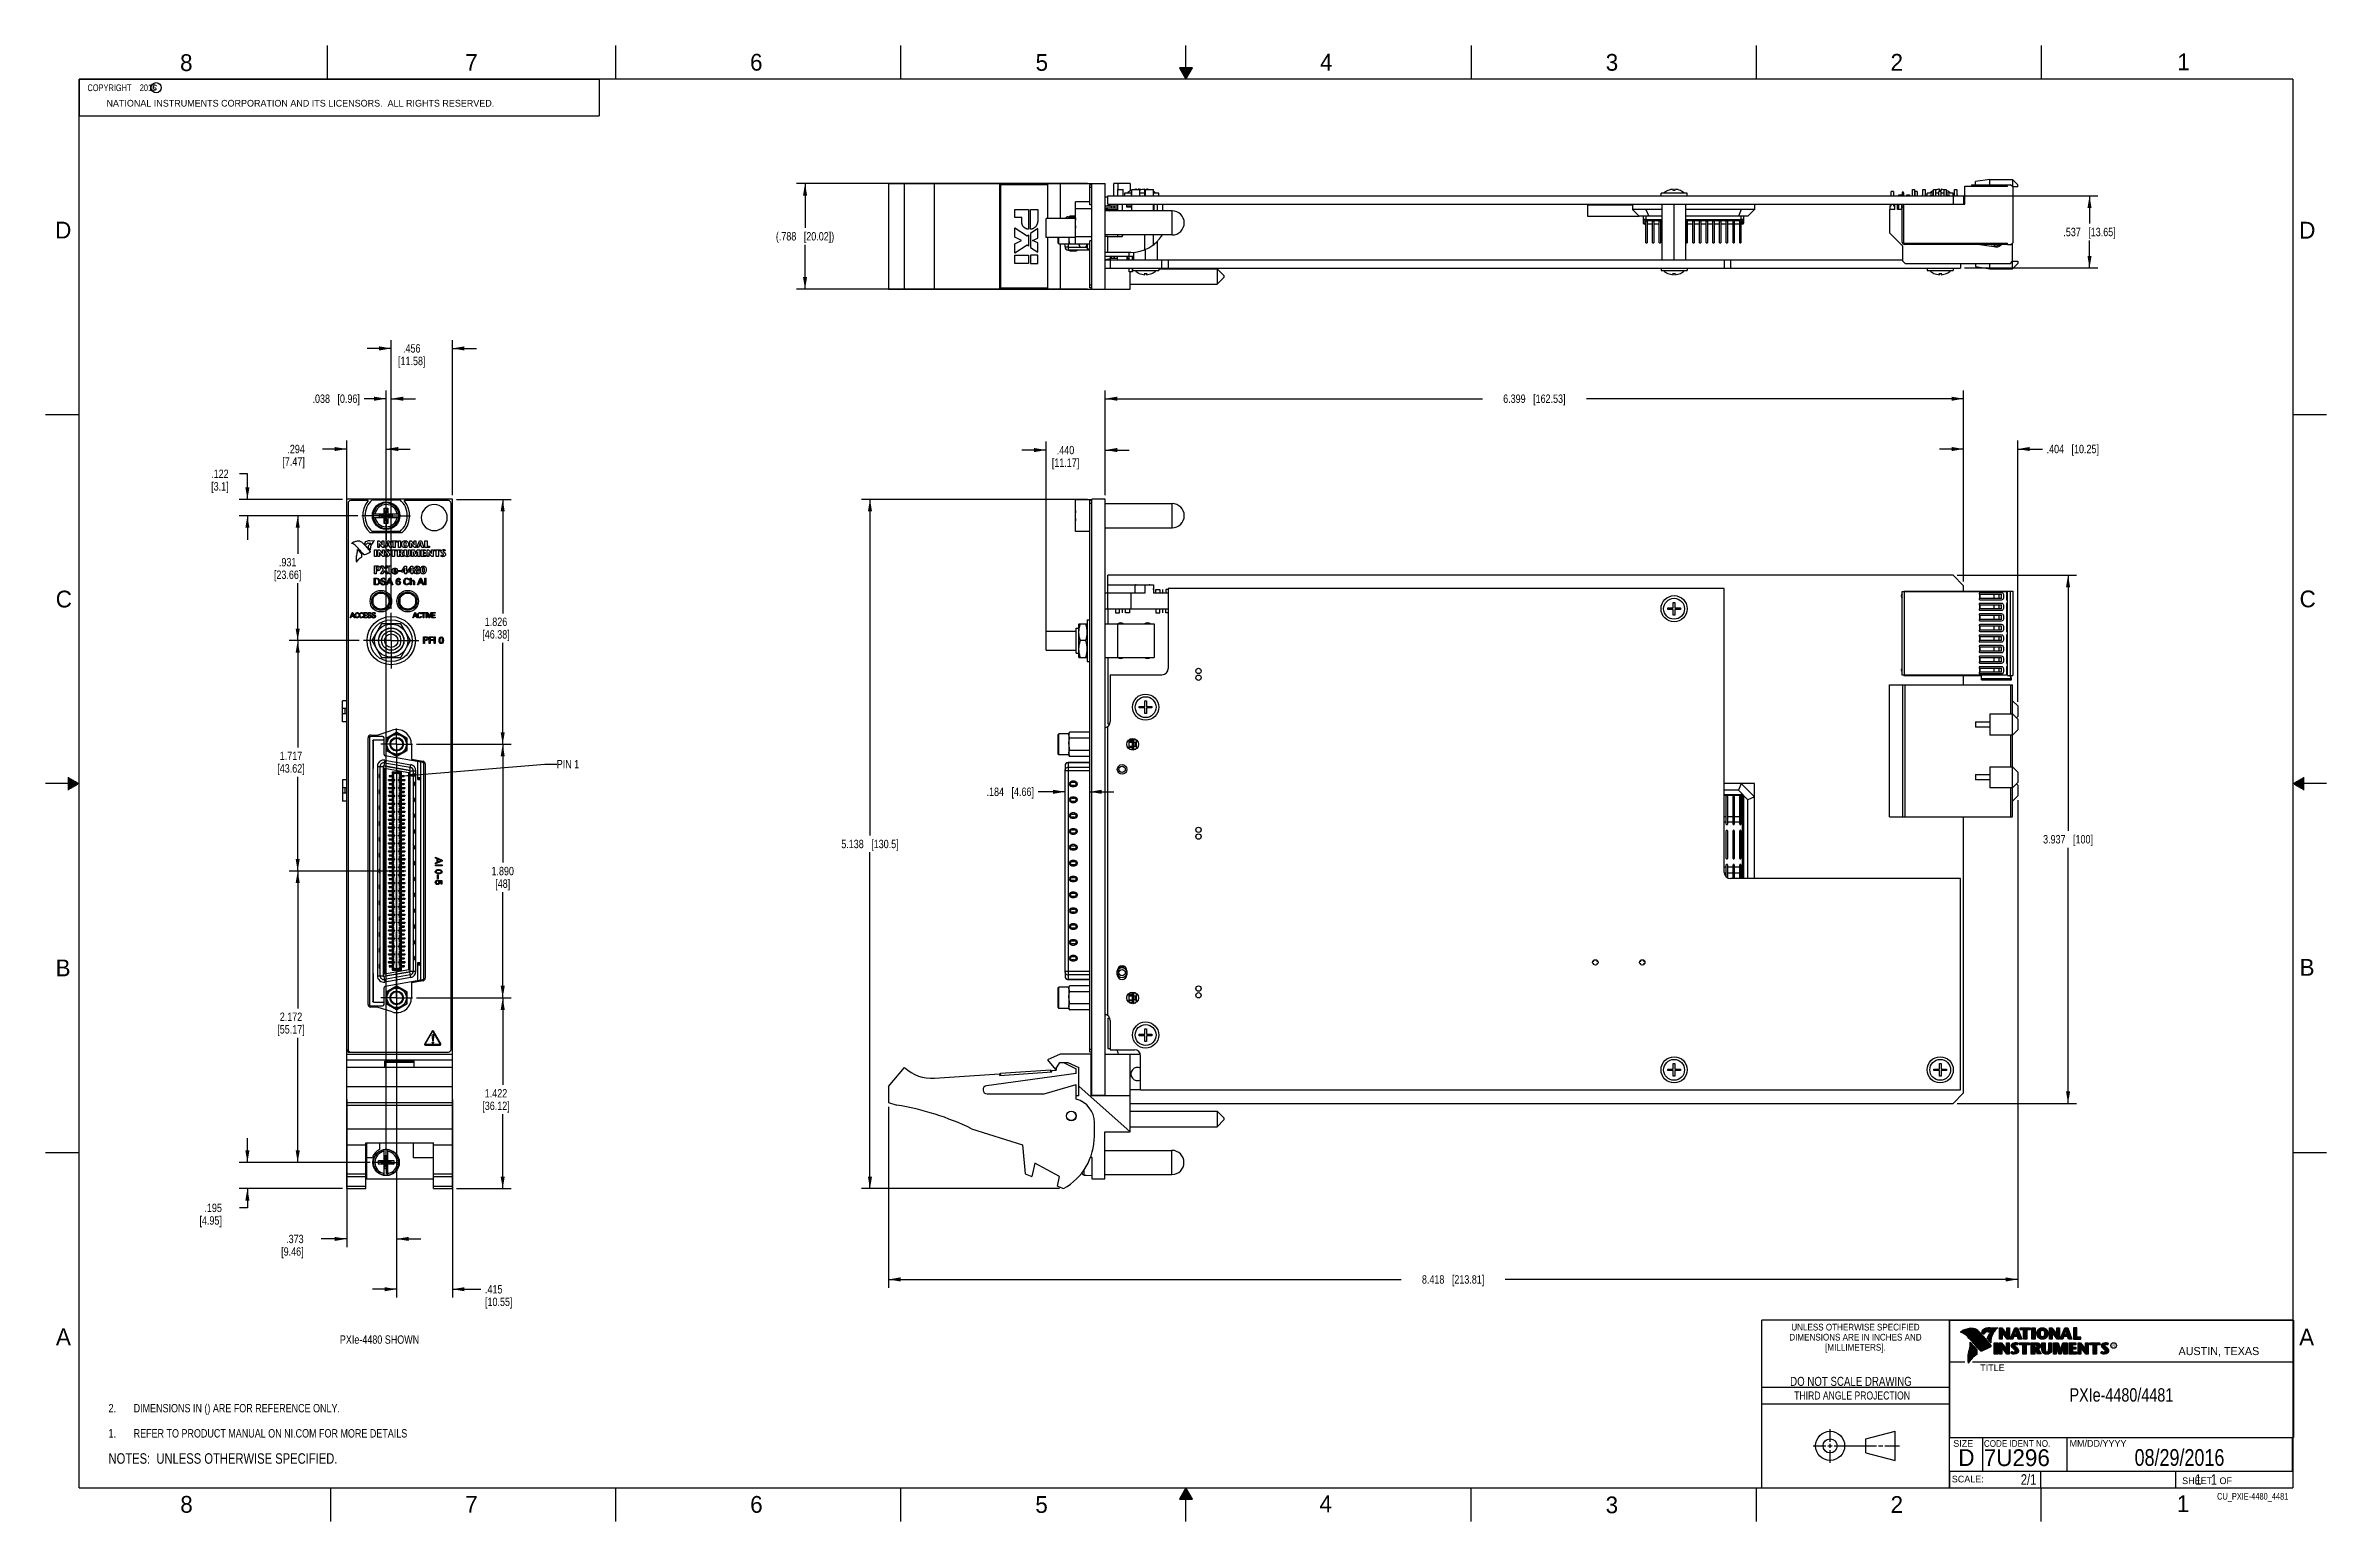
# Model space of a CAD drawing. Header units: inches. Extents: x 0 to 34, y 0 to 22.
import ezdxf

# ---------------------------------------------------------------- set-up
doc = ezdxf.new("R2010")
doc.units = ezdxf.units.IN
doc.header["$LTSCALE"] = 1.87
doc.header["$MEASUREMENT"] = 0
doc.linetypes.add('CENTER', pattern=[0.6, 0.375, -0.075, 0.075, -0.075])
doc.layers.get('0').update_dxf_attribs({"linetype": 'CONTINUOUS'})
for name, color, linetype in [('02___PRT_ALL_AXES', 7, 'CONTINUOUS'), ('03___PRT_ALL_CURVES', 7, 'CONTINUOUS'), ('COSMETIC', 7, 'CONTINUOUS'), ('DATUMCURVES', 7, 'CONTINUOUS'), ('DEFAULT_1', 7, 'CENTER'), ('DETAIL', 7, 'CONTINUOUS'), ('DIMENSIONS', 7, 'CONTINUOUS'), ('NOTE', 7, 'CONTINUOUS')]:
    doc.layers.add(name, color=color, linetype=linetype)
doc.styles.get("Standard").update_dxf_attribs({"font": 'txt', "width": 0.8})
doc.styles.add('TEXTSTYLE_2', font='txt')
doc.styles.add('TEXTSTYLE_3', font='txt', dxfattribs={"width": 0.9})
doc.dimstyles.new('DIMSTYLE_1', dxfattribs={"dimtxt": 0.125, "dimasz": 0.18, "dimexe": 0.125, "dimexo": 0.0625, "dimgap": 0.0625, "dimtad": 0, "dimtih": 1, "dimtoh": 1, "dimdec": 3, "dimlfac": 0.5, "dimzin": 4, "dimdsep": 46, "dimtxsty": 'STANDARD', "dimblk": '_FILLED', "dimblk1": '_FILLED', "dimblk2": '_FILLED', "dimcen": 0.09, "dimadec": 0, "dimazin": 0, "dimtp": 0.001, "dimtm": 0.001, "dimtfac": 1, "dimtdec": 3, "dimtofl": 0, "dimtmove": 0, "dimatfit": 3, "dimldrblk": '_FILLED', "dimfxl": 1, "dimtolj": 1, "dimtzin": 4, "dimarcsym": 0})
doc.dimstyles.get("Standard").update_dxf_attribs({"dimtxt": 0.125, "dimasz": 0.18, "dimexe": 0.125, "dimexo": 0.0625, "dimgap": 0.09, "dimtad": 0, "dimtih": 1, "dimtoh": 1, "dimdec": 3, "dimzin": 4, "dimdsep": 46, "dimtxsty": 'STANDARD', "dimblk": '_FILLED', "dimblk1": '_FILLED', "dimblk2": '_FILLED', "dimcen": 0.09, "dimadec": 0, "dimazin": 0, "dimtol": 1, "dimtp": 0.01, "dimtm": 0.01, "dimtfac": 1, "dimtdec": 3, "dimtofl": 0, "dimtmove": 0, "dimatfit": 3, "dimldrblk": '_FILLED', "dimfxl": 1, "dimtolj": 1, "dimtzin": 4, "dimarcsym": 0})

msp = doc.modelspace()

# ---------------------------------------------------------------- texts
at = {"color": 2, "linetype": 'CONTINUOUS', "line_spacing_factor": 0.9}
for s, insert, char_height, width, attachment_point, style in [('8', (2.0046, 21.8713), 0.25, 0.25, 1, 'TEXTSTYLE_2'), ('7', (6.2556, 21.8743), 0.25, 0.25, 1, 'TEXTSTYLE_2'), ('6', (10.5012, 21.8772), 0.25, 0.25, 1, 'TEXTSTYLE_2'), ('5', (14.7577, 21.8747), 0.25, 0.25, 1, 'TEXTSTYLE_2'), ('4', (18.9977, 21.8777), 0.25, 0.25, 1, 'TEXTSTYLE_2'), ('3', (23.257, 21.8759), 0.25, 0.25, 1, 'TEXTSTYLE_2'), ('2', (27.5025, 21.8762), 0.25, 0.25, 1, 'TEXTSTYLE_2'), ('1', (31.7781, 21.8826), 0.25, 0.25, 1, 'TEXTSTYLE_2'), ('NATIONAL INSTRUMENTS CORPORATION AND ITS LICENSORS.  ALL RIGHTS RESERVED.', (0.9071, 21.1911), 0.1, 7.3, 1, 'TEXTSTYLE_2'), ('c', (1.599, 21.4388), 0.1, 0.1, 1, 'TEXTSTYLE_2'), ('D', (0.1424, 19.375), 0.25, 0.25, 1, 'TEXTSTYLE_2'), ('D', (33.5947, 19.3736), 0.25, 0.25, 1, 'TEXTSTYLE_2'), ('C', (0.1508, 13.8746), 0.25, 0.25, 1, 'TEXTSTYLE_2'), ('C', (33.6004, 13.8767), 0.25, 0.25, 1, 'TEXTSTYLE_2'), ('B', (0.1484, 8.3757), 0.25, 0.25, 1, 'TEXTSTYLE_2'), ('B', (33.6006, 8.3845), 0.25, 0.25, 1, 'TEXTSTYLE_2'), ('A', (0.1541, 2.8761), 0.25, 0.25, 1, 'TEXTSTYLE_2'), ('DIMENSIONS ARE IN INCHES AND', (26.9799, 2.7959), 0.1, 2.52, 2, 'TEXTSTYLE_3'), ('UNLESS OTHERWISE SPECIFIED', (26.9799, 2.9459), 0.1, 2.34, 2, 'TEXTSTYLE_3'), ('A', (33.5939, 2.8728), 0.25, 0.25, 1, 'TEXTSTYLE_2'), ('[MILLIMETERS].', (26.9799, 2.6459), 0.1, 1.26, 2, 'TEXTSTYLE_3'), ('R', (30.8076, 2.6413), 0.042, 0.041979, 1, 'TEXTSTYLE_2'), ('AUSTIN, TEXAS', (31.7957, 2.599), 0.12, 1.56, 1, 'TEXTSTYLE_2'), ('TITLE', (28.8397, 2.3397), 0.1, 0.5, 1, 'TEXTSTYLE_2'), ('SIZE', (28.4379, 1.2118), 0.1, 0.4, 1, 'TEXTSTYLE_2'), ('CODE IDENT NO.', (28.8949, 1.2115), 0.1, 1.26, 1, 'TEXTSTYLE_3'), ('MM/DD/YYYY', (30.1721, 1.2121), 0.1, 1, 1, 'TEXTSTYLE_2'), ('SCALE:', (28.4164, 0.6806), 0.1, 0.6, 1, 'TEXTSTYLE_2'), ('8', (2.0074, 0.3791), 0.25, 0.25, 1, 'TEXTSTYLE_2'), ('7', (6.2553, 0.3787), 0.25, 0.25, 1, 'TEXTSTYLE_2'), ('6', (10.5033, 0.3784), 0.25, 0.25, 1, 'TEXTSTYLE_2'), ('5', (14.754, 0.3762), 0.25, 0.25, 1, 'TEXTSTYLE_2'), ('4', (18.9884, 0.3869), 0.25, 0.25, 1, 'TEXTSTYLE_2'), ('3', (23.2555, 0.371), 0.25, 0.25, 1, 'TEXTSTYLE_2'), ('2', (27.5035, 0.3763), 0.25, 0.25, 1, 'TEXTSTYLE_2'), ('1', (31.7706, 0.389), 0.25, 0.25, 1, 'TEXTSTYLE_2'), ('SHEET   OF', (31.8499, 0.6557), 0.1, 1, 1, 'TEXTSTYLE_2')]:
    msp.add_mtext(s, dxfattribs=dict(at, insert=insert, char_height=char_height, width=width, attachment_point=attachment_point, style=style))
at = {"color": 7, "linetype": 'CONTINUOUS', "insert": (26.9127, 2.1549), "char_height": 0.135, "width": 2.16, "attachment_point": 2, "line_spacing_factor": 0.9}
msp.add_mtext('DO NOT SCALE DRAWING', dxfattribs=at)
at = {"color": 2, "linetype": 'CONTINUOUS', "insert": (26.9296, 1.9368), "char_height": 0.12, "width": 2.112, "attachment_point": 2, "line_spacing_factor": 0.9}
msp.add_mtext('THIRD ANGLE PROJECTION', dxfattribs=at)
at = {"color": 7, "linetype": 'CONTINUOUS', "char_height": 0.25, "attachment_point": 1, "line_spacing_factor": 0.9, "style": 'TEXTSTYLE_2'}
for s, insert, width in [('D  ', (28.5128, 1.0764), 0.75), ('7U296', (28.8928, 1.0745), 1.25)]:
    msp.add_mtext(s, dxfattribs=dict(at, insert=insert, width=width))
at = {"layer": 'DETAIL', "color": 2, "linetype": 'CONTINUOUS', "line_spacing_factor": 0.9}
for s, insert, char_height, width, attachment_point in [('  COPYRIGHT    2016', (0.5625, 21.4219), 0.1, 1.52, 1), ('PIN 1', (7.6198, 11.3514), 0.125, 0.5, 1), ('PXIe-4480 SHOWN', (4.387, 2.7731), 0.125, 1.5, 1), ('CU_PXIE-4480_4481', (33.4328, 0.4236), 0.1, 1.36, 3)]:
    msp.add_mtext(s, dxfattribs=dict(at, insert=insert, char_height=char_height, width=width, attachment_point=attachment_point))
at = {"layer": 'DETAIL', "color": 7, "linetype": 'CONTINUOUS', "char_height": 0.15625, "line_spacing_factor": 0.9}
for s, insert, width, attachment_point in [('2/1', (29.677, 0.7032), 0.375, 3), ('     1   1', (31.8125, 0.7031), 1.25, 1)]:
    msp.add_mtext(s, dxfattribs=dict(at, insert=insert, width=width, attachment_point=attachment_point))
at = {"layer": 'NOTE', "color": 7, "linetype": 'CONTINUOUS', "attachment_point": 2, "line_spacing_factor": 0.9}
for s, insert, char_height, width in [('PXIe-4480/4481\\P ', (30.9443, 1.9853), 0.2, 2.24), ('08/29/2016', (31.81, 1.078), 0.25, 2)]:
    msp.add_mtext(s, dxfattribs=dict(at, insert=insert, char_height=char_height, width=width))

# ---------------------------------------------------------------- blocks, each defined once
blk = doc.blocks.new('CUSTOM_NOTE_BL0', base_point=(3.625, 1.312))
at = {"color": 2, "linetype": 'CONTINUOUS', "width": 0.8}
for s, p in [('1.', (0.938, 1.25)), ('REFER TO PRODUCT MANUAL ON NI.COM FOR MORE DETAILS', (1.312, 1.25))]:
    blk.add_text(s, height=0.125, dxfattribs=at).set_placement(p)
blk = doc.blocks.new('_FILLED')
at = {"color": 0, "linetype": 'BYBLOCK'}
blk.add_solid([(0, 0), (-1, 0.17), (-1, -0.17)], dxfattribs=at)
blk = doc.blocks.new('*D0')
at = {"layer": 'DIMENSIONS', "color": 2, "linetype": 'CONTINUOUS'}
for p, q in [((5.531, 11.584), (6.939, 11.584)), ((6.814, 11.584), (6.814, 9.82)), ((6.814, 7.805), (6.814, 9.382)), ((5.531, 7.805), (6.939, 7.805))]:
    blk.add_line(p, q, dxfattribs=at)
at = {"layer": 'DIMENSIONS', "color": 2, "linetype": 'CONTINUOUS', "xscale": 0.18, "yscale": 0.18, "zscale": 0.18}
for p, rotation in [((6.814, 11.584), 90), ((6.814, 7.805), 270)]:
    blk.add_blockref('_FILLED', p, dxfattribs=dict(at, rotation=rotation))
at = {"layer": 'DIMENSIONS', "color": 2, "linetype": 'CONTINUOUS', "insert": (6.814, 9.757), "char_height": 0.125, "width": 0.5, "attachment_point": 2, "line_spacing_factor": 0.9}
blk.add_mtext('1.890\\P[48]', dxfattribs=at)
blk = doc.blocks.new('*D1')
at = {"layer": 'DIMENSIONS', "color": 2, "linetype": 'CONTINUOUS'}
for p, q in [((5.531, 7.805), (6.939, 7.805)), ((6.814, 7.805), (6.814, 6.508)), ((6.814, 4.961), (6.814, 6.07)), ((6.127, 4.961), (6.939, 4.961))]:
    blk.add_line(p, q, dxfattribs=at)
at = {"layer": 'DIMENSIONS', "color": 2, "linetype": 'CONTINUOUS', "xscale": 0.18, "yscale": 0.18, "zscale": 0.18}
for p, rotation in [((6.814, 7.805), 90), ((6.814, 4.961), 270)]:
    blk.add_blockref('_FILLED', p, dxfattribs=dict(at, rotation=rotation))
at = {"layer": 'DIMENSIONS', "color": 2, "linetype": 'CONTINUOUS', "insert": (6.714, 6.445), "char_height": 0.125, "width": 0.7, "attachment_point": 2, "line_spacing_factor": 0.9}
blk.add_mtext('1.422\\P[36.12]', dxfattribs=at)
blk = doc.blocks.new('*D2')
at = {"layer": 'DIMENSIONS', "color": 2, "linetype": 'CONTINUOUS'}
for p, q in [((6.127, 15.236), (6.939, 15.236)), ((6.814, 15.236), (6.814, 13.535)), ((6.814, 11.584), (6.814, 13.098)), ((5.531, 11.584), (6.939, 11.584))]:
    blk.add_line(p, q, dxfattribs=at)
at = {"layer": 'DIMENSIONS', "color": 2, "linetype": 'CONTINUOUS', "xscale": 0.18, "yscale": 0.18, "zscale": 0.18}
for p, rotation in [((6.814, 15.236), 90), ((6.814, 11.584), 270)]:
    blk.add_blockref('_FILLED', p, dxfattribs=dict(at, rotation=rotation))
at = {"layer": 'DIMENSIONS', "color": 2, "linetype": 'CONTINUOUS', "insert": (6.714, 13.473), "char_height": 0.125, "width": 0.7, "attachment_point": 2, "line_spacing_factor": 0.9}
blk.add_mtext('1.826\\P[46.38]', dxfattribs=at)
blk = doc.blocks.new('*D3')
at = {"layer": 'DIMENSIONS', "color": 2, "linetype": 'CONTINUOUS'}
for p, q in [((3.008, 15.616), (2.891, 15.616)), ((3.008, 15.236), (3.008, 15.616)), ((4.426, 15.236), (2.883, 15.236)), ((4.652, 14.992), (2.883, 14.992)), ((3.008, 14.992), (3.008, 14.632))]:
    blk.add_line(p, q, dxfattribs=at)
at = {"layer": 'DIMENSIONS', "color": 2, "linetype": 'CONTINUOUS', "xscale": 0.18, "yscale": 0.18, "zscale": 0.18}
for p, rotation in [((3.008, 15.236), 270), ((3.008, 14.992), 90)]:
    blk.add_blockref('_FILLED', p, dxfattribs=dict(at, rotation=rotation))
at = {"layer": 'DIMENSIONS', "color": 2, "linetype": 'CONTINUOUS', "insert": (2.728, 15.679), "char_height": 0.125, "width": 0.5, "attachment_point": 3, "line_spacing_factor": 0.9}
blk.add_mtext('.122\\P[3.1]', dxfattribs=at)
blk = doc.blocks.new('*D4')
at = {"layer": 'DIMENSIONS', "color": 2, "linetype": 'CONTINUOUS'}
for p, q in [((4.652, 14.992), (3.633, 14.992)), ((3.758, 14.992), (3.758, 14.424)), ((3.758, 13.13), (3.758, 13.987)), ((4.676, 13.13), (3.633, 13.13))]:
    blk.add_line(p, q, dxfattribs=at)
at = {"layer": 'DIMENSIONS', "color": 2, "linetype": 'CONTINUOUS', "xscale": 0.18, "yscale": 0.18, "zscale": 0.18}
for p, rotation in [((3.758, 14.992), 90), ((3.758, 13.13), 270)]:
    blk.add_blockref('_FILLED', p, dxfattribs=dict(at, rotation=rotation))
at = {"layer": 'DIMENSIONS', "color": 2, "linetype": 'CONTINUOUS', "insert": (3.608, 14.362), "char_height": 0.125, "width": 0.7, "attachment_point": 2, "line_spacing_factor": 0.9}
blk.add_mtext('.931\\P[23.66]', dxfattribs=at)
blk = doc.blocks.new('*D5')
at = {"layer": 'DIMENSIONS', "color": 2, "linetype": 'CONTINUOUS'}
for p, q in [((4.676, 13.13), (3.633, 13.13)), ((3.758, 13.13), (3.758, 11.537)), ((3.758, 9.695), (3.758, 11.1)), ((5.354, 9.695), (3.633, 9.695))]:
    blk.add_line(p, q, dxfattribs=at)
at = {"layer": 'DIMENSIONS', "color": 2, "linetype": 'CONTINUOUS', "xscale": 0.18, "yscale": 0.18, "zscale": 0.18}
for p, rotation in [((3.758, 13.13), 90), ((3.758, 9.695), 270)]:
    blk.add_blockref('_FILLED', p, dxfattribs=dict(at, rotation=rotation))
at = {"layer": 'DIMENSIONS', "color": 2, "linetype": 'CONTINUOUS', "insert": (3.658, 11.475), "char_height": 0.125, "width": 0.7, "attachment_point": 2, "line_spacing_factor": 0.9}
blk.add_mtext('1.717\\P[43.62]', dxfattribs=at)
blk = doc.blocks.new('*D6')
at = {"layer": 'DIMENSIONS', "color": 2, "linetype": 'CONTINUOUS'}
for p, q in [((5.371, 9.695), (3.633, 9.695)), ((3.758, 9.695), (3.758, 7.648)), ((3.758, 5.351), (3.758, 7.21)), ((4.839, 5.351), (3.633, 5.351))]:
    blk.add_line(p, q, dxfattribs=at)
at = {"layer": 'DIMENSIONS', "color": 2, "linetype": 'CONTINUOUS', "xscale": 0.18, "yscale": 0.18, "zscale": 0.18}
for p, rotation in [((3.758, 9.695), 90), ((3.758, 5.351), 270)]:
    blk.add_blockref('_FILLED', p, dxfattribs=dict(at, rotation=rotation))
at = {"layer": 'DIMENSIONS', "color": 2, "linetype": 'CONTINUOUS', "insert": (3.658, 7.585), "char_height": 0.125, "width": 0.7, "attachment_point": 2, "line_spacing_factor": 0.9}
blk.add_mtext('2.172\\P[55.17]', dxfattribs=at)
blk = doc.blocks.new('*D7')
at = {"layer": 'DIMENSIONS', "color": 2, "linetype": 'CONTINUOUS'}
for p, q in [((3.008, 5.351), (3.008, 5.711)), ((4.839, 5.351), (2.883, 5.351)), ((4.426, 4.961), (2.883, 4.961)), ((3.008, 4.961), (3.008, 4.673)), ((3.008, 4.673), (2.891, 4.673))]:
    blk.add_line(p, q, dxfattribs=at)
at = {"layer": 'DIMENSIONS', "color": 2, "linetype": 'CONTINUOUS', "xscale": 0.18, "yscale": 0.18, "zscale": 0.18}
for p, rotation in [((3.008, 5.351), 270), ((3.008, 4.961), 90)]:
    blk.add_blockref('_FILLED', p, dxfattribs=dict(at, rotation=rotation))
at = {"layer": 'DIMENSIONS', "color": 2, "linetype": 'CONTINUOUS', "insert": (2.628, 4.736), "char_height": 0.125, "width": 0.6, "attachment_point": 3, "line_spacing_factor": 0.9}
blk.add_mtext('.195\\P[4.95]', dxfattribs=at)
blk = doc.blocks.new('*D8')
at = {"layer": 'DIMENSIONS', "color": 2, "linetype": 'CONTINUOUS'}
for p, q in [((5.233, 11.522), (5.233, 4.086)), ((4.488, 6.288), (4.488, 4.086)), ((4.488, 4.211), (4.108, 4.211)), ((5.233, 4.211), (5.593, 4.211))]:
    blk.add_line(p, q, dxfattribs=at)
at = {"layer": 'DIMENSIONS', "color": 2, "linetype": 'CONTINUOUS', "xscale": 0.18, "yscale": 0.18, "zscale": 0.18}
blk.add_blockref('_FILLED', (4.488, 4.211), dxfattribs=at)
at = {"layer": 'DIMENSIONS', "color": 2, "linetype": 'CONTINUOUS', "xscale": 0.18, "yscale": 0.18, "zscale": 0.18, "rotation": 180}
blk.add_blockref('_FILLED', (5.233, 4.211), dxfattribs=at)
at = {"layer": 'DIMENSIONS', "color": 2, "linetype": 'CONTINUOUS', "insert": (3.846, 4.273), "char_height": 0.125, "width": 0.6, "attachment_point": 3, "line_spacing_factor": 0.9}
blk.add_mtext('.373\\P[9.46]', dxfattribs=at)
blk = doc.blocks.new('*D9')
at = {"layer": 'DIMENSIONS', "color": 2, "linetype": 'CONTINUOUS'}
for p, q in [((5.233, 11.522), (5.233, 3.336)), ((6.064, 6.288), (6.064, 3.336)), ((5.233, 3.461), (4.873, 3.461)), ((6.064, 3.461), (6.487, 3.461))]:
    blk.add_line(p, q, dxfattribs=at)
at = {"layer": 'DIMENSIONS', "color": 2, "linetype": 'CONTINUOUS', "xscale": 0.18, "yscale": 0.18, "zscale": 0.18}
blk.add_blockref('_FILLED', (5.233, 3.461), dxfattribs=at)
at = {"layer": 'DIMENSIONS', "color": 2, "linetype": 'CONTINUOUS', "xscale": 0.18, "yscale": 0.18, "zscale": 0.18, "rotation": 180}
blk.add_blockref('_FILLED', (6.064, 3.461), dxfattribs=at)
at = {"layer": 'DIMENSIONS', "color": 2, "linetype": 'CONTINUOUS', "insert": (6.55, 3.523), "char_height": 0.125, "width": 0.7, "attachment_point": 1, "line_spacing_factor": 0.9}
blk.add_mtext('.415\\P[10.55]', dxfattribs=at)
blk = doc.blocks.new('*D10')
at = {"layer": 'DIMENSIONS', "color": 2, "linetype": 'CONTINUOUS'}
for p, q in [((4.488, 15.986), (4.126, 15.986)), ((4.488, 5.205), (4.488, 16.111)), ((5.076, 5.413), (5.076, 16.111)), ((5.076, 15.986), (5.436, 15.986))]:
    blk.add_line(p, q, dxfattribs=at)
at = {"layer": 'DIMENSIONS', "color": 2, "linetype": 'CONTINUOUS', "xscale": 0.18, "yscale": 0.18, "zscale": 0.18}
blk.add_blockref('_FILLED', (4.488, 15.986), dxfattribs=at)
at = {"layer": 'DIMENSIONS', "color": 2, "linetype": 'CONTINUOUS', "xscale": 0.18, "yscale": 0.18, "zscale": 0.18, "rotation": 180}
blk.add_blockref('_FILLED', (5.076, 15.986), dxfattribs=at)
at = {"layer": 'DIMENSIONS', "color": 2, "linetype": 'CONTINUOUS', "insert": (3.864, 16.049), "char_height": 0.125, "width": 0.6, "attachment_point": 3, "line_spacing_factor": 0.9}
blk.add_mtext('.294\\P[7.47]', dxfattribs=at)
blk = doc.blocks.new('*D11')
at = {"layer": 'DIMENSIONS', "color": 2, "linetype": 'CONTINUOUS'}
for p, q in [((5.076, 16.736), (4.748, 16.736)), ((5.076, 15.417), (5.076, 16.861)), ((5.152, 13.606), (5.152, 16.861)), ((5.152, 16.736), (5.512, 16.736))]:
    blk.add_line(p, q, dxfattribs=at)
at = {"layer": 'DIMENSIONS', "color": 2, "linetype": 'CONTINUOUS', "xscale": 0.18, "yscale": 0.18, "zscale": 0.18}
blk.add_blockref('_FILLED', (5.076, 16.736), dxfattribs=at)
at = {"layer": 'DIMENSIONS', "color": 2, "linetype": 'CONTINUOUS', "xscale": 0.18, "yscale": 0.18, "zscale": 0.18, "rotation": 180}
blk.add_blockref('_FILLED', (5.152, 16.736), dxfattribs=at)
at = {"layer": 'DIMENSIONS', "color": 2, "linetype": 'CONTINUOUS', "insert": (4.685, 16.799), "char_height": 0.125, "width": 1.125, "attachment_point": 3, "line_spacing_factor": 0.9}
blk.add_mtext('.038{\\Ftxt.shx;\\W1.000000;\\H0.125000; }[0.96]', dxfattribs=at)
blk = doc.blocks.new('*D12')
at = {"layer": 'DIMENSIONS', "color": 2, "linetype": 'CONTINUOUS'}
for p, q in [((5.152, 17.486), (4.792, 17.486)), ((5.152, 13.606), (5.152, 17.611)), ((6.064, 15.299), (6.064, 17.611)), ((6.064, 17.486), (6.424, 17.486))]:
    blk.add_line(p, q, dxfattribs=at)
at = {"layer": 'DIMENSIONS', "color": 2, "linetype": 'CONTINUOUS', "xscale": 0.18, "yscale": 0.18, "zscale": 0.18}
blk.add_blockref('_FILLED', (5.152, 17.486), dxfattribs=at)
at = {"layer": 'DIMENSIONS', "color": 2, "linetype": 'CONTINUOUS', "xscale": 0.18, "yscale": 0.18, "zscale": 0.18, "rotation": 180}
blk.add_blockref('_FILLED', (6.064, 17.486), dxfattribs=at)
at = {"layer": 'DIMENSIONS', "color": 2, "linetype": 'CONTINUOUS', "insert": (5.458, 17.549), "char_height": 0.125, "width": 0.7, "attachment_point": 2, "line_spacing_factor": 0.9}
blk.add_mtext('.456\\P[11.58]', dxfattribs=at)
blk = doc.blocks.new('*D13')
at = {"layer": 'DIMENSIONS', "color": 2, "linetype": 'CONTINUOUS'}
for p, q in [((28.497, 14.105), (30.274, 14.105)), ((30.149, 14.105), (30.149, 10.293)), ((30.149, 6.231), (30.149, 10.043)), ((28.497, 6.231), (30.274, 6.231))]:
    blk.add_line(p, q, dxfattribs=at)
at = {"layer": 'DIMENSIONS', "color": 2, "linetype": 'CONTINUOUS', "xscale": 0.18, "yscale": 0.18, "zscale": 0.18}
for p, rotation in [((30.149, 14.105), 90), ((30.149, 6.231), 270)]:
    blk.add_blockref('_FILLED', p, dxfattribs=dict(at, rotation=rotation))
at = {"layer": 'DIMENSIONS', "color": 2, "linetype": 'CONTINUOUS', "insert": (30.149, 10.231), "char_height": 0.125, "width": 1.125, "attachment_point": 2, "line_spacing_factor": 0.9}
blk.add_mtext('3.937{\\Ftxt.shx;\\W1.000000;\\H0.125000; }[100]', dxfattribs=at)
blk = doc.blocks.new('*D14')
at = {"layer": 'DIMENSIONS', "color": 2, "linetype": 'CONTINUOUS'}
for p, q in [((28.592, 15.986), (28.232, 15.986)), ((28.592, 14.01), (28.592, 16.111)), ((29.399, 12.218), (29.399, 16.111)), ((29.399, 15.986), (29.766, 15.986))]:
    blk.add_line(p, q, dxfattribs=at)
at = {"layer": 'DIMENSIONS', "color": 2, "linetype": 'CONTINUOUS', "xscale": 0.18, "yscale": 0.18, "zscale": 0.18}
blk.add_blockref('_FILLED', (28.592, 15.986), dxfattribs=at)
at = {"layer": 'DIMENSIONS', "color": 2, "linetype": 'CONTINUOUS', "xscale": 0.18, "yscale": 0.18, "zscale": 0.18, "rotation": 180}
blk.add_blockref('_FILLED', (29.399, 15.986), dxfattribs=at)
at = {"layer": 'DIMENSIONS', "color": 2, "linetype": 'CONTINUOUS', "insert": (29.829, 16.049), "char_height": 0.125, "width": 1.225, "attachment_point": 1, "line_spacing_factor": 0.9}
blk.add_mtext('.404{\\Ftxt.shx;\\W1.000000;\\H0.125000; }[10.25]', dxfattribs=at)
blk = doc.blocks.new('*D15')
at = {"layer": 'DIMENSIONS', "color": 2, "linetype": 'CONTINUOUS'}
for p, q in [((15.794, 15.299), (15.794, 16.861)), ((15.794, 16.736), (21.418, 16.736)), ((28.592, 16.736), (22.968, 16.736)), ((28.592, 14.01), (28.592, 16.861))]:
    blk.add_line(p, q, dxfattribs=at)
at = {"layer": 'DIMENSIONS', "color": 2, "linetype": 'CONTINUOUS', "xscale": 0.18, "yscale": 0.18, "zscale": 0.18, "rotation": 180}
blk.add_blockref('_FILLED', (15.794, 16.736), dxfattribs=at)
at = {"layer": 'DIMENSIONS', "color": 2, "linetype": 'CONTINUOUS', "xscale": 0.18, "yscale": 0.18, "zscale": 0.18}
blk.add_blockref('_FILLED', (28.592, 16.736), dxfattribs=at)
at = {"layer": 'DIMENSIONS', "color": 2, "linetype": 'CONTINUOUS', "insert": (22.193, 16.799), "char_height": 0.125, "width": 1.425, "attachment_point": 2, "line_spacing_factor": 0.9}
blk.add_mtext('6.399{\\Ftxt.shx;\\W1.000000;\\H0.125000; }[162.53]', dxfattribs=at)
blk = doc.blocks.new('*D16')
at = {"layer": 'DIMENSIONS', "color": 2, "linetype": 'CONTINUOUS'}
for p, q in [((29.399, 10.754), (29.399, 3.482)), ((12.564, 6.182), (12.564, 3.482)), ((12.564, 3.607), (20.207, 3.607)), ((29.399, 3.607), (21.757, 3.607))]:
    blk.add_line(p, q, dxfattribs=at)
at = {"layer": 'DIMENSIONS', "color": 2, "linetype": 'CONTINUOUS', "xscale": 0.18, "yscale": 0.18, "zscale": 0.18, "rotation": 180}
blk.add_blockref('_FILLED', (12.564, 3.607), dxfattribs=at)
at = {"layer": 'DIMENSIONS', "color": 2, "linetype": 'CONTINUOUS', "xscale": 0.18, "yscale": 0.18, "zscale": 0.18}
blk.add_blockref('_FILLED', (29.399, 3.607), dxfattribs=at)
at = {"layer": 'DIMENSIONS', "color": 2, "linetype": 'CONTINUOUS', "insert": (20.982, 3.669), "char_height": 0.125, "width": 1.425, "attachment_point": 2, "line_spacing_factor": 0.9}
blk.add_mtext('8.418{\\Ftxt.shx;\\W1.000000;\\H0.125000; }[213.81]', dxfattribs=at)
blk = doc.blocks.new('*D17')
at = {"layer": 'DIMENSIONS', "color": 2, "linetype": 'CONTINUOUS'}
for p, q in [((15.532, 15.236), (12.164, 15.236)), ((12.289, 15.236), (12.289, 10.224)), ((12.289, 4.961), (12.289, 9.974)), ((15.114, 4.961), (12.164, 4.961))]:
    blk.add_line(p, q, dxfattribs=at)
at = {"layer": 'DIMENSIONS', "color": 2, "linetype": 'CONTINUOUS', "xscale": 0.18, "yscale": 0.18, "zscale": 0.18}
for p, rotation in [((12.289, 15.236), 90), ((12.289, 4.961), 270)]:
    blk.add_blockref('_FILLED', p, dxfattribs=dict(at, rotation=rotation))
at = {"layer": 'DIMENSIONS', "color": 2, "linetype": 'CONTINUOUS', "insert": (12.289, 10.161), "char_height": 0.125, "width": 1.325, "attachment_point": 2, "line_spacing_factor": 0.9}
blk.add_mtext('5.138{\\Ftxt.shx;\\W1.000000;\\H0.125000; }[130.5]', dxfattribs=at)
blk = doc.blocks.new('*D18')
at = {"layer": 'DIMENSIONS', "color": 2, "linetype": 'CONTINUOUS'}
for p, q in [((14.915, 13.192), (14.915, 16.096)), ((15.794, 15.299), (15.794, 16.096)), ((14.915, 15.971), (14.555, 15.971)), ((15.794, 15.971), (16.154, 15.971))]:
    blk.add_line(p, q, dxfattribs=at)
at = {"layer": 'DIMENSIONS', "color": 2, "linetype": 'CONTINUOUS', "xscale": 0.18, "yscale": 0.18, "zscale": 0.18}
blk.add_blockref('_FILLED', (14.915, 15.971), dxfattribs=at)
at = {"layer": 'DIMENSIONS', "color": 2, "linetype": 'CONTINUOUS', "xscale": 0.18, "yscale": 0.18, "zscale": 0.18, "rotation": 180}
blk.add_blockref('_FILLED', (15.794, 15.971), dxfattribs=at)
at = {"layer": 'DIMENSIONS', "color": 2, "linetype": 'CONTINUOUS', "insert": (15.204, 16.033), "char_height": 0.125, "width": 0.7, "attachment_point": 2, "line_spacing_factor": 0.9}
blk.add_mtext('.440\\P[11.17]', dxfattribs=at)
blk = doc.blocks.new('*D19')
at = {"layer": 'DIMENSIONS', "color": 2, "linetype": 'CONTINUOUS'}
for p, q in [((15.197, 10.876), (14.796, 10.876)), ((15.564, 10.876), (15.924, 10.876))]:
    blk.add_line(p, q, dxfattribs=at)
at = {"layer": 'DIMENSIONS', "color": 2, "linetype": 'CONTINUOUS', "xscale": 0.18, "yscale": 0.18, "zscale": 0.18}
blk.add_blockref('_FILLED', (15.197, 10.876), dxfattribs=at)
at = {"layer": 'DIMENSIONS', "color": 2, "linetype": 'CONTINUOUS', "xscale": 0.18, "yscale": 0.18, "zscale": 0.18, "rotation": 180}
blk.add_blockref('_FILLED', (15.564, 10.876), dxfattribs=at)
at = {"layer": 'DIMENSIONS', "color": 2, "linetype": 'CONTINUOUS', "insert": (14.733, 10.939), "char_height": 0.125, "width": 1.125, "attachment_point": 3, "line_spacing_factor": 0.9}
blk.add_mtext('.184{\\Ftxt.shx;\\W1.000000;\\H0.125000; }[4.66]', dxfattribs=at)
blk = doc.blocks.new('*D20')
at = {"layer": 'DIMENSIONS', "color": 2, "linetype": 'CONTINUOUS'}
for p, q in [((28.497, 19.759), (30.594, 19.759)), ((30.469, 19.759), (30.469, 19.347)), ((30.469, 18.685), (30.469, 19.097)), ((28.606, 18.685), (30.594, 18.685))]:
    blk.add_line(p, q, dxfattribs=at)
at = {"layer": 'DIMENSIONS', "color": 2, "linetype": 'CONTINUOUS', "xscale": 0.18, "yscale": 0.18, "zscale": 0.18}
for p, rotation in [((30.469, 19.759), 90), ((30.469, 18.685), 270)]:
    blk.add_blockref('_FILLED', p, dxfattribs=dict(at, rotation=rotation))
at = {"layer": 'DIMENSIONS', "color": 2, "linetype": 'CONTINUOUS', "insert": (30.469, 19.284), "char_height": 0.125, "width": 1.225, "attachment_point": 2, "line_spacing_factor": 0.9}
blk.add_mtext('.537{\\Ftxt.shx;\\W1.000000;\\H0.125000; }[13.65]', dxfattribs=at)
blk = doc.blocks.new('*D21')
at = {"layer": 'DIMENSIONS', "color": 2, "linetype": 'CONTINUOUS'}
for p, q in [((15.532, 19.945), (11.196, 19.945)), ((11.321, 19.945), (11.321, 19.282)), ((11.321, 18.369), (11.321, 19.032)), ((15.532, 18.369), (11.196, 18.369))]:
    blk.add_line(p, q, dxfattribs=at)
at = {"layer": 'DIMENSIONS', "color": 2, "linetype": 'CONTINUOUS', "xscale": 0.18, "yscale": 0.18, "zscale": 0.18}
for p, rotation in [((11.321, 19.945), 90), ((11.321, 18.369), 270)]:
    blk.add_blockref('_FILLED', p, dxfattribs=dict(at, rotation=rotation))
at = {"layer": 'DIMENSIONS', "color": 2, "linetype": 'CONTINUOUS', "insert": (11.321, 19.22), "char_height": 0.125, "width": 1.425, "attachment_point": 2, "line_spacing_factor": 0.9}
blk.add_mtext('(.788{\\Ftxt.shx;\\W1.000000;\\H0.125000; }[20.02])', dxfattribs=at)
blk = doc.blocks.new('NOTES_HEADER_BL1', base_point=(3.1215, 0.9375))
at = {"layer": 'DETAIL', "color": 2, "linetype": 'CONTINUOUS', "width": 0.8}
blk.add_text('NOTES:  UNLESS OTHERWISE SPECIFIED.', height=0.156, dxfattribs=at).set_placement((0.9375, 0.8595))
blk = doc.blocks.new('DIMS_REF_BL2', base_point=(3.125, 1.687))
at = {"layer": 'DETAIL', "color": 2, "linetype": 'CONTINUOUS', "width": 0.8}
for s, p in [('2.', (0.938, 1.625)), ('DIMENSIONS IN () ARE FOR REFERENCE ONLY.', (1.312, 1.625))]:
    blk.add_text(s, height=0.125, dxfattribs=at).set_placement(p)

# ---------------------------------------------------------------- dimensions: what is measured, and where the dimension line sits
at = {"layer": 'DIMENSIONS', "color": 2, "linetype": 'CONTINUOUS'}
dim = msp.add_linear_dim(base=(11.3214, 18.3694), p1=(15.5941, 19.9454), p2=(15.5941, 18.3694), angle=270, text='(<>)', dimstyle='DIMSTYLE_1', dxfattribs=at)
dim.commit()
dim.dimension.update_dxf_attribs({"geometry": '*D21', "text_midpoint": (11.3214, 19.1574), "dimtype": 160})
for base, p1, p2, angle, picture, middle in [((30.4689, 19.7594), (28.5432, 18.6846), (28.4341, 19.7594), 90, '*D20', (30.4689, 19.222)), ((5.076, 16.7365), (5.1519, 13.5432), (5.076, 15.3545), 180, '*D11', (4.1228, 16.7365)), ((15.7941, 16.7365), (28.5921, 13.9474), (15.7941, 15.2365), 180, '*D15', (22.1931, 16.7365)), ((14.9146, 15.9709), (15.7941, 15.2365), (14.9146, 13.1296), 180, '*D18', (15.3544, 15.8772)), ((3.008, 14.9925), (4.488, 15.2365), (4.714, 14.9925), 270, '*D3', (2.578, 15.5224)), ((3.75802, 13.1295), (4.71402, 14.99246), (4.73826, 13.1295), 270, '*D4', (3.75802, 14.20567)), ((6.814, 15.2365), (5.4681, 11.5845), (6.064, 15.2365), 90, '*D2', (6.814, 13.3167)), ((12.2892, 4.9606), (15.5941, 15.2365), (15.1761, 4.9606), 270, '*D17', (12.2892, 10.0985)), ((30.1493, 6.2314), (28.4341, 14.1054), (28.4341, 6.2314), 270, '*D13', (30.1493, 10.1684)), ((3.758, 9.6947), (4.7383, 13.1295), (5.4161, 9.6947), 270, '*D5', (3.758, 11.3183)), ((6.814, 7.8049), (5.4681, 11.5845), (5.4681, 7.8049), 270, '*D0', (6.814, 9.6009)), ((12.5641, 3.6066), (29.3993, 10.8169), (12.5641, 6.2446), 180, '*D16', (20.9817, 3.6066)), ((3.758, 9.6947), (4.902, 5.3506), (5.4338, 9.6947), 90, '*D6', (3.758, 7.4289)), ((6.814, 4.9606), (5.4681, 7.8049), (6.064, 4.9606), 270, '*D1', (6.814, 6.289)), ((3.008, 4.9606), (4.902, 5.3506), (4.488, 4.9606), 270, '*D7', (2.528, 4.5794))]:
    dim = msp.add_linear_dim(base=base, p1=p1, p2=p2, angle=angle, dimstyle='DIMSTYLE_1', dxfattribs=at)
    dim.commit()
    dim.dimension.update_dxf_attribs({"geometry": picture, "text_midpoint": middle, "dimtype": 160})
for base, p1, p2, picture, middle in [((6.064, 17.4865), (5.1519, 13.5432), (6.064, 15.2365), '*D12', (5.608, 17.3927)), ((5.076, 15.9865), (4.488, 5.1422), (5.076, 5.3506), '*D10', (3.7636, 15.8927)), ((29.3993, 15.9865), (28.5921, 13.9474), (29.3993, 12.1555), '*D14', (30.4412, 15.9865)), ((15.5641, 10.8763), (15.1968, 11.1877), (15.5641, 15.1765), '*D19', (14.1705, 10.8763)), ((5.2331, 4.2106), (4.488, 6.3505), (5.2331, 11.5845), '*D8', (3.7457, 4.1169)), ((6.064, 3.4606), (5.2331, 11.5845), (6.064, 6.3505), '*D9', (6.8995, 3.3669))]:
    dim = msp.add_linear_dim(base=base, p1=p1, p2=p2, dimstyle='DIMSTYLE_1', dxfattribs=at)
    dim.commit()
    dim.dimension.update_dxf_attribs({"geometry": picture, "text_midpoint": middle, "dimtype": 160})

# ---------------------------------------------------------------- linework, layer by layer
at = {"color": 2, "linetype": 'CONTINUOUS'}
for p, q in [((4.2, 21.5), (4.2, 22)), ((8.5, 21.5), (8.5, 22)), ((12.75, 21.5), (12.75, 22)), ((17, 21.5), (17, 22)), ((21.25, 22), (21.25, 21.5)), ((25.5, 22), (25.5, 21.5)), ((29.75, 22), (29.75, 21.5)), ((0.5, 21.5), (8.25, 21.5)), ((0.5, 21.5), (0.5, 20.9531)), ((8.25, 21.5), (8.25, 20.9531)), ((16.902, 21.6697), (17, 21.5)), ((17.098, 21.6697), (16.902, 21.6697)), ((16.9076, 21.66), (17.0924, 21.66)), ((16.9134, 21.65), (17.0866, 21.65)), ((16.9192, 21.64), (17.0808, 21.64)), ((16.925, 21.63), (17.0751, 21.63)), ((16.9307, 21.62), (17.0693, 21.62)), ((16.9365, 21.61), (17.0635, 21.61)), ((16.9423, 21.6), (17.0578, 21.6)), ((16.9481, 21.59), (17.052, 21.59)), ((16.9538, 21.58), (17.0462, 21.58)), ((16.9596, 21.57), (17.0404, 21.57)), ((16.9654, 21.56), (17.0347, 21.56)), ((16.9712, 21.55), (17.0289, 21.55)), ((16.9769, 21.54), (17.0231, 21.54)), ((16.9827, 21.53), (17.0173, 21.53)), ((16.9885, 21.52), (17.0116, 21.52)), ((16.9942, 21.51), (17.0058, 21.51)), ((17, 21.5), (17.098, 21.6697)), ((0.5, 20.9531), (8.25, 20.9531)), ((0, 16.5), (0.5, 16.5)), ((33.5, 16.5), (34, 16.5)), ((0.5, 11), (0, 11)), ((0.3303, 11.09), (0.3441, 11.09)), ((0.3303, 11.08), (0.3614, 11.08)), ((0.3303, 11.07), (0.3788, 11.07)), ((0.3303, 11.06), (0.3961, 11.06)), ((0.3303, 11.05), (0.4134, 11.05)), ((0.3303, 11.04), (0.4307, 11.04)), ((0.3303, 11.03), (0.448, 11.03)), ((0.3303, 11.02), (0.4654, 11.02)), ((0.3303, 11.01), (0.4827, 11.01)), ((0.3303, 10.99), (0.4827, 10.99)), ((0.3303, 10.98), (0.4654, 10.98)), ((0.3303, 10.97), (0.448, 10.97)), ((0.3303, 10.96), (0.4307, 10.96)), ((0.3303, 10.95), (0.4134, 10.95)), ((0.3303, 10.94), (0.3961, 10.94)), ((0.3303, 10.93), (0.3788, 10.93)), ((0.3303, 10.92), (0.3614, 10.92)), ((0.3303, 10.91), (0.3441, 10.91)), ((34, 11), (33.5, 11)), ((33.5173, 11.01), (33.6697, 11.01)), ((33.5173, 10.99), (33.6697, 10.99)), ((33.5347, 11.02), (33.6697, 11.02)), ((33.5347, 10.98), (33.6697, 10.98)), ((33.552, 11.03), (33.6697, 11.03)), ((33.552, 10.97), (33.6697, 10.97)), ((33.5693, 11.04), (33.6697, 11.04)), ((33.5693, 10.96), (33.6697, 10.96)), ((33.5866, 11.05), (33.6697, 11.05)), ((33.5866, 10.95), (33.6697, 10.95)), ((33.6039, 11.06), (33.6697, 11.06)), ((33.6039, 10.94), (33.6697, 10.94)), ((33.6213, 11.07), (33.6697, 11.07)), ((33.6213, 10.93), (33.6697, 10.93)), ((33.6386, 11.08), (33.6697, 11.08)), ((33.6386, 10.92), (33.6697, 10.92)), ((33.6559, 11.09), (33.6697, 11.09)), ((33.6559, 10.91), (33.6697, 10.91)), ((0, 5.5), (0.5, 5.5)), ((33.5, 5.5), (34, 5.5)), ((28.3793, 3.0003), (33.5093, 3.0003)), ((28.3793, 3.0003), (28.3793, 1.2503)), ((28.556, 2.8217), (28.556, 2.8246)), ((28.5629, 2.8193), (28.5629, 2.8291)), ((28.5698, 2.8166), (28.5698, 2.8333)), ((28.5766, 2.8137), (28.5766, 2.8374)), ((28.5835, 2.8105), (28.5835, 2.8412)), ((28.5904, 2.8071), (28.5904, 2.8449)), ((28.5972, 2.8034), (28.5972, 2.8479)), ((28.6041, 2.7994), (28.6041, 2.8508)), ((28.6109, 2.7952), (28.6109, 2.8535)), ((28.6178, 2.7906), (28.6178, 2.856)), ((28.6247, 2.7856), (28.6247, 2.8584)), ((28.6315, 2.7803), (28.6315, 2.8606)), ((28.6384, 2.7747), (28.6384, 2.8626)), ((28.6453, 2.7685), (28.6453, 2.8645)), ((28.6521, 2.762), (28.6521, 2.8662)), ((28.659, 2.7548), (28.659, 2.8679)), ((28.6659, 2.7474), (28.6659, 2.8695)), ((28.6727, 2.7398), (28.6727, 2.8708)), ((28.6796, 2.7323), (28.6796, 2.8719)), ((28.6865, 2.7247), (28.6865, 2.8727)), ((28.6933, 2.717), (28.6933, 2.8732)), ((28.7002, 2.7092), (28.7002, 2.8734)), ((28.707, 2.7014), (28.707, 2.8733)), ((28.7139, 2.6936), (28.7139, 2.873)), ((28.7208, 2.6856), (28.7208, 2.8724)), ((28.7276, 2.6776), (28.7276, 2.8716)), ((28.7345, 2.6696), (28.7345, 2.8704)), ((28.7414, 2.6615), (28.7414, 2.869)), ((28.7482, 2.6533), (28.7482, 2.8677)), ((28.7551, 2.6452), (28.7551, 2.8659)), ((28.762, 2.6372), (28.762, 2.8638)), ((28.7688, 2.6293), (28.7688, 2.8611)), ((28.7757, 2.6214), (28.7757, 2.858)), ((28.7826, 2.6137), (28.7826, 2.8543)), ((28.7894, 2.606), (28.7894, 2.8501)), ((28.7963, 2.5985), (28.7963, 2.8451)), ((28.8031, 2.591), (28.8031, 2.8394)), ((28.81, 2.5836), (28.81, 2.8328)), ((28.8169, 2.5762), (28.8169, 2.8253)), ((28.8237, 2.569), (28.8237, 2.8181)), ((28.8306, 2.5618), (28.8306, 2.8109)), ((28.8375, 2.5556), (28.8375, 2.8037)), ((28.8443, 2.5505), (28.8443, 2.7965)), ((28.8512, 2.5472), (28.8512, 2.7893)), ((28.8581, 2.5466), (28.8581, 2.782)), ((28.8865, 2.792), (28.8631, 2.8194)), ((28.8649, 2.5483), (28.8649, 2.7748)), ((28.8878, 2.7979), (28.8682, 2.8209)), ((28.8718, 2.8167), (28.8718, 2.8343)), ((28.8718, 2.5513), (28.8718, 2.7675)), ((28.8786, 2.8086), (28.8786, 2.8464)), ((28.8786, 2.5541), (28.8786, 2.7602)), ((28.8855, 2.8005), (28.8855, 2.854)), ((28.8855, 2.557), (28.8855, 2.7523)), ((28.8924, 2.8003), (28.8924, 2.8594)), ((28.8924, 2.5599), (28.8924, 2.744)), ((28.8992, 2.8044), (28.8992, 2.8634)), ((28.8992, 2.5628), (28.8992, 2.7357)), ((28.9061, 2.8094), (28.9061, 2.8668)), ((28.9061, 2.5659), (28.9061, 2.7274)), ((28.913, 2.8153), (28.913, 2.8696)), ((28.9198, 2.8223), (28.9198, 2.8719)), ((28.9267, 2.8275), (28.9267, 2.8737)), ((28.9336, 2.8311), (28.9336, 2.875)), ((28.9404, 2.8335), (28.9404, 2.8759)), ((28.962, 2.7048), (28.9438, 2.7257)), ((28.9473, 2.834), (28.9473, 2.8769)), ((28.9657, 2.7079), (28.9496, 2.7264)), ((28.9542, 2.8327), (28.9542, 2.8778)), ((28.9542, 2.7212), (28.9542, 2.7362)), ((28.961, 2.8306), (28.961, 2.8785)), ((28.961, 2.7133), (28.961, 2.7519)), ((28.9679, 2.8292), (28.9679, 2.8791)), ((28.9679, 2.7053), (28.9679, 2.7699)), ((28.9747, 2.8285), (28.9747, 2.8796)), ((28.9747, 2.697), (28.9747, 2.7823)), ((28.9816, 2.828), (28.9816, 2.88)), ((28.9816, 2.689), (28.9816, 2.7889)), ((28.9844, 2.885), (29.1009, 2.8868)), ((28.9845, 2.8802), (29.0882, 2.8817)), ((28.9885, 2.8278), (28.9885, 2.8802)), ((28.9885, 2.6813), (28.9885, 2.7921)), ((28.9953, 2.8276), (28.9953, 2.8803)), ((28.9953, 2.6998), (28.9953, 2.7939)), ((29.0022, 2.8263), (29.0022, 2.8804)), ((29.0022, 2.7448), (29.0022, 2.795)), ((29.0091, 2.822), (29.0091, 2.8805)), ((29.0091, 2.7642), (29.0091, 2.7954)), ((29.0159, 2.7805), (29.0159, 2.8806)), ((29.0228, 2.7947), (29.0228, 2.8807)), ((29.0297, 2.8073), (29.0297, 2.8808)), ((29.0365, 2.8188), (29.0365, 2.881)), ((29.0434, 2.8293), (29.0434, 2.8811)), ((29.0502, 2.8389), (29.0502, 2.8812)), ((29.0571, 2.8479), (29.0571, 2.8813)), ((29.064, 2.8562), (29.064, 2.8814)), ((29.0708, 2.8641), (29.0708, 2.8815)), ((29.0777, 2.8714), (29.0777, 2.8816)), ((29.1256, 2.8852), (29.1624, 2.8852)), ((29.1256, 2.7166), (29.1256, 2.8852)), ((29.1305, 2.8804), (29.16, 2.8804)), ((29.1305, 2.7215), (29.1305, 2.8804)), ((29.1604, 2.7215), (29.1305, 2.7215)), ((29.1395, 2.7215), (29.1395, 2.8804)), ((29.1462, 2.7215), (29.1462, 2.8804)), ((29.1529, 2.7215), (29.1529, 2.8804)), ((29.1604, 2.8299), (29.1596, 2.8804)), ((29.16, 2.8804), (29.2402, 2.7746)), ((29.2438, 2.7215), (29.1604, 2.8299)), ((29.1604, 2.8299), (29.1604, 2.7215)), ((29.1624, 2.8852), (29.2354, 2.7891)), ((29.2414, 2.7166), (29.1653, 2.8156)), ((29.1653, 2.8156), (29.1653, 2.7166)), ((29.1663, 2.8222), (29.1663, 2.872)), ((29.173, 2.8135), (29.173, 2.8632)), ((29.1798, 2.8048), (29.1798, 2.8543)), ((29.1865, 2.7961), (29.1865, 2.8455)), ((29.1932, 2.7873), (29.1932, 2.8367)), ((29.1999, 2.7786), (29.1999, 2.8278)), ((29.2066, 2.7699), (29.2066, 2.819)), ((29.2133, 2.7612), (29.2133, 2.8101)), ((29.22, 2.7525), (29.22, 2.8013)), ((29.2267, 2.7437), (29.2267, 2.7924)), ((29.2334, 2.735), (29.2334, 2.7836)), ((29.2354, 2.8852), (29.2754, 2.8852)), ((29.2354, 2.7891), (29.2354, 2.8852)), ((29.2402, 2.8804), (29.2705, 2.8804)), ((29.2402, 2.7746), (29.2402, 2.8804)), ((29.2402, 2.7263), (29.2402, 2.7746)), ((29.2705, 2.7215), (29.2438, 2.7215)), ((29.2469, 2.7215), (29.2469, 2.8804)), ((29.2536, 2.7215), (29.2536, 2.8804)), ((29.2603, 2.7215), (29.2603, 2.8804)), ((29.267, 2.7215), (29.267, 2.8804)), ((29.2705, 2.8804), (29.2705, 2.7215)), ((29.2754, 2.8852), (29.2754, 2.7166)), ((29.2853, 2.7167), (29.3541, 2.8851)), ((29.2926, 2.7216), (29.3574, 2.8802)), ((29.3219, 2.7216), (29.2926, 2.7216)), ((29.3006, 2.7216), (29.3006, 2.7411)), ((29.3073, 2.7216), (29.3073, 2.7575)), ((29.314, 2.7216), (29.314, 2.774)), ((29.3207, 2.7216), (29.3207, 2.7904)), ((29.3381, 2.7618), (29.3219, 2.7216)), ((29.3414, 2.7569), (29.3252, 2.7167)), ((29.3274, 2.7353), (29.3274, 2.8068)), ((29.3341, 2.752), (29.3341, 2.8232)), ((29.3968, 2.7618), (29.3381, 2.7618)), ((29.3408, 2.7618), (29.3408, 2.8396)), ((29.3933, 2.7569), (29.3414, 2.7569)), ((29.3434, 2.7787), (29.365, 2.8486)), ((29.3918, 2.7787), (29.3434, 2.7787)), ((29.3475, 2.7921), (29.3475, 2.8561)), ((29.3475, 2.7618), (29.3475, 2.7787)), ((29.35, 2.7836), (29.3686, 2.8438)), ((29.3854, 2.7836), (29.35, 2.7836)), ((29.3541, 2.8851), (29.3967, 2.8851)), ((29.3543, 2.8139), (29.3543, 2.8725)), ((29.3543, 2.7618), (29.3543, 2.7787)), ((29.3574, 2.8802), (29.3933, 2.8802)), ((29.361, 2.8356), (29.361, 2.8802)), ((29.361, 2.7618), (29.361, 2.7787)), ((29.365, 2.8486), (29.3728, 2.8486)), ((29.3677, 2.8486), (29.3677, 2.8802)), ((29.3677, 2.7618), (29.3677, 2.7787)), ((29.3686, 2.8438), (29.3691, 2.8438)), ((29.3691, 2.8438), (29.3854, 2.7836)), ((29.3728, 2.8486), (29.3918, 2.7787)), ((29.3744, 2.8428), (29.3744, 2.8802)), ((29.3744, 2.7618), (29.3744, 2.7787)), ((29.3811, 2.8181), (29.3811, 2.8802)), ((29.3811, 2.7618), (29.3811, 2.7787)), ((29.3878, 2.7935), (29.3878, 2.8802)), ((29.3878, 2.7618), (29.3878, 2.7787)), ((29.3933, 2.8802), (29.4535, 2.7216)), ((29.4068, 2.7167), (29.3933, 2.7569)), ((29.3945, 2.7618), (29.3945, 2.877)), ((29.3967, 2.8851), (29.4606, 2.7167)), ((29.4103, 2.7216), (29.3968, 2.7618)), ((29.4012, 2.7485), (29.4012, 2.8593)), ((29.4079, 2.7286), (29.4079, 2.8416)), ((29.4535, 2.7216), (29.4103, 2.7216)), ((29.4147, 2.7216), (29.4147, 2.8239)), ((29.4214, 2.7216), (29.4214, 2.8063)), ((29.4281, 2.7216), (29.4281, 2.7886)), ((29.4348, 2.7216), (29.4348, 2.7709)), ((29.4357, 2.8851), (29.584, 2.8851)), ((29.4357, 2.8537), (29.4357, 2.8851)), ((29.4843, 2.8537), (29.4357, 2.8537)), ((29.4406, 2.8802), (29.5791, 2.8802)), ((29.4406, 2.8586), (29.4406, 2.8802)), ((29.4892, 2.8586), (29.4406, 2.8586)), ((29.4415, 2.7216), (29.4415, 2.7532)), ((29.4482, 2.8586), (29.4482, 2.8802)), ((29.4482, 2.7216), (29.4482, 2.7355)), ((29.4549, 2.8586), (29.4549, 2.8802)), ((29.4616, 2.8586), (29.4616, 2.8802)), ((29.4684, 2.8586), (29.4684, 2.8802)), ((29.4751, 2.8586), (29.4751, 2.8802)), ((29.4818, 2.8586), (29.4818, 2.8802)), ((29.4843, 2.7167), (29.4843, 2.8537)), ((29.4892, 2.8586), (29.4885, 2.8802)), ((29.4892, 2.7216), (29.4892, 2.8586)), ((29.5305, 2.7216), (29.4892, 2.7216)), ((29.4952, 2.7216), (29.4952, 2.8802)), ((29.5019, 2.7216), (29.5019, 2.8802)), ((29.5086, 2.7216), (29.5086, 2.8802)), ((29.5153, 2.7216), (29.5153, 2.8802)), ((29.522, 2.7216), (29.522, 2.8802)), ((29.5305, 2.8586), (29.5288, 2.8802)), ((29.5791, 2.8586), (29.5305, 2.8586)), ((29.5305, 2.8586), (29.5305, 2.7216)), ((29.584, 2.8537), (29.5354, 2.8537)), ((29.5354, 2.8537), (29.5354, 2.7167)), ((29.5355, 2.8586), (29.5355, 2.8802)), ((29.5422, 2.8586), (29.5422, 2.8802)), ((29.5489, 2.8586), (29.5489, 2.8802)), ((29.5556, 2.8586), (29.5556, 2.8802)), ((29.5623, 2.8586), (29.5623, 2.8802)), ((29.569, 2.8586), (29.569, 2.8802)), ((29.5757, 2.8586), (29.5757, 2.8802)), ((29.5791, 2.8802), (29.5791, 2.8586)), ((29.584, 2.8851), (29.584, 2.8537)), ((29.6099, 2.8851), (29.6607, 2.8851)), ((29.6099, 2.7167), (29.6099, 2.8851)), ((29.6148, 2.8802), (29.6558, 2.8802)), ((29.6148, 2.7216), (29.6148, 2.8802)), ((29.6558, 2.7216), (29.6148, 2.7216)), ((29.6227, 2.7216), (29.6227, 2.8802)), ((29.6294, 2.7216), (29.6294, 2.8802)), ((29.6361, 2.7216), (29.6361, 2.8802)), ((29.6429, 2.7216), (29.6429, 2.8802)), ((29.6496, 2.7216), (29.6496, 2.8802)), ((29.6558, 2.8802), (29.6558, 2.7216)), ((29.6607, 2.8851), (29.6607, 2.7167)), ((29.6844, 2.806), (29.6846, 2.8095)), ((29.6844, 2.8025), (29.6844, 2.806)), ((29.6844, 2.7989), (29.6844, 2.8025)), ((29.6847, 2.7953), (29.6844, 2.7989)), ((29.6846, 2.8095), (29.6849, 2.813)), ((29.685, 2.7918), (29.6847, 2.7953)), ((29.6849, 2.813), (29.6853, 2.8165)), ((29.6854, 2.7882), (29.685, 2.7918)), ((29.6853, 2.8165), (29.6858, 2.8198)), ((29.686, 2.7847), (29.6854, 2.7882)), ((29.6858, 2.8198), (29.6865, 2.8232)), ((29.6866, 2.7812), (29.686, 2.7847)), ((29.6865, 2.8232), (29.6872, 2.8264)), ((29.6874, 2.7778), (29.6866, 2.7812)), ((29.6872, 2.8264), (29.6881, 2.8296)), ((29.6883, 2.7744), (29.6874, 2.7778)), ((29.6881, 2.8296), (29.6891, 2.8327)), ((29.6893, 2.7711), (29.6883, 2.7744)), ((29.6891, 2.8327), (29.6903, 2.8357)), ((29.6892, 2.8025), (29.6893, 2.8059)), ((29.6893, 2.7991), (29.6892, 2.8025)), ((29.6893, 2.8059), (29.6894, 2.8092)), ((29.6895, 2.7957), (29.6893, 2.7991)), ((29.6904, 2.7679), (29.6893, 2.7711)), ((29.6894, 2.8092), (29.6897, 2.8125)), ((29.6898, 2.7923), (29.6895, 2.7957)), ((29.6897, 2.8125), (29.6901, 2.8158)), ((29.6903, 2.7889), (29.6898, 2.7923)), ((29.6901, 2.8158), (29.6906, 2.819)), ((29.6903, 2.8357), (29.6915, 2.8386)), ((29.6908, 2.7855), (29.6903, 2.7889)), ((29.6915, 2.7647), (29.6904, 2.7679)), ((29.6906, 2.819), (29.6912, 2.8221)), ((29.6914, 2.7822), (29.6908, 2.7855)), ((29.6912, 2.8221), (29.692, 2.8252)), ((29.6922, 2.7789), (29.6914, 2.7822)), ((29.6915, 2.8386), (29.6929, 2.8415)), ((29.6928, 2.7617), (29.6915, 2.7647)), ((29.692, 2.8252), (29.6928, 2.8282)), ((29.693, 2.7757), (29.6922, 2.7789)), ((29.6928, 2.8282), (29.6938, 2.8311)), ((29.6942, 2.7587), (29.6928, 2.7617)), ((29.6929, 2.8415), (29.6944, 2.8443)), ((29.6939, 2.7726), (29.693, 2.7757)), ((29.6938, 2.8311), (29.6948, 2.8339)), ((29.695, 2.7695), (29.6939, 2.7726)), ((29.6957, 2.7558), (29.6942, 2.7587)), ((29.6944, 2.8443), (29.696, 2.847)), ((29.6948, 2.8339), (29.696, 2.8366)), ((29.695, 2.7695), (29.6948, 2.8339)), ((29.6961, 2.7666), (29.695, 2.7695)), ((29.6973, 2.753), (29.6957, 2.7558)), ((29.696, 2.847), (29.6977, 2.8497)), ((29.696, 2.8366), (29.6972, 2.8393)), ((29.6973, 2.7637), (29.6961, 2.7666)), ((29.6972, 2.8393), (29.6986, 2.8419)), ((29.6986, 2.7608), (29.6973, 2.7637)), ((29.699, 2.7502), (29.6973, 2.753)), ((29.6977, 2.8497), (29.6995, 2.8523)), ((29.6986, 2.8419), (29.7001, 2.8445)), ((29.7, 2.7581), (29.6986, 2.7608)), ((29.7008, 2.7475), (29.699, 2.7502)), ((29.6995, 2.8523), (29.7015, 2.8549)), ((29.7015, 2.7555), (29.7, 2.7581)), ((29.7001, 2.8445), (29.7017, 2.847)), ((29.7028, 2.745), (29.7008, 2.7475)), ((29.7015, 2.8549), (29.7035, 2.8574)), ((29.7015, 2.7555), (29.7017, 2.847)), ((29.7031, 2.7529), (29.7015, 2.7555)), ((29.7017, 2.847), (29.7035, 2.8495)), ((29.7048, 2.7425), (29.7028, 2.745)), ((29.7048, 2.7504), (29.7031, 2.7529)), ((29.7035, 2.8574), (29.7057, 2.8599)), ((29.7035, 2.8495), (29.7053, 2.8519)), ((29.7066, 2.7479), (29.7048, 2.7504)), ((29.7069, 2.7401), (29.7048, 2.7425)), ((29.7053, 2.8519), (29.7073, 2.8543)), ((29.7057, 2.8599), (29.708, 2.8623)), ((29.7085, 2.7456), (29.7066, 2.7479)), ((29.7091, 2.7377), (29.7069, 2.7401)), ((29.7073, 2.8543), (29.7093, 2.8566)), ((29.708, 2.8623), (29.7103, 2.8646)), ((29.7085, 2.7456), (29.7093, 2.8566)), ((29.7105, 2.7434), (29.7085, 2.7456)), ((29.7114, 2.7355), (29.7091, 2.7377)), ((29.7093, 2.8566), (29.7115, 2.8589)), ((29.7103, 2.8646), (29.7128, 2.8668)), ((29.7125, 2.7412), (29.7105, 2.7434)), ((29.7138, 2.7334), (29.7114, 2.7355)), ((29.7115, 2.8589), (29.7137, 2.861)), ((29.7147, 2.7391), (29.7125, 2.7412)), ((29.7128, 2.8668), (29.7152, 2.8689)), ((29.7137, 2.861), (29.716, 2.8631)), ((29.7162, 2.7314), (29.7138, 2.7334)), ((29.7147, 2.7391), (29.716, 2.8631)), ((29.7169, 2.7371), (29.7147, 2.7391)), ((29.7152, 2.8689), (29.7178, 2.8709)), ((29.716, 2.8631), (29.7183, 2.8651)), ((29.7188, 2.7295), (29.7162, 2.7314)), ((29.7192, 2.7353), (29.7169, 2.7371)), ((29.7178, 2.8709), (29.7204, 2.8727)), ((29.7183, 2.8651), (29.7207, 2.867)), ((29.7214, 2.7277), (29.7188, 2.7295)), ((29.7216, 2.7335), (29.7192, 2.7353)), ((29.7204, 2.8727), (29.723, 2.8745)), ((29.7207, 2.867), (29.7231, 2.8687)), ((29.7241, 2.726), (29.7214, 2.7277)), ((29.7216, 2.7335), (29.7231, 2.8687)), ((29.7241, 2.7318), (29.7216, 2.7335)), ((29.723, 2.8745), (29.7257, 2.8761)), ((29.7231, 2.8687), (29.7256, 2.8703)), ((29.7266, 2.7302), (29.7241, 2.7318)), ((29.7269, 2.7244), (29.7241, 2.726)), ((29.7256, 2.8703), (29.7281, 2.8718)), ((29.7257, 2.8761), (29.7285, 2.8776)), ((29.7292, 2.7288), (29.7266, 2.7302)), ((29.7299, 2.723), (29.7269, 2.7244)), ((29.7281, 2.8718), (29.7307, 2.8732)), ((29.7292, 2.7288), (29.7281, 2.8718)), ((29.7285, 2.8776), (29.7313, 2.8789)), ((29.7319, 2.7274), (29.7292, 2.7288)), ((29.7329, 2.7217), (29.7299, 2.723)), ((29.7307, 2.8732), (29.7333, 2.8745)), ((29.7313, 2.8789), (29.7342, 2.8802)), ((29.7313, 2.8045), (29.7314, 2.8068)), ((29.7313, 2.8022), (29.7313, 2.8045)), ((29.7313, 2.7999), (29.7313, 2.8022)), ((29.7314, 2.7975), (29.7313, 2.7999)), ((29.7314, 2.8068), (29.7315, 2.8091)), ((29.7315, 2.7952), (29.7314, 2.7975)), ((29.7315, 2.8091), (29.7316, 2.8113)), ((29.7316, 2.7929), (29.7315, 2.7952)), ((29.7316, 2.8113), (29.7318, 2.8135)), ((29.7318, 2.7906), (29.7316, 2.7929)), ((29.7318, 2.8135), (29.732, 2.8157)), ((29.732, 2.7883), (29.7318, 2.7906)), ((29.7347, 2.7262), (29.7319, 2.7274)), ((29.732, 2.8157), (29.7323, 2.8178)), ((29.7323, 2.7861), (29.732, 2.7883)), ((29.7323, 2.8178), (29.7325, 2.8198)), ((29.7326, 2.7839), (29.7323, 2.7861)), ((29.7325, 2.8198), (29.7328, 2.8218)), ((29.7329, 2.7818), (29.7326, 2.7839)), ((29.7328, 2.8218), (29.7332, 2.8237)), ((29.7333, 2.7798), (29.7329, 2.7818)), ((29.736, 2.7205), (29.7329, 2.7217)), ((29.7332, 2.8237), (29.7336, 2.8256)), ((29.7333, 2.8745), (29.736, 2.8757)), ((29.7337, 2.7778), (29.7333, 2.7798)), ((29.7336, 2.8256), (29.734, 2.8274)), ((29.7342, 2.7758), (29.7337, 2.7778)), ((29.734, 2.8274), (29.7345, 2.8291)), ((29.7342, 2.8802), (29.7371, 2.8814)), ((29.7347, 2.7739), (29.7342, 2.7758)), ((29.7345, 2.8291), (29.735, 2.8309)), ((29.7352, 2.7721), (29.7347, 2.7739)), ((29.7347, 2.7262), (29.7351, 2.7723)), ((29.7376, 2.7251), (29.7347, 2.7262)), ((29.735, 2.8309), (29.7356, 2.8326)), ((29.7358, 2.7703), (29.7352, 2.7721)), ((29.7356, 2.8326), (29.7362, 2.8343)), ((29.7357, 2.8328), (29.736, 2.8757)), ((29.7364, 2.7686), (29.7358, 2.7703)), ((29.736, 2.8757), (29.7388, 2.8768)), ((29.7392, 2.7194), (29.736, 2.7205)), ((29.7362, 2.8343), (29.7369, 2.8359)), ((29.7362, 2.8045), (29.7363, 2.8067)), ((29.7362, 2.8022), (29.7362, 2.8045)), ((29.7362, 2.8), (29.7362, 2.8022)), ((29.7363, 2.7977), (29.7362, 2.8)), ((29.7363, 2.8067), (29.7364, 2.8088)), ((29.7364, 2.7955), (29.7363, 2.7977)), ((29.7364, 2.8088), (29.7365, 2.811)), ((29.7365, 2.7932), (29.7364, 2.7955)), ((29.7371, 2.7669), (29.7364, 2.7686)), ((29.7365, 2.811), (29.7367, 2.8131)), ((29.7367, 2.791), (29.7365, 2.7932)), ((29.7367, 2.8131), (29.7369, 2.8152)), ((29.7369, 2.7888), (29.7367, 2.791)), ((29.7369, 2.8359), (29.7376, 2.8375)), ((29.7369, 2.8152), (29.7371, 2.8171)), ((29.7371, 2.7867), (29.7369, 2.7888)), ((29.7371, 2.8814), (29.7402, 2.8824)), ((29.7371, 2.8171), (29.7374, 2.8191)), ((29.7374, 2.7846), (29.7371, 2.7867)), ((29.7378, 2.7652), (29.7371, 2.7669)), ((29.7374, 2.8191), (29.7377, 2.8209)), ((29.7377, 2.7826), (29.7374, 2.7846)), ((29.7376, 2.8375), (29.7384, 2.8391)), ((29.7406, 2.7241), (29.7376, 2.7251)), ((29.7377, 2.8209), (29.738, 2.8228)), ((29.7381, 2.7807), (29.7377, 2.7826)), ((29.7385, 2.7636), (29.7378, 2.7652)), ((29.738, 2.8228), (29.7384, 2.8245)), ((29.7385, 2.7788), (29.7381, 2.7807)), ((29.7384, 2.8391), (29.7392, 2.8407)), ((29.7384, 2.8245), (29.7388, 2.8262)), ((29.7389, 2.777), (29.7385, 2.7788)), ((29.7393, 2.762), (29.7385, 2.7636)), ((29.7388, 2.8768), (29.7417, 2.8778)), ((29.7388, 2.8262), (29.7392, 2.8278)), ((29.7394, 2.7752), (29.7389, 2.777)), ((29.7392, 2.8407), (29.7401, 2.8422)), ((29.7392, 2.8278), (29.7397, 2.8294)), ((29.7402, 2.7605), (29.7393, 2.762)), ((29.7399, 2.7735), (29.7394, 2.7752)), ((29.7397, 2.8294), (29.7402, 2.831)), ((29.7404, 2.7719), (29.7399, 2.7735)), ((29.7401, 2.8422), (29.741, 2.8437)), ((29.7402, 2.8824), (29.7433, 2.8833)), ((29.7402, 2.831), (29.7408, 2.8325)), ((29.7411, 2.759), (29.7402, 2.7605)), ((29.741, 2.7703), (29.7404, 2.7719)), ((29.7438, 2.7232), (29.7406, 2.7241)), ((29.7408, 2.8325), (29.7414, 2.834)), ((29.741, 2.8437), (29.742, 2.8451)), ((29.7416, 2.7687), (29.741, 2.7703)), ((29.7421, 2.7576), (29.7411, 2.759)), ((29.7414, 2.834), (29.742, 2.8355)), ((29.7422, 2.7672), (29.7416, 2.7687)), ((29.7417, 2.8778), (29.7446, 2.8786)), ((29.7421, 2.8451), (29.7417, 2.8778)), ((29.742, 2.8451), (29.7431, 2.8464)), ((29.742, 2.8355), (29.7427, 2.8369)), ((29.7432, 2.7563), (29.7421, 2.7576)), ((29.7429, 2.7658), (29.7422, 2.7672)), ((29.7427, 2.8369), (29.7435, 2.8383)), ((29.7436, 2.7644), (29.7429, 2.7658)), ((29.7431, 2.8464), (29.7442, 2.8477)), ((29.7435, 2.7232), (29.7431, 2.7563)), ((29.7443, 2.7549), (29.7432, 2.7563)), ((29.7433, 2.8833), (29.7465, 2.8842)), ((29.7435, 2.8383), (29.7442, 2.8396)), ((29.7444, 2.763), (29.7436, 2.7644)), ((29.747, 2.7224), (29.7438, 2.7232)), ((29.7442, 2.8477), (29.7454, 2.8489)), ((29.7442, 2.8396), (29.7451, 2.8409)), ((29.7455, 2.7537), (29.7443, 2.7549)), ((29.7452, 2.7617), (29.7444, 2.763)), ((29.7446, 2.8786), (29.7476, 2.8794)), ((29.7451, 2.8409), (29.7459, 2.8421)), ((29.7461, 2.7605), (29.7452, 2.7617)), ((29.7454, 2.8489), (29.7467, 2.85)), ((29.7467, 2.7525), (29.7455, 2.7537)), ((29.7459, 2.8421), (29.7469, 2.8433)), ((29.747, 2.7593), (29.7461, 2.7605)), ((29.7465, 2.8842), (29.7497, 2.8849)), ((29.7467, 2.85), (29.748, 2.851)), ((29.748, 2.7514), (29.7467, 2.7525)), ((29.7469, 2.8433), (29.7478, 2.8444)), ((29.7479, 2.7582), (29.747, 2.7593)), ((29.7503, 2.7217), (29.747, 2.7224)), ((29.7476, 2.8794), (29.7507, 2.8801)), ((29.7478, 2.8444), (29.7488, 2.8454)), ((29.7489, 2.7571), (29.7479, 2.7582)), ((29.748, 2.851), (29.7493, 2.852)), ((29.7493, 2.7504), (29.748, 2.7514)), ((29.7488, 2.8454), (29.7498, 2.8463)), ((29.75, 2.7561), (29.7489, 2.7571)), ((29.7493, 2.852), (29.7507, 2.8529)), ((29.7508, 2.7494), (29.7493, 2.7504)), ((29.7497, 2.8849), (29.753, 2.8855)), ((29.7498, 2.8463), (29.7509, 2.8471)), ((29.7511, 2.7552), (29.75, 2.7561)), ((29.7502, 2.8526), (29.7502, 2.88)), ((29.7502, 2.7218), (29.7502, 2.7498)), ((29.7537, 2.7212), (29.7503, 2.7217)), ((29.7507, 2.8801), (29.7538, 2.8807)), ((29.7507, 2.8529), (29.7521, 2.8537)), ((29.7522, 2.7485), (29.7508, 2.7494)), ((29.7509, 2.8471), (29.752, 2.8479)), ((29.7522, 2.7543), (29.7511, 2.7552)), ((29.752, 2.8479), (29.7532, 2.8487)), ((29.7521, 2.8537), (29.7536, 2.8544)), ((29.7534, 2.7535), (29.7522, 2.7543)), ((29.7538, 2.7477), (29.7522, 2.7485)), ((29.753, 2.8855), (29.7563, 2.886)), ((29.7532, 2.8487), (29.7544, 2.8493)), ((29.7546, 2.7528), (29.7534, 2.7535)), ((29.7536, 2.8544), (29.7551, 2.855)), ((29.7571, 2.7208), (29.7537, 2.7212)), ((29.7538, 2.8807), (29.7569, 2.8811)), ((29.7553, 2.7471), (29.7538, 2.7477)), ((29.7544, 2.8493), (29.7556, 2.8499)), ((29.7559, 2.7522), (29.7546, 2.7528)), ((29.7551, 2.855), (29.7566, 2.8556)), ((29.7569, 2.7465), (29.7553, 2.7471)), ((29.7556, 2.8499), (29.7569, 2.8504)), ((29.7571, 2.7516), (29.7559, 2.7522)), ((29.7563, 2.886), (29.7597, 2.8863)), ((29.7566, 2.8556), (29.7582, 2.856)), ((29.7569, 2.8811), (29.7601, 2.8814)), ((29.7569, 2.8504), (29.7582, 2.8509)), ((29.7586, 2.746), (29.7569, 2.7465)), ((29.757, 2.8556), (29.757, 2.8811)), ((29.757, 2.7208), (29.757, 2.7465)), ((29.7585, 2.7511), (29.7571, 2.7516)), ((29.7605, 2.7205), (29.7571, 2.7208)), ((29.7582, 2.856), (29.7599, 2.8564)), ((29.7582, 2.8509), (29.7595, 2.8513)), ((29.7598, 2.7507), (29.7585, 2.7511)), ((29.7603, 2.7456), (29.7586, 2.746)), ((29.7595, 2.8513), (29.7609, 2.8517)), ((29.7597, 2.8863), (29.763, 2.8865)), ((29.7612, 2.7504), (29.7598, 2.7507)), ((29.7599, 2.8564), (29.7615, 2.8567)), ((29.7601, 2.8814), (29.7633, 2.8816)), ((29.762, 2.7453), (29.7603, 2.7456)), ((29.7639, 2.7203), (29.7605, 2.7205)), ((29.7609, 2.8517), (29.7623, 2.8519)), ((29.7626, 2.7501), (29.7612, 2.7504)), ((29.7615, 2.8567), (29.7632, 2.857)), ((29.7637, 2.7451), (29.762, 2.7453)), ((29.7623, 2.8519), (29.7637, 2.8521)), ((29.764, 2.75), (29.7626, 2.7501)), ((29.763, 2.8865), (29.7664, 2.8866)), ((29.7632, 2.857), (29.7649, 2.8571)), ((29.7633, 2.8816), (29.7665, 2.8817)), ((29.7637, 2.857), (29.7637, 2.8817)), ((29.7637, 2.8521), (29.7651, 2.8522)), ((29.7654, 2.745), (29.7637, 2.7451)), ((29.7637, 2.7203), (29.7637, 2.7451)), ((29.7673, 2.7203), (29.7639, 2.7203)), ((29.7655, 2.7499), (29.764, 2.75)), ((29.7649, 2.8571), (29.7667, 2.8571)), ((29.7651, 2.8522), (29.7666, 2.8522)), ((29.7672, 2.7451), (29.7654, 2.745)), ((29.767, 2.7499), (29.7655, 2.7499)), ((29.7664, 2.8866), (29.7698, 2.8866)), ((29.7665, 2.8817), (29.7696, 2.8817)), ((29.7666, 2.8522), (29.768, 2.8522)), ((29.7667, 2.8571), (29.7684, 2.857)), ((29.7684, 2.75), (29.767, 2.7499)), ((29.7689, 2.7452), (29.7672, 2.7451)), ((29.7707, 2.7203), (29.7673, 2.7203)), ((29.768, 2.8522), (29.7695, 2.852)), ((29.7684, 2.857), (29.7701, 2.8569)), ((29.7699, 2.7502), (29.7684, 2.75)), ((29.7707, 2.7454), (29.7689, 2.7452)), ((29.7695, 2.852), (29.771, 2.8518)), ((29.7696, 2.8817), (29.7728, 2.8815)), ((29.7698, 2.8866), (29.7732, 2.8864)), ((29.7714, 2.7505), (29.7699, 2.7502)), ((29.7701, 2.8569), (29.7718, 2.8566)), ((29.7704, 2.7203), (29.7708, 2.7454)), ((29.7724, 2.7457), (29.7707, 2.7454)), ((29.774, 2.7205), (29.7707, 2.7203)), ((29.771, 2.8518), (29.7724, 2.8515)), ((29.7729, 2.7508), (29.7714, 2.7505)), ((29.7718, 2.8566), (29.7735, 2.8563)), ((29.7724, 2.8565), (29.7728, 2.8815)), ((29.7724, 2.8515), (29.7738, 2.8511)), ((29.7741, 2.7461), (29.7724, 2.7457)), ((29.7728, 2.8815), (29.776, 2.8812)), ((29.7743, 2.7512), (29.7729, 2.7508)), ((29.7732, 2.8864), (29.7765, 2.8861)), ((29.7735, 2.8563), (29.7751, 2.8558)), ((29.7738, 2.8511), (29.7752, 2.8507)), ((29.7773, 2.7208), (29.774, 2.7205)), ((29.7757, 2.7466), (29.7741, 2.7461)), ((29.7757, 2.7517), (29.7743, 2.7512)), ((29.7751, 2.8558), (29.7767, 2.8554)), ((29.7752, 2.8507), (29.7766, 2.8502)), ((29.7771, 2.7522), (29.7757, 2.7517)), ((29.7774, 2.7471), (29.7757, 2.7466)), ((29.776, 2.8812), (29.7791, 2.8808)), ((29.7765, 2.8861), (29.7798, 2.8856)), ((29.7766, 2.8502), (29.7779, 2.8497)), ((29.7767, 2.8554), (29.7783, 2.8548)), ((29.7784, 2.7528), (29.7771, 2.7522)), ((29.7771, 2.7208), (29.7774, 2.7471)), ((29.7805, 2.7212), (29.7773, 2.7208)), ((29.779, 2.7477), (29.7774, 2.7471)), ((29.7779, 2.8497), (29.7791, 2.8491)), ((29.7783, 2.8548), (29.7798, 2.8542)), ((29.7796, 2.7534), (29.7784, 2.7528)), ((29.7788, 2.8546), (29.7791, 2.8808)), ((29.7805, 2.7484), (29.779, 2.7477)), ((29.7791, 2.8808), (29.7822, 2.8803)), ((29.7791, 2.8491), (29.7803, 2.8485)), ((29.7808, 2.7541), (29.7796, 2.7534)), ((29.7798, 2.8856), (29.7831, 2.885)), ((29.7798, 2.8542), (29.7813, 2.8535)), ((29.7803, 2.8485), (29.7814, 2.8478)), ((29.782, 2.7491), (29.7805, 2.7484)), ((29.7837, 2.7218), (29.7805, 2.7212)), ((29.7819, 2.7549), (29.7808, 2.7541)), ((29.7813, 2.8535), (29.7827, 2.8527)), ((29.7814, 2.8478), (29.7825, 2.847)), ((29.783, 2.7557), (29.7819, 2.7549)), ((29.7834, 2.75), (29.782, 2.7491)), ((29.7822, 2.8803), (29.7853, 2.8796)), ((29.7825, 2.847), (29.7835, 2.8462)), ((29.7827, 2.8527), (29.7841, 2.8519)), ((29.784, 2.7565), (29.783, 2.7557)), ((29.7831, 2.885), (29.7864, 2.8843)), ((29.7848, 2.7509), (29.7834, 2.75)), ((29.7835, 2.8462), (29.7845, 2.8454)), ((29.7868, 2.7224), (29.7837, 2.7218)), ((29.7838, 2.7218), (29.7841, 2.7504)), ((29.785, 2.7575), (29.784, 2.7565)), ((29.7841, 2.8519), (29.7854, 2.851)), ((29.7845, 2.8454), (29.7854, 2.8445)), ((29.7861, 2.7519), (29.7848, 2.7509)), ((29.785, 2.8512), (29.7853, 2.8796)), ((29.7859, 2.7585), (29.785, 2.7575)), ((29.7853, 2.8796), (29.7883, 2.8788)), ((29.7854, 2.851), (29.7866, 2.85)), ((29.7854, 2.8445), (29.7863, 2.8436)), ((29.7867, 2.7595), (29.7859, 2.7585)), ((29.7873, 2.7529), (29.7861, 2.7519)), ((29.7863, 2.8436), (29.7871, 2.8426)), ((29.7864, 2.8843), (29.7896, 2.8835)), ((29.7866, 2.85), (29.7878, 2.849)), ((29.7876, 2.7607), (29.7867, 2.7595)), ((29.7899, 2.7232), (29.7868, 2.7224)), ((29.7871, 2.8426), (29.7879, 2.8416)), ((29.7885, 2.7541), (29.7873, 2.7529)), ((29.7884, 2.7619), (29.7876, 2.7607)), ((29.7878, 2.849), (29.7889, 2.848)), ((29.7879, 2.8416), (29.7887, 2.8405)), ((29.7883, 2.8788), (29.7913, 2.8779)), ((29.7891, 2.7632), (29.7884, 2.7619)), ((29.7896, 2.7553), (29.7885, 2.7541)), ((29.7887, 2.8405), (29.7894, 2.8394)), ((29.7889, 2.848), (29.79, 2.8469)), ((29.7898, 2.7645), (29.7891, 2.7632)), ((29.7894, 2.8394), (29.79, 2.8382)), ((29.7896, 2.8835), (29.7928, 2.8826)), ((29.7906, 2.7566), (29.7896, 2.7553)), ((29.7905, 2.766), (29.7898, 2.7645)), ((29.7929, 2.7241), (29.7899, 2.7232)), ((29.79, 2.8469), (29.791, 2.8457)), ((29.79, 2.8382), (29.7907, 2.8369)), ((29.7912, 2.7674), (29.7905, 2.766)), ((29.7916, 2.7579), (29.7906, 2.7566)), ((29.7907, 2.8369), (29.7913, 2.8355)), ((29.791, 2.8457), (29.7919, 2.8445)), ((29.7918, 2.769), (29.7912, 2.7674)), ((29.7913, 2.8779), (29.7942, 2.8769)), ((29.7917, 2.8448), (29.7913, 2.8779)), ((29.7913, 2.8355), (29.7919, 2.8341)), ((29.7925, 2.7593), (29.7916, 2.7579)), ((29.7924, 2.7705), (29.7918, 2.769)), ((29.7919, 2.8445), (29.7928, 2.8432)), ((29.7919, 2.8341), (29.7924, 2.8325)), ((29.7924, 2.8325), (29.793, 2.8309)), ((29.793, 2.7721), (29.7924, 2.7705)), ((29.7934, 2.7608), (29.7925, 2.7593)), ((29.7929, 2.7241), (29.7926, 2.7594)), ((29.7928, 2.8826), (29.7959, 2.8815)), ((29.7928, 2.8432), (29.7936, 2.8418)), ((29.7959, 2.7252), (29.7929, 2.7241)), ((29.793, 2.8309), (29.7935, 2.8292)), ((29.7935, 2.7738), (29.793, 2.7721)), ((29.7942, 2.7623), (29.7934, 2.7608)), ((29.7935, 2.8292), (29.7941, 2.8274)), ((29.794, 2.7755), (29.7935, 2.7738)), ((29.7936, 2.8418), (29.7944, 2.8404)), ((29.7945, 2.7773), (29.794, 2.7755)), ((29.7941, 2.8274), (29.7945, 2.8256)), ((29.7942, 2.8769), (29.7971, 2.8758)), ((29.795, 2.7639), (29.7942, 2.7623)), ((29.7944, 2.8404), (29.7951, 2.839)), ((29.7945, 2.8256), (29.795, 2.8236)), ((29.795, 2.7791), (29.7945, 2.7773)), ((29.7976, 2.7206), (29.7945, 2.7195)), ((29.795, 2.8236), (29.7954, 2.8217)), ((29.7954, 2.781), (29.795, 2.7791)), ((29.7957, 2.7655), (29.795, 2.7639)), ((29.7951, 2.839), (29.7958, 2.8374)), ((29.7954, 2.8217), (29.7958, 2.8196)), ((29.7958, 2.7829), (29.7954, 2.781)), ((29.7963, 2.7672), (29.7957, 2.7655)), ((29.7958, 2.8374), (29.7964, 2.8359)), ((29.7958, 2.8196), (29.7961, 2.8175)), ((29.7961, 2.7849), (29.7958, 2.7829)), ((29.7959, 2.8815), (29.799, 2.8803)), ((29.7989, 2.7264), (29.7959, 2.7252)), ((29.7961, 2.8175), (29.7964, 2.8154)), ((29.7964, 2.7869), (29.7961, 2.7849)), ((29.797, 2.7688), (29.7963, 2.7672)), ((29.7964, 2.8359), (29.797, 2.8342)), ((29.7964, 2.8154), (29.7966, 2.8132)), ((29.7966, 2.789), (29.7964, 2.7869)), ((29.7966, 2.8132), (29.7968, 2.811)), ((29.7968, 2.7911), (29.7966, 2.789)), ((29.7968, 2.811), (29.7969, 2.8088)), ((29.7969, 2.7932), (29.7968, 2.7911)), ((29.7969, 2.8088), (29.797, 2.8066)), ((29.7971, 2.7954), (29.7969, 2.7932)), ((29.797, 2.8342), (29.7976, 2.8324)), ((29.797, 2.8066), (29.7971, 2.8044)), ((29.7976, 2.7706), (29.797, 2.7688)), ((29.7971, 2.8758), (29.8, 2.8746)), ((29.7971, 2.8044), (29.7972, 2.8021)), ((29.7972, 2.7999), (29.7971, 2.7976)), ((29.7971, 2.7976), (29.7971, 2.7954)), ((29.7977, 2.8322), (29.7972, 2.8758)), ((29.7972, 2.8021), (29.7972, 2.7999)), ((29.7976, 2.8324), (29.7982, 2.8306)), ((29.7982, 2.7724), (29.7976, 2.7706)), ((29.8008, 2.7219), (29.7976, 2.7206)), ((29.7982, 2.8306), (29.7988, 2.8287)), ((29.7987, 2.7742), (29.7982, 2.7724)), ((29.7989, 2.7264), (29.7984, 2.7729)), ((29.7993, 2.7761), (29.7987, 2.7742)), ((29.7988, 2.8287), (29.7993, 2.8267)), ((29.8017, 2.7277), (29.7989, 2.7264)), ((29.799, 2.8803), (29.802, 2.879)), ((29.7993, 2.8267), (29.7997, 2.8247)), ((29.7997, 2.778), (29.7993, 2.7761)), ((29.7997, 2.8247), (29.8002, 2.8226)), ((29.8002, 2.78), (29.7997, 2.778)), ((29.8, 2.8746), (29.8027, 2.8732)), ((29.8002, 2.8226), (29.8006, 2.8204)), ((29.8006, 2.782), (29.8002, 2.78)), ((29.8006, 2.8204), (29.8009, 2.8182)), ((29.8009, 2.7841), (29.8006, 2.782)), ((29.8039, 2.7233), (29.8008, 2.7219)), ((29.8009, 2.8182), (29.8012, 2.816)), ((29.8012, 2.7863), (29.8009, 2.7841)), ((29.8012, 2.816), (29.8014, 2.8137)), ((29.8014, 2.7885), (29.8012, 2.7863)), ((29.8014, 2.8137), (29.8016, 2.8114)), ((29.8017, 2.7907), (29.8014, 2.7885)), ((29.8016, 2.8114), (29.8018, 2.8091)), ((29.8018, 2.7929), (29.8017, 2.7907)), ((29.8046, 2.7291), (29.8017, 2.7277)), ((29.8018, 2.8091), (29.8019, 2.8068)), ((29.8019, 2.7952), (29.8018, 2.7929)), ((29.8019, 2.8068), (29.802, 2.8045)), ((29.802, 2.7975), (29.8019, 2.7952)), ((29.802, 2.879), (29.805, 2.8776)), ((29.802, 2.8045), (29.802, 2.8022)), ((29.802, 2.8022), (29.802, 2.7998)), ((29.802, 2.7998), (29.802, 2.7975)), ((29.8027, 2.8732), (29.8054, 2.8718)), ((29.8069, 2.7248), (29.8039, 2.7233)), ((29.8046, 2.7291), (29.8054, 2.8718)), ((29.8073, 2.7306), (29.8046, 2.7291)), ((29.805, 2.8776), (29.8078, 2.876)), ((29.8054, 2.8718), (29.8081, 2.8702)), ((29.8098, 2.7264), (29.8069, 2.7248)), ((29.8099, 2.7323), (29.8073, 2.7306)), ((29.8078, 2.876), (29.8106, 2.8744)), ((29.8081, 2.8702), (29.8106, 2.8686)), ((29.8126, 2.7282), (29.8098, 2.7264)), ((29.8125, 2.734), (29.8099, 2.7323)), ((29.8106, 2.8744), (29.8134, 2.8726)), ((29.8106, 2.8686), (29.8131, 2.8668)), ((29.8125, 2.734), (29.8131, 2.8668)), ((29.8149, 2.7358), (29.8125, 2.734)), ((29.8153, 2.73), (29.8126, 2.7282)), ((29.8131, 2.8668), (29.8155, 2.865)), ((29.8134, 2.8726), (29.816, 2.8708)), ((29.8172, 2.7377), (29.8149, 2.7358)), ((29.8179, 2.732), (29.8153, 2.73)), ((29.8155, 2.865), (29.8179, 2.863)), ((29.816, 2.8708), (29.8186, 2.8688)), ((29.8194, 2.7398), (29.8172, 2.7377)), ((29.8179, 2.863), (29.8201, 2.861)), ((29.8194, 2.7398), (29.8179, 2.863)), ((29.8204, 2.7341), (29.8179, 2.732)), ((29.8186, 2.8688), (29.8211, 2.8667)), ((29.8215, 2.7419), (29.8194, 2.7398)), ((29.8201, 2.861), (29.8222, 2.8589)), ((29.8228, 2.7362), (29.8204, 2.7341)), ((29.8211, 2.8667), (29.8234, 2.8646)), ((29.8235, 2.7441), (29.8215, 2.7419)), ((29.8222, 2.8589), (29.8243, 2.8567)), ((29.825, 2.7385), (29.8228, 2.7362)), ((29.8234, 2.8646), (29.8257, 2.8623)), ((29.8254, 2.7463), (29.8235, 2.7441)), ((29.8243, 2.8567), (29.8263, 2.8544)), ((29.8272, 2.7408), (29.825, 2.7385)), ((29.8254, 2.7463), (29.8263, 2.8544)), ((29.8273, 2.7487), (29.8254, 2.7463)), ((29.8257, 2.8623), (29.8279, 2.86)), ((29.8263, 2.8544), (29.8281, 2.8521)), ((29.8292, 2.7433), (29.8272, 2.7408)), ((29.829, 2.7511), (29.8273, 2.7487)), ((29.8279, 2.86), (29.83, 2.8575)), ((29.8281, 2.8521), (29.8299, 2.8497)), ((29.8307, 2.7536), (29.829, 2.7511)), ((29.8312, 2.7458), (29.8292, 2.7433)), ((29.8299, 2.8497), (29.8315, 2.8472)), ((29.83, 2.8575), (29.832, 2.8551)), ((29.8323, 2.7562), (29.8307, 2.7536)), ((29.833, 2.7484), (29.8312, 2.7458)), ((29.8315, 2.8472), (29.8331, 2.8447)), ((29.832, 2.8551), (29.8339, 2.8525)), ((29.8323, 2.7562), (29.8331, 2.8447)), ((29.8338, 2.7589), (29.8323, 2.7562)), ((29.8348, 2.751), (29.833, 2.7484)), ((29.8331, 2.8447), (29.8345, 2.8421)), ((29.8352, 2.7616), (29.8338, 2.7589)), ((29.8339, 2.8525), (29.8356, 2.8499)), ((29.8345, 2.8421), (29.8359, 2.8395)), ((29.8365, 2.7537), (29.8348, 2.751)), ((29.8365, 2.7643), (29.8352, 2.7616)), ((29.8356, 2.8499), (29.8373, 2.8472)), ((29.8359, 2.8395), (29.8371, 2.8368)), ((29.8377, 2.7671), (29.8365, 2.7643)), ((29.838, 2.7565), (29.8365, 2.7537)), ((29.8371, 2.8368), (29.8383, 2.834)), ((29.8373, 2.8472), (29.8388, 2.8444)), ((29.8388, 2.77), (29.8377, 2.7671)), ((29.8395, 2.7594), (29.838, 2.7565)), ((29.8383, 2.834), (29.8393, 2.8311)), ((29.8388, 2.8444), (29.8403, 2.8416)), ((29.8399, 2.773), (29.8388, 2.77)), ((29.8393, 2.8311), (29.8402, 2.8281)), ((29.8399, 2.773), (29.8393, 2.8311)), ((29.8409, 2.7623), (29.8395, 2.7594)), ((29.8408, 2.776), (29.8399, 2.773)), ((29.8402, 2.8281), (29.8411, 2.825)), ((29.8403, 2.8416), (29.8416, 2.8387)), ((29.8416, 2.779), (29.8408, 2.776)), ((29.8422, 2.7653), (29.8409, 2.7623)), ((29.8411, 2.825), (29.8418, 2.8218)), ((29.8416, 2.8387), (29.8428, 2.8357)), ((29.8423, 2.7821), (29.8416, 2.779)), ((29.8418, 2.8218), (29.8425, 2.8186)), ((29.8434, 2.7683), (29.8422, 2.7653)), ((29.8428, 2.7853), (29.8423, 2.7821)), ((29.8425, 2.8186), (29.843, 2.8153)), ((29.8428, 2.8357), (29.8439, 2.8327)), ((29.8433, 2.7886), (29.8428, 2.7853)), ((29.843, 2.8153), (29.8435, 2.812)), ((29.8437, 2.7918), (29.8433, 2.7886)), ((29.8445, 2.7714), (29.8434, 2.7683)), ((29.8435, 2.812), (29.8438, 2.8086)), ((29.8439, 2.7951), (29.8437, 2.7918)), ((29.8438, 2.8086), (29.844, 2.8052)), ((29.8439, 2.8327), (29.8449, 2.8295)), ((29.8441, 2.7985), (29.8439, 2.7951)), ((29.844, 2.8052), (29.8441, 2.8018)), ((29.8441, 2.8018), (29.8441, 2.7985)), ((29.8455, 2.7746), (29.8445, 2.7714)), ((29.8449, 2.8295), (29.8458, 2.8262)), ((29.8463, 2.7779), (29.8455, 2.7746)), ((29.8458, 2.8262), (29.8466, 2.8229)), ((29.847, 2.7812), (29.8463, 2.7779)), ((29.8466, 2.8229), (29.8473, 2.8195)), ((29.8477, 2.7845), (29.847, 2.7812)), ((29.8473, 2.8195), (29.8479, 2.816)), ((29.8482, 2.7879), (29.8477, 2.7845)), ((29.8479, 2.816), (29.8483, 2.8125)), ((29.8485, 2.7914), (29.8482, 2.7879)), ((29.8483, 2.8125), (29.8486, 2.809)), ((29.8488, 2.7949), (29.8485, 2.7914)), ((29.8486, 2.809), (29.8489, 2.8054)), ((29.8489, 2.7984), (29.8488, 2.7949)), ((29.8489, 2.8054), (29.849, 2.8019)), ((29.849, 2.8019), (29.8489, 2.7984)), ((29.8727, 2.8852), (29.9095, 2.8852)), ((29.8727, 2.7166), (29.8727, 2.8852)), ((29.8775, 2.8804), (29.907, 2.8804)), ((29.8775, 2.7215), (29.8775, 2.8804)), ((29.9074, 2.7215), (29.8775, 2.7215)), ((29.8845, 2.7215), (29.8845, 2.8804)), ((29.8929, 2.7215), (29.8929, 2.8804)), ((29.8996, 2.7215), (29.8996, 2.8804)), ((29.9046, 2.8804), (29.9074, 2.8299)), ((29.907, 2.8804), (29.9873, 2.7746)), ((29.9909, 2.7215), (29.9074, 2.8299)), ((29.9074, 2.8299), (29.9074, 2.7215)), ((29.9095, 2.8852), (29.9824, 2.7891)), ((29.9113, 2.8249), (29.9113, 2.8747)), ((29.9885, 2.7166), (29.9123, 2.8156)), ((29.9123, 2.8156), (29.9123, 2.7166)), ((29.918, 2.8162), (29.918, 2.8659)), ((29.9247, 2.8074), (29.9247, 2.857)), ((29.9315, 2.7987), (29.9315, 2.8482)), ((29.9382, 2.79), (29.9382, 2.8393)), ((29.9449, 2.7813), (29.9449, 2.8305)), ((29.9516, 2.7725), (29.9516, 2.8216)), ((29.9583, 2.7638), (29.9583, 2.8128)), ((29.965, 2.7551), (29.965, 2.804)), ((29.9717, 2.7464), (29.9717, 2.7951)), ((29.9784, 2.7376), (29.9784, 2.7863)), ((29.9824, 2.8852), (30.0224, 2.8852)), ((29.9824, 2.7891), (29.9824, 2.8852)), ((29.9851, 2.7289), (29.9873, 2.7746)), ((29.9873, 2.8804), (30.0175, 2.8804)), ((29.9873, 2.7746), (29.9873, 2.8804)), ((30.0175, 2.7215), (29.9909, 2.7215)), ((29.9919, 2.7202), (29.9919, 2.8804)), ((29.9986, 2.7215), (29.9986, 2.8804)), ((30.0053, 2.7215), (30.0053, 2.8804)), ((30.012, 2.7215), (30.012, 2.8804)), ((30.0175, 2.8804), (30.0175, 2.7215)), ((30.0224, 2.8852), (30.0224, 2.7166)), ((30.0324, 2.7167), (30.1013, 2.8851)), ((30.0397, 2.7216), (30.1045, 2.8802)), ((30.069, 2.7216), (30.0397, 2.7216)), ((30.0456, 2.7216), (30.0456, 2.7359)), ((30.0523, 2.7216), (30.0523, 2.7524)), ((30.059, 2.7216), (30.059, 2.7688)), ((30.0657, 2.7216), (30.0657, 2.7852)), ((30.0852, 2.7618), (30.069, 2.7216)), ((30.0885, 2.7569), (30.0723, 2.7167)), ((30.0724, 2.73), (30.0724, 2.8016)), ((30.0791, 2.7467), (30.0791, 2.818)), ((30.1439, 2.7618), (30.0852, 2.7618)), ((30.0858, 2.7618), (30.0858, 2.8345)), ((30.1404, 2.7569), (30.0885, 2.7569)), ((30.0905, 2.7787), (30.1121, 2.8486)), ((30.1389, 2.7787), (30.0905, 2.7787)), ((30.0925, 2.7618), (30.0925, 2.8509)), ((30.0971, 2.7836), (30.1157, 2.8438)), ((30.1325, 2.7836), (30.0971, 2.7836)), ((30.0992, 2.807), (30.0992, 2.8673)), ((30.0992, 2.7618), (30.0992, 2.7787)), ((30.1013, 2.8851), (30.1438, 2.8851)), ((30.1045, 2.8802), (30.1404, 2.8802)), ((30.106, 2.8287), (30.106, 2.8802)), ((30.106, 2.7618), (30.106, 2.7787)), ((30.1121, 2.8486), (30.1199, 2.8486)), ((30.1127, 2.8486), (30.1127, 2.8802)), ((30.1127, 2.7618), (30.1127, 2.7787)), ((30.1157, 2.8438), (30.1162, 2.8438)), ((30.1162, 2.8438), (30.1325, 2.7836)), ((30.1194, 2.8486), (30.1194, 2.8802)), ((30.1194, 2.7618), (30.1194, 2.7787)), ((30.1199, 2.8486), (30.1389, 2.7787)), ((30.1261, 2.8259), (30.1261, 2.8802)), ((30.1261, 2.7618), (30.1261, 2.7787)), ((30.1328, 2.8013), (30.1328, 2.8802)), ((30.1328, 2.7618), (30.1328, 2.7787)), ((30.1395, 2.7618), (30.1395, 2.8802)), ((30.1404, 2.8802), (30.2006, 2.7216)), ((30.1539, 2.7167), (30.1404, 2.7569)), ((30.1438, 2.8851), (30.2077, 2.7167)), ((30.1574, 2.7216), (30.1439, 2.7618)), ((30.1462, 2.7548), (30.1462, 2.8649)), ((30.1529, 2.7349), (30.1529, 2.8472)), ((30.2006, 2.7216), (30.1574, 2.7216)), ((30.1597, 2.7216), (30.1597, 2.8295)), ((30.1664, 2.7216), (30.1664, 2.8118)), ((30.1731, 2.7216), (30.1731, 2.7942)), ((30.1798, 2.7216), (30.1798, 2.7765)), ((30.1865, 2.7216), (30.1865, 2.7588)), ((30.1932, 2.7216), (30.1932, 2.7411)), ((30.2795, 2.8851), (30.2287, 2.8851)), ((30.2287, 2.8851), (30.2287, 2.7167)), ((30.2747, 2.8802), (30.2336, 2.8802)), ((30.2336, 2.8802), (30.2336, 2.7216)), ((30.2336, 2.7216), (30.3363, 2.7216)), ((30.2402, 2.7216), (30.2402, 2.8802)), ((30.2469, 2.7216), (30.2469, 2.8802)), ((30.2536, 2.7216), (30.2536, 2.8802)), ((30.2603, 2.7216), (30.2603, 2.8802)), ((30.267, 2.7216), (30.267, 2.8802)), ((30.2737, 2.7216), (30.2737, 2.7432)), ((30.2747, 2.7432), (30.2747, 2.8802)), ((30.3363, 2.7432), (30.2747, 2.7432)), ((30.2795, 2.7481), (30.2795, 2.8851)), ((30.3412, 2.7481), (30.2795, 2.7481)), ((30.2805, 2.7216), (30.2805, 2.7432)), ((30.2872, 2.7216), (30.2872, 2.7432)), ((30.2939, 2.7216), (30.2939, 2.7432)), ((30.3006, 2.7216), (30.3006, 2.7432)), ((30.3073, 2.7216), (30.3073, 2.7432)), ((30.314, 2.7216), (30.314, 2.7432)), ((30.3207, 2.7216), (30.3207, 2.7432)), ((30.3274, 2.7216), (30.3274, 2.7432)), ((30.3363, 2.7216), (30.3363, 2.7432)), ((30.3412, 2.7167), (30.3412, 2.7481)), ((33.5093, 3.0003), (33.5093, 1.2503)), ((28.6659, 2.3715), (28.6659, 2.501)), ((28.6727, 2.3817), (28.6727, 2.5223)), ((28.6796, 2.3913), (28.6796, 2.5443)), ((28.6865, 2.4005), (28.6865, 2.5745)), ((28.7934, 2.5573), (28.6909, 2.6738)), ((28.6933, 2.4092), (28.6933, 2.6277)), ((28.7886, 2.5555), (28.6954, 2.6613)), ((28.7002, 2.4174), (28.7002, 2.6559)), ((28.707, 2.4253), (28.707, 2.6481)), ((28.7139, 2.4329), (28.7139, 2.6403)), ((28.7208, 2.4401), (28.7208, 2.6325)), ((28.7276, 2.447), (28.7276, 2.6247)), ((28.7345, 2.4537), (28.7345, 2.6169)), ((28.7414, 2.46), (28.7414, 2.6091)), ((28.7482, 2.4662), (28.7482, 2.6013)), ((28.7551, 2.472), (28.7551, 2.5935)), ((28.762, 2.4777), (28.762, 2.5857)), ((28.7688, 2.4831), (28.7688, 2.5779)), ((28.7757, 2.4884), (28.7757, 2.5701)), ((28.7826, 2.4934), (28.7826, 2.5623)), ((28.7875, 2.4969), (28.7886, 2.5555)), ((28.7923, 2.4943), (28.7934, 2.5573)), ((28.913, 2.5689), (28.913, 2.7191)), ((28.9198, 2.5721), (28.9198, 2.7107)), ((28.9267, 2.5752), (28.9267, 2.7024)), ((28.9336, 2.5784), (28.9336, 2.6941)), ((28.9404, 2.5817), (28.9404, 2.6858)), ((28.9473, 2.585), (28.9473, 2.6775)), ((28.9542, 2.5884), (28.9542, 2.6692)), ((28.961, 2.5918), (28.961, 2.6609)), ((28.9679, 2.5953), (28.9679, 2.6526)), ((28.9747, 2.5988), (28.9747, 2.6443)), ((28.9816, 2.6024), (28.9816, 2.636)), ((28.9885, 2.606), (28.9885, 2.6277)), ((28.9997, 2.6619), (28.9953, 2.6667)), ((28.9953, 2.6099), (28.9953, 2.6194)), ((29.0492, 2.6631), (29.1, 2.6631)), ((29.0492, 2.4947), (29.0492, 2.6631)), ((29.1, 2.4947), (29.0492, 2.4947)), ((29.0541, 2.6583), (29.0951, 2.6583)), ((29.0541, 2.4996), (29.0541, 2.6583)), ((29.0951, 2.4996), (29.0541, 2.4996)), ((29.0587, 2.4996), (29.0587, 2.6583)), ((29.0654, 2.4996), (29.0654, 2.6583)), ((29.0721, 2.4996), (29.0721, 2.6583)), ((29.0788, 2.4996), (29.0788, 2.6583)), ((29.0855, 2.4996), (29.0855, 2.6583)), ((29.0922, 2.4996), (29.0922, 2.6583)), ((29.0951, 2.6583), (29.0951, 2.4996)), ((29.1, 2.6631), (29.1, 2.4947)), ((29.1218, 2.6633), (29.1586, 2.6633)), ((29.1218, 2.4947), (29.1218, 2.6633)), ((29.1615, 2.4947), (29.1218, 2.4947)), ((29.1653, 2.7166), (29.1256, 2.7166)), ((29.1267, 2.6584), (29.1562, 2.6584)), ((29.1267, 2.4996), (29.1267, 2.6584)), ((29.1566, 2.4996), (29.1267, 2.4996)), ((29.1325, 2.4996), (29.1325, 2.6584)), ((29.1392, 2.4996), (29.1392, 2.6584)), ((29.1459, 2.4996), (29.1459, 2.6584)), ((29.1526, 2.4996), (29.1526, 2.6584)), ((29.1562, 2.6584), (29.2364, 2.5527)), ((29.24, 2.4996), (29.1566, 2.608)), ((29.1566, 2.608), (29.1566, 2.4996)), ((29.1586, 2.6633), (29.2315, 2.5672)), ((29.1593, 2.6044), (29.1593, 2.6543)), ((29.2376, 2.4947), (29.1615, 2.5937)), ((29.1615, 2.5937), (29.1615, 2.4947)), ((29.1661, 2.5957), (29.1661, 2.6454)), ((29.1728, 2.587), (29.1728, 2.6366)), ((29.1795, 2.5783), (29.1795, 2.6277)), ((29.1862, 2.5695), (29.1862, 2.6189)), ((29.1929, 2.5608), (29.1929, 2.6101)), ((29.1996, 2.5521), (29.1996, 2.6012)), ((29.2063, 2.5434), (29.2063, 2.5924)), ((29.213, 2.5346), (29.213, 2.5835)), ((29.2197, 2.5259), (29.2197, 2.5747)), ((29.2265, 2.5172), (29.2265, 2.5658)), ((29.2315, 2.6633), (29.2716, 2.6633)), ((29.2315, 2.5672), (29.2315, 2.6633)), ((29.2332, 2.5085), (29.2332, 2.557)), ((29.2364, 2.6584), (29.2667, 2.6584)), ((29.2364, 2.5527), (29.2364, 2.6584)), ((29.2716, 2.4947), (29.2376, 2.4947)), ((29.2399, 2.4996), (29.2399, 2.6584)), ((29.2667, 2.4996), (29.24, 2.4996)), ((29.2754, 2.7166), (29.2414, 2.7166)), ((29.2466, 2.4996), (29.2466, 2.6584)), ((29.2533, 2.4996), (29.2533, 2.6584)), ((29.26, 2.4996), (29.26, 2.6584)), ((29.2667, 2.6584), (29.2667, 2.4996)), ((29.2716, 2.6633), (29.2716, 2.4947)), ((29.3252, 2.7167), (29.2853, 2.7167)), ((29.2954, 2.507), (29.3104, 2.5348)), ((29.3049, 2.5006), (29.2954, 2.507)), ((29.3018, 2.5086), (29.3121, 2.5275)), ((29.3072, 2.5049), (29.3018, 2.5086)), ((29.3032, 2.6208), (29.3061, 2.6352)), ((29.3043, 2.6098), (29.3032, 2.6208)), ((29.3081, 2.5999), (29.3043, 2.6098)), ((29.3142, 2.4968), (29.3049, 2.5006)), ((29.3061, 2.6352), (29.315, 2.6485)), ((29.307, 2.505), (29.307, 2.5182)), ((29.3156, 2.5015), (29.3072, 2.5049)), ((29.3081, 2.6205), (29.3107, 2.6333)), ((29.3091, 2.6109), (29.3081, 2.6205)), ((29.3133, 2.5924), (29.3081, 2.5999)), ((29.3124, 2.6022), (29.3091, 2.6109)), ((29.3104, 2.5348), (29.3168, 2.5301)), ((29.3107, 2.6333), (29.3186, 2.6451)), ((29.3121, 2.5275), (29.3142, 2.526)), ((29.3171, 2.5955), (29.3124, 2.6022)), ((29.3234, 2.5823), (29.3133, 2.5924)), ((29.3137, 2.5989), (29.3137, 2.6378)), ((29.3137, 2.5019), (29.3142, 2.526)), ((29.3142, 2.526), (29.3213, 2.5224)), ((29.3278, 2.4939), (29.3142, 2.4968)), ((29.315, 2.6485), (29.3269, 2.6572)), ((29.3287, 2.4988), (29.3156, 2.5015)), ((29.3168, 2.5301), (29.3232, 2.527)), ((29.3211, 2.5915), (29.3171, 2.5955)), ((29.3186, 2.6451), (29.3293, 2.6529)), ((29.3204, 2.5922), (29.3204, 2.6464)), ((29.3204, 2.5005), (29.3204, 2.5227)), ((29.3267, 2.5859), (29.3211, 2.5915)), ((29.3213, 2.5224), (29.3305, 2.5193)), ((29.3232, 2.527), (29.3316, 2.5241)), ((29.3466, 2.5629), (29.3234, 2.5823)), ((29.3499, 2.5665), (29.3267, 2.5859)), ((29.3269, 2.6572), (29.3437, 2.6639)), ((29.3271, 2.5855), (29.3271, 2.6513)), ((29.3271, 2.499), (29.3271, 2.5204)), ((29.3394, 2.4922), (29.3278, 2.4939)), ((29.3398, 2.4971), (29.3287, 2.4988)), ((29.3293, 2.6529), (29.3449, 2.6591)), ((29.3305, 2.5193), (29.339, 2.5183)), ((29.3316, 2.5241), (29.3391, 2.5232)), ((29.3338, 2.5799), (29.3338, 2.6547)), ((29.3338, 2.498), (29.3338, 2.5189)), ((29.339, 2.5183), (29.3472, 2.519)), ((29.3391, 2.5232), (29.346, 2.5238)), ((29.3478, 2.4919), (29.3394, 2.4922)), ((29.3475, 2.4968), (29.3398, 2.4971)), ((29.3406, 2.5743), (29.3406, 2.6574)), ((29.3406, 2.497), (29.3406, 2.5181)), ((29.3437, 2.6639), (29.3623, 2.6659)), ((29.3449, 2.6591), (29.3624, 2.661)), ((29.346, 2.5238), (29.3513, 2.5258)), ((29.3542, 2.5553), (29.3466, 2.5629)), ((29.3472, 2.519), (29.3536, 2.5215)), ((29.3491, 2.6288), (29.3473, 2.6594)), ((29.3473, 2.5687), (29.3486, 2.6239)), ((29.3473, 2.4968), (29.3473, 2.519)), ((29.3726, 2.5001), (29.3475, 2.4968)), ((29.3741, 2.4954), (29.3478, 2.4919)), ((29.3491, 2.6288), (29.3486, 2.6239)), ((29.3486, 2.6239), (29.3502, 2.6168)), ((29.3523, 2.6337), (29.3491, 2.6288)), ((29.358, 2.5584), (29.3499, 2.5665)), ((29.3502, 2.6168), (29.3573, 2.608)), ((29.3513, 2.5258), (29.3562, 2.5293)), ((29.3569, 2.6371), (29.3523, 2.6337)), ((29.3539, 2.6271), (29.3536, 2.6242)), ((29.3536, 2.6242), (29.3547, 2.619)), ((29.3536, 2.5215), (29.3598, 2.5258)), ((29.3559, 2.6303), (29.3539, 2.6271)), ((29.354, 2.635), (29.354, 2.6601)), ((29.354, 2.5624), (29.354, 2.6122)), ((29.354, 2.4977), (29.354, 2.5216)), ((29.3585, 2.5484), (29.3542, 2.5553)), ((29.3547, 2.619), (29.3608, 2.6115)), ((29.3591, 2.6326), (29.3559, 2.6303)), ((29.3562, 2.5293), (29.3591, 2.5339)), ((29.363, 2.6389), (29.3569, 2.6371)), ((29.3573, 2.608), (29.3798, 2.5894)), ((29.363, 2.5504), (29.358, 2.5584)), ((29.3605, 2.5411), (29.3585, 2.5484)), ((29.364, 2.6341), (29.3591, 2.6326)), ((29.3591, 2.5339), (29.3605, 2.5411)), ((29.3598, 2.5258), (29.3637, 2.5321)), ((29.3607, 2.6382), (29.3607, 2.6608)), ((29.3607, 2.5541), (29.3607, 2.6052)), ((29.3607, 2.4985), (29.3607, 2.5265)), ((29.3608, 2.6115), (29.3831, 2.593)), ((29.3623, 2.6659), (29.3747, 2.665)), ((29.3624, 2.661), (29.374, 2.6602)), ((29.3691, 2.6395), (29.363, 2.6389)), ((29.3655, 2.5413), (29.363, 2.5504)), ((29.3637, 2.5321), (29.3655, 2.5413)), ((29.3692, 2.6347), (29.364, 2.6341)), ((29.3674, 2.6394), (29.3674, 2.6607)), ((29.3674, 2.4994), (29.3674, 2.5997)), ((29.3753, 2.6392), (29.3691, 2.6395)), ((29.3747, 2.6344), (29.3692, 2.6347)), ((29.3896, 2.5097), (29.3726, 2.5001)), ((29.374, 2.6602), (29.387, 2.6574)), ((29.3741, 2.6393), (29.3741, 2.6602)), ((29.3741, 2.5003), (29.3741, 2.5941)), ((29.3927, 2.5058), (29.3741, 2.4954)), ((29.3747, 2.665), (29.3883, 2.6622)), ((29.3834, 2.6326), (29.3747, 2.6344)), ((29.3846, 2.6374), (29.3753, 2.6392)), ((29.3798, 2.5894), (29.3857, 2.5835)), ((29.3808, 2.6381), (29.3808, 2.6588)), ((29.3808, 2.5048), (29.3808, 2.5884)), ((29.3831, 2.593), (29.3892, 2.5869)), ((29.388, 2.6312), (29.3834, 2.6326)), ((29.3901, 2.6357), (29.3846, 2.6374)), ((29.3857, 2.5835), (29.3916, 2.5773)), ((29.387, 2.6574), (29.3949, 2.6547)), ((29.3875, 2.6364), (29.3875, 2.6573)), ((29.3875, 2.5074), (29.3875, 2.5816)), ((29.3927, 2.6283), (29.388, 2.6312)), ((29.3883, 2.6622), (29.3967, 2.6593)), ((29.3892, 2.5869), (29.3953, 2.5805)), ((29.3995, 2.5207), (29.3896, 2.5097)), ((29.3907, 2.6353), (29.3901, 2.6357)), ((29.3994, 2.6526), (29.3907, 2.6353)), ((29.3916, 2.5773), (29.3981, 2.5689)), ((29.406, 2.6549), (29.3927, 2.6283)), ((29.4037, 2.518), (29.3927, 2.5058)), ((29.3942, 2.6423), (29.3942, 2.655)), ((29.3942, 2.5148), (29.3942, 2.5739)), ((29.3949, 2.6547), (29.3994, 2.6526)), ((29.3953, 2.5805), (29.4022, 2.5715)), ((29.3967, 2.6593), (29.406, 2.6549)), ((29.3981, 2.5689), (29.4029, 2.5593)), ((29.4045, 2.5318), (29.3995, 2.5207)), ((29.401, 2.5222), (29.401, 2.5632)), ((29.4022, 2.5715), (29.4074, 2.5611)), ((29.4029, 2.5593), (29.4052, 2.5518)), ((29.4092, 2.5304), (29.4037, 2.518)), ((29.406, 2.5416), (29.4045, 2.5318)), ((29.4052, 2.5518), (29.406, 2.5416)), ((29.4606, 2.7167), (29.4068, 2.7167)), ((29.4074, 2.5611), (29.4101, 2.5527)), ((29.4109, 2.5414), (29.4092, 2.5304)), ((29.4101, 2.5527), (29.4109, 2.5414)), ((29.4272, 2.6631), (29.5755, 2.6631)), ((29.4272, 2.6317), (29.4272, 2.6631)), ((29.4758, 2.6317), (29.4272, 2.6317)), ((29.432, 2.6583), (29.5706, 2.6583)), ((29.432, 2.6366), (29.432, 2.6583)), ((29.4807, 2.6366), (29.432, 2.6366)), ((29.4412, 2.6366), (29.4412, 2.6583)), ((29.4479, 2.6366), (29.4479, 2.6583)), ((29.4547, 2.6366), (29.4547, 2.6583)), ((29.4614, 2.6366), (29.4614, 2.6583)), ((29.4681, 2.6366), (29.4681, 2.6583)), ((29.4748, 2.6366), (29.4748, 2.6583)), ((29.4758, 2.4947), (29.4758, 2.6317)), ((29.5268, 2.4947), (29.4758, 2.4947)), ((29.4807, 2.6366), (29.4815, 2.6583)), ((29.4807, 2.4996), (29.4807, 2.6366)), ((29.522, 2.4996), (29.4807, 2.4996)), ((29.5354, 2.7167), (29.4843, 2.7167)), ((29.4882, 2.4996), (29.4882, 2.6583)), ((29.4949, 2.4996), (29.4949, 2.6583)), ((29.5016, 2.4996), (29.5016, 2.6583)), ((29.5083, 2.4996), (29.5083, 2.6583)), ((29.5151, 2.4996), (29.5151, 2.6583)), ((29.522, 2.6366), (29.5218, 2.6583)), ((29.5706, 2.6366), (29.522, 2.6366)), ((29.522, 2.6366), (29.522, 2.4996)), ((29.5755, 2.6317), (29.5268, 2.6317)), ((29.5268, 2.6317), (29.5268, 2.4947)), ((29.5285, 2.6366), (29.5285, 2.6583)), ((29.5352, 2.6366), (29.5352, 2.6583)), ((29.5419, 2.6366), (29.5419, 2.6583)), ((29.5486, 2.6366), (29.5486, 2.6583)), ((29.5553, 2.6366), (29.5553, 2.6583)), ((29.562, 2.6366), (29.562, 2.6583)), ((29.5706, 2.6583), (29.5706, 2.6366)), ((29.5755, 2.6631), (29.5755, 2.6317)), ((29.6012, 2.6632), (29.6783, 2.6632)), ((29.6012, 2.4947), (29.6012, 2.6632)), ((29.6521, 2.4947), (29.6012, 2.4947)), ((29.6061, 2.6584), (29.678, 2.6584)), ((29.6061, 2.4996), (29.6061, 2.6584)), ((29.6472, 2.4996), (29.6061, 2.4996)), ((29.609, 2.4996), (29.609, 2.6584)), ((29.6607, 2.7167), (29.6099, 2.7167)), ((29.6157, 2.4996), (29.6157, 2.6584)), ((29.6224, 2.4996), (29.6224, 2.6584)), ((29.6292, 2.4996), (29.6292, 2.6584)), ((29.6359, 2.4996), (29.6359, 2.6584)), ((29.6426, 2.4996), (29.6426, 2.6584)), ((29.6472, 2.6365), (29.6493, 2.6584)), ((29.6671, 2.6365), (29.6472, 2.6365)), ((29.6472, 2.4996), (29.6472, 2.6365)), ((29.6472, 2.5852), (29.6678, 2.5853)), ((29.6685, 2.5635), (29.6472, 2.5635)), ((29.6671, 2.6316), (29.6521, 2.6316)), ((29.6521, 2.6316), (29.6521, 2.5901)), ((29.6521, 2.5901), (29.6671, 2.5901)), ((29.6652, 2.5586), (29.6521, 2.5586)), ((29.6521, 2.5586), (29.6521, 2.4947)), ((29.656, 2.6365), (29.656, 2.6584)), ((29.656, 2.5635), (29.656, 2.5852)), ((29.6627, 2.6365), (29.6627, 2.6584)), ((29.6627, 2.5635), (29.6627, 2.5853)), ((29.6923, 2.4915), (29.6652, 2.5586)), ((29.6727, 2.6358), (29.6671, 2.6365)), ((29.672, 2.631), (29.6671, 2.6316)), ((29.6671, 2.5901), (29.673, 2.591)), ((29.6678, 2.5853), (29.6754, 2.5868)), ((29.6955, 2.4967), (29.6685, 2.5635)), ((29.6694, 2.6362), (29.6694, 2.6584)), ((29.6694, 2.5611), (29.6694, 2.5853)), ((29.6777, 2.6288), (29.672, 2.631)), ((29.6794, 2.6333), (29.6727, 2.6358)), ((29.673, 2.591), (29.6795, 2.5948)), ((29.6754, 2.5868), (29.6831, 2.5915)), ((29.6761, 2.6345), (29.6761, 2.6584)), ((29.6761, 2.5445), (29.6761, 2.5869)), ((29.6824, 2.6257), (29.6777, 2.6288)), ((29.678, 2.6584), (29.6972, 2.6564)), ((29.6783, 2.6632), (29.6983, 2.6612)), ((29.6862, 2.629), (29.6794, 2.6333)), ((29.6795, 2.5948), (29.6833, 2.5988)), ((29.6858, 2.6182), (29.6824, 2.6257)), ((29.6828, 2.6311), (29.6828, 2.6579)), ((29.6828, 2.5279), (29.6828, 2.5911)), ((29.6831, 2.5915), (29.6877, 2.5968)), ((29.6833, 2.5988), (29.6858, 2.6044)), ((29.6867, 2.611), (29.6858, 2.6182)), ((29.6858, 2.6044), (29.6867, 2.611)), ((29.6902, 2.6202), (29.6862, 2.629)), ((29.6877, 2.5968), (29.6906, 2.6038)), ((29.6896, 2.5114), (29.6877, 2.5968)), ((29.6902, 2.6202), (29.6896, 2.6572)), ((29.6916, 2.6116), (29.6902, 2.6202)), ((29.6906, 2.6038), (29.6916, 2.6116)), ((29.7464, 2.4974), (29.6923, 2.4915)), ((29.7388, 2.5015), (29.6955, 2.4967)), ((29.6963, 2.4968), (29.6963, 2.6565)), ((29.6972, 2.6564), (29.7127, 2.651)), ((29.6983, 2.6612), (29.7151, 2.6553)), ((29.7147, 2.5787), (29.7028, 2.5712)), ((29.7028, 2.5712), (29.7388, 2.5015)), ((29.703, 2.4976), (29.703, 2.6544)), ((29.7176, 2.5748), (29.7092, 2.5695)), ((29.7092, 2.5695), (29.7464, 2.4974)), ((29.7097, 2.5756), (29.7097, 2.6521)), ((29.7097, 2.4983), (29.7097, 2.5579)), ((29.7127, 2.651), (29.7233, 2.6426)), ((29.7209, 2.5843), (29.7147, 2.5787)), ((29.7151, 2.6553), (29.727, 2.646)), ((29.7164, 2.5798), (29.7164, 2.6481)), ((29.7164, 2.499), (29.7164, 2.5449)), ((29.7242, 2.5807), (29.7176, 2.5748)), ((29.7269, 2.5937), (29.7209, 2.5843)), ((29.7231, 2.5863), (29.7231, 2.6428)), ((29.7231, 2.4998), (29.7231, 2.5318)), ((29.7233, 2.6426), (29.7302, 2.6317)), ((29.7267, 2.5832), (29.7242, 2.5807)), ((29.7314, 2.5917), (29.7267, 2.5832)), ((29.7313, 2.6047), (29.7269, 2.5937)), ((29.727, 2.646), (29.7348, 2.6335)), ((29.7298, 2.601), (29.7298, 2.6322)), ((29.7298, 2.5005), (29.7298, 2.5188)), ((29.7302, 2.6317), (29.7327, 2.618)), ((29.7327, 2.618), (29.7313, 2.6047)), ((29.7361, 2.6035), (29.7314, 2.5917)), ((29.7348, 2.6335), (29.7376, 2.6182)), ((29.7376, 2.6182), (29.7361, 2.6035)), ((29.7425, 2.7184), (29.7392, 2.7194)), ((29.7459, 2.7176), (29.7425, 2.7184)), ((29.7494, 2.7169), (29.7459, 2.7176)), ((29.753, 2.7164), (29.7494, 2.7169)), ((29.7566, 2.7159), (29.753, 2.7164)), ((29.7602, 2.7156), (29.7566, 2.7159)), ((29.7574, 2.6632), (29.8083, 2.6632)), ((29.7574, 2.5588), (29.7574, 2.6632)), ((29.7611, 2.5338), (29.7574, 2.5588)), ((29.7638, 2.7155), (29.7602, 2.7156)), ((29.7714, 2.5146), (29.7611, 2.5338)), ((29.7623, 2.6584), (29.8034, 2.6584)), ((29.7623, 2.5592), (29.7623, 2.6584)), ((29.7658, 2.5353), (29.7623, 2.5592)), ((29.7673, 2.7154), (29.7638, 2.7155)), ((29.7753, 2.5177), (29.7658, 2.5353)), ((29.7709, 2.7155), (29.7673, 2.7154)), ((29.7701, 2.5274), (29.7701, 2.6584)), ((29.7744, 2.7156), (29.7709, 2.7155)), ((29.7877, 2.5006), (29.7714, 2.5146)), ((29.7778, 2.716), (29.7744, 2.7156)), ((29.7901, 2.5049), (29.7753, 2.5177)), ((29.7768, 2.5164), (29.7768, 2.6584)), ((29.7812, 2.7164), (29.7778, 2.716)), ((29.7846, 2.717), (29.7812, 2.7164)), ((29.7835, 2.5106), (29.7835, 2.6584)), ((29.7879, 2.7177), (29.7846, 2.717)), ((29.8076, 2.494), (29.7877, 2.5006)), ((29.7912, 2.7185), (29.7879, 2.7177)), ((29.8086, 2.4988), (29.7901, 2.5049)), ((29.7902, 2.5048), (29.7902, 2.6584)), ((29.7945, 2.7195), (29.7912, 2.7185)), ((29.7969, 2.5027), (29.7969, 2.6584)), ((29.8034, 2.6584), (29.8034, 2.5741)), ((29.8034, 2.5741), (29.8042, 2.5565)), ((29.8037, 2.5004), (29.8042, 2.5565)), ((29.8042, 2.5565), (29.807, 2.5425)), ((29.807, 2.5425), (29.8137, 2.5307)), ((29.8315, 2.4918), (29.8076, 2.494)), ((29.8083, 2.6632), (29.8083, 2.5743)), ((29.8083, 2.5743), (29.809, 2.5574)), ((29.8315, 2.4967), (29.8086, 2.4988)), ((29.809, 2.5574), (29.8113, 2.5448)), ((29.8104, 2.4982), (29.8104, 2.5366)), ((29.8113, 2.5448), (29.8168, 2.5345)), ((29.8137, 2.5307), (29.8233, 2.5238)), ((29.8168, 2.5345), (29.8242, 2.5286)), ((29.8171, 2.498), (29.8171, 2.5283)), ((29.8233, 2.5238), (29.8357, 2.522)), ((29.8238, 2.4974), (29.8238, 2.5235)), ((29.8242, 2.5286), (29.8345, 2.5268)), ((29.8305, 2.4966), (29.8305, 2.5228)), ((29.8543, 2.4995), (29.8315, 2.4967)), ((29.8555, 2.4947), (29.8315, 2.4918)), ((29.8345, 2.5268), (29.8433, 2.529)), ((29.8357, 2.522), (29.8463, 2.5251)), ((29.8372, 2.4974), (29.8372, 2.5218)), ((29.8433, 2.529), (29.8511, 2.5349)), ((29.8439, 2.4982), (29.8439, 2.5231)), ((29.8463, 2.5251), (29.8554, 2.5327)), ((29.8506, 2.499), (29.8506, 2.5287)), ((29.8511, 2.5349), (29.8562, 2.5452)), ((29.8722, 2.5064), (29.8543, 2.4995)), ((29.8554, 2.5327), (29.861, 2.544)), ((29.8747, 2.5021), (29.8555, 2.4947)), ((29.8562, 2.5452), (29.8596, 2.5585)), ((29.8573, 2.5007), (29.8573, 2.5343)), ((29.8596, 2.5585), (29.861, 2.5743)), ((29.861, 2.6632), (29.9045, 2.6632)), ((29.861, 2.5743), (29.861, 2.6632)), ((29.861, 2.544), (29.8644, 2.558)), ((29.8641, 2.5032), (29.8641, 2.5566)), ((29.8644, 2.558), (29.8659, 2.5743)), ((29.8659, 2.6584), (29.8996, 2.6584)), ((29.8659, 2.5743), (29.8659, 2.6584)), ((29.8708, 2.5052), (29.8708, 2.6584)), ((29.8866, 2.5185), (29.8722, 2.5064)), ((29.9123, 2.7166), (29.8727, 2.7166)), ((29.8905, 2.5154), (29.8747, 2.5021)), ((29.8775, 2.5108), (29.8775, 2.6584)), ((29.8842, 2.5164), (29.8842, 2.6584)), ((29.8961, 2.5364), (29.8866, 2.5185)), ((29.9008, 2.5349), (29.8905, 2.5154)), ((29.8909, 2.5265), (29.8909, 2.6584)), ((29.8996, 2.5592), (29.8961, 2.5364)), ((29.8996, 2.6584), (29.8996, 2.5592)), ((29.9045, 2.5588), (29.9008, 2.5349)), ((29.9045, 2.6632), (29.9045, 2.5588)), ((29.9321, 2.6632), (30.001, 2.6632)), ((29.9321, 2.4947), (29.9321, 2.6632)), ((29.9721, 2.4947), (29.9321, 2.4947)), ((29.937, 2.6584), (29.9975, 2.6584)), ((29.937, 2.4996), (29.937, 2.6584)), ((29.9672, 2.4996), (29.937, 2.4996)), ((29.9446, 2.4996), (29.9446, 2.6584)), ((29.9513, 2.4996), (29.9513, 2.6584)), ((29.958, 2.4996), (29.958, 2.6584)), ((29.9672, 2.6414), (29.9647, 2.6584)), ((30.0169, 2.4996), (29.9672, 2.6414)), ((29.9672, 2.6414), (29.9672, 2.4996)), ((29.9714, 2.6293), (29.9714, 2.6584)), ((30.0135, 2.4947), (29.9721, 2.6128)), ((29.9721, 2.6128), (29.9721, 2.4947)), ((29.9782, 2.6102), (29.9782, 2.6584)), ((29.9849, 2.591), (29.9849, 2.6584)), ((30.0224, 2.7166), (29.9885, 2.7166)), ((29.9916, 2.5719), (29.9916, 2.6584)), ((29.9975, 2.6584), (30.0362, 2.5443)), ((29.9983, 2.5527), (29.9983, 2.6559)), ((30.001, 2.6632), (30.0361, 2.5598)), ((30.005, 2.5336), (30.005, 2.6362)), ((30.0117, 2.5145), (30.0117, 2.6164)), ((30.0457, 2.4947), (30.0135, 2.4947)), ((30.0422, 2.4996), (30.0169, 2.4996)), ((30.0184, 2.4996), (30.0184, 2.5967)), ((30.0251, 2.4996), (30.0251, 2.5769)), ((30.0318, 2.4996), (30.0318, 2.5572)), ((30.0723, 2.7167), (30.0324, 2.7167)), ((30.0361, 2.5598), (30.0693, 2.6632)), ((30.0362, 2.5443), (30.0729, 2.6584)), ((30.0386, 2.4996), (30.0386, 2.5515)), ((30.0906, 2.6424), (30.0422, 2.4996)), ((30.0453, 2.5086), (30.0453, 2.5724)), ((30.0857, 2.6128), (30.0457, 2.4947)), ((30.052, 2.5284), (30.052, 2.5933)), ((30.0587, 2.5482), (30.0587, 2.6142)), ((30.0654, 2.568), (30.0654, 2.6351)), ((30.0693, 2.6632), (30.1367, 2.6632)), ((30.0721, 2.5879), (30.0721, 2.656)), ((30.0729, 2.6584), (30.1319, 2.6584)), ((30.0788, 2.6077), (30.0788, 2.6584)), ((30.0855, 2.6275), (30.0855, 2.6584)), ((30.0857, 2.4947), (30.0857, 2.6128)), ((30.1367, 2.4947), (30.0857, 2.4947)), ((30.0906, 2.6424), (30.0923, 2.6584)), ((30.0906, 2.4996), (30.0906, 2.6424)), ((30.1319, 2.4996), (30.0906, 2.4996)), ((30.099, 2.4996), (30.099, 2.6584)), ((30.1057, 2.4996), (30.1057, 2.6584)), ((30.1124, 2.4996), (30.1124, 2.6584)), ((30.1191, 2.4996), (30.1191, 2.6584)), ((30.1258, 2.4996), (30.1258, 2.6584)), ((30.1319, 2.6584), (30.1319, 2.4996)), ((30.1367, 2.6632), (30.1367, 2.4947)), ((30.2077, 2.7167), (30.1539, 2.7167)), ((30.1633, 2.6632), (30.2653, 2.6632)), ((30.1633, 2.4947), (30.1633, 2.6632)), ((30.2759, 2.4947), (30.1633, 2.4947)), ((30.1682, 2.6584), (30.2604, 2.6584)), ((30.1682, 2.4996), (30.1682, 2.6584)), ((30.271, 2.4996), (30.1682, 2.4996)), ((30.1728, 2.4996), (30.1728, 2.6584)), ((30.1795, 2.4996), (30.1795, 2.6584)), ((30.1862, 2.4996), (30.1862, 2.6584)), ((30.1929, 2.4996), (30.1929, 2.6584)), ((30.1996, 2.4996), (30.1996, 2.6584)), ((30.2064, 2.4996), (30.2064, 2.6584)), ((30.2604, 2.6366), (30.209, 2.6366)), ((30.209, 2.6366), (30.209, 2.5936)), ((30.209, 2.5936), (30.2595, 2.5936)), ((30.2595, 2.5718), (30.209, 2.5718)), ((30.209, 2.5718), (30.209, 2.5214)), ((30.209, 2.5214), (30.271, 2.5214)), ((30.2131, 2.6366), (30.2131, 2.6584)), ((30.2131, 2.5718), (30.2131, 2.5936)), ((30.2131, 2.4996), (30.2131, 2.5214)), ((30.2653, 2.6318), (30.2138, 2.6318)), ((30.2138, 2.6318), (30.2138, 2.5985)), ((30.2138, 2.5985), (30.2644, 2.5985)), ((30.2644, 2.5669), (30.2138, 2.5669)), ((30.2138, 2.5669), (30.2138, 2.5263)), ((30.2138, 2.5263), (30.2759, 2.5263)), ((30.2198, 2.6366), (30.2198, 2.6584)), ((30.2198, 2.5718), (30.2198, 2.5936)), ((30.2198, 2.4996), (30.2198, 2.5214)), ((30.2265, 2.6366), (30.2265, 2.6584)), ((30.2265, 2.5718), (30.2265, 2.5936)), ((30.2265, 2.4996), (30.2265, 2.5214)), ((30.2287, 2.7167), (30.3412, 2.7167)), ((30.2332, 2.6366), (30.2332, 2.6584)), ((30.2332, 2.5718), (30.2332, 2.5936)), ((30.2332, 2.4996), (30.2332, 2.5214)), ((30.2399, 2.6366), (30.2399, 2.6584)), ((30.2399, 2.5718), (30.2399, 2.5936)), ((30.2399, 2.4996), (30.2399, 2.5214)), ((30.2466, 2.6366), (30.2466, 2.6584)), ((30.2466, 2.5718), (30.2466, 2.5936)), ((30.2466, 2.4996), (30.2466, 2.5214)), ((30.2533, 2.6366), (30.2533, 2.6584)), ((30.2533, 2.5718), (30.2533, 2.5936)), ((30.2533, 2.4996), (30.2533, 2.5214)), ((30.2595, 2.5936), (30.2595, 2.5718)), ((30.26, 2.4996), (30.26, 2.5214)), ((30.2604, 2.6584), (30.2604, 2.6366)), ((30.2644, 2.5985), (30.2644, 2.5669)), ((30.2653, 2.6632), (30.2653, 2.6318)), ((30.2668, 2.4996), (30.2668, 2.5214)), ((30.271, 2.5214), (30.271, 2.4996)), ((30.2759, 2.5263), (30.2759, 2.4947)), ((30.2995, 2.6633), (30.3363, 2.6633)), ((30.2995, 2.4947), (30.2995, 2.6633)), ((30.3392, 2.4947), (30.2995, 2.4947)), ((30.3044, 2.6584), (30.3339, 2.6584)), ((30.3044, 2.4996), (30.3044, 2.6584)), ((30.3343, 2.4996), (30.3044, 2.4996)), ((30.307, 2.4996), (30.307, 2.6584)), ((30.3137, 2.4996), (30.3137, 2.6584)), ((30.3204, 2.4996), (30.3204, 2.6584)), ((30.3272, 2.4996), (30.3272, 2.6584)), ((30.3339, 2.6584), (30.4141, 2.5527)), ((30.3343, 2.608), (30.3339, 2.6584)), ((30.4177, 2.4996), (30.3343, 2.608)), ((30.3343, 2.608), (30.3343, 2.4996)), ((30.3363, 2.6633), (30.4092, 2.5672)), ((30.4153, 2.4947), (30.3392, 2.5937)), ((30.3392, 2.5937), (30.3392, 2.4947)), ((30.3406, 2.5998), (30.3406, 2.6496)), ((30.3473, 2.5911), (30.3473, 2.6408)), ((30.354, 2.5824), (30.354, 2.6319)), ((30.3607, 2.5737), (30.3607, 2.6231)), ((30.3674, 2.5649), (30.3674, 2.6142)), ((30.3741, 2.5562), (30.3741, 2.6054)), ((30.3809, 2.5475), (30.3809, 2.5966)), ((30.3876, 2.5388), (30.3876, 2.5877)), ((30.3943, 2.5301), (30.3943, 2.5789)), ((30.401, 2.5213), (30.401, 2.57)), ((30.4077, 2.5126), (30.4077, 2.5612)), ((30.4092, 2.6633), (30.4493, 2.6633)), ((30.4092, 2.5672), (30.4092, 2.6633)), ((30.4141, 2.6584), (30.4444, 2.6584)), ((30.4141, 2.5527), (30.4141, 2.6584)), ((30.4144, 2.5039), (30.4144, 2.5523)), ((30.4493, 2.4947), (30.4153, 2.4947)), ((30.4444, 2.4996), (30.4177, 2.4996)), ((30.4211, 2.4996), (30.4211, 2.6584)), ((30.4278, 2.4996), (30.4278, 2.6584)), ((30.4345, 2.4996), (30.4345, 2.6584)), ((30.4413, 2.4996), (30.4413, 2.6584)), ((30.4444, 2.6584), (30.4444, 2.4996)), ((30.4493, 2.6633), (30.4493, 2.4947)), ((30.4728, 2.6631), (30.6211, 2.6631)), ((30.4728, 2.6317), (30.4728, 2.6631)), ((30.5214, 2.6317), (30.4728, 2.6317)), ((30.4776, 2.6583), (30.6162, 2.6583)), ((30.4776, 2.6366), (30.4776, 2.6583)), ((30.5263, 2.6366), (30.4776, 2.6366)), ((30.4815, 2.6366), (30.4815, 2.6583)), ((30.4882, 2.6366), (30.4882, 2.6583)), ((30.495, 2.6366), (30.495, 2.6583)), ((30.5017, 2.6366), (30.5017, 2.6583)), ((30.5084, 2.6366), (30.5084, 2.6583)), ((30.5151, 2.6366), (30.5151, 2.6583)), ((30.5214, 2.4947), (30.5214, 2.6317)), ((30.5724, 2.4947), (30.5214, 2.4947)), ((30.5218, 2.6366), (30.5218, 2.6583)), ((30.5263, 2.6366), (30.5285, 2.6583)), ((30.5263, 2.4996), (30.5263, 2.6366)), ((30.5676, 2.4996), (30.5263, 2.4996)), ((30.5352, 2.4996), (30.5352, 2.6583)), ((30.5419, 2.4996), (30.5419, 2.6583)), ((30.5486, 2.4996), (30.5486, 2.6583)), ((30.5554, 2.4996), (30.5554, 2.6583)), ((30.5621, 2.4996), (30.5621, 2.6583)), ((30.5676, 2.6366), (30.5688, 2.6583)), ((30.6162, 2.6366), (30.5676, 2.6366)), ((30.5676, 2.6366), (30.5676, 2.4996)), ((30.6211, 2.6317), (30.5724, 2.6317)), ((30.5724, 2.6317), (30.5724, 2.4947)), ((30.5755, 2.6366), (30.5755, 2.6583)), ((30.5822, 2.6366), (30.5822, 2.6583)), ((30.5889, 2.6366), (30.5889, 2.6583)), ((30.5956, 2.6366), (30.5956, 2.6583)), ((30.6023, 2.6366), (30.6023, 2.6583)), ((30.609, 2.6366), (30.609, 2.6583)), ((30.6162, 2.6583), (30.6162, 2.6366)), ((30.6211, 2.6631), (30.6211, 2.6317)), ((30.638, 2.5073), (30.653, 2.535)), ((30.6475, 2.5009), (30.638, 2.5073)), ((30.6444, 2.5088), (30.6547, 2.5278)), ((30.6498, 2.5052), (30.6444, 2.5088)), ((30.6458, 2.621), (30.6487, 2.6355)), ((30.6469, 2.61), (30.6458, 2.621)), ((30.6507, 2.6002), (30.6469, 2.61)), ((30.6568, 2.4971), (30.6475, 2.5009)), ((30.6487, 2.6355), (30.6577, 2.6488)), ((30.6493, 2.5054), (30.6493, 2.518)), ((30.6582, 2.5018), (30.6498, 2.5052)), ((30.6507, 2.6208), (30.6533, 2.6336)), ((30.6517, 2.6112), (30.6507, 2.6208)), ((30.6559, 2.5927), (30.6507, 2.6002)), ((30.6551, 2.6025), (30.6517, 2.6112)), ((30.653, 2.535), (30.6594, 2.5304)), ((30.6533, 2.6336), (30.6612, 2.6454)), ((30.6547, 2.5278), (30.6569, 2.5262)), ((30.6597, 2.5958), (30.6551, 2.6025)), ((30.6661, 2.5825), (30.6559, 2.5927)), ((30.656, 2.5999), (30.656, 2.6377)), ((30.656, 2.5023), (30.6569, 2.5262)), ((30.6704, 2.4942), (30.6568, 2.4971)), ((30.6569, 2.5262), (30.6639, 2.5227)), ((30.6577, 2.6488), (30.6695, 2.6575)), ((30.6713, 2.499), (30.6582, 2.5018)), ((30.6594, 2.5304), (30.6658, 2.5272)), ((30.6637, 2.5918), (30.6597, 2.5958)), ((30.6612, 2.6454), (30.6719, 2.6532)), ((30.6627, 2.5927), (30.6627, 2.6465)), ((30.6627, 2.5008), (30.6627, 2.5231)), ((30.6694, 2.5861), (30.6637, 2.5918)), ((30.6639, 2.5227), (30.6731, 2.5196)), ((30.6658, 2.5272), (30.6742, 2.5243)), ((30.6892, 2.5631), (30.6661, 2.5825)), ((30.6925, 2.5667), (30.6694, 2.5861)), ((30.6695, 2.6575), (30.6863, 2.6642)), ((30.6695, 2.586), (30.6695, 2.6514)), ((30.6695, 2.4993), (30.6695, 2.5208)), ((30.682, 2.4925), (30.6704, 2.4942)), ((30.6824, 2.4974), (30.6713, 2.499)), ((30.6719, 2.6532), (30.6875, 2.6594)), ((30.6731, 2.5196), (30.6816, 2.5186)), ((30.6742, 2.5243), (30.6817, 2.5235)), ((30.6762, 2.5804), (30.6762, 2.6549)), ((30.6762, 2.4983), (30.6762, 2.5192)), ((30.6816, 2.5186), (30.6898, 2.5192)), ((30.6817, 2.5235), (30.6887, 2.524)), ((30.6904, 2.4922), (30.682, 2.4925)), ((30.6902, 2.4971), (30.6824, 2.4974)), ((30.6829, 2.5748), (30.6829, 2.6576)), ((30.6829, 2.4973), (30.6829, 2.5184)), ((30.6863, 2.6642), (30.7049, 2.6662)), ((30.6875, 2.6594), (30.705, 2.6613)), ((30.6887, 2.524), (30.6939, 2.5261)), ((30.6968, 2.5556), (30.6892, 2.5631)), ((30.6917, 2.629), (30.6896, 2.6596)), ((30.6896, 2.5692), (30.6912, 2.6242)), ((30.6896, 2.497), (30.6896, 2.5192)), ((30.6898, 2.5192), (30.6962, 2.5217)), ((30.7152, 2.5004), (30.6902, 2.4971)), ((30.7167, 2.4957), (30.6904, 2.4922)), ((30.6917, 2.629), (30.6912, 2.6242)), ((30.6912, 2.6242), (30.6928, 2.6171)), ((30.6949, 2.634), (30.6917, 2.629)), ((30.7006, 2.5587), (30.6925, 2.5667)), ((30.6928, 2.6171), (30.6999, 2.6083)), ((30.6939, 2.5261), (30.6988, 2.5295)), ((30.6995, 2.6373), (30.6949, 2.634)), ((30.6965, 2.6274), (30.6962, 2.6245)), ((30.6962, 2.6245), (30.6973, 2.6193)), ((30.6962, 2.5217), (30.7024, 2.5261)), ((30.6963, 2.635), (30.6963, 2.6604)), ((30.6963, 2.563), (30.6963, 2.6128)), ((30.6963, 2.4979), (30.6963, 2.5218)), ((30.6985, 2.6306), (30.6965, 2.6274)), ((30.7011, 2.5487), (30.6968, 2.5556)), ((30.6973, 2.6193), (30.7034, 2.6118)), ((30.7017, 2.6329), (30.6985, 2.6306)), ((30.6988, 2.5295), (30.7017, 2.5342)), ((30.7056, 2.6392), (30.6995, 2.6373)), ((30.6999, 2.6083), (30.7224, 2.5896)), ((30.7056, 2.5506), (30.7006, 2.5587)), ((30.7031, 2.5414), (30.7011, 2.5487)), ((30.7066, 2.6344), (30.7017, 2.6329)), ((30.7017, 2.5342), (30.7031, 2.5414)), ((30.7024, 2.5261), (30.7063, 2.5323)), ((30.703, 2.6384), (30.703, 2.6611)), ((30.703, 2.5548), (30.703, 2.6058)), ((30.703, 2.4988), (30.703, 2.5266)), ((30.7034, 2.6118), (30.7257, 2.5932)), ((30.7049, 2.6662), (30.7173, 2.6653)), ((30.705, 2.6613), (30.7166, 2.6605)), ((30.7117, 2.6398), (30.7056, 2.6392)), ((30.7081, 2.5416), (30.7056, 2.5506)), ((30.7063, 2.5323), (30.7081, 2.5416)), ((30.7118, 2.6349), (30.7066, 2.6344)), ((30.7097, 2.6396), (30.7097, 2.661)), ((30.7097, 2.4997), (30.7097, 2.6002)), ((30.7179, 2.6395), (30.7117, 2.6398)), ((30.7173, 2.6346), (30.7118, 2.6349)), ((30.7322, 2.51), (30.7152, 2.5004)), ((30.7164, 2.6396), (30.7164, 2.6605)), ((30.7164, 2.5006), (30.7164, 2.5946)), ((30.7166, 2.6605), (30.7296, 2.6577)), ((30.7353, 2.5061), (30.7167, 2.4957)), ((30.7173, 2.6653), (30.7309, 2.6624)), ((30.726, 2.6329), (30.7173, 2.6346)), ((30.7272, 2.6376), (30.7179, 2.6395)), ((30.7224, 2.5896), (30.7283, 2.5837)), ((30.7231, 2.6385), (30.7231, 2.6591)), ((30.7231, 2.5049), (30.7231, 2.5889)), ((30.7257, 2.5932), (30.7318, 2.5872)), ((30.7306, 2.6315), (30.726, 2.6329)), ((30.7327, 2.6359), (30.7272, 2.6376)), ((30.7283, 2.5837), (30.7342, 2.5776)), ((30.7296, 2.6577), (30.7375, 2.655)), ((30.7299, 2.6368), (30.7299, 2.6576)), ((30.7299, 2.5074), (30.7299, 2.5821)), ((30.7353, 2.6286), (30.7306, 2.6315)), ((30.7309, 2.6624), (30.7393, 2.6595)), ((30.7318, 2.5872), (30.7379, 2.5808)), ((30.7421, 2.521), (30.7322, 2.51)), ((30.7333, 2.6355), (30.7327, 2.6359)), ((30.742, 2.6529), (30.7333, 2.6355)), ((30.7342, 2.5776), (30.7407, 2.5692)), ((30.7486, 2.6552), (30.7353, 2.6286)), ((30.7463, 2.5183), (30.7353, 2.5061)), ((30.7366, 2.642), (30.7366, 2.6553)), ((30.7366, 2.5148), (30.7366, 2.5745)), ((30.7375, 2.655), (30.742, 2.6529)), ((30.7379, 2.5808), (30.7448, 2.5718)), ((30.7393, 2.6595), (30.7486, 2.6552)), ((30.7407, 2.5692), (30.7455, 2.5596)), ((30.7471, 2.5321), (30.7421, 2.521)), ((30.7433, 2.5222), (30.7455, 2.5596)), ((30.7448, 2.5718), (30.7501, 2.5614)), ((30.7455, 2.5596), (30.7478, 2.5521)), ((30.7518, 2.5307), (30.7463, 2.5183)), ((30.7486, 2.5419), (30.7471, 2.5321)), ((30.7478, 2.5521), (30.7486, 2.5419)), ((30.7501, 2.5614), (30.7527, 2.553)), ((30.7535, 2.5417), (30.7518, 2.5307)), ((30.7527, 2.553), (30.7535, 2.5417)), ((28.38, 2.38), (28.61, 2.38)), ((28.7231, 2.38), (33.5, 2.38)), ((25.58, 2), (28.38, 2)), ((25.58, 1.75), (28.38, 1.75)), ((26.6016, 1.1882), (26.6016, 1.375)), ((26.3514, 1.1257), (26.5391, 1.1257)), ((26.5703, 1.1257), (26.6328, 1.1257)), ((26.6016, 1.0944), (26.6016, 1.1569)), ((26.6016, 0.8704), (26.6016, 1.0632)), ((26.6641, 1.1257), (27.2943, 1.1257)), ((27.3256, 1.1257), (27.3881, 1.1257)), ((27.4193, 1.1257), (27.6351, 1.1257)), ((28.3793, 1.2503), (33.5093, 1.2503)), ((28.88, 0.75), (28.88, 1.25)), ((30.13, 1.2499), (33.49, 1.2499)), ((30.13, 1.2499), (30.13, 0.7499)), ((33.49, 1.2499), (33.49, 0.7499)), ((28.3795, 0.75), (29.7395, 0.75)), ((28.3795, 0.75), (28.3795, 0.5)), ((28.38, 0.75), (33.5, 0.75)), ((29.7395, 0.75), (29.7395, 0.5)), ((30.13, 0.7499), (33.49, 0.7499)), ((31.75, 0.75), (33.5, 0.75)), ((31.75, 0.75), (31.75, 0.5)), ((33.5, 0.75), (33.5, 0.5)), ((4.25, 0), (4.25, 0.5)), ((8.5, 0), (8.5, 0.5)), ((12.75, 0), (12.75, 0.5)), ((17, 0.5), (16.902, 0.3303)), ((16.9134, 0.35), (17.0866, 0.35)), ((16.9192, 0.36), (17.0808, 0.36)), ((16.925, 0.37), (17.0751, 0.37)), ((16.9307, 0.38), (17.0693, 0.38)), ((16.9365, 0.39), (17.0635, 0.39)), ((16.9423, 0.4), (17.0578, 0.4)), ((16.9481, 0.41), (17.052, 0.41)), ((16.9538, 0.42), (17.0462, 0.42)), ((16.9596, 0.43), (17.0404, 0.43)), ((16.9654, 0.44), (17.0347, 0.44)), ((16.9712, 0.45), (17.0289, 0.45)), ((16.9769, 0.46), (17.0231, 0.46)), ((16.9827, 0.47), (17.0173, 0.47)), ((16.9885, 0.48), (17.0116, 0.48)), ((16.9942, 0.49), (17.0058, 0.49)), ((17.098, 0.3303), (17, 0.5)), ((17, 0), (17, 0.5)), ((21.25, 0), (21.25, 0.5)), ((25.5, 0.5), (25.5, 0)), ((28.3795, 0.5), (29.7395, 0.5)), ((29.75, 0), (29.75, 0.5)), ((31.75, 0.5), (33.5, 0.5)), ((32.4953, 0.5017), (33.4953, 0.5017)), ((32.4953, 0.5017), (32.4953, 0.5012)), ((32.4953, 0.5012), (33.4953, 0.5012)), ((33.4953, 0.5017), (33.4953, 0.5012)), ((16.902, 0.3303), (17.098, 0.3303)), ((16.9076, 0.34), (17.0924, 0.34))]:
    msp.add_line(p, q, dxfattribs=at)
at = {"color": 7, "linetype": 'CONTINUOUS'}
for p, q in [((12.5641, 19.9454), (12.5641, 18.3694)), ((12.5641, 19.9454), (15.7941, 19.9454)), ((12.8041, 18.3694), (12.8041, 19.9454)), ((13.2512, 18.3694), (13.2512, 19.9454)), ((14.2219, 19.9454), (14.2219, 18.3694)), ((14.2232, 19.9454), (14.2232, 18.3694)), ((14.2362, 19.9234), (14.2362, 18.3914)), ((14.9341, 19.9234), (14.2362, 19.9234)), ((14.9341, 19.9454), (14.9341, 19.4245)), ((15.1241, 19.9454), (15.1241, 19.4245)), ((15.5641, 19.6263), (15.5641, 19.9254)), ((15.5941, 19.9254), (15.5641, 19.9254)), ((15.5941, 19.8854), (15.5641, 19.8854)), ((15.5841, 19.9454), (15.5841, 19.9254)), ((15.5941, 18.3694), (15.5941, 19.9454)), ((15.7941, 18.3694), (15.7941, 19.9454)), ((15.7941, 19.7454), (15.8341, 19.7454)), ((15.8341, 19.6354), (15.8341, 19.7594)), ((15.8341, 19.7594), (28.5921, 19.7594)), ((15.9221, 19.7594), (15.9221, 19.9454)), ((16.1661, 19.9454), (15.9221, 19.9454)), ((15.9847, 19.7594), (15.9847, 19.8554)), ((15.9847, 19.8554), (16.0647, 19.8554)), ((15.9901, 19.8554), (15.9901, 19.9454)), ((16.0647, 19.7594), (16.0647, 19.8554)), ((16.0812, 19.7987), (16.0812, 19.7594)), ((16.1867, 19.7987), (16.0812, 19.7987)), ((16.1661, 19.9454), (16.1661, 19.831)), ((16.1816, 19.8387), (16.1816, 19.839)), ((16.1867, 19.7594), (16.1867, 19.8154)), ((16.1867, 19.8154), (16.1941, 19.8154)), ((16.2643, 19.8554), (16.2643, 19.8588)), ((16.2879, 19.8588), (16.2879, 19.8554)), ((16.3847, 19.7987), (16.3141, 19.7987)), ((16.3847, 19.7594), (16.3847, 19.8554)), ((16.3847, 19.8554), (16.3941, 19.8554)), ((16.3863, 19.8554), (16.3863, 19.8588)), ((16.4099, 19.8588), (16.4099, 19.8554)), ((16.593, 19.7987), (16.5141, 19.7987)), ((16.593, 19.7594), (16.593, 19.7987)), ((24.471, 19.7987), (24.0812, 19.7987)), ((24.0812, 19.7594), (24.0812, 19.7987)), ((24.1816, 19.8387), (24.1816, 19.839)), ((24.2643, 19.8387), (24.2643, 19.8588)), ((24.2879, 19.8588), (24.2879, 19.8387)), ((24.3706, 19.839), (24.3706, 19.8387)), ((24.471, 19.7594), (24.471, 19.7987)), ((27.545, 19.8243), (27.5135, 19.8243)), ((27.5135, 19.7594), (27.5135, 19.8243)), ((27.545, 19.8243), (27.545, 19.7594)), ((27.6269, 19.7771), (27.6678, 19.7771)), ((27.6269, 19.7594), (27.6269, 19.7771)), ((27.6678, 19.7771), (27.6678, 19.7594)), ((27.6954, 19.8129), (27.6781, 19.8129)), ((27.6781, 19.8129), (27.6781, 19.7594)), ((27.6781, 19.8095), (27.6954, 19.8095)), ((27.6781, 19.8077), (27.6954, 19.8077)), ((27.6781, 19.7944), (27.6954, 19.7944)), ((27.6954, 19.7749), (27.6781, 19.7749)), ((27.6781, 19.7719), (27.6954, 19.7719)), ((27.6954, 19.8077), (27.6954, 19.8129)), ((27.6954, 19.8074), (27.6954, 19.7594)), ((27.745, 19.7771), (27.7859, 19.7771)), ((27.745, 19.7594), (27.745, 19.7771)), ((27.7859, 19.7771), (27.7859, 19.7594)), ((27.8284, 19.8561), (27.8599, 19.8561)), ((27.8284, 19.7594), (27.8284, 19.8561)), ((27.8599, 19.8561), (27.8599, 19.7594)), ((27.8993, 19.8243), (27.8678, 19.8243)), ((27.8678, 19.7594), (27.8678, 19.8243)), ((27.8993, 19.8243), (27.8993, 19.7594)), ((27.9812, 19.7771), (27.9859, 19.7771)), ((27.9812, 19.7594), (27.9812, 19.7771)), ((27.9859, 19.8561), (28.0174, 19.8561)), ((27.9859, 19.7594), (27.9859, 19.8561)), ((28.0174, 19.8561), (28.0174, 19.7594)), ((28.0174, 19.7771), (28.0221, 19.7771)), ((28.0221, 19.7771), (28.0221, 19.7594)), ((28.1434, 19.7987), (28.0486, 19.7987)), ((28.0486, 19.7594), (28.0486, 19.7987)), ((28.0993, 19.7771), (28.1402, 19.7771)), ((28.0993, 19.7594), (28.0993, 19.7771)), ((28.1402, 19.7771), (28.1402, 19.7594)), ((28.1434, 19.8561), (28.1749, 19.8561)), ((28.1434, 19.7594), (28.1434, 19.8561)), ((28.1749, 19.8561), (28.1749, 19.7594)), ((28.2221, 19.7987), (28.1749, 19.7987)), ((28.2536, 19.8243), (28.2221, 19.8243)), ((28.2221, 19.7594), (28.2221, 19.8243)), ((28.2317, 19.8387), (28.2317, 19.8588)), ((28.2536, 19.8243), (28.2536, 19.7594)), ((28.3009, 19.7987), (28.2536, 19.7987)), ((28.2553, 19.8588), (28.2553, 19.8387)), ((28.3009, 19.8561), (28.3324, 19.8561)), ((28.3009, 19.7594), (28.3009, 19.8561)), ((28.3324, 19.8561), (28.3324, 19.7594)), ((28.4384, 19.7987), (28.3324, 19.7987)), ((28.3355, 19.7771), (28.3765, 19.7771)), ((28.3355, 19.7594), (28.3355, 19.7771)), ((28.338, 19.839), (28.338, 19.8387)), ((28.3765, 19.7771), (28.3765, 19.7594)), ((28.4341, 19.7594), (28.4341, 19.6354)), ((28.4384, 19.7594), (28.4384, 19.7987)), ((28.4536, 19.7771), (28.4584, 19.7771)), ((28.4536, 19.7594), (28.4536, 19.7771)), ((28.4584, 19.8561), (28.4898, 19.8561)), ((28.4584, 19.7594), (28.4584, 19.8561)), ((28.4898, 19.8561), (28.4898, 19.7594)), ((28.4898, 19.7771), (28.4946, 19.7771)), ((28.4946, 19.7771), (28.4946, 19.7594)), ((28.5921, 19.7594), (28.5921, 19.6354)), ((28.608, 19.9031), (29.2458, 19.9031)), ((28.608, 19.6354), (28.608, 19.9031)), ((28.7101, 19.9267), (28.7026, 19.9031)), ((28.7101, 19.9267), (29.2931, 19.9267)), ((28.982, 20.0054), (28.7694, 19.9739)), ((28.7694, 19.9267), (28.7694, 19.9739)), ((28.982, 20.0054), (29.3206, 20.0054)), ((28.982, 19.9267), (28.982, 20.0054)), ((29.2458, 19.9031), (29.2458, 19.9267)), ((29.3246, 19.8952), (29.2931, 19.9267)), ((29.3993, 19.9267), (29.3206, 20.0054)), ((29.3206, 20.0054), (29.3206, 19.8992)), ((29.3993, 19.8952), (29.3245, 19.8952)), ((29.3246, 19.8952), (29.3246, 19.0606)), ((29.3993, 19.8952), (29.3993, 19.9267)), ((14.9146, 19.1385), (14.9147, 19.4245)), ((15.353, 19.4245), (14.9147, 19.4245)), ((15.2441, 19.4484), (15.2441, 19.4245)), ((15.2441, 19.4484), (15.3541, 19.4484)), ((15.2756, 19.4602), (15.2598, 19.4484)), ((15.2756, 19.4602), (15.3541, 19.4602)), ((15.2992, 19.4484), (15.2992, 19.4602)), ((15.3386, 19.4602), (15.3386, 19.4484)), ((15.35, 19.3849), (15.3541, 19.3849)), ((15.3541, 19.0424), (15.3541, 19.6724)), ((15.5641, 19.6724), (15.3541, 19.6724)), ((15.5941, 19.5649), (15.3541, 19.5649)), ((15.5941, 19.6263), (15.5641, 19.6263)), ((15.9827, 19.6058), (15.7941, 19.6058)), ((15.7941, 19.5822), (15.9173, 19.5822)), ((15.9827, 19.5743), (15.7941, 19.5743)), ((15.7941, 19.5586), (15.9827, 19.5586)), ((15.8267, 19.6137), (15.8157, 19.6058)), ((15.874, 19.6137), (15.8267, 19.6137)), ((15.8341, 19.6354), (28.608, 19.6354)), ((15.8341, 19.5374), (15.8341, 19.5554)), ((15.8341, 19.5554), (15.8668, 19.5374)), ((15.874, 19.6058), (15.874, 19.6137)), ((15.874, 19.5743), (15.874, 19.5822)), ((15.8897, 19.5822), (15.8897, 19.6058)), ((15.9291, 19.594), (15.9173, 19.5822)), ((15.9291, 19.6058), (15.9291, 19.594)), ((15.9827, 19.5374), (15.9827, 19.6354)), ((16.1147, 19.6354), (16.1147, 19.5954)), ((16.1771, 19.6058), (16.1147, 19.6058)), ((16.1147, 19.5954), (16.1941, 19.5954)), ((16.1771, 19.5954), (16.1771, 19.6058)), ((16.1867, 19.6354), (16.1867, 19.5954)), ((16.5141, 19.5374), (16.5141, 19.6354)), ((16.5247, 19.5374), (16.5247, 19.6354)), ((16.5753, 19.5374), (16.5753, 19.6354)), ((22.9851, 19.6254), (23.6563, 19.6254)), ((22.9851, 19.6254), (22.9851, 19.4584)), ((22.9851, 19.4584), (23.7533, 19.4584)), ((23.0361, 19.6354), (23.0361, 19.6254)), ((23.0681, 19.6354), (23.0681, 19.6254)), ((23.0771, 19.6254), (23.0771, 19.6354)), ((23.0921, 19.6254), (23.0921, 19.6354)), ((23.0971, 19.6254), (23.0971, 19.6354)), ((23.1071, 19.6254), (23.1071, 19.6354)), ((23.1121, 19.6254), (23.1121, 19.6354)), ((23.1271, 19.6254), (23.1271, 19.6354)), ((23.1361, 19.6354), (23.1361, 19.6254)), ((23.1681, 19.6354), (23.1681, 19.6254)), ((23.2361, 19.6354), (23.2361, 19.6254)), ((23.2681, 19.6354), (23.2681, 19.6254)), ((23.3361, 19.6354), (23.3361, 19.6254)), ((23.3681, 19.6354), (23.3681, 19.6254)), ((23.4361, 19.6354), (23.4361, 19.6254)), ((23.4681, 19.6354), (23.4681, 19.6254)), ((23.5361, 19.6354), (23.5361, 19.6254)), ((23.5681, 19.6354), (23.5681, 19.6254)), ((23.6361, 19.6354), (23.6361, 19.6254)), ((23.6563, 19.6354), (23.6563, 19.5554)), ((24.0989, 19.5554), (23.6563, 19.5554)), ((23.6563, 19.5554), (23.7563, 19.4554)), ((24.0989, 19.4554), (23.7563, 19.4554)), ((23.8178, 19.3569), (23.8178, 19.4554)), ((23.8375, 19.3851), (23.8375, 19.3373)), ((23.8548, 19.0617), (23.8548, 19.3857)), ((23.8563, 19.5554), (23.8978, 19.4554)), ((23.8571, 19.4554), (23.8571, 19.3889)), ((23.8571, 19.4082), (24.0989, 19.4082)), ((24.0989, 19.3889), (23.8571, 19.3889)), ((23.8729, 19.3857), (23.8729, 19.0617)), ((23.9548, 19.0617), (23.9548, 19.3857)), ((23.9729, 19.3857), (23.9729, 19.0617)), ((24.0548, 19.0617), (24.0548, 19.3857)), ((24.0729, 19.3857), (24.0729, 19.0617)), ((24.0989, 18.8086), (24.0989, 19.6354)), ((24.2761, 18.8086), (24.2761, 19.6354)), ((24.4533, 18.8086), (24.4533, 19.6354)), ((25.4752, 19.5554), (24.4533, 19.5554)), ((25.3752, 19.4554), (24.4533, 19.4554)), ((24.4533, 19.4082), (25.2745, 19.4082)), ((25.2745, 19.3889), (24.4533, 19.3889)), ((24.4548, 19.0617), (24.4548, 19.3857)), ((24.4729, 19.3857), (24.4729, 19.0617)), ((24.5548, 19.0617), (24.5548, 19.3857)), ((24.5729, 19.3857), (24.5729, 19.0617)), ((24.6548, 19.0617), (24.6548, 19.3857)), ((24.6729, 19.3857), (24.6729, 19.0617)), ((24.7548, 19.0617), (24.7548, 19.3857)), ((24.7729, 19.3857), (24.7729, 19.0617)), ((24.8548, 19.0617), (24.8548, 19.3857)), ((24.8729, 19.3857), (24.8729, 19.0617)), ((24.9548, 19.0617), (24.9548, 19.3857)), ((24.9729, 19.3857), (24.9729, 19.0617)), ((25.0548, 19.0617), (25.0548, 19.3857)), ((25.0729, 19.3857), (25.0729, 19.0617)), ((25.1548, 19.0617), (25.1548, 19.3857)), ((25.1729, 19.3857), (25.1729, 19.0617)), ((25.2752, 19.5554), (25.2338, 19.4554)), ((25.2548, 19.0617), (25.2548, 19.3857)), ((25.2729, 19.3857), (25.2729, 19.0617)), ((25.2745, 19.3889), (25.2745, 19.4554)), ((25.2942, 19.3373), (25.2942, 19.3851)), ((25.3138, 19.3569), (25.3138, 19.4554)), ((25.4752, 19.5554), (25.3752, 19.4554)), ((25.4752, 19.6354), (25.4752, 19.5554)), ((27.5686, 19.5547), (27.4859, 19.5547)), ((27.4859, 19.5547), (27.4859, 19.2102)), ((27.4899, 19.6117), (27.5135, 19.6117)), ((27.4899, 19.6117), (27.4899, 19.5547)), ((27.5135, 19.6117), (27.5135, 19.6354)), ((27.545, 19.6354), (27.545, 19.6117)), ((27.545, 19.6117), (27.5686, 19.6117)), ((27.5686, 19.5547), (27.5686, 19.6355)), ((27.6072, 19.5547), (27.6072, 19.6354)), ((27.6781, 19.5547), (27.6072, 19.5547)), ((27.6269, 19.5547), (27.6269, 19.6354)), ((27.6678, 19.6354), (27.6678, 19.5547)), ((27.6954, 19.633), (27.6781, 19.633)), ((27.6781, 19.0684), (27.6781, 19.633)), ((27.6781, 19.629), (27.6954, 19.629)), ((27.6954, 19.6259), (27.6781, 19.6259)), ((27.6781, 19.5944), (27.6954, 19.5944)), ((27.6954, 19.633), (27.6954, 19.0684)), ((27.6986, 19.5547), (27.6954, 19.5547)), ((27.6986, 19.0527), (27.6986, 19.6354)), ((15.3541, 19.1385), (14.9146, 19.1385)), ((14.9341, 19.1385), (14.9341, 18.3694)), ((15.0921, 19.0553), (15.0921, 19.1385)), ((15.0921, 19.0553), (15.1041, 19.0433)), ((15.1041, 19.0433), (15.1041, 19.1385)), ((15.1241, 19.0433), (15.1241, 18.3694)), ((15.1968, 19.0018), (15.1968, 19.0433)), ((15.2441, 19.0433), (15.2441, 18.9523)), ((15.3541, 19.3298), (15.35, 19.3298)), ((15.5941, 19.1499), (15.3541, 19.1499)), ((15.5641, 19.0424), (15.3541, 19.0424)), ((15.4026, 19.0335), (15.4026, 19.0424)), ((15.5287, 19.0424), (15.5286, 18.9694)), ((15.5641, 18.3894), (15.5641, 19.0884)), ((15.5941, 19.0884), (15.5641, 19.0884)), ((15.8341, 18.9154), (15.8341, 19.1554)), ((15.8341, 19.1554), (16.0461, 19.1554)), ((15.9827, 19.1554), (15.9827, 19.1774)), ((16.0461, 19.1554), (16.0619, 19.1774)), ((16.3881, 18.9574), (16.3881, 19.1774)), ((16.5141, 19.0296), (16.5141, 19.1774)), ((16.5753, 18.8086), (16.5753, 19.0848)), ((23.8375, 19.3419), (23.8548, 19.3419)), ((23.8548, 19.3373), (23.8375, 19.3373)), ((23.8548, 19.0617), (23.8729, 19.0617)), ((23.8729, 19.3419), (23.9548, 19.3419)), ((23.9548, 19.3373), (23.8729, 19.3373)), ((23.9548, 19.0617), (23.9729, 19.0617)), ((23.9729, 19.3419), (24.0548, 19.3419)), ((24.0548, 19.3373), (23.9729, 19.3373)), ((24.0548, 19.0617), (24.0729, 19.0617)), ((24.0729, 19.3419), (24.0989, 19.3419)), ((24.0989, 19.3373), (24.0729, 19.3373)), ((24.4533, 19.3419), (24.4548, 19.3419)), ((24.4548, 19.3373), (24.4533, 19.3373)), ((24.4548, 19.0617), (24.4729, 19.0617)), ((24.4729, 19.3419), (24.5548, 19.3419)), ((24.5548, 19.3373), (24.4729, 19.3373)), ((24.5548, 19.0617), (24.5729, 19.0617)), ((24.5729, 19.3419), (24.6548, 19.3419)), ((24.6548, 19.3373), (24.5729, 19.3373)), ((24.6548, 19.0617), (24.6729, 19.0617)), ((24.6729, 19.3419), (24.7548, 19.3419)), ((24.7548, 19.3373), (24.6729, 19.3373)), ((24.7548, 19.0617), (24.7729, 19.0617)), ((24.7729, 19.3419), (24.8548, 19.3419)), ((24.8548, 19.3373), (24.7729, 19.3373)), ((24.8548, 19.0617), (24.8729, 19.0617)), ((24.8729, 19.3419), (24.9548, 19.3419)), ((24.9548, 19.3373), (24.8729, 19.3373)), ((24.9548, 19.0617), (24.9729, 19.0617)), ((24.9729, 19.3419), (25.0548, 19.3419)), ((25.0548, 19.3373), (24.9729, 19.3373)), ((25.0548, 19.0617), (25.0729, 19.0617)), ((25.0729, 19.3419), (25.1548, 19.3419)), ((25.1548, 19.3373), (25.0729, 19.3373)), ((25.1548, 19.0617), (25.1729, 19.0617)), ((25.1729, 19.3419), (25.2548, 19.3419)), ((25.2548, 19.3373), (25.1729, 19.3373)), ((25.2548, 19.0617), (25.2729, 19.0617)), ((25.2729, 19.3419), (25.2942, 19.3419)), ((25.2942, 19.3373), (25.2729, 19.3373)), ((27.4859, 19.2102), (27.6828, 19.0133)), ((27.6986, 19.0527), (29.2458, 19.0527)), ((29.2301, 19.0527), (29.2301, 19.0354)), ((29.2419, 19.0354), (29.2419, 19.0527)), ((29.2458, 19.0291), (29.2458, 19.0527)), ((29.2931, 19.0291), (29.3246, 19.0606)), ((29.3206, 18.6747), (29.3206, 19.0566)), ((15.1968, 18.9995), (15.1968, 18.9995)), ((15.2441, 18.9978), (15.4232, 18.9978)), ((15.5641, 18.9523), (15.2441, 18.9523)), ((15.2598, 18.9523), (15.2756, 18.9405)), ((15.2756, 18.9405), (15.3622, 18.9405)), ((15.2992, 18.9405), (15.2992, 18.9523)), ((15.3386, 18.9523), (15.3386, 18.9405)), ((15.3622, 18.9405), (15.3779, 18.9523)), ((15.4261, 18.9928), (15.4026, 19.0335)), ((15.5051, 18.9928), (15.4261, 18.9928)), ((15.5051, 18.9928), (15.5286, 19.0334)), ((15.5081, 18.9978), (15.5286, 18.9978)), ((15.5286, 18.9694), (15.5641, 18.9694)), ((15.7941, 18.8617), (16.2209, 18.8617)), ((15.7941, 18.8104), (15.874, 18.8243)), ((15.7941, 18.8086), (27.6828, 18.8086)), ((16.1756, 18.9154), (15.8341, 18.9154)), ((15.84, 18.8184), (15.874, 18.8184)), ((15.874, 18.8224), (15.8627, 18.8224)), ((15.8692, 18.8086), (15.8692, 18.6846)), ((15.874, 18.8243), (15.874, 18.8617)), ((15.9173, 18.8539), (15.874, 18.8539)), ((15.874, 18.8302), (15.9291, 18.8302)), ((15.874, 18.8294), (15.9732, 18.8294)), ((15.874, 18.8184), (15.874, 18.8224)), ((15.8897, 18.8302), (15.8897, 18.8539)), ((15.9173, 18.8539), (15.9291, 18.8421)), ((15.9291, 18.8421), (15.9291, 18.8302)), ((15.9732, 18.8617), (15.9732, 18.8086)), ((15.9766, 18.8086), (15.9766, 18.8617)), ((16.1178, 18.8617), (16.1178, 18.8086)), ((16.1212, 18.8617), (16.1212, 18.8086)), ((16.1535, 18.8263), (16.1212, 18.8263)), ((16.1535, 18.8086), (16.1535, 18.9154)), ((16.2008, 18.8086), (16.2008, 18.8617)), ((16.2165, 18.8617), (16.2165, 18.8086)), ((16.2209, 18.8086), (16.2209, 18.9176)), ((16.3981, 18.8086), (16.3981, 18.962)), ((16.5161, 19.0314), (16.5247, 19.0314)), ((16.5247, 19.0314), (16.5247, 19.0387)), ((16.6412, 18.6846), (16.6412, 18.8086)), ((16.7352, 18.8086), (16.7352, 18.6846)), ((25.0242, 18.8086), (25.0242, 18.6846)), ((25.1182, 18.8086), (25.1182, 18.6846)), ((27.6828, 19.0133), (27.6828, 18.7928)), ((27.6828, 18.7928), (27.7221, 18.7535)), ((29.2456, 19.0354), (27.7112, 19.0354)), ((27.7221, 18.7535), (29.2891, 18.7535)), ((28.5432, 18.7535), (28.5432, 18.6846)), ((28.7694, 18.7535), (28.7694, 18.7062)), ((28.7694, 18.7062), (28.982, 18.6747)), ((28.8351, 19.0352), (29.0429, 19.0065)), ((29.0453, 19.0236), (28.9604, 19.0354)), ((28.982, 18.6747), (28.982, 18.7535)), ((29.13, 19.0354), (29.1122, 19.0245)), ((29.1213, 19.0097), (29.1592, 19.033)), ((29.1592, 19.033), (29.1577, 19.0354)), ((29.2931, 19.0291), (29.2458, 19.0291)), ((29.2891, 18.7535), (29.3206, 18.785)), ((29.3206, 18.785), (29.3993, 18.785)), ((29.3993, 18.7535), (29.3206, 18.6747)), ((29.3993, 18.785), (29.3993, 18.7535)), ((12.5641, 18.3694), (16.1661, 18.3694)), ((14.2362, 18.3914), (14.9341, 18.3914)), ((15.5941, 18.4294), (15.5641, 18.4294)), ((15.5941, 18.3894), (15.5641, 18.3894)), ((15.5841, 18.3894), (15.5841, 18.3694)), ((15.7941, 18.6846), (28.5432, 18.6846)), ((16.1535, 18.6295), (16.1535, 18.6846)), ((16.2008, 18.6767), (16.1535, 18.6767)), ((16.2008, 18.6295), (16.1535, 18.6295)), ((16.1661, 18.3694), (16.1661, 18.6295)), ((16.1661, 18.4424), (17.4661, 18.4424)), ((16.2008, 18.6295), (16.2008, 18.6846)), ((16.2032, 18.6846), (16.2032, 18.6452)), ((16.2032, 18.6452), (16.593, 18.6452)), ((16.3036, 18.6049), (16.3036, 18.6053)), ((16.3863, 18.5852), (16.3863, 18.6053)), ((16.4099, 18.6053), (16.4099, 18.5852)), ((16.4926, 18.6053), (16.4926, 18.6049)), ((16.593, 18.6846), (16.593, 18.6452)), ((16.593, 18.6724), (17.4661, 18.6724)), ((17.4661, 18.6724), (17.4661, 18.4424)), ((17.4661, 18.6724), (17.5661, 18.5724)), ((17.4661, 18.4424), (17.5661, 18.5424)), ((17.5661, 18.5723), (17.5661, 18.5424)), ((24.0812, 18.6846), (24.0812, 18.6452)), ((24.0812, 18.6452), (24.471, 18.6452)), ((24.1816, 18.6049), (24.1816, 18.6053)), ((24.2643, 18.5852), (24.2643, 18.6053)), ((24.2879, 18.6053), (24.2879, 18.5852)), ((24.3706, 18.6053), (24.3706, 18.6049)), ((24.471, 18.6846), (24.471, 18.6452)), ((28.0486, 18.6846), (28.0486, 18.6452)), ((28.0486, 18.6452), (28.4384, 18.6452)), ((28.149, 18.6049), (28.149, 18.6053)), ((28.2317, 18.5852), (28.2317, 18.6053)), ((28.2553, 18.6053), (28.2553, 18.5852)), ((28.338, 18.6053), (28.338, 18.6049)), ((28.4384, 18.6846), (28.4384, 18.6452)), ((28.982, 18.6747), (29.3206, 18.6747)), ((4.488, 4.9606), (4.488, 15.2365)), ((6.064, 15.2365), (4.488, 15.2365)), ((4.508, 15.1765), (4.508, 7.0365)), ((4.8071, 15.2165), (4.548, 15.2165)), ((4.8685, 15.2295), (5.2835, 15.2295)), ((4.8867, 15.02), (5.0526, 15.02)), ((4.8867, 14.9649), (5.0526, 14.9649)), ((4.979, 14.969), (4.979, 15.0159)), ((4.979, 14.969), (5.1731, 15.0159)), ((5.0526, 15.0159), (4.979, 15.0159)), ((4.979, 15.0159), (5.1731, 14.969)), ((4.979, 14.969), (5.0526, 14.969)), ((5.0485, 14.8783), (5.1036, 15.1066)), ((5.0485, 15.02), (5.0485, 15.1066)), ((5.1036, 14.8783), (5.0485, 15.1066)), ((5.0485, 15.1066), (5.1036, 15.1066)), ((5.0485, 14.8783), (5.0485, 14.9649)), ((5.0526, 15.02), (5.0526, 15.0159)), ((5.0526, 14.969), (5.0994, 15.0159)), ((5.0994, 14.969), (5.0526, 15.0159)), ((5.0526, 14.9649), (5.0526, 14.969)), ((5.0994, 15.02), (5.0994, 15.0159)), ((5.0994, 15.02), (5.2653, 15.02)), ((5.1731, 15.0159), (5.0994, 15.0159)), ((5.0994, 14.9649), (5.0994, 14.969)), ((5.0994, 14.969), (5.1731, 14.969)), ((5.0994, 14.9649), (5.2653, 14.9649)), ((5.1036, 15.1066), (5.1036, 15.02)), ((5.1036, 14.9649), (5.1036, 14.8783)), ((5.1731, 14.969), (5.1731, 15.0159)), ((6.004, 15.2165), (5.3449, 15.2165)), ((6.044, 7.0365), (6.044, 15.1765)), ((6.064, 4.9606), (6.064, 15.2365)), ((15.3541, 15.02), (15.35, 15.02)), ((15.35, 14.9649), (15.3541, 14.9649)), ((15.3541, 14.7555), (15.3541, 15.2295)), ((15.5941, 15.2295), (15.3541, 15.2295)), ((15.5641, 6.9965), (15.5641, 15.2165)), ((15.5941, 15.2165), (15.5641, 15.2165)), ((15.5941, 15.1765), (15.5641, 15.1765)), ((15.5941, 6.3505), (15.5941, 15.2365)), ((15.7941, 15.2365), (15.5941, 15.2365)), ((15.7941, 6.3446), (15.7941, 15.2365)), ((5.3125, 14.7345), (4.8395, 14.7345)), ((5.2835, 14.7555), (4.8685, 14.7555)), ((5.1036, 14.8783), (5.0485, 14.8783)), ((15.5641, 14.7555), (15.3541, 14.7555)), ((15.8341, 13.7194), (15.8341, 14.1054)), ((28.4341, 14.1054), (15.8341, 14.1054)), ((15.8341, 13.9594), (16.5141, 13.9594)), ((16.2376, 13.9594), (16.2376, 13.8394)), ((16.3881, 13.9594), (16.3881, 13.8394)), ((16.5141, 13.9594), (16.5141, 13.8394)), ((28.4341, 14.1054), (28.5921, 13.9474)), ((28.5921, 13.8674), (28.5921, 13.9474)), ((5.022, 13.8516), (5.022, 13.8394)), ((5.0587, 13.8394), (5.022, 13.8394)), ((5.118, 13.7822), (5.118, 13.7194)), ((5.278, 13.7822), (5.278, 13.7194)), ((5.4587, 13.8394), (5.3374, 13.8394)), ((5.518, 13.7194), (5.518, 13.7822)), ((5.5336, 13.7077), (5.518, 13.7077)), ((16.3881, 13.8394), (15.8341, 13.8394)), ((16.1756, 13.8394), (16.1756, 13.5994)), ((16.7341, 13.8394), (16.5141, 13.8394)), ((16.7352, 13.9054), (16.7352, 12.7154)), ((25.0242, 13.9054), (16.7352, 13.9054)), ((24.1816, 13.5936), (24.1816, 13.6172)), ((24.1816, 13.6172), (24.2643, 13.6172)), ((24.2643, 13.6172), (24.2643, 13.6999)), ((24.2643, 13.6999), (24.2879, 13.6999)), ((24.2879, 13.6999), (24.2879, 13.6172)), ((24.2879, 13.6172), (24.3706, 13.6172)), ((24.3706, 13.6172), (24.3706, 13.5936)), ((25.0242, 9.6754), (25.0242, 13.9054)), ((27.6781, 13.8607), (29.2301, 13.8607)), ((27.6781, 12.6143), (27.6781, 13.8607)), ((27.6986, 13.8674), (29.3246, 13.8674)), ((27.6986, 13.8607), (27.6986, 13.8674)), ((27.7112, 12.6143), (27.7112, 13.8607)), ((28.8224, 13.8328), (28.8224, 13.8229)), ((28.8224, 13.8229), (29.1592, 13.8229)), ((29.1592, 13.7599), (28.8224, 13.7599)), ((28.8224, 13.7599), (28.8224, 13.7501)), ((28.8224, 13.6753), (28.8224, 13.6655)), ((28.8224, 13.6655), (29.1592, 13.6655)), ((29.1592, 13.6025), (28.8224, 13.6025)), ((28.8224, 13.6025), (28.8224, 13.5926)), ((29.1592, 13.8426), (28.8322, 13.8426)), ((28.8322, 13.7403), (29.1592, 13.7403)), ((29.1592, 13.6851), (28.8322, 13.6851)), ((28.8329, 13.8229), (28.8329, 13.7599)), ((28.8329, 13.6655), (28.8329, 13.6025)), ((28.8351, 13.7599), (28.8351, 13.8229)), ((28.8351, 13.6025), (28.8351, 13.6655)), ((29.0429, 13.8229), (29.0429, 13.7599)), ((29.0429, 13.6655), (29.0429, 13.6025)), ((29.0473, 13.7599), (29.0473, 13.8229)), ((29.0473, 13.6025), (29.0473, 13.6655)), ((29.1213, 13.7599), (29.1213, 13.8229)), ((29.1213, 13.6025), (29.1213, 13.6655)), ((29.1592, 13.7599), (29.1592, 13.8229)), ((29.1592, 13.6025), (29.1592, 13.6655)), ((29.1907, 13.7718), (29.1907, 13.8111)), ((29.1907, 13.6143), (29.1907, 13.6536)), ((29.2301, 13.8607), (29.2301, 13.7442)), ((29.2301, 13.6812), (29.2301, 13.2718)), ((29.2419, 13.7324), (29.2456, 13.7324)), ((29.2456, 13.693), (29.2419, 13.693)), ((29.2458, 12.6076), (29.2458, 13.8674)), ((29.2931, 12.6076), (29.2931, 13.8674)), ((29.3246, 13.8674), (29.3246, 12.6076)), ((5.0076, 13.3795), (4.8633, 13.1295)), ((5.2963, 13.3795), (5.0076, 13.3795)), ((5.4406, 13.1295), (5.2963, 13.3795)), ((14.9146, 12.9866), (14.9147, 13.2726)), ((14.9147, 13.2726), (15.3647, 13.2725)), ((15.3646, 12.9435), (15.3647, 13.3155)), ((15.3647, 13.3155), (15.4027, 13.3155)), ((15.4026, 12.8815), (15.4027, 13.3155)), ((15.4038, 13.3795), (15.4027, 13.3775)), ((15.4027, 13.3155), (15.4027, 13.3775)), ((15.4038, 13.3795), (15.5275, 13.3795)), ((15.5287, 13.3775), (15.5275, 13.3795)), ((15.5287, 13.4415), (15.5286, 12.8175)), ((15.5287, 13.4415), (15.5641, 13.4415)), ((15.7947, 13.3795), (16.5247, 13.3794)), ((15.8341, 13.5994), (15.8341, 13.3795)), ((16.7341, 13.5994), (15.8341, 13.5994)), ((15.9826, 12.8795), (15.9827, 13.3795)), ((16.5247, 13.3794), (16.5246, 12.8794)), ((24.2643, 13.5936), (24.1816, 13.5936)), ((24.2643, 13.511), (24.2643, 13.5936)), ((24.2879, 13.511), (24.2643, 13.511)), ((24.2879, 13.5936), (24.2879, 13.511)), ((24.3706, 13.5936), (24.2879, 13.5936)), ((28.8224, 13.5178), (28.8224, 13.508)), ((28.8224, 13.508), (29.1592, 13.508)), ((29.1592, 13.445), (28.8224, 13.445)), ((28.8224, 13.445), (28.8224, 13.4351)), ((28.8224, 13.3603), (28.8224, 13.3505)), ((28.8224, 13.3505), (29.1592, 13.3505)), ((29.1592, 13.2875), (28.8224, 13.2875)), ((28.8224, 13.2875), (28.8224, 13.2777)), ((28.8322, 13.5828), (29.1592, 13.5828)), ((29.1592, 13.5277), (28.8322, 13.5277)), ((28.8322, 13.4253), (29.1592, 13.4253)), ((29.1592, 13.3702), (28.8322, 13.3702)), ((28.8322, 13.2678), (29.1592, 13.2678)), ((28.8329, 13.508), (28.8329, 13.445)), ((28.8329, 13.3505), (28.8329, 13.2875)), ((28.8351, 13.445), (28.8351, 13.508)), ((28.8351, 13.2875), (28.8351, 13.3505)), ((29.0429, 13.508), (29.0429, 13.445)), ((29.0429, 13.3505), (29.0429, 13.2875)), ((29.0473, 13.445), (29.0473, 13.508)), ((29.0473, 13.2875), (29.0473, 13.3505)), ((29.1213, 13.445), (29.1213, 13.508)), ((29.1213, 13.2875), (29.1213, 13.3505)), ((29.1592, 13.445), (29.1592, 13.508)), ((29.1592, 13.2875), (29.1592, 13.3505)), ((29.1907, 13.4568), (29.1907, 13.4962)), ((29.1907, 13.2993), (29.1907, 13.3387)), ((4.8633, 13.1295), (5.0076, 12.8795)), ((5.2963, 12.8795), (5.4406, 13.1295)), ((14.9146, 12.9866), (15.3646, 12.9865)), ((15.3646, 12.9435), (15.4026, 12.9435)), ((15.5051, 13.1295), (15.4261, 13.1295)), ((28.8224, 13.2029), (28.8224, 13.193)), ((28.8224, 13.193), (29.1592, 13.193)), ((29.1592, 13.13), (28.8224, 13.13)), ((28.8224, 13.13), (28.8224, 13.1202)), ((28.8224, 13.0454), (28.8224, 13.0355)), ((28.8224, 13.0355), (29.1592, 13.0355)), ((29.1592, 12.9725), (28.8224, 12.9725)), ((28.8224, 12.9725), (28.8224, 12.9627)), ((29.1592, 13.2127), (28.8322, 13.2127)), ((28.8322, 13.1103), (29.1592, 13.1103)), ((29.1592, 13.0552), (28.8322, 13.0552)), ((28.8322, 12.9529), (29.1592, 12.9529)), ((28.8329, 13.193), (28.8329, 13.13)), ((28.8329, 13.0355), (28.8329, 12.9725)), ((28.8351, 13.13), (28.8351, 13.193)), ((28.8351, 12.9725), (28.8351, 13.0355)), ((29.0429, 13.193), (29.0429, 13.13)), ((29.0429, 13.0355), (29.0429, 12.9725)), ((29.0473, 13.13), (29.0473, 13.193)), ((29.0473, 12.9725), (29.0473, 13.0355)), ((29.1213, 13.13), (29.1213, 13.193)), ((29.1213, 12.9725), (29.1213, 13.0355)), ((29.1592, 13.13), (29.1592, 13.193)), ((29.1592, 12.9725), (29.1592, 13.0355)), ((29.1907, 13.1418), (29.1907, 13.1812)), ((29.1907, 12.9844), (29.1907, 13.0237)), ((29.2301, 13.2088), (29.2301, 12.7993)), ((29.2419, 13.2599), (29.2456, 13.2599)), ((29.2456, 13.2206), (29.2419, 13.2206)), ((5.0076, 12.8795), (5.2963, 12.8795)), ((5.2963, 12.8795), (5.2963, 12.8795)), ((15.4038, 12.8795), (15.4026, 12.8815)), ((15.4038, 12.8795), (15.5275, 12.8795)), ((15.5286, 12.8815), (15.5275, 12.8795)), ((15.5286, 12.8175), (15.5641, 12.8175)), ((15.7946, 12.8795), (16.5246, 12.8794)), ((15.8341, 12.8795), (15.8341, 11.8889)), ((15.8692, 12.6214), (15.8692, 11.9229)), ((15.8692, 12.6214), (16.6412, 12.6214)), ((29.2301, 12.6143), (27.6781, 12.6143)), ((27.6986, 12.6076), (27.6986, 12.6143)), ((27.6986, 12.6076), (28.86, 12.6076)), ((28.5921, 12.4701), (28.5921, 12.6076)), ((28.8224, 12.8879), (28.8224, 12.8781)), ((28.8224, 12.8781), (29.1592, 12.8781)), ((29.1592, 12.8151), (28.8224, 12.8151)), ((28.8224, 12.8151), (28.8224, 12.8052)), ((28.8224, 12.7304), (28.8224, 12.7206)), ((28.8224, 12.7206), (29.1592, 12.7206)), ((29.1592, 12.6576), (28.8224, 12.6576)), ((28.8224, 12.6576), (28.8224, 12.6477)), ((29.1592, 12.8977), (28.8322, 12.8977)), ((28.8322, 12.7954), (29.1592, 12.7954)), ((29.1592, 12.7403), (28.8322, 12.7403)), ((28.8322, 12.6379), (29.1592, 12.6379)), ((28.8329, 12.8781), (28.8329, 12.8151)), ((28.8329, 12.7206), (28.8329, 12.6576)), ((28.8351, 12.8151), (28.8351, 12.8781)), ((28.8351, 12.6576), (28.8351, 12.7206)), ((28.86, 12.5446), (28.86, 12.6076)), ((29.0429, 12.8781), (29.0429, 12.8151)), ((29.0429, 12.7206), (29.0429, 12.6576)), ((29.0473, 12.8151), (29.0473, 12.8781)), ((29.0473, 12.6576), (29.0473, 12.7206)), ((29.1213, 12.8151), (29.1213, 12.8781)), ((29.1213, 12.6576), (29.1213, 12.7206)), ((29.1592, 12.8151), (29.1592, 12.8781)), ((29.1592, 12.6576), (29.1592, 12.7206)), ((29.1907, 12.8269), (29.1907, 12.8662)), ((29.1907, 12.6694), (29.1907, 12.7088)), ((29.2301, 12.7363), (29.2301, 12.6143)), ((29.2419, 12.7875), (29.2456, 12.7875)), ((29.2456, 12.7481), (29.2419, 12.7481)), ((29.2458, 12.6076), (29.3246, 12.6076)), ((29.2851, 12.6076), (29.2893, 12.5603)), ((29.3064, 12.5446), (29.3009, 12.6076)), ((27.4859, 12.4701), (29.3206, 12.4701)), ((27.4859, 10.5055), (27.4859, 12.4701)), ((27.6828, 12.4701), (27.6828, 10.5055)), ((27.7221, 10.5055), (27.7221, 12.4701)), ((29.2893, 12.5603), (28.86, 12.5603)), ((28.86, 12.5446), (29.3064, 12.5446)), ((29.2891, 12.4701), (29.2891, 12.0374)), ((29.3206, 10.5056), (29.3206, 12.4701)), ((4.4279, 11.9193), (4.4279, 12.2342)), ((4.488, 12.2342), (4.4279, 12.2342)), ((4.488, 12.1161), (4.4279, 12.1161)), ((4.488, 12.0374), (4.4279, 12.0374)), ((4.488, 11.9193), (4.4279, 11.9193)), ((4.4594, 12.1161), (4.4594, 12.0374)), ((16.3036, 12.1261), (16.3036, 12.1497)), ((16.3036, 12.1497), (16.3863, 12.1497)), ((16.3863, 12.1261), (16.3036, 12.1261)), ((16.3863, 12.1497), (16.3863, 12.2324)), ((16.3863, 12.2324), (16.4099, 12.2324)), ((16.3863, 12.0434), (16.3863, 12.1261)), ((16.4099, 12.0434), (16.3863, 12.0434)), ((16.4099, 12.2324), (16.4099, 12.1497)), ((16.4099, 12.1497), (16.4926, 12.1497)), ((16.4099, 12.1261), (16.4099, 12.0434)), ((16.4926, 12.1261), (16.4099, 12.1261)), ((16.4926, 12.1497), (16.4926, 12.1261)), ((28.7694, 11.9193), (28.982, 11.9193)), ((28.7694, 11.9193), (28.7694, 11.8405)), ((28.982, 12.0374), (29.3206, 12.0374)), ((28.982, 12.0374), (28.982, 11.7224)), ((29.3993, 12.1555), (29.3206, 12.2342)), ((29.3993, 11.9586), (29.3206, 12.0374)), ((29.3796, 11.9783), (29.3993, 11.998)), ((29.3993, 12.1555), (29.3993, 11.998)), ((29.3993, 11.9587), (29.3993, 11.8012)), ((4.8271, 11.6825), (4.8271, 7.7065)), ((5.0251, 11.7025), (4.8471, 11.7025)), ((4.8787, 11.6356), (4.8787, 7.7537)), ((4.8787, 11.6179), (4.8827, 11.6179)), ((4.8827, 11.6458), (4.8827, 11.2242)), ((4.8945, 11.6514), (5.0362, 11.6514)), ((5.0451, 11.4317), (5.0451, 11.6825)), ((15.0921, 11.7295), (15.1041, 11.7415)), ((15.0921, 11.4395), (15.0921, 11.7295)), ((15.1041, 11.4275), (15.1041, 11.7415)), ((15.2521, 11.7415), (15.1041, 11.7415)), ((15.8341, 11.8889), (15.8621, 11.8889)), ((16.1535, 11.5165), (16.1535, 11.6524)), ((16.2008, 11.6317), (16.1535, 11.6317)), ((16.2008, 11.612), (16.1535, 11.612)), ((16.2008, 11.6553), (16.157, 11.6553)), ((16.1594, 11.6573), (16.2511, 11.6573)), ((16.2008, 11.5116), (16.2008, 11.6573)), ((16.2165, 11.616), (16.2401, 11.616)), ((16.2165, 11.553), (16.2165, 11.6159)), ((16.2244, 11.616), (16.2244, 11.6573)), ((16.2401, 11.553), (16.2401, 11.6159)), ((16.2559, 11.5687), (16.2559, 11.6002)), ((16.2606, 11.5196), (16.2606, 11.6493)), ((28.982, 11.8405), (28.7694, 11.8405)), ((29.3206, 11.7224), (28.982, 11.7224)), ((29.2891, 11.7224), (29.2891, 11.25)), ((29.3206, 11.7224), (29.3993, 11.8012)), ((4.8787, 11.3187), (4.8827, 11.3187)), ((4.8787, 11.2951), (4.8827, 11.2951)), ((4.8787, 11.2242), (4.8827, 11.2242)), ((4.9457, 11.2557), (4.9457, 8.1337)), ((4.9457, 11.2557), (5.0323, 11.2557)), ((4.985, 8.1337), (4.985, 11.2557)), ((5.05, 11.2251), (5.0322, 11.2464)), ((5.0323, 11.2636), (5.0323, 8.1258)), ((5.0323, 11.2636), (5.4338, 11.1928)), ((5.0565, 11.3488), (5.0415, 11.2635)), ((5.4273, 11.1954), (5.0415, 11.2635)), ((5.0497, 11.31), (5.4355, 11.242)), ((5.05, 11.2251), (5.05, 8.1642)), ((5.4161, 11.1606), (5.05, 11.2251)), ((5.0565, 11.3488), (5.4424, 11.2807)), ((5.6225, 11.3131), (5.0616, 11.412)), ((5.4273, 11.1954), (5.4424, 11.2807)), ((5.548, 11.0589), (5.548, 11.3262)), ((5.5874, 11.3193), (5.5874, 8.0696)), ((5.6391, 8.0955), (5.6391, 11.2934)), ((15.0921, 11.4395), (15.1041, 11.4275)), ((15.2521, 11.4275), (15.1041, 11.4275)), ((15.1968, 11.2636), (15.1968, 11.1884)), ((15.2441, 11.3108), (15.2441, 8.0786)), ((15.5641, 11.3108), (15.2441, 11.3108)), ((15.5641, 11.31), (15.2441, 11.31)), ((15.2441, 11.242), (15.5641, 11.242)), ((16.1535, 11.5569), (16.2008, 11.5569)), ((16.2008, 11.5372), (16.1535, 11.5372)), ((16.157, 11.5136), (16.2008, 11.5136)), ((16.1593, 11.5116), (16.2511, 11.5116)), ((16.2401, 11.553), (16.2165, 11.553)), ((16.2244, 11.5116), (16.2244, 11.553)), ((28.982, 11.25), (29.3206, 11.25)), ((28.982, 11.25), (28.982, 10.935)), ((29.3993, 11.1712), (29.3206, 11.25)), ((4.4279, 11.0531), (4.4279, 10.7382)), ((4.488, 11.0531), (4.4279, 11.0531)), ((4.488, 10.935), (4.4279, 10.935)), ((4.4594, 10.935), (4.4594, 10.8563)), ((4.985, 11.1514), (4.9732, 11.1356)), ((4.9732, 11.1356), (4.9732, 11.0884)), ((4.9732, 11.0884), (4.985, 11.0726)), ((4.985, 10.9152), (4.9732, 10.8994)), ((4.9732, 10.8994), (4.9732, 10.8522)), ((5.1122, 11.0606), (5.1122, 11.0453)), ((5.1122, 11.0606), (5.1791, 11.0606)), ((5.1122, 11.0591), (5.1231, 11.0591)), ((5.1122, 11.0469), (5.1231, 11.0469)), ((5.1122, 11.0453), (5.1791, 11.0453)), ((5.1122, 10.9425), (5.1122, 10.9272)), ((5.1122, 10.9425), (5.1791, 10.9425)), ((5.1122, 10.941), (5.1231, 10.941)), ((5.1122, 10.9287), (5.1231, 10.9287)), ((5.1122, 10.9272), (5.1791, 10.9272)), ((5.1136, 11.0469), (5.1136, 11.0591)), ((5.1136, 10.9287), (5.1136, 10.941)), ((5.1228, 11.1201), (5.1228, 11.1039)), ((5.1228, 11.1201), (5.1909, 11.1201)), ((5.1228, 11.1039), (5.1909, 11.1039)), ((5.1228, 11.002), (5.1228, 10.9858)), ((5.1228, 11.002), (5.1909, 11.002)), ((5.1228, 10.9858), (5.1909, 10.9858)), ((5.1228, 10.8839), (5.1228, 10.8677)), ((5.1228, 10.8839), (5.1909, 10.8839)), ((5.123, 11.0589), (5.2059, 11.0589)), ((5.123, 11.0471), (5.2059, 11.0471)), ((5.123, 10.9408), (5.2059, 10.9408)), ((5.123, 10.9289), (5.2059, 10.9289)), ((5.1232, 11.0591), (5.1232, 11.0469)), ((5.1232, 10.941), (5.1232, 10.9287)), ((5.1269, 11.0471), (5.1269, 11.0589)), ((5.1269, 10.9289), (5.1269, 10.9408)), ((5.1291, 11.0471), (5.1291, 11.0589)), ((5.1291, 10.9289), (5.1291, 10.9408)), ((5.168, 11.0565), (5.1607, 11.0565)), ((5.168, 10.9384), (5.1607, 10.9384)), ((5.161, 11.0565), (5.1634, 11.0589)), ((5.161, 11.0565), (5.161, 11.0494)), ((5.161, 11.0494), (5.1634, 11.0471)), ((5.161, 11.0494), (5.2008, 11.0494)), ((5.161, 10.9384), (5.1634, 10.9408)), ((5.161, 10.9384), (5.161, 10.9313)), ((5.161, 10.9313), (5.1634, 10.9289)), ((5.161, 10.9313), (5.2008, 10.9313)), ((5.1662, 11.0589), (5.168, 11.0565)), ((5.1662, 11.0471), (5.168, 11.0494)), ((5.1662, 10.9408), (5.168, 10.9384)), ((5.1662, 10.9289), (5.168, 10.9313)), ((5.1673, 11.1742), (5.1673, 11.1201)), ((5.1909, 11.1506), (5.1673, 11.1742)), ((5.1673, 11.1742), (5.2988, 11.1742)), ((5.1673, 11.1039), (5.1673, 11.0606)), ((5.1673, 11.0453), (5.1673, 11.002)), ((5.1673, 10.9858), (5.1673, 10.9425)), ((5.1673, 10.9272), (5.1673, 10.8839)), ((5.168, 11.0494), (5.168, 11.0565)), ((5.2008, 11.0565), (5.168, 11.0565)), ((5.168, 10.9313), (5.168, 10.9384)), ((5.168, 10.9384), (5.2008, 10.9384)), ((5.1791, 11.1201), (5.1791, 11.1624)), ((5.1791, 11.1624), (5.287, 11.1624)), ((5.1791, 11.1039), (5.1791, 11.0591)), ((5.1791, 11.0469), (5.1791, 11.002)), ((5.1791, 10.941), (5.1791, 10.9858)), ((5.1791, 10.8839), (5.1791, 10.9287)), ((5.1909, 11.1201), (5.1909, 11.1506)), ((5.2752, 11.1506), (5.1909, 11.1506)), ((5.1909, 11.0591), (5.1909, 11.1039)), ((5.1909, 11.002), (5.1909, 11.0469)), ((5.1909, 10.941), (5.1909, 10.9858)), ((5.1909, 10.8839), (5.1909, 10.9287)), ((5.1989, 11.0589), (5.2008, 11.0565)), ((5.2008, 11.0494), (5.1989, 11.0471)), ((5.1989, 10.9408), (5.2008, 10.9384)), ((5.2008, 10.9313), (5.1989, 10.9289)), ((5.2008, 11.0471), (5.2008, 11.0589)), ((5.2008, 10.9289), (5.2008, 10.9408)), ((5.2059, 11.0471), (5.2059, 11.0589)), ((5.2059, 10.9289), (5.2059, 10.9408)), ((5.2602, 11.0471), (5.2602, 11.0589)), ((5.2602, 11.0589), (5.3431, 11.0589)), ((5.2602, 11.0471), (5.3431, 11.0471)), ((5.2602, 10.9289), (5.2602, 10.9408)), ((5.2602, 10.9408), (5.3431, 10.9408)), ((5.2602, 10.9289), (5.3431, 10.9289)), ((5.2653, 11.0565), (5.2672, 11.0589)), ((5.2653, 11.0589), (5.2653, 11.0471)), ((5.2981, 11.0565), (5.2653, 11.0565)), ((5.2672, 11.0471), (5.2653, 11.0494)), ((5.2653, 11.0494), (5.2981, 11.0494)), ((5.2653, 10.9384), (5.2672, 10.9408)), ((5.2653, 10.9408), (5.2653, 10.9289)), ((5.2981, 10.9384), (5.2653, 10.9384)), ((5.2672, 10.9289), (5.2653, 10.9313)), ((5.2981, 10.9313), (5.2653, 10.9313)), ((5.2752, 11.1506), (5.2988, 11.1742)), ((5.2752, 11.1201), (5.2752, 11.1506)), ((5.2752, 11.1201), (5.3433, 11.1201)), ((5.2752, 11.0591), (5.2752, 11.1039)), ((5.2752, 11.1039), (5.3433, 11.1039)), ((5.2752, 11.002), (5.2752, 11.0469)), ((5.2752, 11.002), (5.3433, 11.002)), ((5.2752, 10.941), (5.2752, 10.9858)), ((5.2752, 10.9858), (5.3433, 10.9858)), ((5.2752, 10.8839), (5.2752, 10.9287)), ((5.2752, 10.8839), (5.3433, 10.8839)), ((5.287, 11.1201), (5.287, 11.1624)), ((5.287, 11.1039), (5.287, 11.0591)), ((5.287, 11.0606), (5.3539, 11.0606)), ((5.287, 11.0469), (5.287, 11.002)), ((5.287, 11.0453), (5.3539, 11.0453)), ((5.287, 10.9858), (5.287, 10.941)), ((5.287, 10.9425), (5.3539, 10.9425)), ((5.287, 10.9287), (5.287, 10.8839)), ((5.287, 10.9272), (5.3539, 10.9272)), ((5.2999, 11.0589), (5.2981, 11.0565)), ((5.2981, 11.0565), (5.2981, 11.0494)), ((5.3051, 11.0565), (5.2981, 11.0565)), ((5.2999, 11.0471), (5.2981, 11.0494)), ((5.2981, 11.0494), (5.3051, 11.0494)), ((5.2999, 10.9408), (5.2981, 10.9384)), ((5.2981, 10.9384), (5.2981, 10.9313)), ((5.3051, 10.9384), (5.2981, 10.9384)), ((5.2999, 10.9289), (5.2981, 10.9313)), ((5.2981, 10.9313), (5.3051, 10.9313)), ((5.2988, 11.1742), (5.2988, 11.1201)), ((5.2988, 11.1039), (5.2988, 11.0606)), ((5.2988, 11.0453), (5.2988, 11.002)), ((5.2988, 10.9858), (5.2988, 10.9425)), ((5.2988, 10.9272), (5.2988, 10.8839)), ((5.3051, 11.0565), (5.3027, 11.0589)), ((5.3051, 11.0494), (5.3027, 11.0471)), ((5.3051, 10.9384), (5.3027, 10.9408)), ((5.3051, 10.9313), (5.3027, 10.9289)), ((5.3051, 11.0494), (5.3051, 11.0565)), ((5.3051, 10.9313), (5.3051, 10.9384)), ((5.337, 11.0589), (5.337, 11.0471)), ((5.337, 10.9289), (5.337, 10.9408)), ((5.3392, 11.0589), (5.3392, 11.0471)), ((5.3392, 10.9408), (5.3392, 10.9289)), ((5.3429, 11.0469), (5.3429, 11.0591)), ((5.3429, 10.9287), (5.3429, 10.941)), ((5.3431, 11.0591), (5.3539, 11.0591)), ((5.3431, 11.0469), (5.3539, 11.0469)), ((5.3431, 10.9408), (5.3539, 10.941)), ((5.3431, 10.9287), (5.3539, 10.9287)), ((5.3433, 11.1201), (5.3433, 11.1039)), ((5.3433, 11.002), (5.3433, 10.9858)), ((5.3433, 10.8839), (5.3433, 10.8677)), ((5.3525, 11.0469), (5.3525, 11.0591)), ((5.3525, 10.9287), (5.3525, 10.941)), ((5.3539, 11.0606), (5.3539, 11.0453)), ((5.3539, 10.9425), (5.3539, 10.9272)), ((5.434, 11.1756), (5.4161, 11.1606)), ((5.4161, 8.2288), (5.4161, 11.1606)), ((5.4338, 8.1966), (5.4338, 11.1928)), ((5.4338, 11.1877), (5.5205, 11.1877)), ((5.4811, 11.1877), (5.4811, 8.2017)), ((5.4929, 11.0175), (5.4811, 11.0333)), ((5.4811, 10.9545), (5.4929, 10.9703)), ((5.4929, 11.0175), (5.4929, 10.9703)), ((5.5205, 8.2017), (5.5205, 11.1877)), ((5.548, 11.0904), (5.5874, 11.0904)), ((5.548, 11.0746), (5.5874, 11.0746)), ((5.548, 11.0589), (5.5874, 11.0589)), ((5.5716, 11.0746), (5.5716, 11.0904)), ((5.5716, 11.0786), (5.5874, 11.0786)), ((15.1968, 11.1928), (15.1968, 11.1932)), ((15.1968, 11.1877), (15.1968, 11.1928)), ((15.1968, 8.2017), (15.1968, 11.1877)), ((15.5641, 11.1877), (15.1968, 11.1877)), ((15.2992, 11.0175), (15.2992, 11.0333)), ((15.3386, 11.0333), (15.2992, 11.0333)), ((15.2992, 11.0175), (15.3386, 11.0175)), ((15.2992, 10.9545), (15.2992, 10.9703)), ((15.3386, 10.9703), (15.2992, 10.9703)), ((15.2992, 10.9545), (15.3386, 10.9545)), ((15.3386, 11.0333), (15.3386, 11.0175)), ((15.3386, 10.9703), (15.3386, 10.9545)), ((25.4752, 10.9989), (25.0242, 10.9989)), ((25.2338, 10.8989), (25.0242, 10.8989)), ((25.2752, 10.9989), (25.2338, 10.8989)), ((25.3752, 10.7575), (25.2338, 10.8989)), ((25.4752, 10.7989), (25.2752, 10.9989)), ((25.4752, 9.5814), (25.4752, 10.9989)), ((28.7694, 11.1319), (28.982, 11.1319)), ((28.7694, 11.1319), (28.7694, 11.0531)), ((28.982, 11.0531), (28.7694, 11.0531)), ((29.3206, 10.935), (28.982, 10.935)), ((29.2891, 10.935), (29.2891, 10.5055)), ((29.3206, 10.935), (29.3993, 11.0138)), ((29.3993, 10.9744), (29.3796, 10.9941)), ((29.3993, 11.1712), (29.3993, 11.0138)), ((29.3993, 10.9744), (29.3993, 10.8169)), ((4.488, 10.8563), (4.4279, 10.8563)), ((4.488, 10.7382), (4.4279, 10.7382)), ((4.9732, 10.8522), (4.985, 10.8364)), ((4.985, 10.6789), (4.9732, 10.6632)), ((4.9732, 10.6632), (4.9732, 10.616)), ((4.9732, 10.616), (4.985, 10.6002)), ((5.1122, 10.8244), (5.1122, 10.8091)), ((5.1122, 10.8244), (5.1791, 10.8244)), ((5.1122, 10.8228), (5.1231, 10.8228)), ((5.1122, 10.8106), (5.1231, 10.8106)), ((5.1122, 10.8091), (5.1791, 10.8091)), ((5.1122, 10.7063), (5.1122, 10.691)), ((5.1122, 10.7063), (5.1791, 10.7063)), ((5.1122, 10.7047), (5.1231, 10.7047)), ((5.1122, 10.6925), (5.1231, 10.6925)), ((5.1122, 10.691), (5.1791, 10.691)), ((5.1122, 10.5882), (5.1122, 10.5728)), ((5.1122, 10.5882), (5.1791, 10.5882)), ((5.1122, 10.5866), (5.1231, 10.5866)), ((5.1122, 10.5744), (5.1231, 10.5744)), ((5.1122, 10.5728), (5.1791, 10.5728)), ((5.1136, 10.8106), (5.1136, 10.8228)), ((5.1136, 10.6925), (5.1136, 10.7047)), ((5.1136, 10.5744), (5.1136, 10.5866)), ((5.1228, 10.8677), (5.1909, 10.8677)), ((5.1228, 10.7658), (5.1228, 10.7496)), ((5.1228, 10.7658), (5.1909, 10.7658)), ((5.1228, 10.7496), (5.1909, 10.7496)), ((5.1228, 10.6476), (5.1228, 10.6315)), ((5.1228, 10.6476), (5.1909, 10.6476)), ((5.1228, 10.6315), (5.1909, 10.6315)), ((5.123, 10.8226), (5.2059, 10.8226)), ((5.123, 10.8108), (5.2059, 10.8108)), ((5.123, 10.7045), (5.2059, 10.7045)), ((5.123, 10.6927), (5.2059, 10.6927)), ((5.123, 10.5864), (5.2059, 10.5864)), ((5.123, 10.5746), (5.2059, 10.5746)), ((5.1232, 10.8228), (5.1232, 10.8106)), ((5.1232, 10.7047), (5.1232, 10.6925)), ((5.1232, 10.5866), (5.1232, 10.5744)), ((5.1269, 10.8108), (5.1269, 10.8226)), ((5.1269, 10.6927), (5.1269, 10.7045)), ((5.1269, 10.5746), (5.1269, 10.5864)), ((5.1291, 10.8108), (5.1291, 10.8226)), ((5.1291, 10.6927), (5.1291, 10.7045)), ((5.1291, 10.5746), (5.1291, 10.5864)), ((5.168, 10.8203), (5.1607, 10.8203)), ((5.168, 10.7022), (5.1607, 10.7022)), ((5.168, 10.5841), (5.1607, 10.5841)), ((5.161, 10.8203), (5.1634, 10.8226)), ((5.161, 10.8203), (5.161, 10.8132)), ((5.161, 10.8132), (5.2008, 10.8132)), ((5.161, 10.8132), (5.1634, 10.8108)), ((5.161, 10.7022), (5.1634, 10.7045)), ((5.161, 10.7022), (5.161, 10.6951)), ((5.161, 10.6951), (5.1634, 10.6927)), ((5.161, 10.6951), (5.2008, 10.6951)), ((5.161, 10.5841), (5.1634, 10.5864)), ((5.161, 10.5841), (5.161, 10.577)), ((5.161, 10.577), (5.1634, 10.5746)), ((5.161, 10.577), (5.2008, 10.577)), ((5.1662, 10.8226), (5.168, 10.8203)), ((5.1662, 10.8108), (5.168, 10.8132)), ((5.1662, 10.7045), (5.168, 10.7022)), ((5.1662, 10.6927), (5.168, 10.6951)), ((5.1662, 10.5864), (5.168, 10.5841)), ((5.1662, 10.5746), (5.168, 10.577)), ((5.1673, 10.8677), (5.1673, 10.8244)), ((5.1673, 10.8091), (5.1673, 10.7658)), ((5.1673, 10.7496), (5.1673, 10.7063)), ((5.1673, 10.691), (5.1673, 10.6476)), ((5.1673, 10.6315), (5.1673, 10.5882)), ((5.1673, 10.5728), (5.1673, 10.5295)), ((5.168, 10.8132), (5.168, 10.8203)), ((5.168, 10.8203), (5.2008, 10.8203)), ((5.168, 10.6951), (5.168, 10.7022)), ((5.168, 10.7022), (5.2008, 10.7022)), ((5.168, 10.577), (5.168, 10.5841)), ((5.168, 10.5841), (5.2008, 10.5841)), ((5.1791, 10.8228), (5.1791, 10.8677)), ((5.1791, 10.7658), (5.1791, 10.8106)), ((5.1791, 10.7047), (5.1791, 10.7496)), ((5.1791, 10.6476), (5.1791, 10.6925)), ((5.1791, 10.5866), (5.1791, 10.6315)), ((5.1791, 10.5295), (5.1791, 10.5744)), ((5.1909, 10.8228), (5.1909, 10.8677)), ((5.1909, 10.7658), (5.1909, 10.8106)), ((5.1909, 10.7047), (5.1909, 10.7496)), ((5.1909, 10.6476), (5.1909, 10.6925)), ((5.1909, 10.5866), (5.1909, 10.6315)), ((5.1909, 10.5295), (5.1909, 10.5744)), ((5.1989, 10.8226), (5.2008, 10.8203)), ((5.2008, 10.8132), (5.1989, 10.8108)), ((5.1989, 10.7045), (5.2008, 10.7022)), ((5.2008, 10.6951), (5.1989, 10.6927)), ((5.1989, 10.5864), (5.2008, 10.5841)), ((5.2008, 10.577), (5.1989, 10.5746)), ((5.2008, 10.8108), (5.2008, 10.8226)), ((5.2008, 10.6927), (5.2008, 10.7045)), ((5.2008, 10.5746), (5.2008, 10.5864)), ((5.2059, 10.8108), (5.2059, 10.8226)), ((5.2059, 10.6927), (5.2059, 10.7045)), ((5.2059, 10.5746), (5.2059, 10.5864)), ((5.2602, 10.8108), (5.2602, 10.8226)), ((5.2602, 10.8226), (5.3431, 10.8226)), ((5.2602, 10.8108), (5.3431, 10.8108)), ((5.2602, 10.6927), (5.2602, 10.7045)), ((5.2602, 10.7045), (5.3431, 10.7045)), ((5.2602, 10.6927), (5.3431, 10.6927)), ((5.2602, 10.5746), (5.2602, 10.5864)), ((5.2602, 10.5864), (5.3431, 10.5864)), ((5.2602, 10.5746), (5.3431, 10.5746)), ((5.2653, 10.8203), (5.2672, 10.8226)), ((5.2653, 10.8226), (5.2653, 10.8108)), ((5.2981, 10.8203), (5.2653, 10.8203)), ((5.2981, 10.8132), (5.2653, 10.8132)), ((5.2672, 10.8108), (5.2653, 10.8132)), ((5.2653, 10.7022), (5.2672, 10.7045)), ((5.2653, 10.7045), (5.2653, 10.6927)), ((5.2981, 10.7022), (5.2653, 10.7022)), ((5.2672, 10.6927), (5.2653, 10.6951)), ((5.2981, 10.6951), (5.2653, 10.6951)), ((5.2653, 10.5864), (5.2653, 10.5746)), ((5.2653, 10.5841), (5.2672, 10.5864)), ((5.2981, 10.5841), (5.2653, 10.5841)), ((5.2672, 10.5746), (5.2653, 10.577)), ((5.2981, 10.577), (5.2653, 10.577)), ((5.2752, 10.8228), (5.2752, 10.8677)), ((5.2752, 10.8677), (5.3433, 10.8677)), ((5.2752, 10.7658), (5.2752, 10.8106)), ((5.2752, 10.7658), (5.3433, 10.7658)), ((5.2752, 10.7047), (5.2752, 10.7496)), ((5.2752, 10.7496), (5.3433, 10.7496)), ((5.2752, 10.6476), (5.2752, 10.6925)), ((5.2752, 10.6476), (5.3433, 10.6476)), ((5.2752, 10.5866), (5.2752, 10.6315)), ((5.2752, 10.6315), (5.3433, 10.6315)), ((5.2752, 10.5295), (5.2752, 10.5744)), ((5.287, 10.8677), (5.287, 10.8228)), ((5.287, 10.8244), (5.3539, 10.8244)), ((5.287, 10.8106), (5.287, 10.7658)), ((5.287, 10.8091), (5.3539, 10.8091)), ((5.287, 10.7496), (5.287, 10.7047)), ((5.287, 10.7063), (5.3539, 10.7063)), ((5.287, 10.6925), (5.287, 10.6476)), ((5.287, 10.691), (5.3539, 10.691)), ((5.287, 10.6315), (5.287, 10.5866)), ((5.287, 10.5882), (5.3539, 10.5882)), ((5.287, 10.5744), (5.287, 10.5295)), ((5.287, 10.5728), (5.3539, 10.5728)), ((5.2999, 10.8226), (5.2981, 10.8203)), ((5.2981, 10.8203), (5.2981, 10.8132)), ((5.3051, 10.8203), (5.2981, 10.8203)), ((5.2999, 10.8108), (5.2981, 10.8132)), ((5.2981, 10.8132), (5.3051, 10.8132)), ((5.2999, 10.7045), (5.2981, 10.7022)), ((5.2981, 10.7022), (5.2981, 10.6951)), ((5.3051, 10.7022), (5.2981, 10.7022)), ((5.2999, 10.6927), (5.2981, 10.6951)), ((5.2981, 10.6951), (5.3051, 10.6951)), ((5.2999, 10.5864), (5.2981, 10.5841)), ((5.2981, 10.5841), (5.2981, 10.577)), ((5.3051, 10.5841), (5.2981, 10.5841)), ((5.2999, 10.5746), (5.2981, 10.577)), ((5.2981, 10.577), (5.3051, 10.577)), ((5.2988, 10.8677), (5.2988, 10.8244)), ((5.2988, 10.8091), (5.2988, 10.7658)), ((5.2988, 10.7496), (5.2988, 10.7063)), ((5.2988, 10.691), (5.2988, 10.6476)), ((5.2988, 10.6315), (5.2988, 10.5882)), ((5.2988, 10.5728), (5.2988, 10.5295)), ((5.3051, 10.8203), (5.3027, 10.8226)), ((5.3051, 10.8132), (5.3027, 10.8108)), ((5.3051, 10.7022), (5.3027, 10.7045)), ((5.3051, 10.6951), (5.3027, 10.6927)), ((5.3051, 10.5841), (5.3027, 10.5864)), ((5.3051, 10.577), (5.3027, 10.5746)), ((5.3051, 10.8132), (5.3051, 10.8203)), ((5.3051, 10.6951), (5.3051, 10.7022)), ((5.3051, 10.577), (5.3051, 10.5841)), ((5.337, 10.8108), (5.337, 10.8226)), ((5.337, 10.6927), (5.337, 10.7045)), ((5.337, 10.5746), (5.337, 10.5864)), ((5.3392, 10.8226), (5.3392, 10.8108)), ((5.3392, 10.7045), (5.3392, 10.6927)), ((5.3392, 10.5864), (5.3392, 10.5746)), ((5.3429, 10.8106), (5.3429, 10.8228)), ((5.3429, 10.6925), (5.3429, 10.7047)), ((5.3429, 10.5744), (5.3429, 10.5866)), ((5.3431, 10.8227), (5.3539, 10.8228)), ((5.3431, 10.8106), (5.3539, 10.8106)), ((5.3431, 10.7046), (5.3539, 10.7047)), ((5.3431, 10.6925), (5.3539, 10.6925)), ((5.3431, 10.5865), (5.3539, 10.5866)), ((5.3431, 10.5744), (5.3539, 10.5744)), ((5.3433, 10.7658), (5.3433, 10.7496)), ((5.3433, 10.6476), (5.3433, 10.6315)), ((5.3525, 10.8106), (5.3525, 10.8228)), ((5.3525, 10.6925), (5.3525, 10.7047)), ((5.3525, 10.5744), (5.3525, 10.5866)), ((5.3539, 10.8244), (5.3539, 10.8091)), ((5.3539, 10.7063), (5.3539, 10.691)), ((5.3539, 10.5882), (5.3539, 10.5728)), ((5.4929, 10.7813), (5.4811, 10.7971)), ((5.4811, 10.7183), (5.4929, 10.7341)), ((5.4929, 10.5451), (5.4811, 10.5608)), ((5.4929, 10.7813), (5.4929, 10.7341)), ((5.4929, 10.5451), (5.4929, 10.4978)), ((15.2992, 10.7813), (15.2992, 10.7971)), ((15.3386, 10.7971), (15.2992, 10.7971)), ((15.2992, 10.7813), (15.3386, 10.7813)), ((15.2992, 10.7183), (15.2992, 10.7341)), ((15.3386, 10.7341), (15.2992, 10.7341)), ((15.2992, 10.7183), (15.3386, 10.7183)), ((15.2992, 10.5451), (15.2992, 10.5608)), ((15.3386, 10.5608), (15.2992, 10.5608)), ((15.2992, 10.5451), (15.3386, 10.5451)), ((15.3386, 10.7971), (15.3386, 10.7813)), ((15.3386, 10.7341), (15.3386, 10.7183)), ((15.3386, 10.5608), (15.3386, 10.5451)), ((25.0242, 10.8375), (25.2745, 10.8375)), ((25.2745, 10.8215), (25.0242, 10.8215)), ((25.0548, 10.3938), (25.0548, 10.8048)), ((25.0729, 10.8048), (25.0729, 10.3938)), ((25.1548, 10.3938), (25.1548, 10.8048)), ((25.1729, 10.8048), (25.1729, 10.3938)), ((25.2548, 10.3938), (25.2548, 10.8048)), ((25.2729, 10.8048), (25.2729, 10.3938)), ((25.2745, 10.8215), (25.2745, 10.8375)), ((25.2942, 9.5814), (25.2942, 10.8017)), ((25.3138, 9.5814), (25.3138, 10.7981)), ((25.4752, 10.7989), (25.3752, 10.7575)), ((25.3752, 9.5814), (25.3752, 10.7575)), ((29.3206, 10.7382), (29.3993, 10.8169)), ((4.985, 10.4427), (4.9732, 10.427)), ((4.9732, 10.427), (4.9732, 10.3797)), ((4.9732, 10.3797), (4.985, 10.364)), ((4.985, 10.2065), (4.9732, 10.1908)), ((5.1122, 10.4701), (5.1122, 10.4547)), ((5.1122, 10.4701), (5.1791, 10.4701)), ((5.1122, 10.4685), (5.1231, 10.4685)), ((5.1122, 10.4563), (5.1231, 10.4563)), ((5.1122, 10.4547), (5.1791, 10.4547)), ((5.1122, 10.352), (5.1122, 10.3366)), ((5.1122, 10.352), (5.1791, 10.352)), ((5.1122, 10.3504), (5.1231, 10.3504)), ((5.1122, 10.3382), (5.1231, 10.3382)), ((5.1122, 10.3366), (5.1791, 10.3366)), ((5.1122, 10.2339), (5.1122, 10.2185)), ((5.1122, 10.2339), (5.1791, 10.2339)), ((5.1122, 10.2323), (5.1231, 10.2323)), ((5.1122, 10.2201), (5.1231, 10.2201)), ((5.1122, 10.2185), (5.1791, 10.2185)), ((5.1136, 10.4563), (5.1136, 10.4685)), ((5.1136, 10.3382), (5.1136, 10.3504)), ((5.1136, 10.2201), (5.1136, 10.2323)), ((5.1228, 10.5295), (5.1228, 10.5134)), ((5.1228, 10.5295), (5.1909, 10.5295)), ((5.1228, 10.5134), (5.1909, 10.5134)), ((5.1228, 10.4114), (5.1228, 10.3953)), ((5.1228, 10.4114), (5.1909, 10.4114)), ((5.1228, 10.3953), (5.1909, 10.3953)), ((5.1228, 10.2933), (5.1228, 10.2772)), ((5.1228, 10.2933), (5.1909, 10.2933)), ((5.1228, 10.2772), (5.1909, 10.2772)), ((5.123, 10.4683), (5.2059, 10.4683)), ((5.123, 10.4565), (5.2059, 10.4565)), ((5.123, 10.3502), (5.2059, 10.3502)), ((5.123, 10.3384), (5.2059, 10.3384)), ((5.123, 10.2321), (5.2059, 10.2321)), ((5.123, 10.2203), (5.2059, 10.2203)), ((5.1232, 10.4685), (5.1232, 10.4563)), ((5.1232, 10.3504), (5.1232, 10.3382)), ((5.1232, 10.2323), (5.1232, 10.2201)), ((5.1269, 10.4565), (5.1269, 10.4683)), ((5.1269, 10.3384), (5.1269, 10.3502)), ((5.1269, 10.2203), (5.1269, 10.2321)), ((5.1291, 10.4565), (5.1291, 10.4683)), ((5.1291, 10.3384), (5.1291, 10.3502)), ((5.1291, 10.2203), (5.1291, 10.2321)), ((5.168, 10.466), (5.1607, 10.466)), ((5.168, 10.3478), (5.1607, 10.3478)), ((5.168, 10.2297), (5.1607, 10.2297)), ((5.161, 10.466), (5.1634, 10.4683)), ((5.161, 10.466), (5.161, 10.4589)), ((5.161, 10.4589), (5.2008, 10.4589)), ((5.161, 10.4589), (5.1634, 10.4565)), ((5.161, 10.3478), (5.1634, 10.3502)), ((5.161, 10.3478), (5.161, 10.3408)), ((5.161, 10.3408), (5.2008, 10.3408)), ((5.161, 10.3408), (5.1634, 10.3384)), ((5.161, 10.2297), (5.1634, 10.2321)), ((5.161, 10.2297), (5.161, 10.2226)), ((5.161, 10.2226), (5.1634, 10.2203)), ((5.161, 10.2226), (5.2008, 10.2226)), ((5.1662, 10.4683), (5.168, 10.466)), ((5.1662, 10.4565), (5.168, 10.4589)), ((5.1662, 10.3502), (5.168, 10.3478)), ((5.1662, 10.3384), (5.168, 10.3408)), ((5.1662, 10.2321), (5.168, 10.2297)), ((5.1662, 10.2203), (5.168, 10.2226)), ((5.1673, 10.5134), (5.1673, 10.4701)), ((5.1673, 10.4547), (5.1673, 10.4114)), ((5.1673, 10.3953), (5.1673, 10.352)), ((5.1673, 10.3366), (5.1673, 10.2933)), ((5.1673, 10.2772), (5.1673, 10.2339)), ((5.1673, 10.2185), (5.1673, 10.1752)), ((5.168, 10.4589), (5.168, 10.466)), ((5.168, 10.466), (5.2008, 10.466)), ((5.168, 10.3408), (5.168, 10.3478)), ((5.168, 10.3478), (5.2008, 10.3478)), ((5.168, 10.2226), (5.168, 10.2297)), ((5.168, 10.2297), (5.2008, 10.2297)), ((5.1791, 10.4685), (5.1791, 10.5134)), ((5.1791, 10.4114), (5.1791, 10.4563)), ((5.1791, 10.3504), (5.1791, 10.3953)), ((5.1791, 10.2933), (5.1791, 10.3382)), ((5.1791, 10.2323), (5.1791, 10.2772)), ((5.1791, 10.1752), (5.1791, 10.2201)), ((5.1909, 10.4685), (5.1909, 10.5134)), ((5.1909, 10.4114), (5.1909, 10.4563)), ((5.1909, 10.3504), (5.1909, 10.3953)), ((5.1909, 10.2933), (5.1909, 10.3382)), ((5.1909, 10.2323), (5.1909, 10.2772)), ((5.1909, 10.1752), (5.1909, 10.2201)), ((5.1989, 10.4683), (5.2008, 10.466)), ((5.2008, 10.4589), (5.1989, 10.4565)), ((5.1989, 10.3502), (5.2008, 10.3478)), ((5.2008, 10.3408), (5.1989, 10.3384)), ((5.1989, 10.2321), (5.2008, 10.2297)), ((5.2008, 10.2226), (5.1989, 10.2203)), ((5.2008, 10.4565), (5.2008, 10.4683)), ((5.2008, 10.3384), (5.2008, 10.3502)), ((5.2008, 10.2203), (5.2008, 10.2321)), ((5.2059, 10.4565), (5.2059, 10.4683)), ((5.2059, 10.3384), (5.2059, 10.3502)), ((5.2059, 10.2203), (5.2059, 10.2321)), ((5.2602, 10.4565), (5.2602, 10.4683)), ((5.2602, 10.4683), (5.3431, 10.4683)), ((5.2602, 10.4565), (5.3431, 10.4565)), ((5.2602, 10.3384), (5.2602, 10.3502)), ((5.2602, 10.3502), (5.3431, 10.3502)), ((5.2602, 10.3384), (5.3431, 10.3384)), ((5.2602, 10.2203), (5.2602, 10.2321)), ((5.2602, 10.2321), (5.3431, 10.2321)), ((5.2602, 10.2203), (5.3431, 10.2203)), ((5.2653, 10.4683), (5.2653, 10.4565)), ((5.2653, 10.466), (5.2672, 10.4683)), ((5.2981, 10.466), (5.2653, 10.466)), ((5.2981, 10.4589), (5.2653, 10.4589)), ((5.2672, 10.4565), (5.2653, 10.4589)), ((5.2653, 10.3502), (5.2653, 10.3384)), ((5.2653, 10.3478), (5.2672, 10.3502)), ((5.2981, 10.3478), (5.2653, 10.3478)), ((5.2981, 10.3408), (5.2653, 10.3408)), ((5.2672, 10.3384), (5.2653, 10.3408)), ((5.2653, 10.2321), (5.2653, 10.2203)), ((5.2653, 10.2297), (5.2672, 10.2321)), ((5.2981, 10.2297), (5.2653, 10.2297)), ((5.2981, 10.2226), (5.2653, 10.2226)), ((5.2672, 10.2203), (5.2653, 10.2226)), ((5.2752, 10.5295), (5.3433, 10.5295)), ((5.2752, 10.4685), (5.2752, 10.5134)), ((5.2752, 10.5134), (5.3433, 10.5134)), ((5.2752, 10.4114), (5.2752, 10.4563)), ((5.2752, 10.4114), (5.3433, 10.4114)), ((5.2752, 10.3504), (5.2752, 10.3953)), ((5.2752, 10.3953), (5.3433, 10.3953)), ((5.2752, 10.2933), (5.2752, 10.3382)), ((5.2752, 10.2933), (5.3433, 10.2933)), ((5.2752, 10.2323), (5.2752, 10.2772)), ((5.2752, 10.2772), (5.3433, 10.2772)), ((5.2752, 10.1752), (5.2752, 10.2201)), ((5.287, 10.5134), (5.287, 10.4685)), ((5.287, 10.4701), (5.3539, 10.4701)), ((5.287, 10.4563), (5.287, 10.4114)), ((5.287, 10.4547), (5.3539, 10.4547)), ((5.287, 10.3953), (5.287, 10.3504)), ((5.287, 10.352), (5.3539, 10.352)), ((5.287, 10.3382), (5.287, 10.2933)), ((5.287, 10.3366), (5.3539, 10.3366)), ((5.287, 10.2772), (5.287, 10.2323)), ((5.287, 10.2339), (5.3539, 10.2339)), ((5.287, 10.2201), (5.287, 10.1752)), ((5.287, 10.2185), (5.3539, 10.2185)), ((5.2999, 10.4683), (5.2981, 10.466)), ((5.2981, 10.466), (5.2981, 10.4589)), ((5.3051, 10.466), (5.2981, 10.466)), ((5.2999, 10.4565), (5.2981, 10.4589)), ((5.2981, 10.4589), (5.3051, 10.4589)), ((5.2999, 10.3502), (5.2981, 10.3478)), ((5.2981, 10.3478), (5.2981, 10.3408)), ((5.3051, 10.3478), (5.2981, 10.3478)), ((5.2999, 10.3384), (5.2981, 10.3408)), ((5.2981, 10.3408), (5.3051, 10.3408)), ((5.2999, 10.2321), (5.2981, 10.2297)), ((5.2981, 10.2297), (5.2981, 10.2226)), ((5.3051, 10.2297), (5.2981, 10.2297)), ((5.2999, 10.2203), (5.2981, 10.2226)), ((5.2981, 10.2226), (5.3051, 10.2226)), ((5.2988, 10.5134), (5.2988, 10.4701)), ((5.2988, 10.4547), (5.2988, 10.4114)), ((5.2988, 10.3953), (5.2988, 10.352)), ((5.2988, 10.3366), (5.2988, 10.2933)), ((5.2988, 10.2772), (5.2988, 10.2339)), ((5.2988, 10.2185), (5.2988, 10.1752)), ((5.3051, 10.466), (5.3027, 10.4683)), ((5.3051, 10.4589), (5.3027, 10.4565)), ((5.3051, 10.3478), (5.3027, 10.3502)), ((5.3051, 10.3408), (5.3027, 10.3384)), ((5.3051, 10.2297), (5.3027, 10.2321)), ((5.3051, 10.2226), (5.3027, 10.2203)), ((5.3051, 10.4589), (5.3051, 10.466)), ((5.3051, 10.3408), (5.3051, 10.3478)), ((5.3051, 10.2226), (5.3051, 10.2297)), ((5.337, 10.4565), (5.337, 10.4683)), ((5.337, 10.3384), (5.337, 10.3502)), ((5.337, 10.2203), (5.337, 10.2321)), ((5.3392, 10.4683), (5.3392, 10.4565)), ((5.3392, 10.3502), (5.3392, 10.3384)), ((5.3392, 10.2321), (5.3392, 10.2203)), ((5.3429, 10.4563), (5.3429, 10.4685)), ((5.3429, 10.3382), (5.3429, 10.3504)), ((5.3429, 10.2201), (5.3429, 10.2323)), ((5.3431, 10.4684), (5.3539, 10.4685)), ((5.3431, 10.4563), (5.3539, 10.4563)), ((5.3431, 10.3503), (5.3539, 10.3504)), ((5.3431, 10.3382), (5.3539, 10.3382)), ((5.3431, 10.2321), (5.3539, 10.2323)), ((5.3431, 10.2201), (5.3539, 10.2201)), ((5.3433, 10.5295), (5.3433, 10.5134)), ((5.3433, 10.4114), (5.3433, 10.3953)), ((5.3433, 10.2933), (5.3433, 10.2772)), ((5.3525, 10.4563), (5.3525, 10.4685)), ((5.3525, 10.3382), (5.3525, 10.3504)), ((5.3525, 10.2201), (5.3525, 10.2323)), ((5.3539, 10.4701), (5.3539, 10.4547)), ((5.3539, 10.352), (5.3539, 10.3366)), ((5.3539, 10.2339), (5.3539, 10.2185)), ((5.4811, 10.4821), (5.4929, 10.4978)), ((5.4929, 10.3089), (5.4811, 10.3246)), ((5.4811, 10.2459), (5.4929, 10.2616)), ((5.4929, 10.3089), (5.4929, 10.2616)), ((15.2992, 10.4821), (15.2992, 10.4978)), ((15.3386, 10.4978), (15.2992, 10.4978)), ((15.2992, 10.4821), (15.3386, 10.4821)), ((15.2992, 10.3089), (15.2992, 10.3246)), ((15.3386, 10.3246), (15.2992, 10.3246)), ((15.2992, 10.3089), (15.3386, 10.3089)), ((15.2992, 10.2459), (15.2992, 10.2616)), ((15.3386, 10.2616), (15.2992, 10.2616)), ((15.2992, 10.2459), (15.3386, 10.2459)), ((15.3386, 10.4978), (15.3386, 10.4821)), ((15.3386, 10.3246), (15.3386, 10.3089)), ((15.3386, 10.2616), (15.3386, 10.2459)), ((25.0242, 10.5083), (25.0548, 10.5083)), ((25.0548, 10.4233), (25.0242, 10.4233)), ((25.0548, 9.8839), (25.0548, 10.2949)), ((25.0729, 10.5083), (25.1548, 10.5083)), ((25.1548, 10.4233), (25.0729, 10.4233)), ((25.0729, 10.2949), (25.0729, 9.8839)), ((25.1548, 9.8839), (25.1548, 10.2949)), ((25.1729, 10.5083), (25.2548, 10.5083)), ((25.2548, 10.4233), (25.1729, 10.4233)), ((25.1729, 10.2949), (25.1729, 9.8839)), ((25.2548, 9.8839), (25.2548, 10.2949)), ((25.2729, 10.5083), (25.2942, 10.5083)), ((25.3138, 10.4233), (25.2729, 10.4233)), ((25.2729, 10.2949), (25.2729, 9.8839)), ((27.4859, 10.5055), (29.3206, 10.5055)), ((28.5921, 6.3894), (28.5921, 10.5055)), ((4.9732, 10.1908), (4.9732, 10.1435)), ((4.9732, 10.1435), (4.985, 10.1278)), ((4.985, 9.9703), (4.9732, 9.9545)), ((4.9732, 9.9545), (4.9732, 9.9073)), ((4.9732, 9.9073), (4.985, 9.8915)), ((5.1122, 10.1158), (5.1122, 10.1004)), ((5.1122, 10.1158), (5.1791, 10.1158)), ((5.1122, 10.1142), (5.1231, 10.1142)), ((5.1122, 10.102), (5.1231, 10.102)), ((5.1122, 10.1004), (5.1791, 10.1004)), ((5.1122, 9.9976), (5.1122, 9.9823)), ((5.1122, 9.9976), (5.1791, 9.9976)), ((5.1122, 9.9961), (5.1231, 9.9961)), ((5.1122, 9.9839), (5.1231, 9.9839)), ((5.1122, 9.9823), (5.1791, 9.9823)), ((5.1122, 9.8795), (5.1122, 9.8642)), ((5.1122, 9.8795), (5.1791, 9.8795)), ((5.1122, 9.878), (5.1231, 9.878)), ((5.1122, 9.8658), (5.1231, 9.8658)), ((5.1122, 9.8642), (5.1791, 9.8642)), ((5.1136, 10.102), (5.1136, 10.1142)), ((5.1136, 9.9839), (5.1136, 9.9961)), ((5.1136, 9.8658), (5.1136, 9.878)), ((5.1228, 10.1752), (5.1228, 10.1591)), ((5.1228, 10.1752), (5.1909, 10.1752)), ((5.1228, 10.1591), (5.1909, 10.1591)), ((5.1228, 10.0571), (5.1228, 10.041)), ((5.1228, 10.0571), (5.1909, 10.0571)), ((5.1228, 10.041), (5.1909, 10.041)), ((5.1228, 9.939), (5.1228, 9.9228)), ((5.1228, 9.939), (5.1909, 9.939)), ((5.1228, 9.9228), (5.1909, 9.9228)), ((5.123, 10.114), (5.2059, 10.114)), ((5.123, 10.1022), (5.2059, 10.1022)), ((5.123, 9.9959), (5.2059, 9.9959)), ((5.123, 9.9841), (5.2059, 9.9841)), ((5.123, 9.8778), (5.2059, 9.8778)), ((5.123, 9.866), (5.2059, 9.866)), ((5.1232, 10.1142), (5.1232, 10.102)), ((5.1232, 9.9961), (5.1232, 9.9839)), ((5.1232, 9.878), (5.1232, 9.8658)), ((5.1269, 10.1022), (5.1269, 10.114)), ((5.1269, 9.9841), (5.1269, 9.9959)), ((5.1269, 9.866), (5.1269, 9.8778)), ((5.1291, 10.1022), (5.1291, 10.114)), ((5.1291, 9.9841), (5.1291, 9.9959)), ((5.1291, 9.866), (5.1291, 9.8778)), ((5.168, 10.1116), (5.1607, 10.1116)), ((5.168, 9.9935), (5.1607, 9.9935)), ((5.168, 9.8754), (5.1607, 9.8754)), ((5.161, 10.1116), (5.1634, 10.114)), ((5.161, 10.1116), (5.161, 10.1045)), ((5.161, 10.1045), (5.2008, 10.1045)), ((5.161, 10.1045), (5.1634, 10.1022)), ((5.161, 9.9935), (5.1634, 9.9959)), ((5.161, 9.9935), (5.161, 9.9864)), ((5.161, 9.9864), (5.2008, 9.9864)), ((5.161, 9.9864), (5.1634, 9.9841)), ((5.161, 9.8754), (5.1634, 9.8778)), ((5.161, 9.8754), (5.161, 9.8683)), ((5.161, 9.8683), (5.2008, 9.8683)), ((5.161, 9.8683), (5.1634, 9.866)), ((5.1662, 10.114), (5.168, 10.1116)), ((5.1662, 10.1022), (5.168, 10.1045)), ((5.1662, 9.9959), (5.168, 9.9935)), ((5.1662, 9.9841), (5.168, 9.9864)), ((5.1662, 9.8778), (5.168, 9.8754)), ((5.1662, 9.866), (5.168, 9.8683)), ((5.1673, 10.1591), (5.1673, 10.1158)), ((5.1673, 10.1004), (5.1673, 10.0571)), ((5.1673, 10.041), (5.1673, 9.9976)), ((5.1673, 9.9823), (5.1673, 9.939)), ((5.1673, 9.9228), (5.1673, 9.8795)), ((5.1673, 9.8642), (5.1673, 9.8209)), ((5.168, 10.1045), (5.168, 10.1116)), ((5.168, 10.1116), (5.2008, 10.1116)), ((5.168, 9.9864), (5.168, 9.9935)), ((5.168, 9.9935), (5.2008, 9.9935)), ((5.168, 9.8683), (5.168, 9.8754)), ((5.168, 9.8754), (5.2008, 9.8754)), ((5.1791, 10.1142), (5.1791, 10.1591)), ((5.1791, 10.0571), (5.1791, 10.102)), ((5.1791, 9.9961), (5.1791, 10.041)), ((5.1791, 9.939), (5.1791, 9.9839)), ((5.1791, 9.878), (5.1791, 9.9228)), ((5.1791, 9.8209), (5.1791, 9.8658)), ((5.1909, 10.1142), (5.1909, 10.1591)), ((5.1909, 10.0571), (5.1909, 10.102)), ((5.1909, 9.9961), (5.1909, 10.041)), ((5.1909, 9.939), (5.1909, 9.9839)), ((5.1909, 9.878), (5.1909, 9.9228)), ((5.1909, 9.8209), (5.1909, 9.8658)), ((5.1989, 10.114), (5.2008, 10.1116)), ((5.2008, 10.1045), (5.1989, 10.1022)), ((5.1989, 9.9959), (5.2008, 9.9935)), ((5.2008, 9.9864), (5.1989, 9.9841)), ((5.1989, 9.8778), (5.2008, 9.8754)), ((5.2008, 9.8683), (5.1989, 9.866)), ((5.2008, 10.1022), (5.2008, 10.114)), ((5.2008, 9.9841), (5.2008, 9.9959)), ((5.2008, 9.866), (5.2008, 9.8778)), ((5.2059, 10.1022), (5.2059, 10.114)), ((5.2059, 9.9841), (5.2059, 9.9959)), ((5.2059, 9.866), (5.2059, 9.8778)), ((5.2602, 10.1022), (5.2602, 10.114)), ((5.2602, 10.114), (5.3431, 10.114)), ((5.2602, 10.1022), (5.3431, 10.1022)), ((5.2602, 9.9841), (5.2602, 9.9959)), ((5.2602, 9.9959), (5.3431, 9.9959)), ((5.2602, 9.9841), (5.3431, 9.9841)), ((5.2602, 9.866), (5.2602, 9.8778)), ((5.2602, 9.8778), (5.3431, 9.8778)), ((5.2602, 9.866), (5.3431, 9.866)), ((5.2653, 10.114), (5.2653, 10.1022)), ((5.2653, 10.1116), (5.2672, 10.114)), ((5.2981, 10.1116), (5.2653, 10.1116)), ((5.2981, 10.1045), (5.2653, 10.1045)), ((5.2672, 10.1022), (5.2653, 10.1045)), ((5.2653, 9.9959), (5.2653, 9.9841)), ((5.2653, 9.9935), (5.2672, 9.9959)), ((5.2981, 9.9935), (5.2653, 9.9935)), ((5.2981, 9.9864), (5.2653, 9.9864)), ((5.2672, 9.9841), (5.2653, 9.9864)), ((5.2653, 9.8778), (5.2653, 9.866)), ((5.2653, 9.8754), (5.2672, 9.8778)), ((5.2981, 9.8754), (5.2653, 9.8754)), ((5.2981, 9.8683), (5.2653, 9.8683)), ((5.2672, 9.866), (5.2653, 9.8683)), ((5.2752, 10.1752), (5.3433, 10.1752)), ((5.2752, 10.1142), (5.2752, 10.1591)), ((5.2752, 10.1591), (5.3433, 10.1591)), ((5.2752, 10.0571), (5.2752, 10.102)), ((5.2752, 10.0571), (5.3433, 10.0571)), ((5.2752, 9.9961), (5.2752, 10.041)), ((5.2752, 10.041), (5.3433, 10.041)), ((5.2752, 9.939), (5.2752, 9.9839)), ((5.2752, 9.939), (5.3433, 9.939)), ((5.2752, 9.878), (5.2752, 9.9228)), ((5.2752, 9.9228), (5.3433, 9.9228)), ((5.2752, 9.8209), (5.2752, 9.8658)), ((5.287, 10.1591), (5.287, 10.1142)), ((5.287, 10.1158), (5.3539, 10.1158)), ((5.287, 10.102), (5.287, 10.0571)), ((5.287, 10.1004), (5.3539, 10.1004)), ((5.287, 10.041), (5.287, 9.9961)), ((5.287, 9.9976), (5.3539, 9.9976)), ((5.287, 9.9839), (5.287, 9.939)), ((5.287, 9.9823), (5.3539, 9.9823)), ((5.287, 9.9228), (5.287, 9.878)), ((5.287, 9.8795), (5.3539, 9.8795)), ((5.287, 9.8658), (5.287, 9.8209)), ((5.287, 9.8642), (5.3539, 9.8642)), ((5.2999, 10.114), (5.2981, 10.1116)), ((5.2981, 10.1116), (5.2981, 10.1045)), ((5.3051, 10.1116), (5.2981, 10.1116)), ((5.2999, 10.1022), (5.2981, 10.1045)), ((5.2981, 10.1045), (5.3051, 10.1045)), ((5.2999, 9.9959), (5.2981, 9.9935)), ((5.2981, 9.9935), (5.2981, 9.9864)), ((5.3051, 9.9935), (5.2981, 9.9935)), ((5.2999, 9.9841), (5.2981, 9.9864)), ((5.2981, 9.9864), (5.3051, 9.9864)), ((5.2999, 9.8778), (5.2981, 9.8754)), ((5.2981, 9.8754), (5.2981, 9.8683)), ((5.3051, 9.8754), (5.2981, 9.8754)), ((5.2999, 9.866), (5.2981, 9.8683)), ((5.2981, 9.8683), (5.3051, 9.8683)), ((5.2988, 10.1591), (5.2988, 10.1158)), ((5.2988, 10.1004), (5.2988, 10.0571)), ((5.2988, 10.041), (5.2988, 9.9976)), ((5.2988, 9.9823), (5.2988, 9.939)), ((5.2988, 9.9228), (5.2988, 9.8795)), ((5.2988, 9.8642), (5.2988, 9.8209)), ((5.3051, 10.1116), (5.3027, 10.114)), ((5.3051, 10.1045), (5.3027, 10.1022)), ((5.3051, 9.9935), (5.3027, 9.9959)), ((5.3051, 9.9864), (5.3027, 9.9841)), ((5.3051, 9.8754), (5.3027, 9.8778)), ((5.3051, 9.8683), (5.3027, 9.866)), ((5.3051, 10.1045), (5.3051, 10.1116)), ((5.3051, 9.9864), (5.3051, 9.9935)), ((5.3051, 9.8683), (5.3051, 9.8754)), ((5.337, 10.1022), (5.337, 10.114)), ((5.337, 9.9841), (5.337, 9.9959)), ((5.337, 9.866), (5.337, 9.8778)), ((5.3392, 10.114), (5.3392, 10.1022)), ((5.3392, 9.9959), (5.3392, 9.9841)), ((5.3392, 9.8778), (5.3392, 9.866)), ((5.3429, 10.102), (5.3429, 10.1142)), ((5.3429, 9.9839), (5.3429, 9.9961)), ((5.3429, 9.8658), (5.3429, 9.878)), ((5.3431, 10.114), (5.3539, 10.1142)), ((5.3431, 10.102), (5.3539, 10.102)), ((5.3431, 9.9959), (5.3539, 9.9961)), ((5.3431, 9.9839), (5.3539, 9.9839)), ((5.3431, 9.8778), (5.3539, 9.878)), ((5.3431, 9.8658), (5.3539, 9.8658)), ((5.3433, 10.1752), (5.3433, 10.1591)), ((5.3433, 10.0571), (5.3433, 10.041)), ((5.3433, 9.939), (5.3433, 9.9228)), ((5.3525, 10.102), (5.3525, 10.1142)), ((5.3525, 9.9839), (5.3525, 9.9961)), ((5.3525, 9.8658), (5.3525, 9.878)), ((5.3539, 10.1158), (5.3539, 10.1004)), ((5.3539, 9.9976), (5.3539, 9.9823)), ((5.3539, 9.8795), (5.3539, 9.8642)), ((5.4929, 10.0726), (5.4811, 10.0884)), ((5.4811, 10.0097), (5.4929, 10.0254)), ((5.4929, 10.0726), (5.4929, 10.0254)), ((15.2992, 10.0726), (15.2992, 10.0884)), ((15.3386, 10.0884), (15.2992, 10.0884)), ((15.2992, 10.0726), (15.3386, 10.0726)), ((15.2992, 10.0097), (15.2992, 10.0254)), ((15.3386, 10.0254), (15.2992, 10.0254)), ((15.2992, 10.0097), (15.3386, 10.0097)), ((15.3386, 10.0884), (15.3386, 10.0726)), ((15.3386, 10.0254), (15.3386, 10.0097)), ((4.985, 9.7341), (4.9732, 9.7183)), ((4.9732, 9.7183), (4.9732, 9.6711)), ((4.9732, 9.6711), (4.985, 9.6553)), ((5.1122, 9.7614), (5.1791, 9.7614)), ((5.1122, 9.7614), (5.1122, 9.7461)), ((5.1122, 9.7598), (5.1231, 9.7598)), ((5.1122, 9.7476), (5.1231, 9.7476)), ((5.1122, 9.7461), (5.1791, 9.7461)), ((5.1122, 9.6433), (5.1791, 9.6433)), ((5.1122, 9.6433), (5.1122, 9.628)), ((5.1122, 9.6417), (5.1231, 9.6417)), ((5.1122, 9.6295), (5.1231, 9.6295)), ((5.1122, 9.628), (5.1791, 9.628)), ((5.1122, 9.5252), (5.1791, 9.5252)), ((5.1122, 9.5252), (5.1122, 9.5098)), ((5.1122, 9.5236), (5.1231, 9.5236)), ((5.1136, 9.7476), (5.1136, 9.7598)), ((5.1136, 9.6295), (5.1136, 9.6417)), ((5.1136, 9.5114), (5.1136, 9.5236)), ((5.1228, 9.8209), (5.1228, 9.8047)), ((5.1228, 9.8209), (5.1909, 9.8209)), ((5.1228, 9.8047), (5.1909, 9.8047)), ((5.1228, 9.7028), (5.1909, 9.7028)), ((5.1228, 9.7028), (5.1228, 9.6866)), ((5.1228, 9.6866), (5.1909, 9.6866)), ((5.1228, 9.5847), (5.1909, 9.5847)), ((5.1228, 9.5847), (5.1228, 9.5685)), ((5.1228, 9.5685), (5.1909, 9.5685)), ((5.123, 9.7597), (5.2059, 9.7597)), ((5.123, 9.7478), (5.2059, 9.7478)), ((5.123, 9.6415), (5.2059, 9.6415)), ((5.123, 9.6297), (5.2059, 9.6297)), ((5.123, 9.5234), (5.2059, 9.5234)), ((5.1232, 9.7598), (5.1232, 9.7476)), ((5.1232, 9.6417), (5.1232, 9.6295)), ((5.1232, 9.5236), (5.1232, 9.5114)), ((5.1269, 9.7478), (5.1269, 9.7597)), ((5.1269, 9.6297), (5.1269, 9.6415)), ((5.1269, 9.5116), (5.1269, 9.5234)), ((5.1291, 9.7478), (5.1291, 9.7597)), ((5.1291, 9.6297), (5.1291, 9.6415)), ((5.1291, 9.5116), (5.1291, 9.5234)), ((5.168, 9.7573), (5.1607, 9.7573)), ((5.168, 9.6392), (5.1607, 9.6392)), ((5.168, 9.5211), (5.1607, 9.5211)), ((5.161, 9.7573), (5.1634, 9.7597)), ((5.161, 9.7573), (5.161, 9.7502)), ((5.161, 9.7502), (5.2008, 9.7502)), ((5.161, 9.7502), (5.1634, 9.7478)), ((5.161, 9.6392), (5.1634, 9.6415)), ((5.161, 9.6392), (5.161, 9.6321)), ((5.161, 9.6321), (5.2008, 9.6321)), ((5.161, 9.6321), (5.1634, 9.6297)), ((5.161, 9.5211), (5.1634, 9.5234)), ((5.161, 9.5211), (5.161, 9.514)), ((5.1662, 9.7597), (5.168, 9.7573)), ((5.1662, 9.7478), (5.168, 9.7502)), ((5.1662, 9.6415), (5.168, 9.6392)), ((5.1662, 9.6297), (5.168, 9.6321)), ((5.1662, 9.5234), (5.168, 9.5211)), ((5.1673, 9.8047), (5.1673, 9.7614)), ((5.1673, 9.7461), (5.1673, 9.7028)), ((5.1673, 9.6866), (5.1673, 9.6433)), ((5.1673, 9.628), (5.1673, 9.5847)), ((5.1673, 9.5685), (5.1673, 9.5252)), ((5.168, 9.7573), (5.2008, 9.7573)), ((5.168, 9.7502), (5.168, 9.7573)), ((5.168, 9.6392), (5.2008, 9.6392)), ((5.168, 9.6321), (5.168, 9.6392)), ((5.168, 9.5211), (5.2008, 9.5211)), ((5.168, 9.514), (5.168, 9.5211)), ((5.1791, 9.7598), (5.1791, 9.8047)), ((5.1791, 9.7028), (5.1791, 9.7476)), ((5.1791, 9.6417), (5.1791, 9.6866)), ((5.1791, 9.5847), (5.1791, 9.6295)), ((5.1791, 9.5236), (5.1791, 9.5685)), ((5.1909, 9.7598), (5.1909, 9.8047)), ((5.1909, 9.7028), (5.1909, 9.7476)), ((5.1909, 9.6417), (5.1909, 9.6866)), ((5.1909, 9.5847), (5.1909, 9.6295)), ((5.1909, 9.5236), (5.1909, 9.5685)), ((5.1989, 9.7597), (5.2008, 9.7573)), ((5.2008, 9.7502), (5.1989, 9.7478)), ((5.1989, 9.6415), (5.2008, 9.6392)), ((5.2008, 9.6321), (5.1989, 9.6297)), ((5.1989, 9.5234), (5.2008, 9.5211)), ((5.2008, 9.7478), (5.2008, 9.7597)), ((5.2008, 9.6297), (5.2008, 9.6415)), ((5.2008, 9.5116), (5.2008, 9.5234)), ((5.2059, 9.7478), (5.2059, 9.7597)), ((5.2059, 9.6297), (5.2059, 9.6415)), ((5.2059, 9.5116), (5.2059, 9.5234)), ((5.2602, 9.7597), (5.3431, 9.7597)), ((5.2602, 9.7478), (5.2602, 9.7597)), ((5.2602, 9.7478), (5.3431, 9.7478)), ((5.2602, 9.6415), (5.3431, 9.6415)), ((5.2602, 9.6297), (5.2602, 9.6415)), ((5.2602, 9.6297), (5.3431, 9.6297)), ((5.2602, 9.5234), (5.3431, 9.5234)), ((5.2602, 9.5116), (5.2602, 9.5234)), ((5.2653, 9.7597), (5.2653, 9.7478)), ((5.2653, 9.7573), (5.2672, 9.7597)), ((5.2981, 9.7573), (5.2653, 9.7573)), ((5.2981, 9.7502), (5.2653, 9.7502)), ((5.2672, 9.7478), (5.2653, 9.7502)), ((5.2653, 9.6415), (5.2653, 9.6297)), ((5.2653, 9.6392), (5.2672, 9.6415)), ((5.2981, 9.6392), (5.2653, 9.6392)), ((5.2981, 9.6321), (5.2653, 9.6321)), ((5.2672, 9.6297), (5.2653, 9.6321)), ((5.2653, 9.5234), (5.2653, 9.5116)), ((5.2653, 9.5211), (5.2672, 9.5234)), ((5.2981, 9.5211), (5.2653, 9.5211)), ((5.2752, 9.8209), (5.3433, 9.8209)), ((5.2752, 9.7598), (5.2752, 9.8047)), ((5.2752, 9.8047), (5.3433, 9.8047)), ((5.2752, 9.7028), (5.2752, 9.7476)), ((5.2752, 9.7028), (5.3433, 9.7028)), ((5.2752, 9.6866), (5.3433, 9.6866)), ((5.2752, 9.6417), (5.2752, 9.6866)), ((5.2752, 9.5847), (5.2752, 9.6295)), ((5.2752, 9.5847), (5.3433, 9.5847)), ((5.2752, 9.5685), (5.3433, 9.5685)), ((5.2752, 9.5236), (5.2752, 9.5685)), ((5.287, 9.8047), (5.287, 9.7598)), ((5.287, 9.7614), (5.3539, 9.7614)), ((5.287, 9.7476), (5.287, 9.7028)), ((5.287, 9.7461), (5.3539, 9.7461)), ((5.287, 9.6866), (5.287, 9.6417)), ((5.287, 9.6433), (5.3539, 9.6433)), ((5.287, 9.6295), (5.287, 9.5847)), ((5.287, 9.628), (5.3539, 9.628)), ((5.287, 9.5685), (5.287, 9.5236)), ((5.287, 9.5252), (5.3539, 9.5252)), ((5.2999, 9.7597), (5.2981, 9.7573)), ((5.2981, 9.7573), (5.2981, 9.7502)), ((5.3051, 9.7573), (5.2981, 9.7573)), ((5.2999, 9.7478), (5.2981, 9.7502)), ((5.2981, 9.7502), (5.3051, 9.7502)), ((5.2999, 9.6415), (5.2981, 9.6392)), ((5.2981, 9.6392), (5.2981, 9.6321)), ((5.3051, 9.6392), (5.2981, 9.6392)), ((5.2999, 9.6297), (5.2981, 9.6321)), ((5.2981, 9.6321), (5.3051, 9.6321)), ((5.2999, 9.5234), (5.2981, 9.5211)), ((5.2981, 9.5211), (5.2981, 9.514)), ((5.3051, 9.5211), (5.2981, 9.5211)), ((5.2988, 9.8047), (5.2988, 9.7614)), ((5.2988, 9.7461), (5.2988, 9.7028)), ((5.2988, 9.6866), (5.2988, 9.6433)), ((5.2988, 9.628), (5.2988, 9.5847)), ((5.2988, 9.5685), (5.2988, 9.5252)), ((5.3051, 9.7573), (5.3027, 9.7597)), ((5.3051, 9.7502), (5.3027, 9.7478)), ((5.3051, 9.6392), (5.3027, 9.6415)), ((5.3051, 9.6321), (5.3027, 9.6297)), ((5.3051, 9.5211), (5.3027, 9.5234)), ((5.3051, 9.7502), (5.3051, 9.7573)), ((5.3051, 9.6321), (5.3051, 9.6392)), ((5.3051, 9.514), (5.3051, 9.5211)), ((5.337, 9.7478), (5.337, 9.7597)), ((5.337, 9.6297), (5.337, 9.6415)), ((5.337, 9.5116), (5.337, 9.5234)), ((5.3392, 9.7597), (5.3392, 9.7478)), ((5.3392, 9.6415), (5.3392, 9.6297)), ((5.3392, 9.5234), (5.3392, 9.5116)), ((5.3429, 9.7476), (5.3429, 9.7598)), ((5.3429, 9.6295), (5.3429, 9.6417)), ((5.3429, 9.5114), (5.3429, 9.5236)), ((5.3431, 9.7597), (5.3539, 9.7598)), ((5.3431, 9.7476), (5.3539, 9.7476)), ((5.3431, 9.6416), (5.3539, 9.6417)), ((5.3431, 9.6295), (5.3539, 9.6295)), ((5.3431, 9.5235), (5.3539, 9.5236)), ((5.3433, 9.8209), (5.3433, 9.8047)), ((5.3433, 9.7028), (5.3433, 9.6866)), ((5.3433, 9.5847), (5.3433, 9.5685)), ((5.3525, 9.7476), (5.3525, 9.7598)), ((5.3525, 9.6295), (5.3525, 9.6417)), ((5.3525, 9.5114), (5.3525, 9.5236)), ((5.3539, 9.7614), (5.3539, 9.7461)), ((5.3539, 9.6433), (5.3539, 9.628)), ((5.3539, 9.5252), (5.3539, 9.5098)), ((5.4929, 9.8364), (5.4811, 9.8522)), ((5.4811, 9.7734), (5.4929, 9.7892)), ((5.4929, 9.6002), (5.4811, 9.616)), ((5.4811, 9.5372), (5.4929, 9.553)), ((5.4929, 9.8364), (5.4929, 9.7892)), ((5.4929, 9.6002), (5.4929, 9.553)), ((15.2992, 9.8364), (15.2992, 9.8522)), ((15.3386, 9.8522), (15.2992, 9.8522)), ((15.2992, 9.8364), (15.3386, 9.8364)), ((15.2992, 9.7734), (15.2992, 9.7892)), ((15.3386, 9.7892), (15.2992, 9.7892)), ((15.2992, 9.7734), (15.3386, 9.7734)), ((15.2992, 9.6002), (15.2992, 9.616)), ((15.3386, 9.616), (15.2992, 9.616)), ((15.2992, 9.6002), (15.3386, 9.6002)), ((15.2992, 9.5372), (15.2992, 9.553)), ((15.3386, 9.553), (15.2992, 9.553)), ((15.2992, 9.5372), (15.3386, 9.5372)), ((15.3386, 9.8522), (15.3386, 9.8364)), ((15.3386, 9.7892), (15.3386, 9.7734)), ((15.3386, 9.616), (15.3386, 9.6002)), ((15.3386, 9.553), (15.3386, 9.5372)), ((25.0242, 9.7556), (25.0548, 9.7556)), ((25.025, 9.6706), (25.0548, 9.6706)), ((25.0548, 9.6076), (25.0548, 9.7851)), ((25.0729, 9.7851), (25.0729, 9.5943)), ((25.0729, 9.7556), (25.1548, 9.7556)), ((25.0729, 9.6706), (25.1548, 9.6706)), ((28.5432, 9.5814), (25.1182, 9.5814)), ((25.1548, 9.5814), (25.1548, 9.7851)), ((25.1729, 9.7851), (25.1729, 9.5814)), ((25.1729, 9.7556), (25.2548, 9.7556)), ((25.1729, 9.6706), (25.2548, 9.6706)), ((25.2548, 9.5814), (25.2548, 9.7851)), ((25.2729, 9.7851), (25.2729, 9.5814)), ((25.2729, 9.7556), (25.3138, 9.7556)), ((25.2729, 9.6706), (25.2942, 9.6706)), ((28.5432, 6.4314), (28.5432, 9.5814)), ((4.985, 9.4978), (4.9732, 9.4821)), ((4.9732, 9.4821), (4.9732, 9.4348)), ((4.9732, 9.4348), (4.985, 9.4191)), ((4.985, 9.2616), (4.9732, 9.2459)), ((4.9732, 9.2459), (4.9732, 9.1986)), ((4.9732, 9.1986), (4.985, 9.1829)), ((5.1122, 9.5114), (5.1231, 9.5114)), ((5.1122, 9.5098), (5.1791, 9.5098)), ((5.1122, 9.4071), (5.1791, 9.4071)), ((5.1122, 9.4071), (5.1122, 9.3917)), ((5.1122, 9.4055), (5.1231, 9.4055)), ((5.1122, 9.3933), (5.1231, 9.3933)), ((5.1122, 9.3917), (5.1791, 9.3917)), ((5.1122, 9.289), (5.1791, 9.289)), ((5.1122, 9.289), (5.1122, 9.2736)), ((5.1122, 9.2874), (5.1231, 9.2874)), ((5.1122, 9.2752), (5.1231, 9.2752)), ((5.1122, 9.2736), (5.1791, 9.2736)), ((5.1136, 9.3933), (5.1136, 9.4055)), ((5.1136, 9.2752), (5.1136, 9.2874)), ((5.1228, 9.4665), (5.1909, 9.4665)), ((5.1228, 9.4665), (5.1228, 9.4504)), ((5.1228, 9.4504), (5.1909, 9.4504)), ((5.1228, 9.3484), (5.1909, 9.3484)), ((5.1228, 9.3484), (5.1228, 9.3323)), ((5.1228, 9.3323), (5.1909, 9.3323)), ((5.1228, 9.2303), (5.1909, 9.2303)), ((5.1228, 9.2303), (5.1228, 9.2142)), ((5.1228, 9.2142), (5.1909, 9.2142)), ((5.123, 9.5116), (5.2059, 9.5116)), ((5.123, 9.4053), (5.2059, 9.4053)), ((5.123, 9.3935), (5.2059, 9.3935)), ((5.123, 9.2872), (5.2059, 9.2872)), ((5.123, 9.2754), (5.2059, 9.2754)), ((5.1232, 9.4055), (5.1232, 9.3933)), ((5.1232, 9.2874), (5.1232, 9.2752)), ((5.1269, 9.3935), (5.1269, 9.4053)), ((5.1269, 9.2754), (5.1269, 9.2872)), ((5.1291, 9.3935), (5.1291, 9.4053)), ((5.1291, 9.2754), (5.1291, 9.2872)), ((5.168, 9.403), (5.1607, 9.403)), ((5.168, 9.2848), (5.1607, 9.2848)), ((5.161, 9.514), (5.2008, 9.514)), ((5.161, 9.514), (5.1634, 9.5116)), ((5.161, 9.403), (5.1634, 9.4053)), ((5.161, 9.403), (5.161, 9.3959)), ((5.161, 9.3959), (5.2008, 9.3959)), ((5.161, 9.3959), (5.1634, 9.3935)), ((5.161, 9.2849), (5.1634, 9.2872)), ((5.161, 9.2849), (5.161, 9.2778)), ((5.161, 9.2778), (5.2008, 9.2778)), ((5.161, 9.2778), (5.1634, 9.2754)), ((5.1662, 9.5116), (5.168, 9.514)), ((5.1662, 9.4053), (5.168, 9.403)), ((5.1662, 9.3935), (5.168, 9.3959)), ((5.1662, 9.2872), (5.168, 9.2848)), ((5.1662, 9.2754), (5.168, 9.2778)), ((5.1673, 9.5098), (5.1673, 9.4665)), ((5.1673, 9.4504), (5.1673, 9.4071)), ((5.1673, 9.3917), (5.1673, 9.3484)), ((5.1673, 9.3323), (5.1673, 9.289)), ((5.1673, 9.2736), (5.1673, 9.2303)), ((5.1673, 9.2142), (5.1673, 9.1709)), ((5.168, 9.403), (5.2008, 9.403)), ((5.168, 9.3959), (5.168, 9.403)), ((5.168, 9.2848), (5.2008, 9.2848)), ((5.168, 9.2778), (5.168, 9.2848)), ((5.1791, 9.4665), (5.1791, 9.5114)), ((5.1791, 9.4055), (5.1791, 9.4504)), ((5.1791, 9.3484), (5.1791, 9.3933)), ((5.1791, 9.2874), (5.1791, 9.3323)), ((5.1791, 9.2303), (5.1791, 9.2752)), ((5.1791, 9.1693), (5.1791, 9.2142)), ((5.1909, 9.4665), (5.1909, 9.5114)), ((5.1909, 9.4055), (5.1909, 9.4504)), ((5.1909, 9.3484), (5.1909, 9.3933)), ((5.1909, 9.2874), (5.1909, 9.3323)), ((5.1909, 9.2303), (5.1909, 9.2752)), ((5.1909, 9.1693), (5.1909, 9.2142)), ((5.2008, 9.514), (5.1989, 9.5116)), ((5.1989, 9.4053), (5.2008, 9.403)), ((5.2008, 9.3959), (5.1989, 9.3935)), ((5.1989, 9.2872), (5.2008, 9.2848)), ((5.2008, 9.2778), (5.1989, 9.2754)), ((5.2008, 9.3935), (5.2008, 9.4053)), ((5.2008, 9.2754), (5.2008, 9.2872)), ((5.2059, 9.3935), (5.2059, 9.4053)), ((5.2059, 9.2754), (5.2059, 9.2872)), ((5.2602, 9.5116), (5.3431, 9.5116)), ((5.2602, 9.4053), (5.3431, 9.4053)), ((5.2602, 9.3935), (5.2602, 9.4053)), ((5.2602, 9.3935), (5.3431, 9.3935)), ((5.2602, 9.2872), (5.3431, 9.2872)), ((5.2602, 9.2754), (5.2602, 9.2872)), ((5.2602, 9.2754), (5.3431, 9.2754)), ((5.2981, 9.514), (5.2653, 9.514)), ((5.2672, 9.5116), (5.2653, 9.514)), ((5.2653, 9.4053), (5.2653, 9.3935)), ((5.2653, 9.403), (5.2672, 9.4053)), ((5.2981, 9.403), (5.2653, 9.403)), ((5.2981, 9.3959), (5.2653, 9.3959)), ((5.2672, 9.3935), (5.2653, 9.3959)), ((5.2653, 9.2872), (5.2653, 9.2754)), ((5.2653, 9.2848), (5.2672, 9.2872)), ((5.2981, 9.2848), (5.2653, 9.2848)), ((5.2981, 9.2778), (5.2653, 9.2778)), ((5.2672, 9.2754), (5.2653, 9.2778)), ((5.2752, 9.4665), (5.2752, 9.5114)), ((5.2752, 9.4665), (5.3433, 9.4665)), ((5.2752, 9.4504), (5.3433, 9.4504)), ((5.2752, 9.4055), (5.2752, 9.4504)), ((5.2752, 9.3484), (5.2752, 9.3933)), ((5.2752, 9.3484), (5.3433, 9.3484)), ((5.2752, 9.3323), (5.3433, 9.3323)), ((5.2752, 9.2874), (5.2752, 9.3323)), ((5.2752, 9.2303), (5.2752, 9.2752)), ((5.2752, 9.2303), (5.3433, 9.2303)), ((5.2752, 9.2142), (5.3433, 9.2142)), ((5.2752, 9.1693), (5.2752, 9.2142)), ((5.287, 9.5114), (5.287, 9.4665)), ((5.287, 9.5098), (5.3539, 9.5098)), ((5.287, 9.4504), (5.287, 9.4055)), ((5.287, 9.4071), (5.3539, 9.4071)), ((5.287, 9.3933), (5.287, 9.3484)), ((5.287, 9.3917), (5.3539, 9.3917)), ((5.287, 9.3323), (5.287, 9.2874)), ((5.287, 9.289), (5.3539, 9.289)), ((5.287, 9.2752), (5.287, 9.2303)), ((5.287, 9.2736), (5.3539, 9.2736)), ((5.287, 9.2142), (5.287, 9.1693)), ((5.2999, 9.5116), (5.2981, 9.514)), ((5.2981, 9.514), (5.3051, 9.514)), ((5.2999, 9.4053), (5.2981, 9.403)), ((5.2981, 9.403), (5.2981, 9.3959)), ((5.3051, 9.403), (5.2981, 9.403)), ((5.2999, 9.3935), (5.2981, 9.3959)), ((5.2981, 9.3959), (5.3051, 9.3959)), ((5.2999, 9.2872), (5.2981, 9.2848)), ((5.3051, 9.2848), (5.2981, 9.2848)), ((5.2981, 9.2848), (5.2981, 9.2778)), ((5.2999, 9.2754), (5.2981, 9.2778)), ((5.2981, 9.2778), (5.3051, 9.2778)), ((5.2988, 9.5098), (5.2988, 9.4665)), ((5.2988, 9.4504), (5.2988, 9.4071)), ((5.2988, 9.3917), (5.2988, 9.3484)), ((5.2988, 9.3323), (5.2988, 9.289)), ((5.2988, 9.2736), (5.2988, 9.2303)), ((5.2988, 9.2142), (5.2988, 9.1709)), ((5.3051, 9.514), (5.3027, 9.5116)), ((5.3051, 9.403), (5.3027, 9.4053)), ((5.3051, 9.3959), (5.3027, 9.3935)), ((5.3051, 9.2848), (5.3027, 9.2872)), ((5.3051, 9.2778), (5.3027, 9.2754)), ((5.3051, 9.3959), (5.3051, 9.403)), ((5.3051, 9.2778), (5.3051, 9.2848)), ((5.337, 9.3935), (5.337, 9.4053)), ((5.337, 9.2754), (5.337, 9.2872)), ((5.3392, 9.4053), (5.3392, 9.3935)), ((5.3392, 9.2872), (5.3392, 9.2754)), ((5.3429, 9.3933), (5.3429, 9.4055)), ((5.3429, 9.2752), (5.3429, 9.2874)), ((5.3431, 9.5114), (5.3539, 9.5114)), ((5.3431, 9.4054), (5.3539, 9.4055)), ((5.3431, 9.3933), (5.3539, 9.3933)), ((5.3431, 9.2873), (5.3539, 9.2874)), ((5.3431, 9.2752), (5.3539, 9.2752)), ((5.3433, 9.4665), (5.3433, 9.4504)), ((5.3433, 9.3484), (5.3433, 9.3323)), ((5.3433, 9.2303), (5.3433, 9.2142)), ((5.3525, 9.3933), (5.3525, 9.4055)), ((5.3525, 9.2752), (5.3525, 9.2874)), ((5.3539, 9.4071), (5.3539, 9.3917)), ((5.3539, 9.289), (5.3539, 9.2736)), ((5.4929, 9.364), (5.4811, 9.3797)), ((5.4811, 9.301), (5.4929, 9.3167)), ((5.4929, 9.364), (5.4929, 9.3167)), ((15.2992, 9.364), (15.2992, 9.3797)), ((15.3386, 9.3797), (15.2992, 9.3797)), ((15.2992, 9.364), (15.3386, 9.364)), ((15.2992, 9.301), (15.2992, 9.3167)), ((15.3386, 9.3167), (15.2992, 9.3167)), ((15.2992, 9.301), (15.3386, 9.301)), ((15.3386, 9.3797), (15.3386, 9.364)), ((15.3386, 9.3167), (15.3386, 9.301)), ((4.985, 9.0254), (4.9732, 9.0097)), ((4.9732, 9.0097), (4.9732, 8.9624)), ((4.9732, 8.9624), (4.985, 8.9467)), ((5.1122, 9.1709), (5.1791, 9.1709)), ((5.1122, 9.1709), (5.1122, 9.1555)), ((5.1122, 9.1693), (5.1231, 9.1693)), ((5.1122, 9.1571), (5.1231, 9.1571)), ((5.1122, 9.1555), (5.1791, 9.1555)), ((5.1122, 9.0528), (5.1791, 9.0528)), ((5.1122, 9.0528), (5.1122, 9.0374)), ((5.1122, 9.0512), (5.1231, 9.0512)), ((5.1122, 9.039), (5.1231, 9.039)), ((5.1122, 9.0374), (5.1791, 9.0374)), ((5.1122, 8.9347), (5.1791, 8.9347)), ((5.1122, 8.9347), (5.1122, 8.9193)), ((5.1122, 8.9331), (5.1231, 8.9331)), ((5.1122, 8.9209), (5.1231, 8.9209)), ((5.1122, 8.9193), (5.1791, 8.9193)), ((5.1136, 9.1571), (5.1136, 9.1693)), ((5.1136, 9.039), (5.1136, 9.0512)), ((5.1136, 8.9209), (5.1136, 8.9331)), ((5.1228, 9.1122), (5.1909, 9.1122)), ((5.1228, 9.1122), (5.1228, 9.0961)), ((5.1228, 9.0961), (5.1909, 9.0961)), ((5.1228, 8.9941), (5.1909, 8.9941)), ((5.1228, 8.9941), (5.1228, 8.978)), ((5.1228, 8.978), (5.1909, 8.978)), ((5.1228, 8.876), (5.1909, 8.876)), ((5.1228, 8.876), (5.1228, 8.8598)), ((5.1228, 8.8598), (5.1909, 8.8598)), ((5.123, 9.1691), (5.2059, 9.1691)), ((5.123, 9.1573), (5.2059, 9.1573)), ((5.123, 9.051), (5.2059, 9.051)), ((5.123, 9.0392), (5.2059, 9.0392)), ((5.123, 8.9329), (5.2059, 8.9329)), ((5.123, 8.9211), (5.2059, 8.9211)), ((5.1232, 9.1693), (5.1232, 9.1571)), ((5.1232, 9.0512), (5.1232, 9.039)), ((5.1232, 8.9331), (5.1232, 8.9209)), ((5.1269, 9.1573), (5.1269, 9.1691)), ((5.1269, 9.0392), (5.1269, 9.051)), ((5.1269, 8.9211), (5.1269, 8.9329)), ((5.1291, 9.1573), (5.1291, 9.1691)), ((5.1291, 9.0392), (5.1291, 9.051)), ((5.1291, 8.9211), (5.1291, 8.9329)), ((5.168, 9.1667), (5.1607, 9.1667)), ((5.168, 9.0486), (5.1607, 9.0486)), ((5.168, 8.9305), (5.1607, 8.9305)), ((5.161, 9.1667), (5.1634, 9.1691)), ((5.161, 9.1667), (5.161, 9.1597)), ((5.161, 9.1597), (5.2008, 9.1597)), ((5.161, 9.1597), (5.1634, 9.1573)), ((5.161, 9.0486), (5.1634, 9.051)), ((5.161, 9.0486), (5.161, 9.0415)), ((5.161, 9.0415), (5.2008, 9.0415)), ((5.161, 9.0415), (5.1634, 9.0392)), ((5.161, 8.9305), (5.1634, 8.9329)), ((5.161, 8.9305), (5.161, 8.9234)), ((5.161, 8.9234), (5.2008, 8.9234)), ((5.161, 8.9234), (5.1634, 8.9211)), ((5.1662, 9.1691), (5.168, 9.1667)), ((5.1662, 9.1573), (5.168, 9.1597)), ((5.1662, 9.051), (5.168, 9.0486)), ((5.1662, 9.0392), (5.168, 9.0415)), ((5.1662, 8.9329), (5.168, 8.9305)), ((5.1662, 8.9211), (5.168, 8.9234)), ((5.1673, 9.1555), (5.1673, 9.1122)), ((5.1673, 9.0961), (5.1673, 9.0528)), ((5.1673, 9.0374), (5.1673, 8.9941)), ((5.1673, 8.978), (5.1673, 8.9347)), ((5.1673, 8.9193), (5.1673, 8.876)), ((5.1673, 8.8598), (5.1673, 8.8165)), ((5.168, 9.1667), (5.2008, 9.1667)), ((5.168, 9.1597), (5.168, 9.1667)), ((5.168, 9.0486), (5.2008, 9.0486)), ((5.168, 9.0415), (5.168, 9.0486)), ((5.168, 8.9305), (5.2008, 8.9305)), ((5.168, 8.9234), (5.168, 8.9305)), ((5.1791, 9.1122), (5.1791, 9.1571)), ((5.1791, 9.0512), (5.1791, 9.0961)), ((5.1791, 8.9941), (5.1791, 9.039)), ((5.1791, 8.9331), (5.1791, 8.978)), ((5.1791, 8.876), (5.1791, 8.9209)), ((5.1791, 8.815), (5.1791, 8.8598)), ((5.1909, 9.1122), (5.1909, 9.1571)), ((5.1909, 9.0512), (5.1909, 9.0961)), ((5.1909, 8.9941), (5.1909, 9.039)), ((5.1909, 8.9331), (5.1909, 8.978)), ((5.1909, 8.876), (5.1909, 8.9209)), ((5.1909, 8.815), (5.1909, 8.8598)), ((5.1989, 9.1691), (5.2008, 9.1667)), ((5.2008, 9.1597), (5.1989, 9.1573)), ((5.1989, 9.051), (5.2008, 9.0486)), ((5.2008, 9.0415), (5.1989, 9.0392)), ((5.1989, 8.9329), (5.2008, 8.9305)), ((5.2008, 8.9234), (5.1989, 8.9211)), ((5.2008, 9.1573), (5.2008, 9.1691)), ((5.2008, 9.0392), (5.2008, 9.051)), ((5.2008, 8.9211), (5.2008, 8.9329)), ((5.2059, 9.1573), (5.2059, 9.1691)), ((5.2059, 9.0392), (5.2059, 9.051)), ((5.2059, 8.9211), (5.2059, 8.9329)), ((5.2602, 9.1691), (5.3431, 9.1691)), ((5.2602, 9.1573), (5.2602, 9.1691)), ((5.2602, 9.1573), (5.3431, 9.1573)), ((5.2602, 9.051), (5.3431, 9.051)), ((5.2602, 9.0392), (5.2602, 9.051)), ((5.2602, 9.0392), (5.3431, 9.0392)), ((5.2602, 8.9329), (5.3431, 8.9329)), ((5.2602, 8.9211), (5.2602, 8.9329)), ((5.2602, 8.9211), (5.3431, 8.9211)), ((5.2653, 9.1691), (5.2653, 9.1573)), ((5.2653, 9.1667), (5.2672, 9.1691)), ((5.2981, 9.1667), (5.2653, 9.1667)), ((5.2981, 9.1597), (5.2653, 9.1597)), ((5.2672, 9.1573), (5.2653, 9.1597)), ((5.2653, 9.051), (5.2653, 9.0392)), ((5.2653, 9.0486), (5.2672, 9.051)), ((5.2981, 9.0486), (5.2653, 9.0486)), ((5.2981, 9.0415), (5.2653, 9.0415)), ((5.2672, 9.0392), (5.2653, 9.0415)), ((5.2653, 8.9329), (5.2653, 8.9211)), ((5.2653, 8.9305), (5.2672, 8.9329)), ((5.2981, 8.9305), (5.2653, 8.9305)), ((5.2981, 8.9234), (5.2653, 8.9234)), ((5.2672, 8.9211), (5.2653, 8.9234)), ((5.2752, 9.1122), (5.2752, 9.1571)), ((5.2752, 9.1122), (5.3433, 9.1122)), ((5.2752, 9.0961), (5.3433, 9.0961)), ((5.2752, 9.0512), (5.2752, 9.0961)), ((5.2752, 8.9941), (5.2752, 9.039)), ((5.2752, 8.9941), (5.3433, 8.9941)), ((5.2752, 8.978), (5.3433, 8.978)), ((5.2752, 8.9331), (5.2752, 8.978)), ((5.2752, 8.876), (5.2752, 8.9209)), ((5.2752, 8.876), (5.3433, 8.876)), ((5.2752, 8.8598), (5.3433, 8.8598)), ((5.2752, 8.815), (5.2752, 8.8598)), ((5.287, 9.1709), (5.3539, 9.1709)), ((5.287, 9.1571), (5.287, 9.1122)), ((5.287, 9.1555), (5.3539, 9.1555)), ((5.287, 9.0961), (5.287, 9.0512)), ((5.287, 9.0528), (5.3539, 9.0528)), ((5.287, 9.039), (5.287, 8.9941)), ((5.287, 9.0374), (5.3539, 9.0374)), ((5.287, 8.978), (5.287, 8.9331)), ((5.287, 8.9347), (5.3539, 8.9347)), ((5.287, 8.9209), (5.287, 8.876)), ((5.287, 8.9193), (5.3539, 8.9193)), ((5.287, 8.8598), (5.287, 8.815)), ((5.2999, 9.1691), (5.2981, 9.1667)), ((5.2981, 9.1667), (5.2981, 9.1597)), ((5.3051, 9.1667), (5.2981, 9.1667)), ((5.2999, 9.1573), (5.2981, 9.1597)), ((5.2981, 9.1597), (5.3051, 9.1597)), ((5.2999, 9.051), (5.2981, 9.0486)), ((5.2981, 9.0486), (5.2981, 9.0415)), ((5.3051, 9.0486), (5.2981, 9.0486)), ((5.2999, 9.0392), (5.2981, 9.0415)), ((5.2981, 9.0415), (5.3051, 9.0415)), ((5.2999, 8.9329), (5.2981, 8.9305)), ((5.2981, 8.9305), (5.2981, 8.9234)), ((5.3051, 8.9305), (5.2981, 8.9305)), ((5.2999, 8.9211), (5.2981, 8.9234)), ((5.2981, 8.9234), (5.3051, 8.9234)), ((5.2988, 9.1555), (5.2988, 9.1122)), ((5.2988, 9.0961), (5.2988, 9.0528)), ((5.2988, 9.0374), (5.2988, 8.9941)), ((5.2988, 8.978), (5.2988, 8.9347)), ((5.2988, 8.9193), (5.2988, 8.876)), ((5.2988, 8.8598), (5.2988, 8.8165)), ((5.3051, 9.1667), (5.3027, 9.1691)), ((5.3051, 9.1597), (5.3027, 9.1573)), ((5.3051, 9.0486), (5.3027, 9.051)), ((5.3051, 9.0415), (5.3027, 9.0392)), ((5.3051, 8.9305), (5.3027, 8.9329)), ((5.3051, 8.9234), (5.3027, 8.9211)), ((5.3051, 9.1597), (5.3051, 9.1667)), ((5.3051, 9.0415), (5.3051, 9.0486)), ((5.3051, 8.9234), (5.3051, 8.9305)), ((5.337, 9.1573), (5.337, 9.1691)), ((5.337, 9.0392), (5.337, 9.051)), ((5.337, 8.9211), (5.337, 8.9329)), ((5.3392, 9.1691), (5.3392, 9.1573)), ((5.3392, 9.051), (5.3392, 9.0392)), ((5.3392, 8.9329), (5.3392, 8.9211)), ((5.3429, 9.1571), (5.3429, 9.1693)), ((5.3429, 9.039), (5.3429, 9.0512)), ((5.3429, 8.9209), (5.3429, 8.9331)), ((5.3431, 9.1692), (5.3539, 9.1693)), ((5.3431, 9.1571), (5.3539, 9.1571)), ((5.3431, 9.051), (5.3539, 9.0512)), ((5.3431, 9.039), (5.3539, 9.039)), ((5.3431, 8.9329), (5.3539, 8.9331)), ((5.3431, 8.9209), (5.3539, 8.9209)), ((5.3433, 9.1122), (5.3433, 9.0961)), ((5.3433, 8.9941), (5.3433, 8.978)), ((5.3433, 8.876), (5.3433, 8.8598)), ((5.3525, 9.1571), (5.3525, 9.1693)), ((5.3525, 9.039), (5.3525, 9.0512)), ((5.3525, 8.9209), (5.3525, 8.9331)), ((5.3539, 9.1709), (5.3539, 9.1555)), ((5.3539, 9.0528), (5.3539, 9.0374)), ((5.3539, 8.9347), (5.3539, 8.9193)), ((5.4929, 9.1278), (5.4811, 9.1435)), ((5.4811, 9.0648), (5.4929, 9.0805)), ((5.4929, 8.8915), (5.4811, 8.9073)), ((5.4811, 8.8286), (5.4929, 8.8443)), ((5.4929, 9.1278), (5.4929, 9.0805)), ((5.4929, 8.8915), (5.4929, 8.8443)), ((15.2992, 9.1278), (15.2992, 9.1435)), ((15.3386, 9.1435), (15.2992, 9.1435)), ((15.2992, 9.1278), (15.3386, 9.1278)), ((15.2992, 9.0648), (15.2992, 9.0805)), ((15.3386, 9.0805), (15.2992, 9.0805)), ((15.2992, 9.0648), (15.3386, 9.0648)), ((15.2992, 8.8915), (15.2992, 8.9073)), ((15.3386, 8.9073), (15.2992, 8.9073)), ((15.2992, 8.8915), (15.3386, 8.8915)), ((15.2992, 8.8286), (15.2992, 8.8443)), ((15.3386, 8.8443), (15.2992, 8.8443)), ((15.3386, 9.1435), (15.3386, 9.1278)), ((15.3386, 9.0805), (15.3386, 9.0648)), ((15.3386, 8.9073), (15.3386, 8.8915)), ((15.3386, 8.8443), (15.3386, 8.8286)), ((4.985, 8.7892), (4.9732, 8.7734)), ((4.9732, 8.7734), (4.9732, 8.7262)), ((4.9732, 8.7262), (4.985, 8.7104)), ((4.985, 8.553), (4.9732, 8.5372)), ((4.9732, 8.5372), (4.9732, 8.49)), ((5.1122, 8.8165), (5.1791, 8.8165)), ((5.1122, 8.8165), (5.1122, 8.8012)), ((5.1122, 8.815), (5.1231, 8.815)), ((5.1122, 8.8028), (5.1231, 8.8028)), ((5.1122, 8.8012), (5.1791, 8.8012)), ((5.1122, 8.6984), (5.1791, 8.6984)), ((5.1122, 8.6984), (5.1122, 8.6831)), ((5.1122, 8.6969), (5.1231, 8.6969)), ((5.1122, 8.6847), (5.1231, 8.6847)), ((5.1122, 8.6831), (5.1791, 8.6831)), ((5.1122, 8.5803), (5.1791, 8.5803)), ((5.1122, 8.5803), (5.1122, 8.565)), ((5.1122, 8.5787), (5.1231, 8.5787)), ((5.1122, 8.5665), (5.1231, 8.5665)), ((5.1122, 8.565), (5.1791, 8.565)), ((5.1136, 8.8028), (5.1136, 8.815)), ((5.1136, 8.6847), (5.1136, 8.6969)), ((5.1136, 8.5665), (5.1136, 8.5787)), ((5.1228, 8.7579), (5.1909, 8.7579)), ((5.1228, 8.7579), (5.1228, 8.7417)), ((5.1228, 8.7417), (5.1909, 8.7417)), ((5.1228, 8.6398), (5.1909, 8.6398)), ((5.1228, 8.6398), (5.1228, 8.6236)), ((5.1228, 8.6236), (5.1909, 8.6236)), ((5.1228, 8.5217), (5.1909, 8.5217)), ((5.1228, 8.5217), (5.1228, 8.5055)), ((5.1228, 8.5055), (5.1909, 8.5055)), ((5.123, 8.8148), (5.2059, 8.8148)), ((5.123, 8.803), (5.2059, 8.803)), ((5.123, 8.6967), (5.2059, 8.6967)), ((5.123, 8.6848), (5.2059, 8.6848)), ((5.123, 8.5786), (5.2059, 8.5786)), ((5.123, 8.5667), (5.2059, 8.5667)), ((5.1232, 8.815), (5.1232, 8.8028)), ((5.1232, 8.6969), (5.1232, 8.6847)), ((5.1232, 8.5787), (5.1232, 8.5665)), ((5.1269, 8.803), (5.1269, 8.8148)), ((5.1269, 8.6848), (5.1269, 8.6967)), ((5.1269, 8.5667), (5.1269, 8.5786)), ((5.1291, 8.803), (5.1291, 8.8148)), ((5.1291, 8.6848), (5.1291, 8.6967)), ((5.1291, 8.5667), (5.1291, 8.5786)), ((5.168, 8.8124), (5.1607, 8.8124)), ((5.168, 8.6943), (5.1607, 8.6943)), ((5.168, 8.5762), (5.1607, 8.5762)), ((5.161, 8.8124), (5.1634, 8.8148)), ((5.161, 8.8124), (5.161, 8.8053)), ((5.161, 8.8053), (5.2008, 8.8053)), ((5.161, 8.8053), (5.1634, 8.803)), ((5.161, 8.6943), (5.1634, 8.6967)), ((5.161, 8.6943), (5.161, 8.6872)), ((5.161, 8.6872), (5.2008, 8.6872)), ((5.161, 8.6872), (5.1634, 8.6848)), ((5.161, 8.5762), (5.1634, 8.5786)), ((5.161, 8.5762), (5.161, 8.5691)), ((5.161, 8.5691), (5.2008, 8.5691)), ((5.161, 8.5691), (5.1634, 8.5667)), ((5.1662, 8.8148), (5.168, 8.8124)), ((5.1662, 8.803), (5.168, 8.8053)), ((5.1662, 8.6967), (5.168, 8.6943)), ((5.1662, 8.6848), (5.168, 8.6872)), ((5.1662, 8.5786), (5.168, 8.5762)), ((5.1662, 8.5667), (5.168, 8.5691)), ((5.1673, 8.8012), (5.1673, 8.7579)), ((5.1673, 8.7417), (5.1673, 8.6984)), ((5.1673, 8.6831), (5.1673, 8.6398)), ((5.1673, 8.6236), (5.1673, 8.5803)), ((5.1673, 8.565), (5.1673, 8.5217)), ((5.1673, 8.5055), (5.1673, 8.4622)), ((5.168, 8.8124), (5.2008, 8.8124)), ((5.168, 8.8053), (5.168, 8.8124)), ((5.168, 8.6943), (5.2008, 8.6943)), ((5.168, 8.6872), (5.168, 8.6943)), ((5.168, 8.5762), (5.2008, 8.5762)), ((5.168, 8.5691), (5.168, 8.5762)), ((5.1791, 8.7579), (5.1791, 8.8028)), ((5.1791, 8.6969), (5.1791, 8.7417)), ((5.1791, 8.6398), (5.1791, 8.6847)), ((5.1791, 8.5787), (5.1791, 8.6236)), ((5.1791, 8.5217), (5.1791, 8.5665)), ((5.1791, 8.4606), (5.1791, 8.5055)), ((5.1909, 8.7579), (5.1909, 8.8028)), ((5.1909, 8.6969), (5.1909, 8.7417)), ((5.1909, 8.6398), (5.1909, 8.6847)), ((5.1909, 8.5787), (5.1909, 8.6236)), ((5.1909, 8.5217), (5.1909, 8.5665)), ((5.1909, 8.4606), (5.1909, 8.5055)), ((5.1989, 8.8148), (5.2008, 8.8124)), ((5.2008, 8.8053), (5.1989, 8.803)), ((5.1989, 8.6967), (5.2008, 8.6943)), ((5.2008, 8.6872), (5.1989, 8.6848)), ((5.1989, 8.5786), (5.2008, 8.5762)), ((5.2008, 8.5691), (5.1989, 8.5667)), ((5.2008, 8.803), (5.2008, 8.8148)), ((5.2008, 8.6848), (5.2008, 8.6967)), ((5.2008, 8.5667), (5.2008, 8.5786)), ((5.2059, 8.803), (5.2059, 8.8148)), ((5.2059, 8.6848), (5.2059, 8.6967)), ((5.2059, 8.5667), (5.2059, 8.5786)), ((5.2602, 8.8148), (5.3431, 8.8148)), ((5.2602, 8.803), (5.2602, 8.8148)), ((5.2602, 8.803), (5.3431, 8.803)), ((5.2602, 8.6967), (5.3431, 8.6967)), ((5.2602, 8.6848), (5.2602, 8.6967)), ((5.2602, 8.6848), (5.3431, 8.6848)), ((5.2602, 8.5786), (5.3431, 8.5786)), ((5.2602, 8.5667), (5.2602, 8.5786)), ((5.2602, 8.5667), (5.3431, 8.5667)), ((5.2653, 8.8148), (5.2653, 8.803)), ((5.2653, 8.8124), (5.2672, 8.8148)), ((5.2981, 8.8124), (5.2653, 8.8124)), ((5.2981, 8.8053), (5.2653, 8.8053)), ((5.2672, 8.803), (5.2653, 8.8053)), ((5.2653, 8.6967), (5.2653, 8.6848)), ((5.2653, 8.6943), (5.2672, 8.6967)), ((5.2981, 8.6943), (5.2653, 8.6943)), ((5.2981, 8.6872), (5.2653, 8.6872)), ((5.2672, 8.6848), (5.2653, 8.6872)), ((5.2653, 8.5786), (5.2653, 8.5667)), ((5.2653, 8.5762), (5.2672, 8.5786)), ((5.2981, 8.5762), (5.2653, 8.5762)), ((5.2981, 8.5691), (5.2653, 8.5691)), ((5.2672, 8.5667), (5.2653, 8.5691)), ((5.2752, 8.7579), (5.2752, 8.8028)), ((5.2752, 8.7579), (5.3433, 8.7579)), ((5.2752, 8.7417), (5.3433, 8.7417)), ((5.2752, 8.6969), (5.2752, 8.7417)), ((5.2752, 8.6398), (5.2752, 8.6847)), ((5.2752, 8.6398), (5.3433, 8.6398)), ((5.2752, 8.6236), (5.3433, 8.6236)), ((5.2752, 8.5787), (5.2752, 8.6236)), ((5.2752, 8.5217), (5.2752, 8.5665)), ((5.2752, 8.5217), (5.3433, 8.5217)), ((5.2752, 8.5055), (5.3433, 8.5055)), ((5.2752, 8.4606), (5.2752, 8.5055)), ((5.287, 8.8165), (5.3539, 8.8165)), ((5.287, 8.8028), (5.287, 8.7579)), ((5.287, 8.8012), (5.3539, 8.8012)), ((5.287, 8.7417), (5.287, 8.6969)), ((5.287, 8.6984), (5.3539, 8.6984)), ((5.287, 8.6847), (5.287, 8.6398)), ((5.287, 8.6831), (5.3539, 8.6831)), ((5.287, 8.6236), (5.287, 8.5787)), ((5.287, 8.5803), (5.3539, 8.5803)), ((5.287, 8.5665), (5.287, 8.5217)), ((5.287, 8.565), (5.3539, 8.565)), ((5.287, 8.5055), (5.287, 8.4606)), ((5.2999, 8.8148), (5.2981, 8.8124)), ((5.2981, 8.8124), (5.2981, 8.8053)), ((5.3051, 8.8124), (5.2981, 8.8124)), ((5.2999, 8.803), (5.2981, 8.8053)), ((5.2981, 8.8053), (5.3051, 8.8053)), ((5.2999, 8.6967), (5.2981, 8.6943)), ((5.2981, 8.6943), (5.2981, 8.6872)), ((5.3051, 8.6943), (5.2981, 8.6943)), ((5.2999, 8.6848), (5.2981, 8.6872)), ((5.2981, 8.6872), (5.3051, 8.6872)), ((5.2999, 8.5786), (5.2981, 8.5762)), ((5.2981, 8.5762), (5.2981, 8.5691)), ((5.3051, 8.5762), (5.2981, 8.5762)), ((5.2999, 8.5667), (5.2981, 8.5691)), ((5.2981, 8.5691), (5.3051, 8.5691)), ((5.2988, 8.8012), (5.2988, 8.7579)), ((5.2988, 8.7417), (5.2988, 8.6984)), ((5.2988, 8.6831), (5.2988, 8.6398)), ((5.2988, 8.6236), (5.2988, 8.5803)), ((5.2988, 8.565), (5.2988, 8.5217)), ((5.2988, 8.5055), (5.2988, 8.4622)), ((5.3051, 8.8124), (5.3027, 8.8148)), ((5.3051, 8.8053), (5.3027, 8.803)), ((5.3051, 8.6943), (5.3027, 8.6967)), ((5.3051, 8.6872), (5.3027, 8.6848)), ((5.3051, 8.5762), (5.3027, 8.5786)), ((5.3051, 8.5691), (5.3027, 8.5667)), ((5.3051, 8.8053), (5.3051, 8.8124)), ((5.3051, 8.6872), (5.3051, 8.6943)), ((5.3051, 8.5691), (5.3051, 8.5762)), ((5.337, 8.803), (5.337, 8.8148)), ((5.337, 8.6848), (5.337, 8.6967)), ((5.337, 8.5667), (5.337, 8.5786)), ((5.3392, 8.8148), (5.3392, 8.803)), ((5.3392, 8.6967), (5.3392, 8.6848)), ((5.3392, 8.5786), (5.3392, 8.5667)), ((5.3429, 8.8028), (5.3429, 8.815)), ((5.3429, 8.6847), (5.3429, 8.6969)), ((5.3429, 8.5665), (5.3429, 8.5787)), ((5.3431, 8.8148), (5.3539, 8.815)), ((5.3431, 8.8028), (5.3539, 8.8028)), ((5.3431, 8.6967), (5.3539, 8.6969)), ((5.3431, 8.6847), (5.3539, 8.6847)), ((5.3431, 8.5786), (5.3539, 8.5787)), ((5.3431, 8.5665), (5.3539, 8.5665)), ((5.3433, 8.7579), (5.3433, 8.7417)), ((5.3433, 8.6398), (5.3433, 8.6236)), ((5.3433, 8.5217), (5.3433, 8.5055)), ((5.3525, 8.8028), (5.3525, 8.815)), ((5.3525, 8.6847), (5.3525, 8.6969)), ((5.3525, 8.5665), (5.3525, 8.5787)), ((5.3539, 8.8165), (5.3539, 8.8012)), ((5.3539, 8.6984), (5.3539, 8.6831)), ((5.3539, 8.5803), (5.3539, 8.565)), ((5.4929, 8.6553), (5.4811, 8.6711)), ((5.4811, 8.5923), (5.4929, 8.6081)), ((5.4929, 8.6553), (5.4929, 8.6081)), ((15.2992, 8.8286), (15.3386, 8.8286)), ((15.2992, 8.6553), (15.2992, 8.6711)), ((15.3386, 8.6711), (15.2992, 8.6711)), ((15.2992, 8.6553), (15.3386, 8.6553)), ((15.2992, 8.5923), (15.2992, 8.6081)), ((15.3386, 8.6081), (15.2992, 8.6081)), ((15.2992, 8.5923), (15.3386, 8.5923)), ((15.3386, 8.6711), (15.3386, 8.6553)), ((15.3386, 8.6081), (15.3386, 8.5923)), ((4.8787, 8.1652), (4.8827, 8.1652)), ((4.8827, 8.1652), (4.8827, 7.7436)), ((4.9732, 8.49), (4.985, 8.4742)), ((4.985, 8.3167), (4.9732, 8.301)), ((4.9732, 8.301), (4.9732, 8.2537)), ((4.9732, 8.2537), (4.985, 8.238)), ((5.05, 8.1642), (5.0322, 8.143)), ((5.0323, 8.1258), (5.4338, 8.1966)), ((5.0415, 8.1259), (5.4273, 8.1939)), ((5.05, 8.1642), (5.4161, 8.2288)), ((5.1122, 8.4622), (5.1791, 8.4622)), ((5.1122, 8.4622), (5.1122, 8.4469)), ((5.1122, 8.4606), (5.1231, 8.4606)), ((5.1122, 8.4484), (5.1231, 8.4484)), ((5.1122, 8.4469), (5.1791, 8.4469)), ((5.1122, 8.3441), (5.1791, 8.3441)), ((5.1122, 8.3441), (5.1122, 8.3287)), ((5.1122, 8.3425), (5.1231, 8.3425)), ((5.1122, 8.3303), (5.1231, 8.3303)), ((5.1122, 8.3287), (5.1791, 8.3287)), ((5.1136, 8.4484), (5.1136, 8.4606)), ((5.1136, 8.3303), (5.1136, 8.3425)), ((5.1228, 8.4036), (5.1909, 8.4036)), ((5.1228, 8.4036), (5.1228, 8.3874)), ((5.1228, 8.3874), (5.1909, 8.3874)), ((5.1228, 8.2854), (5.1909, 8.2854)), ((5.1228, 8.2854), (5.1228, 8.2693)), ((5.1228, 8.2693), (5.1909, 8.2693)), ((5.123, 8.4604), (5.2059, 8.4604)), ((5.123, 8.4486), (5.2059, 8.4486)), ((5.123, 8.3423), (5.2059, 8.3423)), ((5.123, 8.3305), (5.2059, 8.3305)), ((5.1232, 8.4606), (5.1232, 8.4484)), ((5.1232, 8.3425), (5.1232, 8.3303)), ((5.1269, 8.4486), (5.1269, 8.4604)), ((5.1269, 8.3305), (5.1269, 8.3423)), ((5.1291, 8.4486), (5.1291, 8.4604)), ((5.1291, 8.3305), (5.1291, 8.3423)), ((5.168, 8.4581), (5.1607, 8.4581)), ((5.168, 8.34), (5.1607, 8.34)), ((5.161, 8.4581), (5.1634, 8.4604)), ((5.161, 8.4581), (5.161, 8.451)), ((5.161, 8.451), (5.2008, 8.451)), ((5.161, 8.451), (5.1634, 8.4486)), ((5.161, 8.34), (5.1634, 8.3423)), ((5.161, 8.34), (5.161, 8.3329)), ((5.161, 8.3329), (5.2008, 8.3329)), ((5.161, 8.3329), (5.1634, 8.3305)), ((5.1662, 8.4604), (5.168, 8.4581)), ((5.1662, 8.4486), (5.168, 8.451)), ((5.1662, 8.3423), (5.168, 8.34)), ((5.1662, 8.3305), (5.168, 8.3329)), ((5.1673, 8.4469), (5.1673, 8.4036)), ((5.1673, 8.3874), (5.1673, 8.3441)), ((5.1673, 8.3287), (5.1673, 8.2854)), ((5.1673, 8.2693), (5.1673, 8.2152)), ((5.1673, 8.2152), (5.1909, 8.2388)), ((5.1673, 8.2152), (5.2988, 8.2152)), ((5.168, 8.4581), (5.2008, 8.4581)), ((5.168, 8.451), (5.168, 8.4581)), ((5.168, 8.34), (5.2008, 8.34)), ((5.168, 8.3329), (5.168, 8.34)), ((5.1791, 8.4036), (5.1791, 8.4484)), ((5.1791, 8.3425), (5.1791, 8.3874)), ((5.1791, 8.2854), (5.1791, 8.3303)), ((5.1791, 8.227), (5.1791, 8.2693)), ((5.1791, 8.227), (5.287, 8.227)), ((5.1909, 8.4036), (5.1909, 8.4484)), ((5.1909, 8.3425), (5.1909, 8.3874)), ((5.1909, 8.2854), (5.1909, 8.3303)), ((5.1909, 8.2388), (5.1909, 8.2693)), ((5.2752, 8.2388), (5.1909, 8.2388)), ((5.1989, 8.4604), (5.2008, 8.4581)), ((5.2008, 8.451), (5.1989, 8.4486)), ((5.1989, 8.3423), (5.2008, 8.34)), ((5.2008, 8.3329), (5.1989, 8.3305)), ((5.2008, 8.4486), (5.2008, 8.4604)), ((5.2008, 8.3305), (5.2008, 8.3423)), ((5.2059, 8.4486), (5.2059, 8.4604)), ((5.2059, 8.3305), (5.2059, 8.3423)), ((5.2602, 8.4604), (5.3431, 8.4604)), ((5.2602, 8.4486), (5.2602, 8.4604)), ((5.2602, 8.4486), (5.3431, 8.4486)), ((5.2602, 8.3423), (5.3431, 8.3423)), ((5.2602, 8.3305), (5.2602, 8.3423)), ((5.2602, 8.3305), (5.3431, 8.3305)), ((5.2653, 8.4604), (5.2653, 8.4486)), ((5.2653, 8.4581), (5.2672, 8.4604)), ((5.2981, 8.4581), (5.2653, 8.4581)), ((5.2981, 8.451), (5.2653, 8.451)), ((5.2672, 8.4486), (5.2653, 8.451)), ((5.2653, 8.3423), (5.2653, 8.3305)), ((5.2653, 8.34), (5.2672, 8.3423)), ((5.2981, 8.34), (5.2653, 8.34)), ((5.2981, 8.3329), (5.2653, 8.3329)), ((5.2672, 8.3305), (5.2653, 8.3329)), ((5.2752, 8.4036), (5.2752, 8.4484)), ((5.2752, 8.4036), (5.3433, 8.4036)), ((5.2752, 8.3874), (5.3433, 8.3874)), ((5.2752, 8.3425), (5.2752, 8.3874)), ((5.2752, 8.2854), (5.2752, 8.3303)), ((5.2752, 8.2854), (5.3433, 8.2854)), ((5.2752, 8.2693), (5.3433, 8.2693)), ((5.2752, 8.2388), (5.2752, 8.2693)), ((5.2988, 8.2152), (5.2752, 8.2388)), ((5.287, 8.4622), (5.3539, 8.4622)), ((5.287, 8.4484), (5.287, 8.4036)), ((5.287, 8.4469), (5.3539, 8.4469)), ((5.287, 8.3874), (5.287, 8.3425)), ((5.287, 8.3441), (5.3539, 8.3441)), ((5.287, 8.3303), (5.287, 8.2854)), ((5.287, 8.3287), (5.3539, 8.3287)), ((5.287, 8.227), (5.287, 8.2693)), ((5.2999, 8.4604), (5.2981, 8.4581)), ((5.2981, 8.4581), (5.2981, 8.451)), ((5.3051, 8.4581), (5.2981, 8.4581)), ((5.2999, 8.4486), (5.2981, 8.451)), ((5.2981, 8.451), (5.3051, 8.451)), ((5.2999, 8.3423), (5.2981, 8.34)), ((5.2981, 8.34), (5.2981, 8.3329)), ((5.3051, 8.34), (5.2981, 8.34)), ((5.2999, 8.3305), (5.2981, 8.3329)), ((5.2981, 8.3329), (5.3051, 8.3329)), ((5.2988, 8.4469), (5.2988, 8.4036)), ((5.2988, 8.3874), (5.2988, 8.3441)), ((5.2988, 8.3287), (5.2988, 8.2854)), ((5.2988, 8.2693), (5.2988, 8.2152)), ((5.3051, 8.4581), (5.3027, 8.4604)), ((5.3051, 8.451), (5.3027, 8.4486)), ((5.3051, 8.34), (5.3027, 8.3423)), ((5.3051, 8.3329), (5.3027, 8.3305)), ((5.3051, 8.451), (5.3051, 8.4581)), ((5.3051, 8.3329), (5.3051, 8.34)), ((5.337, 8.4486), (5.337, 8.4604)), ((5.337, 8.3305), (5.337, 8.3423)), ((5.3392, 8.4604), (5.3392, 8.4486)), ((5.3392, 8.3423), (5.3392, 8.3305)), ((5.3429, 8.4484), (5.3429, 8.4606)), ((5.3429, 8.3303), (5.3429, 8.3425)), ((5.3431, 8.4605), (5.3539, 8.4606)), ((5.3431, 8.4484), (5.3539, 8.4484)), ((5.3431, 8.3424), (5.3539, 8.3425)), ((5.3431, 8.3303), (5.3539, 8.3303)), ((5.3433, 8.4036), (5.3433, 8.3874)), ((5.3433, 8.2854), (5.3433, 8.2693)), ((5.3525, 8.4484), (5.3525, 8.4606)), ((5.3525, 8.3303), (5.3525, 8.3425)), ((5.3539, 8.4622), (5.3539, 8.4469)), ((5.3539, 8.3441), (5.3539, 8.3287)), ((5.4161, 8.2288), (5.434, 8.2138)), ((5.4424, 8.1086), (5.4273, 8.1939)), ((5.4338, 8.2017), (5.5205, 8.2017)), ((5.4929, 8.4191), (5.4811, 8.4348)), ((5.4811, 8.3561), (5.4929, 8.3719)), ((5.4929, 8.4191), (5.4929, 8.3719)), ((5.548, 8.3305), (5.5874, 8.3305)), ((5.548, 8.0627), (5.548, 8.3305)), ((5.548, 8.3148), (5.5874, 8.3148)), ((5.548, 8.299), (5.5874, 8.299)), ((5.5716, 8.299), (5.5716, 8.3148)), ((5.5716, 8.3108), (5.5874, 8.3108)), ((15.1968, 8.2017), (15.5641, 8.2017)), ((15.1968, 8.1966), (15.1968, 8.2017)), ((15.1968, 8.201), (15.1968, 8.1258)), ((15.1968, 8.1962), (15.1968, 8.1966)), ((15.2992, 8.4191), (15.2992, 8.4348)), ((15.3386, 8.4348), (15.2992, 8.4348)), ((15.2992, 8.4191), (15.3386, 8.4191)), ((15.2992, 8.3561), (15.2992, 8.3719)), ((15.3386, 8.3719), (15.2992, 8.3719)), ((15.2992, 8.3561), (15.3386, 8.3561)), ((15.3386, 8.4348), (15.3386, 8.4191)), ((15.3386, 8.3719), (15.3386, 8.3561)), ((16.0157, 8.2698), (16.0157, 8.2721)), ((16.0157, 8.2715), (16.0797, 8.2715)), ((16.0157, 8.2698), (16.0823, 8.2698)), ((16.0315, 8.2773), (16.0315, 8.2715)), ((16.0551, 8.2789), (16.0551, 8.2715)), ((23.0682, 8.3534), (23.0821, 8.3534)), ((23.0821, 8.3134), (23.0682, 8.3134)), ((23.0821, 8.3534), (23.0743, 8.3612)), ((23.0743, 8.3057), (23.0821, 8.3134)), ((23.0821, 8.3534), (23.0821, 8.3671)), ((23.0821, 8.2998), (23.0821, 8.3134)), ((23.1221, 8.3671), (23.1221, 8.3534)), ((23.1221, 8.3534), (23.1298, 8.3612)), ((23.1221, 8.3534), (23.136, 8.3534)), ((23.136, 8.3134), (23.1221, 8.3134)), ((23.1221, 8.3134), (23.1298, 8.3057)), ((23.1221, 8.3134), (23.1221, 8.2998)), ((23.7682, 8.3534), (23.7821, 8.3534)), ((23.7821, 8.3134), (23.7682, 8.3134)), ((23.7821, 8.3534), (23.7743, 8.3612)), ((23.7743, 8.3057), (23.7821, 8.3134)), ((23.7821, 8.3534), (23.7821, 8.3671)), ((23.7821, 8.2998), (23.7821, 8.3134)), ((23.8221, 8.3671), (23.8221, 8.3534)), ((23.8221, 8.3534), (23.8298, 8.3612)), ((23.8221, 8.3534), (23.836, 8.3534)), ((23.836, 8.3134), (23.8221, 8.3134)), ((23.8221, 8.3134), (23.8298, 8.3057)), ((23.8221, 8.3134), (23.8221, 8.2998)), ((4.8787, 8.0943), (4.8827, 8.0943)), ((4.8787, 8.0707), (4.8827, 8.0707)), ((4.9457, 8.1337), (5.0323, 8.1337)), ((5.0415, 8.1259), (5.0565, 8.0406)), ((5.0451, 7.7065), (5.0451, 7.9572)), ((5.4355, 8.1474), (5.0497, 8.0794)), ((5.4424, 8.1086), (5.0565, 8.0406)), ((5.0616, 7.9769), (5.6225, 8.0758)), ((15.0921, 7.9499), (15.1041, 7.9619)), ((15.0921, 7.6599), (15.0921, 7.9499)), ((15.1041, 7.6479), (15.1041, 7.9619)), ((15.2521, 7.9619), (15.1041, 7.9619)), ((15.5641, 8.1474), (15.2441, 8.1474)), ((15.2441, 8.0794), (15.5641, 8.0794)), ((15.5641, 8.0786), (15.2441, 8.0786)), ((16.1535, 7.7365), (16.1535, 7.8724)), ((16.1535, 7.8522), (16.2008, 7.8522)), ((16.1535, 7.8325), (16.2008, 7.8325)), ((16.2008, 7.8758), (16.1576, 7.8758)), ((16.1599, 7.8778), (16.2505, 7.8778)), ((16.2008, 7.7321), (16.2008, 7.8778)), ((16.2165, 7.7734), (16.2165, 7.8364)), ((16.2165, 7.8364), (16.2401, 7.8364)), ((16.2244, 7.8364), (16.2244, 7.8778)), ((16.2401, 7.7734), (16.2401, 7.8364)), ((16.2559, 7.7892), (16.2559, 7.8207)), ((16.2606, 7.7396), (16.2606, 7.8693)), ((4.8471, 7.6865), (5.0251, 7.6865)), ((4.8787, 7.7715), (4.8827, 7.7715)), ((4.8945, 7.738), (5.0362, 7.738)), ((15.0921, 7.6599), (15.1041, 7.6479)), ((15.2521, 7.6479), (15.1041, 7.6479)), ((15.8341, 7.5005), (15.8341, 7.0514)), ((15.8341, 7.5005), (15.8621, 7.5005)), ((16.1535, 7.7774), (16.2008, 7.7774)), ((16.2008, 7.7577), (16.1535, 7.7577)), ((16.1564, 7.7341), (16.2008, 7.7341)), ((16.1588, 7.7321), (16.2517, 7.7321)), ((16.2401, 7.7734), (16.2165, 7.7734)), ((16.2244, 7.7321), (16.2244, 7.7734)), ((15.8692, 7.4665), (15.8692, 7.0314)), ((16.3036, 7.2386), (16.3036, 7.2622)), ((16.3036, 7.2622), (16.3863, 7.2622)), ((16.3863, 7.2386), (16.3036, 7.2386)), ((16.3863, 7.2622), (16.3863, 7.3449)), ((16.3863, 7.3449), (16.4099, 7.3449)), ((16.3863, 7.156), (16.3863, 7.2386)), ((16.4099, 7.156), (16.3863, 7.156)), ((16.4099, 7.3449), (16.4099, 7.2622)), ((16.4099, 7.2622), (16.4926, 7.2622)), ((16.4099, 7.2386), (16.4099, 7.156)), ((16.4926, 7.2386), (16.4099, 7.2386)), ((16.4926, 7.2622), (16.4926, 7.2386)), ((4.488, 6.9646), (6.064, 6.9646)), ((4.488, 6.8786), (6.064, 6.8786)), ((4.548, 6.9965), (6.004, 6.9965)), ((5.056, 6.8586), (5.496, 6.8586)), ((5.056, 6.7646), (5.056, 6.8586)), ((5.056, 6.8446), (5.496, 6.8446)), ((5.496, 6.7646), (5.496, 6.8586)), ((15.1241, 6.9646), (14.9341, 6.8786)), ((14.9341, 6.8786), (15.0541, 6.7386)), ((15.0541, 6.7386), (15.1204, 6.8386)), ((15.1204, 6.8386), (15.2404, 6.8386)), ((15.5841, 6.9646), (15.1241, 6.9646)), ((15.1761, 6.8386), (15.3641, 6.7446)), ((15.2404, 6.8386), (15.4041, 6.7646)), ((15.5941, 7.0365), (15.5641, 7.0365)), ((15.5941, 6.9965), (15.5641, 6.9965)), ((15.5841, 6.3446), (15.5841, 6.9646)), ((15.7941, 6.9646), (16.3199, 6.9646)), ((15.8341, 7.0514), (15.8692, 7.0514)), ((16.1661, 5.8066), (16.1661, 6.9646)), ((24.2643, 6.8259), (24.2879, 6.8259)), ((24.2643, 6.7432), (24.2643, 6.8259)), ((24.2879, 6.8259), (24.2879, 6.7432)), ((28.2317, 6.8259), (28.2553, 6.8259)), ((28.2317, 6.7432), (28.2317, 6.8259)), ((28.2553, 6.8259), (28.2553, 6.7432)), ((6.064, 6.7646), (4.488, 6.7646)), ((4.488, 6.4846), (6.064, 6.4846)), ((12.5641, 6.4846), (12.8041, 6.7646)), ((12.5641, 6.4846), (12.5641, 6.2446)), ((13.2512, 6.6059), (14.2219, 6.6695)), ((15.3641, 6.6746), (14.0261, 6.4941)), ((14.2232, 6.6495), (14.2219, 6.6695)), ((14.2232, 6.6495), (15.0015, 6.7005)), ((14.2362, 6.6804), (14.9846, 6.7295)), ((14.2382, 6.6505), (14.2362, 6.6804)), ((14.8841, 6.3746), (15.3641, 6.5146)), ((14.9866, 6.6995), (14.9846, 6.7295)), ((15.0002, 6.7205), (15.0641, 6.7246)), ((15.0015, 6.7005), (15.0002, 6.7205)), ((15.0641, 6.7537), (15.0641, 6.7246)), ((15.3641, 6.6746), (15.3641, 6.7446)), ((15.3641, 6.2946), (15.3641, 6.5146)), ((15.4041, 6.3446), (15.4041, 6.7646)), ((16.1661, 5.8066), (15.4041, 6.4879)), ((24.1816, 6.7432), (24.2643, 6.7432)), ((24.1816, 6.7196), (24.1816, 6.7432)), ((24.2643, 6.7196), (24.1816, 6.7196)), ((24.2643, 6.637), (24.2643, 6.7196)), ((24.2879, 6.637), (24.2643, 6.637)), ((24.2879, 6.7432), (24.3706, 6.7432)), ((24.3706, 6.7196), (24.2879, 6.7196)), ((24.2879, 6.7196), (24.2879, 6.637)), ((24.3706, 6.7432), (24.3706, 6.7196)), ((28.149, 6.7432), (28.2317, 6.7432)), ((28.149, 6.7196), (28.149, 6.7432)), ((28.2317, 6.7196), (28.149, 6.7196)), ((28.2317, 6.637), (28.2317, 6.7196)), ((28.2553, 6.637), (28.2317, 6.637)), ((28.2553, 6.7432), (28.338, 6.7432)), ((28.338, 6.7196), (28.2553, 6.7196)), ((28.2553, 6.7196), (28.2553, 6.637)), ((28.338, 6.7432), (28.338, 6.7196)), ((4.488, 6.2446), (6.064, 6.2446)), ((4.488, 6.2056), (6.064, 6.2056)), ((12.5641, 6.2446), (12.6881, 6.2056)), ((14.0341, 6.3746), (14.8841, 6.3746)), ((15.4041, 6.3446), (15.3641, 6.3446)), ((16.1661, 6.3446), (15.5841, 6.3446)), ((15.7941, 6.3505), (15.5941, 6.3505)), ((16.1661, 6.4386), (16.3242, 6.4386)), ((16.1661, 6.2314), (28.4341, 6.2314)), ((28.5921, 6.3894), (28.4341, 6.2314)), ((4.488, 5.8541), (6.064, 5.8541)), ((13.804, 5.8541), (14.5641, 5.6146)), ((15.6341, 5.7446), (15.6341, 5.9461)), ((15.7901, 5.1066), (15.7901, 5.8066)), ((15.7901, 5.8066), (16.1661, 5.8066)), ((16.1661, 6.1142), (17.4661, 6.1142)), ((16.1661, 5.8842), (17.4661, 5.8842)), ((17.5661, 6.0142), (17.4661, 6.1142)), ((17.4661, 6.1142), (17.4661, 5.8842)), ((17.5661, 5.9842), (17.4661, 5.8842)), ((17.5661, 6.0142), (17.5661, 5.9842)), ((4.488, 5.6146), (4.772, 5.6146)), ((4.772, 5.6452), (5.78, 5.6452)), ((4.772, 4.9606), (4.772, 5.6452)), ((4.784, 5.6452), (4.784, 5.1066)), ((4.978, 5.6452), (4.978, 5.5454)), ((5.0485, 5.3741), (5.0485, 5.5399)), ((5.0994, 5.4477), (5.0526, 5.4477)), ((5.0994, 5.2536), (5.0526, 5.4477)), ((5.0526, 5.4477), (5.0526, 5.3741)), ((5.0526, 5.2536), (5.0994, 5.4477)), ((5.0994, 5.3741), (5.0994, 5.4477)), ((5.1036, 5.3741), (5.1036, 5.5399)), ((5.478, 5.6452), (5.478, 5.4266)), ((5.78, 4.9606), (5.78, 5.6452)), ((5.78, 5.6146), (6.064, 5.6146)), ((14.5641, 5.6146), (14.6041, 5.1806)), ((4.488, 5.1806), (4.772, 5.1806)), ((4.488, 5.1422), (4.772, 5.1422)), ((4.784, 5.4266), (4.8717, 5.4266)), ((4.784, 5.1066), (5.78, 5.1066)), ((4.9618, 5.3231), (5.1902, 5.3782)), ((4.9618, 5.3782), (5.0485, 5.3782)), ((4.9618, 5.3782), (5.1902, 5.3231)), ((4.9618, 5.3231), (4.9618, 5.3782)), ((5.0485, 5.3231), (4.9618, 5.3231)), ((5.0485, 5.3741), (5.0526, 5.3741)), ((5.0485, 5.3272), (5.0526, 5.3272)), ((5.0485, 5.1613), (5.0485, 5.3272)), ((5.0994, 5.3272), (5.0526, 5.3741)), ((5.0526, 5.3272), (5.0994, 5.3741)), ((5.0526, 5.3272), (5.0526, 5.2536)), ((5.0994, 5.2536), (5.0526, 5.2536)), ((5.1036, 5.3741), (5.0994, 5.3741)), ((5.1036, 5.3272), (5.0994, 5.3272)), ((5.0994, 5.2536), (5.0994, 5.3272)), ((5.1036, 5.3782), (5.1902, 5.3782)), ((5.1036, 5.1613), (5.1036, 5.3272)), ((5.1902, 5.3231), (5.1036, 5.3231)), ((5.1902, 5.3782), (5.1902, 5.3231)), ((5.478, 5.4266), (5.78, 5.4266)), ((5.78, 5.1806), (6.064, 5.1806)), ((5.78, 5.1422), (6.064, 5.1422)), ((14.6041, 5.1806), (14.7041, 5.1422)), ((14.7441, 5.3422), (14.7041, 5.1422)), ((15.112, 5.1422), (14.7441, 5.3422)), ((15.0829, 4.9965), (15.112, 5.1422)), ((15.4513, 5.1865), (15.4513, 5.2043)), ((15.4798, 5.1632), (15.4798, 5.242)), ((15.4798, 5.1632), (15.4956, 5.1623)), ((15.4956, 5.1623), (15.5114, 5.1613)), ((15.5114, 5.1613), (15.5114, 5.1593)), ((15.5114, 5.1593), (15.5941, 5.1546)), ((15.5786, 5.4396), (15.5941, 5.4266)), ((15.5941, 5.4266), (15.5941, 5.1066)), ((15.5941, 5.1066), (15.7901, 5.1066)), ((4.488, 4.9965), (4.772, 4.9965)), ((4.488, 4.9606), (4.772, 4.9606)), ((5.78, 4.9965), (6.064, 4.9965)), ((5.78, 4.9606), (6.064, 4.9606)), ((15.0829, 4.9965), (15.1761, 4.9606)), ((27.1331, 1.23), (27.5726, 1.3428)), ((27.1331, 1.02), (27.1331, 1.23)), ((27.5726, 0.9086), (27.5726, 1.3428)), ((27.1331, 1.02), (27.5726, 0.9086))]:
    msp.add_line(p, q, dxfattribs=at)
at = {"color": 40, "linetype": 'CONTINUOUS'}
for p, q in [((4.8315, 14.6192), (4.9017, 14.6204)), ((4.7125, 14.4192), (4.6507, 14.4895)), ((4.7118, 14.3812), (4.7125, 14.4192)), ((4.7723, 14.5632), (4.7581, 14.5798)), ((4.7689, 14.5423), (4.8379, 14.4588)), ((4.818, 14.5106), (4.8071, 14.5231)), ((4.8379, 14.4588), (4.8396, 14.4558)), ((4.8407, 14.4846), (4.838, 14.4874)), ((4.8395, 14.4543), (4.8392, 14.451)), ((4.8394, 14.456), (4.8395, 14.4543)), ((4.8473, 14.5681), (4.8474, 14.5694)), ((4.9043, 14.3831), (4.9043, 14.4852)), ((4.9043, 14.4852), (4.935, 14.4852)), ((4.935, 14.3831), (4.9043, 14.3831)), ((4.935, 14.4852), (4.935, 14.3831)), ((4.9503, 14.5168), (4.9503, 14.6188)), ((4.9503, 14.6188), (4.9727, 14.6188)), ((4.9746, 14.5168), (4.9503, 14.5168)), ((4.9543, 14.3831), (4.9543, 14.4852)), ((4.9543, 14.4852), (4.9766, 14.4852)), ((4.9785, 14.3831), (4.9543, 14.3831)), ((4.9746, 14.5766), (4.9746, 14.5168)), ((4.9785, 14.4429), (4.9785, 14.3831)), ((5.017, 14.5604), (5.017, 14.6188)), ((5.017, 14.6188), (5.0412, 14.6188)), ((5.0412, 14.5168), (5.0206, 14.5168)), ((5.021, 14.4267), (5.021, 14.4852)), ((5.021, 14.4852), (5.0452, 14.4852)), ((5.0452, 14.3831), (5.0246, 14.3831)), ((5.0412, 14.6188), (5.0412, 14.5168)), ((5.0452, 14.4852), (5.0452, 14.3831)), ((5.0556, 14.5168), (5.0972, 14.6189)), ((5.0797, 14.5168), (5.0556, 14.5168)), ((5.0594, 14.3905), (5.0687, 14.4075)), ((5.0894, 14.5411), (5.0797, 14.5168)), ((5.1211, 14.5411), (5.0894, 14.5411)), ((5.0947, 14.5573), (5.1161, 14.5573)), ((5.0972, 14.6189), (5.123, 14.6189)), ((5.1266, 14.4799), (5.1187, 14.4639)), ((5.1291, 14.5168), (5.1211, 14.5411)), ((5.123, 14.6189), (5.1618, 14.5168)), ((5.1618, 14.5168), (5.1291, 14.5168)), ((5.1387, 14.4661), (5.1387, 14.4852)), ((5.1387, 14.4852), (5.2284, 14.4852)), ((5.1682, 14.4661), (5.1387, 14.4661)), ((5.1511, 14.5997), (5.1511, 14.6188)), ((5.1511, 14.6188), (5.2408, 14.6188)), ((5.1805, 14.5997), (5.1511, 14.5997)), ((5.1682, 14.3831), (5.1682, 14.4661)), ((5.1989, 14.3831), (5.1682, 14.3831)), ((5.1805, 14.5168), (5.1805, 14.5997)), ((5.2113, 14.5168), (5.1805, 14.5168)), ((5.1989, 14.4661), (5.1989, 14.3831)), ((5.2284, 14.4661), (5.1989, 14.4661)), ((5.2113, 14.5997), (5.2113, 14.5168)), ((5.2408, 14.5997), (5.2113, 14.5997)), ((5.2284, 14.4852), (5.2284, 14.4661)), ((5.2408, 14.6188), (5.2408, 14.5997)), ((5.2467, 14.3831), (5.2467, 14.4852)), ((5.2467, 14.4852), (5.2922, 14.4852)), ((5.2774, 14.3831), (5.2467, 14.3831)), ((5.2584, 14.5168), (5.2584, 14.6188)), ((5.2584, 14.6188), (5.2892, 14.6188)), ((5.2892, 14.5168), (5.2584, 14.5168)), ((5.2774, 14.4661), (5.2774, 14.441)), ((5.2856, 14.4661), (5.2774, 14.4661)), ((5.2774, 14.441), (5.2862, 14.441)), ((5.2774, 14.4217), (5.2774, 14.3831)), ((5.2855, 14.4217), (5.2774, 14.4217)), ((5.3016, 14.3813), (5.2855, 14.4217)), ((5.2892, 14.6188), (5.2892, 14.5168)), ((5.3346, 14.3847), (5.3016, 14.3813)), ((5.312, 14.4285), (5.3346, 14.3847)), ((5.3468, 14.4226), (5.3468, 14.485)), ((5.3468, 14.485), (5.3775, 14.485)), ((5.3775, 14.485), (5.3775, 14.4317)), ((5.4093, 14.4321), (5.4093, 14.485)), ((5.4093, 14.485), (5.4359, 14.485)), ((5.429, 14.5168), (5.429, 14.6188)), ((5.429, 14.6188), (5.4513, 14.6188)), ((5.4531, 14.5168), (5.429, 14.5168)), ((5.4359, 14.485), (5.4359, 14.4233)), ((5.4531, 14.5766), (5.4531, 14.5168)), ((5.4554, 14.3831), (5.4554, 14.4852)), ((5.4554, 14.4852), (5.4971, 14.4852)), ((5.4796, 14.3831), (5.4554, 14.3831)), ((5.4796, 14.4546), (5.4796, 14.3831)), ((5.4956, 14.5604), (5.4956, 14.6188)), ((5.4956, 14.6188), (5.5198, 14.6188)), ((5.5198, 14.5168), (5.4992, 14.5168)), ((5.5239, 14.3831), (5.5045, 14.3831)), ((5.5198, 14.6188), (5.5198, 14.5168)), ((5.5343, 14.5168), (5.5759, 14.6189)), ((5.5584, 14.5168), (5.5343, 14.5168)), ((5.5384, 14.4852), (5.5792, 14.4852)), ((5.5485, 14.3831), (5.5485, 14.4546)), ((5.5792, 14.3831), (5.5485, 14.3831)), ((5.5681, 14.5411), (5.5584, 14.5168)), ((5.5998, 14.5411), (5.5681, 14.5411)), ((5.5734, 14.5573), (5.5948, 14.5573)), ((5.5759, 14.6189), (5.6017, 14.6189)), ((5.5792, 14.4852), (5.5792, 14.3831)), ((5.5983, 14.3831), (5.5983, 14.4852)), ((5.5983, 14.4852), (5.6603, 14.4852)), ((5.6665, 14.3831), (5.5983, 14.3831)), ((5.6078, 14.5168), (5.5998, 14.5411)), ((5.6017, 14.6189), (5.6405, 14.5168)), ((5.6405, 14.5168), (5.6078, 14.5168)), ((5.6291, 14.4661), (5.6291, 14.4459)), ((5.6603, 14.4661), (5.6291, 14.4661)), ((5.6291, 14.4459), (5.6595, 14.4459)), ((5.6291, 14.4268), (5.6291, 14.4022)), ((5.6595, 14.4268), (5.6291, 14.4268)), ((5.6291, 14.4022), (5.6665, 14.4022)), ((5.6554, 14.5168), (5.6554, 14.6188)), ((5.6554, 14.6188), (5.6863, 14.6188)), ((5.7236, 14.5168), (5.6554, 14.5168)), ((5.6595, 14.4459), (5.6595, 14.4268)), ((5.6603, 14.4852), (5.6603, 14.4661)), ((5.6665, 14.4022), (5.6665, 14.3831)), ((5.6863, 14.6188), (5.6863, 14.5359)), ((5.6863, 14.5359), (5.7236, 14.5359)), ((5.6865, 14.3831), (5.6865, 14.4852)), ((5.6865, 14.4852), (5.7088, 14.4852)), ((5.7107, 14.3831), (5.6865, 14.3831)), ((5.7107, 14.4429), (5.7107, 14.3831)), ((5.7236, 14.5359), (5.7236, 14.5168)), ((5.7532, 14.4267), (5.7532, 14.4852)), ((5.7532, 14.4852), (5.7774, 14.4852)), ((5.7774, 14.3831), (5.7568, 14.3831)), ((5.7774, 14.4852), (5.7774, 14.3831)), ((5.7945, 14.4661), (5.7945, 14.4852)), ((5.7945, 14.4852), (5.8842, 14.4852)), ((5.824, 14.4661), (5.7945, 14.4661)), ((5.824, 14.3831), (5.824, 14.4661)), ((5.8547, 14.3831), (5.824, 14.3831)), ((5.8547, 14.4661), (5.8547, 14.3831)), ((5.8842, 14.4661), (5.8547, 14.4661)), ((5.8842, 14.4852), (5.8842, 14.4661)), ((5.8909, 14.3907), (5.9002, 14.4076)), ((5.9581, 14.4801), (5.9503, 14.464)), ((4.8994, 13.9614), (4.8994, 14.0618)), ((4.8994, 14.0618), (4.9285, 14.0618)), ((4.9277, 13.9614), (4.8994, 13.9614)), ((4.9008, 14.1241), (4.9008, 14.2442)), ((4.9008, 14.2442), (4.938, 14.2442)), ((4.927, 14.1241), (4.9008, 14.1241)), ((4.9133, 14.0502), (4.9133, 13.9728)), ((4.93, 14.0502), (4.9133, 14.0502)), ((4.9133, 13.9728), (4.927, 13.9728)), ((4.9263, 14.2247), (4.9263, 14.19)), ((4.9393, 14.2247), (4.9263, 14.2247)), ((4.9263, 14.19), (4.9367, 14.19)), ((4.927, 14.1709), (4.927, 14.1241)), ((4.9445, 14.1709), (4.927, 14.1709)), ((4.994, 14.1241), (5.0363, 14.1864)), ((5.0217, 14.1241), (4.994, 14.1241)), ((4.9953, 13.9907), (5.0097, 13.9907)), ((5.0363, 14.1864), (4.9968, 14.2445)), ((4.9968, 14.2445), (5.0287, 14.2445)), ((5.0505, 14.1694), (5.0217, 14.1241)), ((5.0287, 14.2445), (5.053, 14.2035)), ((5.0773, 14.1241), (5.0505, 14.1694)), ((5.053, 14.2035), (5.079, 14.2445)), ((5.0692, 14.0367), (5.0548, 14.0367)), ((5.1066, 14.2445), (5.067, 14.1865)), ((5.067, 14.1865), (5.1089, 14.1241)), ((5.1089, 14.1241), (5.0773, 14.1241)), ((5.0786, 13.9614), (5.1209, 14.0618)), ((5.0929, 13.9614), (5.0786, 13.9614)), ((5.079, 14.2445), (5.1066, 14.2445)), ((5.1038, 13.9875), (5.0929, 13.9614)), ((5.1503, 13.9875), (5.1038, 13.9875)), ((5.1277, 14.048), (5.1082, 13.9988)), ((5.1082, 13.9988), (5.1462, 13.9988)), ((5.1209, 14.0618), (5.1357, 14.0618)), ((5.1222, 14.1241), (5.1222, 14.2448)), ((5.1222, 14.2448), (5.148, 14.2448)), ((5.148, 14.1241), (5.1222, 14.1241)), ((5.1462, 13.9988), (5.1277, 14.048)), ((5.1357, 14.0618), (5.1763, 13.9614)), ((5.148, 14.2448), (5.148, 14.1241)), ((5.1612, 13.9614), (5.1503, 13.9875)), ((5.1763, 13.9614), (5.1612, 13.9614)), ((5.2456, 14.1599), (5.1891, 14.1599)), ((5.19, 14.1754), (5.2205, 14.1754)), ((5.221, 14.1491), (5.2435, 14.1491)), ((5.2585, 14.1587), (5.2585, 14.1775)), ((5.2585, 14.1775), (5.2998, 14.1775)), ((5.2998, 14.1587), (5.2585, 14.1587)), ((5.2871, 14.0348), (5.2728, 14.0348)), ((5.2998, 14.1775), (5.2998, 14.1587)), ((5.3093, 14.1719), (5.356, 14.2403)), ((5.3093, 14.1494), (5.3093, 14.1719)), ((5.356, 14.1494), (5.3093, 14.1494)), ((5.3576, 14.2115), (5.328, 14.1681)), ((5.328, 14.1681), (5.3573, 14.1681)), ((5.356, 14.2403), (5.3808, 14.2403)), ((5.356, 14.1241), (5.356, 14.1494)), ((5.3806, 14.1241), (5.356, 14.1241)), ((5.3573, 14.1987), (5.3576, 14.2115)), ((5.3573, 14.1681), (5.3573, 14.1987)), ((5.3808, 14.2403), (5.3806, 14.1686)), ((5.3806, 14.1686), (5.3965, 14.1686)), ((5.3806, 14.1494), (5.3806, 14.1241)), ((5.3965, 14.1494), (5.3806, 14.1494)), ((5.3965, 14.1686), (5.3965, 14.1494)), ((5.402, 14.1719), (5.4486, 14.2403)), ((5.402, 14.1494), (5.402, 14.1719)), ((5.4486, 14.1494), (5.402, 14.1494)), ((5.4041, 13.9878), (5.4194, 13.9878)), ((5.4197, 14.0347), (5.4048, 14.0347)), ((5.4503, 14.2115), (5.4207, 14.1681)), ((5.4207, 14.1681), (5.45, 14.1681)), ((5.4369, 13.9614), (5.4369, 14.0616)), ((5.4369, 14.0616), (5.4501, 14.0616)), ((5.4501, 13.9614), (5.4369, 13.9614)), ((5.4486, 14.2403), (5.4734, 14.2403)), ((5.4486, 14.1241), (5.4486, 14.1494)), ((5.4733, 14.1241), (5.4486, 14.1241)), ((5.45, 14.1987), (5.4503, 14.2115)), ((5.45, 14.1681), (5.45, 14.1987)), ((5.4501, 14.0616), (5.4501, 14.0209)), ((5.4501, 13.9984), (5.4501, 13.9614)), ((5.4734, 14.2403), (5.4733, 14.1686)), ((5.4733, 14.1686), (5.4891, 14.1686)), ((5.4733, 14.1494), (5.4733, 14.1241)), ((5.4891, 14.1494), (5.4733, 14.1494)), ((5.4838, 13.9614), (5.4838, 14.0027)), ((5.4971, 13.9614), (5.4838, 13.9614)), ((5.4891, 14.1686), (5.4891, 14.1494)), ((5.4971, 14.005), (5.4971, 13.9614)), ((5.5425, 13.9614), (5.5847, 14.0618)), ((5.5568, 13.9614), (5.5425, 13.9614)), ((5.5677, 13.9875), (5.5568, 13.9614)), ((5.6142, 13.9875), (5.5677, 13.9875)), ((5.5916, 14.048), (5.5721, 13.9988)), ((5.5721, 13.9988), (5.6101, 13.9988)), ((5.5847, 14.0618), (5.5996, 14.0618)), ((5.6101, 13.9988), (5.5916, 14.048)), ((5.5996, 14.0618), (5.6402, 13.9614)), ((5.6251, 13.9614), (5.6142, 13.9875)), ((5.6402, 13.9614), (5.6251, 13.9614)), ((5.6538, 13.9614), (5.6538, 14.0618)), ((5.6538, 14.0618), (5.6676, 14.0618)), ((5.6676, 13.9614), (5.6538, 13.9614)), ((5.6676, 14.0618), (5.6676, 13.9614)), ((4.5387, 13.469), (4.5691, 13.5492)), ((4.549, 13.469), (4.5387, 13.469)), ((4.5568, 13.4899), (4.549, 13.469)), ((4.5903, 13.4899), (4.5568, 13.4899)), ((4.574, 13.5382), (4.56, 13.4989)), ((4.56, 13.4989), (4.5873, 13.4989)), ((4.5691, 13.5492), (4.5798, 13.5492)), ((4.5873, 13.4989), (4.574, 13.5382)), ((4.5798, 13.5492), (4.6091, 13.469)), ((4.5981, 13.469), (4.5903, 13.4899)), ((4.6091, 13.469), (4.5981, 13.469)), ((4.6574, 13.4901), (4.6684, 13.4901)), ((4.6686, 13.5275), (4.6579, 13.5275)), ((4.7217, 13.4901), (4.7327, 13.4901)), ((4.7329, 13.5275), (4.7222, 13.5275)), ((4.7418, 13.469), (4.7418, 13.5492)), ((4.7418, 13.5492), (4.7871, 13.5492)), ((4.7879, 13.469), (4.7418, 13.469)), ((4.7518, 13.5397), (4.7518, 13.5147)), ((4.7871, 13.5397), (4.7518, 13.5397)), ((4.7518, 13.5147), (4.7854, 13.5147)), ((4.7518, 13.5054), (4.7518, 13.4788)), ((4.7854, 13.5054), (4.7518, 13.5054)), ((4.7518, 13.4788), (4.7879, 13.4788)), ((4.7854, 13.5147), (4.7854, 13.5054)), ((4.7871, 13.5492), (4.7871, 13.5397)), ((4.7879, 13.4788), (4.7879, 13.469)), ((4.7985, 13.4924), (4.8089, 13.4924)), ((4.8517, 13.5292), (4.8413, 13.5292)), ((4.8627, 13.4924), (4.8731, 13.4924)), ((4.9159, 13.5292), (4.9055, 13.5292)), ((5.4726, 13.469), (5.503, 13.5492)), ((5.4829, 13.469), (5.4726, 13.469)), ((5.4907, 13.4899), (5.4829, 13.469)), ((5.5242, 13.4899), (5.4907, 13.4899)), ((5.5079, 13.5382), (5.4939, 13.4989)), ((5.4939, 13.4989), (5.5212, 13.4989)), ((5.503, 13.5492), (5.5137, 13.5492)), ((5.5212, 13.4989), (5.5079, 13.5382)), ((5.5137, 13.5492), (5.5429, 13.469)), ((5.532, 13.469), (5.5242, 13.4899)), ((5.5429, 13.469), (5.532, 13.469)), ((5.5912, 13.4901), (5.6022, 13.4901)), ((5.6024, 13.5275), (5.5917, 13.5275)), ((5.6058, 13.5397), (5.6058, 13.5492)), ((5.6058, 13.5492), (5.6641, 13.5492)), ((5.63, 13.5397), (5.6058, 13.5397)), ((5.63, 13.469), (5.63, 13.5397)), ((5.6399, 13.469), (5.63, 13.469)), ((5.6399, 13.5397), (5.6399, 13.469)), ((5.6641, 13.5397), (5.6399, 13.5397)), ((5.6641, 13.5492), (5.6641, 13.5397)), ((5.6712, 13.469), (5.6712, 13.5492)), ((5.6712, 13.5492), (5.6812, 13.5492)), ((5.6812, 13.469), (5.6712, 13.469)), ((5.6812, 13.5492), (5.6812, 13.469)), ((5.7148, 13.469), (5.6892, 13.5492)), ((5.6892, 13.5492), (5.7003, 13.5492)), ((5.7003, 13.5492), (5.7208, 13.4807)), ((5.7259, 13.469), (5.7148, 13.469)), ((5.7208, 13.4807), (5.7424, 13.5492)), ((5.7525, 13.5492), (5.7259, 13.469)), ((5.7424, 13.5492), (5.7525, 13.5492)), ((5.7596, 13.469), (5.7596, 13.5492)), ((5.7596, 13.5492), (5.805, 13.5492)), ((5.8057, 13.469), (5.7596, 13.469)), ((5.7696, 13.5397), (5.7696, 13.5147)), ((5.805, 13.5397), (5.7696, 13.5397)), ((5.7696, 13.5147), (5.8033, 13.5147)), ((5.7696, 13.5054), (5.7696, 13.4788)), ((5.8033, 13.5054), (5.7696, 13.5054)), ((5.7696, 13.4788), (5.8057, 13.4788)), ((5.8033, 13.5147), (5.8033, 13.5054)), ((5.805, 13.5492), (5.805, 13.5397)), ((5.8057, 13.4788), (5.8057, 13.469)), ((5.632, 13.087), (5.632, 13.1874)), ((5.632, 13.1874), (5.6656, 13.1874)), ((5.6459, 13.087), (5.632, 13.087)), ((5.6459, 13.1761), (5.6459, 13.1433)), ((5.6653, 13.1761), (5.6459, 13.1761)), ((5.6459, 13.1433), (5.6624, 13.1433)), ((5.6459, 13.1316), (5.6459, 13.087)), ((5.6621, 13.1316), (5.6459, 13.1316)), ((5.7178, 13.087), (5.7178, 13.1874)), ((5.7178, 13.1874), (5.7776, 13.1874)), ((5.732, 13.087), (5.7178, 13.087)), ((5.732, 13.1756), (5.732, 13.1443)), ((5.7776, 13.1756), (5.732, 13.1756)), ((5.732, 13.1443), (5.7749, 13.1443)), ((5.732, 13.1326), (5.732, 13.087)), ((5.7749, 13.1326), (5.732, 13.1326)), ((5.7749, 13.1443), (5.7749, 13.1326)), ((5.7776, 13.1874), (5.7776, 13.1756)), ((5.7941, 13.087), (5.7941, 13.1874)), ((5.7941, 13.1874), (5.8079, 13.1874)), ((5.8079, 13.087), (5.7941, 13.087)), ((5.8079, 13.1874), (5.8079, 13.087)), ((5.8112, 9.9), (5.9116, 9.8577)), ((5.8112, 9.8856), (5.8112, 9.9)), ((5.8374, 9.8748), (5.8112, 9.8856)), ((5.8374, 9.8282), (5.8374, 9.8748)), ((5.8978, 9.8509), (5.8486, 9.8703)), ((5.8486, 9.8703), (5.8486, 9.8324)), ((5.9116, 9.8428), (5.8112, 9.8022)), ((5.8112, 9.8174), (5.8374, 9.8282)), ((5.8112, 9.8022), (5.8112, 9.8174)), ((5.8112, 9.7887), (5.9116, 9.7887)), ((5.8112, 9.7748), (5.8112, 9.7887)), ((5.9116, 9.7748), (5.8112, 9.7748)), ((5.834, 9.5568), (5.834, 9.5423)), ((5.8433, 9.6409), (5.8533, 9.6409)), ((5.8433, 9.5714), (5.8433, 9.6409)), ((5.8533, 9.5714), (5.8433, 9.5714)), ((5.8486, 9.8324), (5.8978, 9.8509)), ((5.8501, 9.5555), (5.9074, 9.553)), ((5.8501, 9.5428), (5.8501, 9.5555)), ((5.8533, 9.6409), (5.8533, 9.5714)), ((5.8961, 9.5411), (5.865, 9.5428)), ((5.8961, 9.4989), (5.8961, 9.5411)), ((5.9074, 9.553), (5.9074, 9.4989)), ((5.9116, 9.8577), (5.9116, 9.8428)), ((5.9116, 9.7887), (5.9116, 9.7748)), ((5.9074, 9.4989), (5.8961, 9.4989)), ((5.7621, 7.3094), (5.6508, 7.1181)), ((5.6585, 7.1137), (5.7697, 7.3051)), ((5.7725, 7.1642), (5.7709, 7.1849)), ((5.7751, 7.1642), (5.7725, 7.1642)), ((5.7748, 7.305), (5.8834, 7.1138)), ((5.7837, 7.2376), (5.7751, 7.1642)), ((5.8911, 7.1181), (5.7824, 7.3093)), ((4.508, 6.9965), (4.508, 7.0365)), ((4.508, 6.9965), (4.548, 6.9965)), ((5.8808, 7.1093), (5.661, 7.1093)), ((5.661, 7.1004), (5.8808, 7.1004))]:
    msp.add_line(p, q, dxfattribs=at)
at = {"color": 7, "linetype": 'CONTINUOUS', "const_width": 0.02}
for points in [[(0.5, 21.5), (0.5, 0.5)], [(33.5, 21.5), (0.5, 21.5)], [(33.5, 0.5), (33.5, 21.5)], [(25.58, 3), (33.5, 3)], [(25.58, 3), (25.58, 0.5)], [(28.38, 3), (28.38, 0.5)], [(0.5, 0.5), (33.5, 0.5)]]:
    msp.add_lwpolyline(points, dxfattribs=at)
at = {"color": 2, "linetype": 'CONTINUOUS'}
for centre, radius in [((1.6484, 21.3727), 0.0754), ((30.8277, 2.6214), 0.0416)]:
    msp.add_circle(centre, radius, dxfattribs=at)
at = {"color": 7, "linetype": 'CONTINUOUS'}
for centre, radius in [((5.076, 14.9925), 0.205), ((5.076, 14.9925), 0.1961), ((4.998, 13.7181), 0.137), ((5.398, 13.7181), 0.137), ((24.2761, 13.6054), 0.1949), ((24.2761, 13.6054), 0.1555), ((5.1519, 13.1295), 0.312), ((5.1519, 13.1295), 0.248), ((5.1519, 13.1295), 0.19), ((5.1519, 13.1295), 0.186), ((5.1519, 13.1296), 0.143), ((5.1519, 13.1296), 0.1), ((16.3981, 12.1379), 0.1949), ((16.3981, 12.1379), 0.1555), ((5.2331, 11.5845), 0.157), ((5.2331, 11.5845), 0.145), ((5.2331, 11.5845), 0.102), ((5.2331, 11.5845), 0.09), ((16.0472, 11.2104), 0.0472), ((16.0472, 8.1789), 0.0472), ((5.2331, 7.8049), 0.157), ((5.2331, 7.8049), 0.145), ((5.2331, 7.8049), 0.102), ((5.2331, 7.8049), 0.09), ((16.3981, 7.2504), 0.1949), ((16.3981, 7.2504), 0.1555), ((24.2761, 6.7314), 0.1949), ((24.2761, 6.7314), 0.1555), ((28.2435, 6.7314), 0.1949), ((28.2435, 6.7314), 0.1555), ((15.2901, 6.0446), 0.073), ((15.2901, 6.0446), 0.07), ((5.076, 5.3506), 0.1961), ((26.6016, 1.1257), 0.2171), ((26.601, 1.125), 0.105)]:
    msp.add_circle(centre, radius, dxfattribs=at)
for centre, radius, start, end in [((16.2761, 19.6296), 0.2298, 114.28391, 132.59898), ((16.2761, 19.6296), 0.2295, 110.92899, 114.31814), ((16.2761, 19.6296), 0.2295, 92.95063, 100.22824), ((16.2761, 19.6296), 0.2295, 74.59107, 87.04937), ((16.3981, 19.6296), 0.2295, 92.95063, 111.47233), ((16.3981, 19.6296), 0.2295, 79.71633, 87.04937), ((16.3981, 19.6296), 0.2298, 47.40102, 59.67423), ((24.2761, 19.6296), 0.2298, 114.28391, 132.59898), ((24.2761, 19.6296), 0.2295, 92.95063, 114.31814), ((24.2761, 19.6296), 0.2094, 86.76695, 93.23305), ((24.2761, 19.6296), 0.2295, 65.68186, 87.04937), ((24.2761, 19.6296), 0.2298, 47.40102, 65.71609), ((28.2435, 19.6296), 0.2298, 115.86204, 132.59898), ((28.2435, 19.6296), 0.2295, 92.95063, 107.37543), ((28.2435, 19.6296), 0.2094, 86.76695, 93.23305), ((28.2435, 19.6296), 0.2295, 75.53103, 87.04937), ((28.2435, 19.6296), 0.2295, 65.68186, 67.23775), ((28.2435, 19.6296), 0.2298, 47.40102, 65.71609), ((15.2441, 19.4011), 0.0472, 90.00043, 150.03374), ((15.9747, 19.3574), 0.6254, 172.97195, 177.47432), ((15.9747, 19.3574), 0.6254, 182.52568, 187.02765), ((16.1756, 19.4739), 0.5585, 270, 327.90813), ((23.8375, 19.3569), 0.0197, 180, 270), ((25.2942, 19.3569), 0.0197, 270, 360), ((27.7112, 19.0684), 0.0331, 180.00297, 270.00867), ((27.7112, 19.0684), 0.0157, 180.00524, 216.02683), ((15.2909, 19.0017), 0.0941, 179.93735, 181.29579), ((15.2441, 18.9995), 0.0472, 180.00043, 269.99923), ((15.2363, 19.1578), 0.1597, 262.81893, 264.26098), ((15.2397, 19.1916), 0.1936, 264.23952, 265.81753), ((15.242, 19.2215), 0.2236, 265.79069, 266.78283), ((15.2439, 19.2562), 0.2584, 266.80664, 270.04515), ((16.1653, 18.8692), 0.0551, 231.5672, 257.48845), ((29.0408, 18.9909), 0.0157, 65.42177, 82.12377), ((29.0408, 18.9909), 0.0331, 65.41487, 82.1239), ((29.0801, 19.0768), 0.0787, 245.42172, 301.58256), ((29.0801, 19.0768), 0.0614, 245.42542, 301.58009), ((16.2165, 18.6491), 0.0157, 149.20628, 179.99983), ((16.3981, 18.8143), 0.2298, 227.40102, 245.71609), ((16.3981, 18.8143), 0.2295, 245.68186, 267.04937), ((16.3981, 18.8143), 0.2094, 266.76695, 273.23305), ((16.3981, 18.8143), 0.2295, 272.95063, 294.31814), ((16.3981, 18.8143), 0.2298, 294.28391, 312.59898), ((24.2761, 18.8143), 0.2298, 227.40102, 245.71609), ((24.2761, 18.8143), 0.2295, 245.68186, 267.04937), ((24.2761, 18.8143), 0.2094, 266.76695, 273.23305), ((24.2761, 18.8143), 0.2295, 272.95063, 294.31814), ((24.2761, 18.8143), 0.2298, 294.28391, 312.59898), ((28.2435, 18.8143), 0.2298, 227.40102, 245.71609), ((28.2435, 18.8143), 0.2295, 245.68186, 267.04937), ((28.2435, 18.8143), 0.2094, 266.76695, 273.23305), ((28.2435, 18.8143), 0.2295, 272.95063, 294.31814), ((28.2435, 18.8143), 0.2298, 294.28391, 312.59898), ((4.548, 15.1765), 0.04, 90, 180), ((5.076, 14.9925), 0.35, 140.20818, 227.4886), ((5.076, 14.9925), 0.315, 131.20295, 228.79705), ((5.076, 14.9925), 0.1913, 171.71661, 188.28339), ((5.076, 14.9925), 0.1895, 8.36374, 171.63626), ((5.076, 14.9925), 0.1895, 188.36374, 351.63626), ((5.076, 14.9925), 0.1664, 9.53359, 170.46641), ((5.076, 14.9925), 0.1664, 189.53359, 350.46641), ((5.076, 14.9925), 0.1913, 351.71661, 8.28339), ((5.076, 14.9925), 0.315, 311.20295, 48.79705), ((5.076, 14.9925), 0.35, 312.5114, 39.79182), ((6.004, 15.1765), 0.04, 0, 90), ((15.9747, 14.9925), 0.6254, 172.94319, 177.47432), ((15.9747, 14.9925), 0.6254, 182.52568, 187.0613), ((16.2541, 13.8994), 0.061, 85.21043, 94.78957), ((16.4541, 13.8994), 0.061, 85.21043, 94.78957), ((16.4541, 13.8994), 0.061, 354.98608, 5.01392), ((27.6891, 13.7914), 0.028, 111.42559, 248.57403), ((28.8322, 13.8328), 0.00984, 90.00519, 179.99989), ((28.8322, 13.7501), 0.00984, 179.99989, 269.99216), ((28.8322, 13.6753), 0.00984, 90.00519, 179.99989), ((29.1592, 13.8111), 0.0315, 359.99946, 89.99839), ((29.1592, 13.7718), 0.0315, 269.99675, 359.99975), ((29.1592, 13.6536), 0.0315, 359.99946, 89.99839), ((29.1592, 13.6143), 0.0315, 269.99675, 359.99975), ((29.2419, 13.7442), 0.0118, 179.99891, 270.00015), ((29.2419, 13.6812), 0.0118, 90.00363, 179.98286), ((16.0261, 13.3294), 0.067, 49.03095, 130.97512), ((16.4261, 13.3294), 0.067, 48.97646, 131.01169), ((28.8322, 13.5926), 0.00984, 179.99989, 269.99216), ((28.8322, 13.5178), 0.00984, 90.00519, 179.99989), ((28.8322, 13.4351), 0.00984, 179.99989, 269.99216), ((28.8322, 13.3603), 0.00984, 90.00519, 179.99989), ((28.8322, 13.2777), 0.00984, 179.99989, 269.99216), ((29.1592, 13.4962), 0.0315, 359.99946, 89.99839), ((29.1592, 13.4568), 0.0315, 269.99675, 359.99975), ((29.1592, 13.3387), 0.0315, 359.99946, 89.99839), ((29.1592, 13.2993), 0.0315, 269.99675, 359.99975), ((29.2419, 13.2718), 0.0118, 179.97922, 270.00015), ((28.8322, 13.2029), 0.00984, 90.00519, 179.99989), ((28.8322, 13.1202), 0.00984, 179.99989, 269.99216), ((28.8322, 13.0454), 0.00984, 90.00519, 179.99989), ((28.8322, 12.9627), 0.00984, 179.99989, 269.99216), ((29.1592, 13.1812), 0.0315, 359.99946, 89.99839), ((29.1592, 13.1418), 0.0315, 269.99675, 359.99975), ((29.1592, 13.0237), 0.0315, 359.99946, 89.99839), ((29.1592, 12.9844), 0.0315, 269.99675, 359.99975), ((29.2419, 13.2088), 0.0118, 90.00363, 179.99824), ((16.0261, 12.9294), 0.067, 228.97308, 311.0113), ((16.4261, 12.9294), 0.067, 229.03135, 310.95682), ((16.6412, 12.7154), 0.094, 270, 360), ((27.6891, 12.6884), 0.028, 113.78063, 246.21945), ((28.8322, 12.8879), 0.00984, 90.00519, 179.99989), ((28.8322, 12.8052), 0.00984, 179.99989, 269.99216), ((28.8322, 12.7304), 0.00984, 90.00519, 179.99989), ((28.8322, 12.6477), 0.00984, 179.99989, 269.99216), ((29.1592, 12.8662), 0.0315, 359.99946, 89.99839), ((29.1592, 12.8269), 0.0315, 269.99675, 359.99975), ((29.1592, 12.7088), 0.0315, 359.99946, 89.99839), ((29.1592, 12.6694), 0.0315, 269.99675, 359.99975), ((29.2419, 12.7993), 0.0118, 179.9946, 270.00015), ((29.2419, 12.7363), 0.0118, 90.00363, 179.99933), ((15.7752, 11.9229), 0.094, 281.7907, 360), ((4.8471, 11.6825), 0.02, 90, 180), ((5.0251, 11.6825), 0.02, 0, 90), ((16.2165, 11.6319), 0.0159, 247.63896, 258.8245), ((16.2165, 11.6318), 0.0159, 258.79442, 269.88776), ((5.0401, 11.2557), 0.0945, 80, 180), ((5.0401, 11.2557), 0.0551, 80.00049, 179.99951), ((5.0401, 11.2557), 0.00787, 80, 115.79062), ((5.0651, 11.4317), 0.02, 180, 260), ((5.426, 11.1877), 0.0551, 0.00053, 79.99947), ((5.426, 11.1877), 0.0945, 0, 80), ((5.6191, 11.2934), 0.02, 0, 80), ((15.2441, 11.2636), 0.0472, 90, 179.99956), ((15.244, 11.1941), 0.0478, 89.9782, 119.92325), ((16.2401, 11.5688), 0.0159, 270.11225, 281.20841), ((16.2401, 11.5689), 0.0159, 281.17831, 292.36356), ((5.426, 11.1877), 0.00787, 44.20938, 80), ((25.0638, 10.8048), 0.00906, 0, 180), ((25.1638, 10.8048), 0.00906, 0, 180), ((25.2638, 10.8048), 0.00906, 0, 180), ((25.2745, 10.7981), 0.0394, 0, 90), ((25.0638, 10.3938), 0.00906, 180, 360), ((25.0638, 10.2949), 0.00906, 0, 180), ((25.1638, 10.3938), 0.00906, 180, 360), ((25.1638, 10.2949), 0.00906, 0, 180), ((25.2638, 10.3938), 0.00906, 180, 360), ((25.2638, 10.2949), 0.00906, 0, 180), ((25.0638, 9.8839), 0.00906, 180, 360), ((25.1638, 9.8839), 0.00906, 180, 360), ((25.2638, 9.8839), 0.00906, 180, 360), ((25.1182, 9.6754), 0.094, 180, 270), ((25.0638, 9.7851), 0.00906, 0, 180), ((25.1638, 9.7851), 0.00906, 0, 180), ((25.2638, 9.7851), 0.00906, 0, 180), ((5.426, 8.2017), 0.00787, 280, 315.79062), ((5.426, 8.2017), 0.0551, 280.00053, 359.99947), ((5.426, 8.2017), 0.0945, 280, 360), ((16.0472, 8.1789), 0.0709, 4.78059, 175.22078), ((16.0472, 8.1789), 0.0709, 184.77922, 355.21973), ((5.0401, 8.1337), 0.0945, 180, 280), ((5.0401, 8.1337), 0.0551, 180.00049, 279.99951), ((5.0401, 8.1337), 0.00787, 244.20938, 280), ((5.0651, 7.9572), 0.02, 100, 180), ((5.6191, 8.0955), 0.02, 280, 360), ((15.2441, 8.1258), 0.0472, 180, 270), ((15.244, 8.1952), 0.0478, 240.07675, 270.02181), ((16.2165, 7.8523), 0.0159, 247.63896, 258.82461), ((16.2165, 7.8523), 0.0159, 258.79454, 269.88776), ((4.8471, 7.7065), 0.02, 180, 270), ((5.0251, 7.7065), 0.02, 270, 360), ((15.7752, 7.4665), 0.094, 0, 78.2093), ((16.2401, 7.7893), 0.0159, 270.11225, 281.20815), ((16.2401, 7.7893), 0.0159, 281.17806, 292.36356), ((4.548, 7.0365), 0.04, 180, 270), ((6.004, 7.0365), 0.04, 270, 360), ((15.9006, 6.9579), 0.0935, 4.26521, 52.15692), ((13.212, 7.2046), 0.6, 227.16657, 273.74672), ((14.0341, 6.4346), 0.06, 97.68448, 270), ((16.2761, 6.6694), 0.0984, 60.70098, 299.29902), ((12.0414, 2.2056), 4.0519, 64.21446, 80.81669), ((15.2741, 5.9461), 0.36, 0, 75.52249), ((5.076, 5.3506), 0.218, 116.71426, 159.59683), ((5.076, 5.3506), 0.1895, 98.36374, 261.63626), ((5.076, 5.3506), 0.1664, 99.53359, 260.46641), ((5.076, 5.3506), 0.1913, 81.71661, 98.28339), ((5.076, 5.3506), 0.1895, 278.36374, 81.63626), ((5.076, 5.3506), 0.1664, 279.53359, 80.46641), ((14.7341, 5.7446), 0.9, 299.41364, 360), ((5.076, 5.3506), 0.1913, 261.71661, 278.28339), ((16.0547, 5.3506), 0.6254, 193.92375, 195.21193), ((15.4823, 5.195), 0.0322, 195.21538, 203.97072), ((15.4816, 5.1944), 0.0312, 257.61754, 266.65148), ((26.6525, 0.9011), 2.7269, 39.91497, 42.76606)]:
    msp.add_arc(centre, radius, start, end, dxfattribs=at)
at = {"color": 40, "linetype": 'CONTINUOUS'}
for centre, radius, start, end in [((5.794, 14.964), 0.194, 89.98856, 180.01062), ((5.794, 14.9639), 0.194, 179.99519, 270.01301), ((5.794, 14.964), 0.194, 359.98588, 89.99853), ((5.794, 14.9639), 0.194, 269.99989, 0.00831), ((4.699, 14.3871), 0.2357, 117.80767, 124.64234), ((4.6759, 14.4084), 0.2063, 102.61003, 114.83945), ((4.8218, 14.3444), 0.194, 172.45294, 180.0612), ((4.8221, 14.3442), 0.1943, 180.01149, 193.70516), ((4.8894, 14.3266), 0.2635, 166.0108, 170.54237), ((3.426, 13.4235), 1.6402, 39.93067, 42.79311), ((4.6587, 14.506), 0.1075, 90.01539, 105.10984), ((4.3908, 14.483), 0.2599, 339.1113, 346.42413), ((4.2584, 14.496), 0.3924, 349.11859, 359.04356), ((4.6586, 14.5053), 0.1083, 77.27641, 89.95795), ((5.5534, 15.2083), 1.1366, 220.09244, 223.93813), ((0.8583, 10.868), 5.3661, 43.21595, 43.83753), ((4.4707, 15.1263), 0.7701, 291.9915, 298.2676), ((4.8417, 14.3677), 0.2519, 92.34709, 98.73675), ((4.5794, 14.6371), 0.2546, 333.41409, 339.95865), ((4.8279, 14.628), 0.0459, 249.90272, 262.89476), ((5.1489, 14.7782), 0.4257, 218.97686, 223.08275), ((4.8375, 14.728), 0.1464, 264.01252, 269.24618), ((5.0399, 14.4936), 0.1996, 169.37834, 180.00752), ((5.0909, 14.4936), 0.2505, 180.01243, 182.07275)]:
    msp.add_arc(centre, radius, start, end, dxfattribs=at)
at = {"color": 2, "linetype": 'CONTINUOUS'}
for centre, radius, start, end in [((28.5489, 2.822), 0.00299, 121.35241, 265.80295), ((28.7753, 2.4938), 0.4018, 117.93456, 124.56901), ((28.4751, 2.5845), 0.2458, 43.16665, 72.57035), ((28.7753, 2.4938), 0.3969, 117.95333, 124.03672), ((28.4751, 2.5845), 0.2507, 43.16665, 71.84991), ((28.7308, 2.5386), 0.3417, 102.61616, 114.85138), ((28.7308, 2.5386), 0.3369, 102.59854, 114.8293), ((28.7025, 2.6998), 0.1784, 77.28123, 105.0674), ((28.7025, 2.6998), 0.1736, 77.23252, 105.10138), ((26.652, 0.9006), 2.7324, 39.91549, 42.76646), ((28.7213, 2.7479), 0.1227, 40.16477, 80.84234), ((28.7213, 2.7479), 0.1276, 40.23363, 80.77381), ((21.1581, -4.5074), 10.6031, 43.24659, 43.76754), ((21.1581, -4.5074), 10.6079, 43.24574, 43.76673), ((28.9233, 2.8131), 0.0605, 125.03263, 174.04731), ((28.9233, 2.8131), 0.0556, 125.11271, 171.95579), ((129.7875, 86.0025), 130.8121, 219.521915, 219.600266), ((129.7875, 86.0025), 130.8073, 219.521847, 219.600368), ((28.8427, 2.8903), 0.1076, 293.99221, 318.44329), ((28.8427, 2.8903), 0.1028, 295.99548, 318.5906), ((28.9506, 2.7677), 0.1134, 96.30074, 123.16833), ((28.9506, 2.7677), 0.1086, 96.24482, 123.12649), ((28.9521, 2.7868), 0.048, 112.91918, 132.2696), ((28.9521, 2.7868), 0.0432, 112.6635, 131.92934), ((28.9458, 2.807), 0.0271, 72.6167, 117.38928), ((28.9458, 2.807), 0.0222, 72.93864, 117.86399), ((29.0012, 2.475), 0.4104, 92.34774, 98.83694), ((29.0012, 2.475), 0.4056, 92.35648, 98.85215), ((28.547, 2.9226), 0.443, 333.60713, 339.84173), ((28.547, 2.9226), 0.4478, 334.02045, 339.86208), ((28.9776, 2.8958), 0.0722, 249.55533, 263.16741), ((28.9776, 2.8958), 0.0673, 249.44206, 263.13397), ((29.0054, 2.7573), 0.0444, 122.696, 163.50087), ((29.0054, 2.7573), 0.0396, 123.35042, 163.71723), ((28.9951, 3.0772), 0.2544, 264.112, 269.10191), ((28.9951, 3.0772), 0.2495, 264.12125, 269.07042), ((29.0102, 2.7231), 0.0771, 89.6555, 111.87276), ((29.0102, 2.7231), 0.0723, 86.37714, 111.50552), ((28.9924, 2.7937), 0.0341, 64.46566, 92.25069), ((28.9924, 2.7937), 0.0292, 66.31988, 92.50203), ((29.3273, 2.6768), 0.3327, 169.23802, 180.37507), ((29.3273, 2.6768), 0.3279, 169.28062, 182.60745), ((29.3103, 2.6468), 0.3233, 133.40156, 163.45729), ((28.9831, 2.8025), 0.0276, 355.29927, 40.45), ((29.3103, 2.6468), 0.3185, 131.11944, 163.41344), ((28.9831, 2.8025), 0.0325, 347.11859, 42.40459), ((28.9728, 2.4332), 0.3197, 172.35618, 193.79577), ((29.0668, 2.4083), 0.4163, 165.93567, 170.68559), ((28.9728, 2.4332), 0.3149, 172.36898, 191.68679), ((29.0668, 2.4083), 0.4115, 165.97576, 170.67578), ((29.0517, 2.1188), 0.4564, 124.64296, 148.55647), ((28.2599, 2.6636), 0.4315, 339.0707, 346.3663), ((29.0517, 2.1188), 0.4613, 124.95107, 147.09813), ((28.2599, 2.6636), 0.4364, 339.10894, 346.38136), ((28.0416, 2.6849), 0.6494, 349.08552, 359.02075), ((28.0416, 2.6849), 0.6542, 349.0755, 357.93971), ((30.1411, 3.8249), 1.8249, 220.0426, 224.01185), ((30.1411, 3.8249), 1.8201, 220.04277, 224.00772), ((28.9081, 2.6424), 0.1167, 227.09351, 236.92146), ((28.9081, 2.6424), 0.1118, 227.15939, 236.78824), ((28.8564, 2.568), 0.0263, 242.84885, 298.05148), ((28.8564, 2.568), 0.0215, 243.48954, 298.69918), ((28.389, 3.7322), 1.2758, 291.98682, 298.2489), ((28.389, 3.7322), 1.2806, 291.99886, 298.25072), ((29.5269, 3.164), 0.728, 219.10944, 223.08928), ((29.5269, 3.164), 0.7231, 219.10281, 222.59283), ((28.9805, 2.6304), 0.0253, 299.25537, 311.26656), ((28.9805, 2.6304), 0.0301, 299.17127, 314.80636), ((28.9714, 2.6031), 0.0289, 26.36685, 33.89706), ((28.9692, 2.6145), 0.0281, 353.68959, 3.05291), ((28.9714, 2.6031), 0.0338, 24.6833, 34.32084), ((28.9692, 2.6145), 0.033, 350.48075, 4.78094)]:
    msp.add_arc(centre, radius, start, end, dxfattribs=at)
at = {"color": 7, "linetype": 'CONTINUOUS'}
for points, knots in [([(23.8571, 19.4082), (23.8546, 19.4082), (23.8495, 19.4082), (23.8422, 19.4079), (23.8355, 19.4076), (23.8296, 19.4072), (23.8248, 19.4066), (23.8212, 19.406), (23.819, 19.4055), (23.818, 19.4049), (23.8178, 19.4046), (23.8178, 19.4045)], [0, 0, 0, 0, 0.1927796, 0.3782747, 0.5491003, 0.6989592, 0.8222208, 0.9145123, 0.9730731, 0.9898131, 1, 1, 1, 1]), ([(23.8375, 19.3851), (23.835, 19.3851), (23.8298, 19.3861), (23.8232, 19.3904), (23.8188, 19.397), (23.8178, 19.4021), (23.8178, 19.4045)], [0, 0, 0, 0, 0.2420188, 0.5027979, 0.7618078, 1, 1, 1, 1]), ([(23.8375, 19.3851), (23.8375, 19.3854), (23.8378, 19.3858), (23.8383, 19.3862), (23.8393, 19.3867), (23.8409, 19.3873), (23.8434, 19.3878), (23.8463, 19.3883), (23.851, 19.3887), (23.8546, 19.3889), (23.8571, 19.3889)], [0, 0, 0, 0, 0.0394889, 0.0678662, 0.1034022, 0.1967961, 0.3185289, 0.4652472, 0.6318298, 1, 1, 1, 1]), ([(23.8548, 19.3857), (23.8548, 19.3858), (23.855, 19.3861), (23.8555, 19.3864), (23.8564, 19.3867), (23.858, 19.387), (23.8605, 19.3873), (23.8638, 19.3875), (23.8672, 19.3873), (23.8697, 19.387), (23.8713, 19.3867), (23.8721, 19.3864), (23.8727, 19.3861), (23.8729, 19.3858), (23.8729, 19.3857)], [0, 0, 0, 0, 0.0195925, 0.0512555, 0.0977208, 0.1584167, 0.3151669, 0.5000093, 0.684842, 0.8415808, 0.9022759, 0.9487426, 0.980407, 1, 1, 1, 1]), ([(23.9548, 19.3857), (23.9548, 19.3858), (23.955, 19.3861), (23.9555, 19.3864), (23.9564, 19.3867), (23.958, 19.387), (23.9605, 19.3873), (23.9638, 19.3875), (23.9672, 19.3873), (23.9697, 19.387), (23.9713, 19.3867), (23.9721, 19.3864), (23.9727, 19.3861), (23.9729, 19.3858), (23.9729, 19.3857)], [0, 0, 0, 0, 0.0195925, 0.0512555, 0.0977208, 0.1584167, 0.3151669, 0.5000093, 0.6848422, 0.8415808, 0.902276, 0.9487427, 0.980407, 1, 1, 1, 1]), ([(24.0548, 19.3857), (24.0548, 19.3858), (24.055, 19.3861), (24.0555, 19.3864), (24.0564, 19.3867), (24.058, 19.387), (24.0605, 19.3873), (24.0638, 19.3875), (24.0672, 19.3873), (24.0697, 19.387), (24.0713, 19.3867), (24.0721, 19.3864), (24.0727, 19.3861), (24.0729, 19.3858), (24.0729, 19.3857)], [0, 0, 0, 0, 0.0195925, 0.0512555, 0.0977208, 0.1584167, 0.3151669, 0.5000093, 0.6848422, 0.8415808, 0.902276, 0.9487427, 0.980407, 1, 1, 1, 1]), ([(24.4548, 19.3857), (24.4548, 19.3858), (24.455, 19.3861), (24.4555, 19.3864), (24.4564, 19.3867), (24.458, 19.387), (24.4605, 19.3873), (24.4638, 19.3875), (24.4672, 19.3873), (24.4697, 19.387), (24.4713, 19.3867), (24.4721, 19.3864), (24.4727, 19.3861), (24.4729, 19.3858), (24.4729, 19.3857)], [0, 0, 0, 0, 0.0195925, 0.0512555, 0.0977208, 0.1584167, 0.3151669, 0.5000093, 0.6848422, 0.8415808, 0.902276, 0.9487427, 0.980407, 1, 1, 1, 1]), ([(24.5548, 19.3857), (24.5548, 19.3858), (24.555, 19.3861), (24.5555, 19.3864), (24.5564, 19.3867), (24.558, 19.387), (24.5605, 19.3873), (24.5638, 19.3875), (24.5672, 19.3873), (24.5697, 19.387), (24.5713, 19.3867), (24.5721, 19.3864), (24.5727, 19.3861), (24.5729, 19.3858), (24.5729, 19.3857)], [0, 0, 0, 0, 0.0195925, 0.0512555, 0.0977208, 0.1584167, 0.3151669, 0.5000093, 0.6848422, 0.8415808, 0.902276, 0.9487427, 0.980407, 1, 1, 1, 1]), ([(24.6548, 19.3857), (24.6548, 19.3858), (24.655, 19.3861), (24.6555, 19.3864), (24.6564, 19.3867), (24.658, 19.387), (24.6605, 19.3873), (24.6638, 19.3875), (24.6672, 19.3873), (24.6697, 19.387), (24.6713, 19.3867), (24.6721, 19.3864), (24.6727, 19.3861), (24.6729, 19.3858), (24.6729, 19.3857)], [0, 0, 0, 0, 0.0195925, 0.0512555, 0.0977208, 0.1584167, 0.3151669, 0.5000093, 0.6848422, 0.8415808, 0.902276, 0.9487427, 0.980407, 1, 1, 1, 1]), ([(24.7548, 19.3857), (24.7548, 19.3858), (24.755, 19.3861), (24.7555, 19.3864), (24.7564, 19.3867), (24.758, 19.387), (24.7605, 19.3873), (24.7638, 19.3875), (24.7672, 19.3873), (24.7697, 19.387), (24.7713, 19.3867), (24.7721, 19.3864), (24.7727, 19.3861), (24.7729, 19.3858), (24.7729, 19.3857)], [0, 0, 0, 0, 0.0195925, 0.0512555, 0.0977208, 0.1584167, 0.3151669, 0.5000093, 0.6848422, 0.8415808, 0.902276, 0.9487427, 0.980407, 1, 1, 1, 1]), ([(24.8548, 19.3857), (24.8548, 19.3858), (24.855, 19.3861), (24.8555, 19.3864), (24.8564, 19.3867), (24.858, 19.387), (24.8605, 19.3873), (24.8638, 19.3875), (24.8672, 19.3873), (24.8697, 19.387), (24.8713, 19.3867), (24.8721, 19.3864), (24.8727, 19.3861), (24.8729, 19.3858), (24.8729, 19.3857)], [0, 0, 0, 0, 0.0195925, 0.0512555, 0.0977208, 0.1584167, 0.3151669, 0.5000093, 0.6848422, 0.8415808, 0.902276, 0.9487427, 0.980407, 1, 1, 1, 1]), ([(24.9548, 19.3857), (24.9548, 19.3858), (24.955, 19.3861), (24.9555, 19.3864), (24.9564, 19.3867), (24.958, 19.387), (24.9605, 19.3873), (24.9638, 19.3875), (24.9672, 19.3873), (24.9697, 19.387), (24.9713, 19.3867), (24.9721, 19.3864), (24.9727, 19.3861), (24.9729, 19.3858), (24.9729, 19.3857)], [0, 0, 0, 0, 0.0195925, 0.0512555, 0.0977208, 0.1584167, 0.3151669, 0.5000093, 0.6848422, 0.8415808, 0.902276, 0.9487427, 0.980407, 1, 1, 1, 1]), ([(25.0548, 19.3857), (25.0548, 19.3858), (25.055, 19.3861), (25.0555, 19.3864), (25.0564, 19.3867), (25.058, 19.387), (25.0605, 19.3873), (25.0638, 19.3875), (25.0672, 19.3873), (25.0697, 19.387), (25.0713, 19.3867), (25.0721, 19.3864), (25.0727, 19.3861), (25.0729, 19.3858), (25.0729, 19.3857)], [0, 0, 0, 0, 0.0195925, 0.0512555, 0.0977208, 0.1584167, 0.3151669, 0.5000093, 0.6848422, 0.8415808, 0.902276, 0.9487427, 0.980407, 1, 1, 1, 1]), ([(25.1548, 19.3857), (25.1548, 19.3858), (25.155, 19.3861), (25.1555, 19.3864), (25.1564, 19.3867), (25.158, 19.387), (25.1605, 19.3873), (25.1638, 19.3875), (25.1672, 19.3873), (25.1697, 19.387), (25.1713, 19.3867), (25.1721, 19.3864), (25.1727, 19.3861), (25.1729, 19.3858), (25.1729, 19.3857)], [0, 0, 0, 0, 0.0195925, 0.0512555, 0.0977208, 0.1584167, 0.3151669, 0.5000093, 0.6848422, 0.8415808, 0.902276, 0.9487427, 0.980407, 1, 1, 1, 1]), ([(25.2548, 19.3857), (25.2548, 19.3858), (25.255, 19.3861), (25.2555, 19.3864), (25.2564, 19.3867), (25.258, 19.387), (25.2605, 19.3873), (25.2638, 19.3875), (25.2672, 19.3873), (25.2697, 19.387), (25.2713, 19.3867), (25.2721, 19.3864), (25.2727, 19.3861), (25.2729, 19.3858), (25.2729, 19.3857)], [0, 0, 0, 0, 0.0195925, 0.0512555, 0.0977208, 0.1584167, 0.3151669, 0.5000093, 0.6848422, 0.8415808, 0.902276, 0.9487427, 0.980407, 1, 1, 1, 1]), ([(25.3138, 19.4045), (25.3138, 19.4046), (25.3136, 19.4049), (25.3126, 19.4055), (25.3104, 19.406), (25.3068, 19.4066), (25.302, 19.4072), (25.2961, 19.4076), (25.2894, 19.4079), (25.2821, 19.4082), (25.277, 19.4082), (25.2745, 19.4082)], [0, 0, 0, 0, 0.0101862, 0.0269259, 0.0854862, 0.1777779, 0.3010404, 0.4509008, 0.6217278, 0.8072218, 1, 1, 1, 1]), ([(25.2745, 19.3889), (25.277, 19.3889), (25.2807, 19.3887), (25.2853, 19.3883), (25.2883, 19.3878), (25.2907, 19.3873), (25.2923, 19.3867), (25.2933, 19.3862), (25.2939, 19.3858), (25.2942, 19.3854), (25.2942, 19.3851)], [0, 0, 0, 0, 0.36817, 0.5347512, 0.6814718, 0.8032049, 0.8965978, 0.9321336, 0.9605111, 1, 1, 1, 1]), ([(25.3138, 19.4045), (25.3138, 19.4021), (25.3129, 19.397), (25.3084, 19.3904), (25.3018, 19.3861), (25.2966, 19.3851), (25.2942, 19.3851)], [0, 0, 0, 0, 0.2381921, 0.497202, 0.7579811, 1, 1, 1, 1]), ([(15.4261, 18.9928), (15.4238, 18.9968), (15.4205, 19.0029), (15.4166, 19.0111), (15.413, 19.0193), (15.41, 19.0276), (15.4076, 19.036), (15.4066, 19.0402), (15.4061, 19.0424)], [0, 0, 0, 0, 0.2586931, 0.3858225, 0.5114493, 0.7582872, 0.879723, 1, 1, 1, 1]), ([(15.5052, 18.9928), (15.5075, 18.9968), (15.5108, 19.0029), (15.5147, 19.0111), (15.5183, 19.0193), (15.5213, 19.0276), (15.5237, 19.036), (15.5247, 19.0402), (15.5252, 19.0424)], [0, 0, 0, 0, 0.2586961, 0.3858265, 0.5114538, 0.7582909, 0.8797253, 1, 1, 1, 1]), ([(23.8375, 19.3419), (23.8349, 19.3419), (23.8297, 19.3429), (23.8232, 19.3472), (23.8188, 19.3537), (23.8178, 19.3589), (23.8178, 19.3614)], [0, 0, 0, 0, 0.250708, 0.5009574, 0.7506464, 1, 1, 1, 1]), ([(25.2942, 19.3419), (25.2967, 19.3419), (25.3019, 19.3429), (25.3084, 19.3472), (25.3128, 19.3537), (25.3138, 19.3589), (25.3138, 19.3614)], [0, 0, 0, 0, 0.250708, 0.5009574, 0.7506464, 1, 1, 1, 1]), ([(15.1968, 19.006), (15.1968, 19.0053), (15.198, 19.0041), (15.1999, 19.0031), (15.2032, 19.0018), (15.2087, 19.0005), (15.2136, 18.9998), (15.2163, 18.9994)], [0, 0, 0, 0, 0.1092225, 0.1969287, 0.310033, 0.6105882, 1, 1, 1, 1]), ([(15.4261, 13.1295), (15.4244, 13.1346), (15.4212, 13.1448), (15.4168, 13.1602), (15.413, 13.1757), (15.4097, 13.1913), (15.4071, 13.207), (15.4055, 13.2202), (15.4046, 13.2307), (15.404, 13.2413), (15.4037, 13.2545), (15.404, 13.2677), (15.4046, 13.2783), (15.4055, 13.2888), (15.4071, 13.302), (15.4097, 13.3177), (15.413, 13.3333), (15.4168, 13.3488), (15.4212, 13.3642), (15.4245, 13.3744), (15.4261, 13.3795)], [0, 0, 0, 0, 0.0629138, 0.1256938, 0.1883377, 0.2508534, 0.313253, 0.3755572, 0.4066834, 0.4377967, 0.4999961, 0.5621956, 0.5933091, 0.6244356, 0.6867404, 0.749141, 0.8116578, 0.874303, 0.9370846, 1, 1, 1, 1]), ([(15.5051, 13.1295), (15.5068, 13.1346), (15.5101, 13.1448), (15.5145, 13.1602), (15.5183, 13.1757), (15.5216, 13.1913), (15.5242, 13.207), (15.5258, 13.2202), (15.5267, 13.2307), (15.5273, 13.2413), (15.5276, 13.2545), (15.5273, 13.2677), (15.5267, 13.2783), (15.5258, 13.2888), (15.5242, 13.302), (15.5216, 13.3177), (15.5183, 13.3333), (15.5145, 13.3488), (15.5101, 13.3642), (15.5069, 13.3744), (15.5052, 13.3795)], [0, 0, 0, 0, 0.0629154, 0.125697, 0.1883422, 0.250859, 0.3132596, 0.3755644, 0.4066909, 0.4378044, 0.5000039, 0.5622033, 0.5933166, 0.6244428, 0.686747, 0.7491466, 0.8116623, 0.8743062, 0.9370862, 1, 1, 1, 1]), ([(15.4261, 12.8795), (15.4244, 12.8846), (15.4212, 12.8948), (15.4168, 12.9102), (15.4129, 12.9257), (15.4097, 12.9413), (15.4071, 12.957), (15.4055, 12.9702), (15.4046, 12.9807), (15.404, 12.9913), (15.4037, 13.0045), (15.404, 13.0177), (15.4046, 13.0283), (15.4055, 13.0388), (15.4071, 13.052), (15.4097, 13.0677), (15.4129, 13.0833), (15.4168, 13.0988), (15.4212, 13.1142), (15.4244, 13.1244), (15.4261, 13.1295)], [0, 0, 0, 0, 0.0629154, 0.125697, 0.1883422, 0.250859, 0.3132596, 0.3755644, 0.4066909, 0.4378044, 0.5000039, 0.5622033, 0.5933166, 0.6244428, 0.686747, 0.7491466, 0.8116623, 0.8743062, 0.9370862, 1, 1, 1, 1]), ([(15.5051, 12.8795), (15.5068, 12.8846), (15.5101, 12.8948), (15.5145, 12.9102), (15.5183, 12.9257), (15.5216, 12.9413), (15.5242, 12.957), (15.5257, 12.9702), (15.5266, 12.9807), (15.5273, 12.9913), (15.5276, 13.0045), (15.5273, 13.0177), (15.5266, 13.0283), (15.5257, 13.0388), (15.5242, 13.052), (15.5216, 13.0677), (15.5183, 13.0833), (15.5145, 13.0988), (15.5101, 13.1142), (15.5068, 13.1244), (15.5051, 13.1295)], [0, 0, 0, 0, 0.0629138, 0.1256938, 0.1883377, 0.2508534, 0.313253, 0.3755572, 0.4066834, 0.4377967, 0.4999961, 0.5621956, 0.5933091, 0.6244356, 0.6867404, 0.749141, 0.8116578, 0.874303, 0.9370846, 1, 1, 1, 1]), ([(29.3064, 12.5446), (29.3046, 12.5446), (29.3008, 12.5453), (29.2954, 12.5482), (29.291, 12.5533), (29.2895, 12.5579), (29.2893, 12.5603)], [0, 0, 0, 0, 0.2171406, 0.4493222, 0.708662, 1, 1, 1, 1]), ([(4.8787, 11.6356), (4.8787, 11.6383), (4.8797, 11.642), (4.8818, 11.645), (4.8825, 11.6459)], [0, 0, 0, 0, 0.7045383, 1, 1, 1, 1]), ([(4.8825, 11.6459), (4.8838, 11.6473), (4.8873, 11.6502), (4.8919, 11.6514), (4.8945, 11.6514)], [0, 0, 0, 0, 0.4216304, 1, 1, 1, 1]), ([(5.0362, 11.6514), (5.0388, 11.6514), (5.042, 11.6506), (5.0447, 11.6489), (5.0452, 11.6485)], [0, 0, 0, 0, 0.8171486, 1, 1, 1, 1]), ([(16.2054, 11.6206), (16.2043, 11.6216), (16.2018, 11.625), (16.2008, 11.6291), (16.2008, 11.6317)], [0, 0, 0, 0, 0.3647179, 1, 1, 1, 1]), ([(16.2105, 11.6172), (16.21, 11.6174), (16.2081, 11.6183), (16.2064, 11.6195), (16.2054, 11.6206)], [0, 0, 0, 0, 0.2712994, 1, 1, 1, 1]), ([(16.2401, 11.616), (16.2427, 11.6159), (16.2484, 11.6145), (16.2544, 11.6084), (16.2559, 11.6028), (16.2559, 11.6002)], [0, 0, 0, 0, 0.3176148, 0.6823533, 1, 1, 1, 1]), ([(16.2559, 11.5687), (16.2559, 11.5661), (16.2544, 11.5605), (16.2499, 11.5559), (16.2467, 11.5544), (16.2462, 11.5542)], [0, 0, 0, 0, 0.4233801, 0.9095272, 1, 1, 1, 1]), ([(15.2441, 11.31), (15.2379, 11.31), (15.2255, 11.3076), (15.2098, 11.2973), (15.1993, 11.2818), (15.1968, 11.2695), (15.1968, 11.2635)], [0, 0, 0, 0, 0.2517968, 0.5025, 0.7517397, 1, 1, 1, 1]), ([(15.1968, 11.1954), (15.1968, 11.2034), (15.2012, 11.2197), (15.2132, 11.2316), (15.2202, 11.2356)], [0, 0, 0, 0, 0.4983934, 1, 1, 1, 1]), ([(16.2008, 11.5372), (16.2008, 11.5398), (16.2018, 11.544), (16.2043, 11.5473), (16.2054, 11.5483)], [0, 0, 0, 0, 0.6352177, 1, 1, 1, 1]), ([(16.2054, 11.5483), (16.2064, 11.5494), (16.2098, 11.5519), (16.2139, 11.553), (16.2165, 11.553)], [0, 0, 0, 0, 0.3647179, 1, 1, 1, 1]), ([(15.2992, 10.9545), (15.2941, 10.9545), (15.2837, 10.9566), (15.2706, 10.9653), (15.2619, 10.9784), (15.2588, 10.9939), (15.2619, 11.0094), (15.2706, 11.0225), (15.2837, 11.0312), (15.2941, 11.0333), (15.2992, 11.0333)], [0, 0, 0, 0, 0.1249943, 0.2499845, 0.3749967, 0.5000019, 0.6250069, 0.7500194, 0.8750085, 1, 1, 1, 1]), ([(15.2992, 11.0175), (15.2961, 11.0175), (15.2899, 11.0163), (15.2821, 11.011), (15.2768, 11.0032), (15.2749, 10.9939), (15.2768, 10.9846), (15.2821, 10.9768), (15.2899, 10.9715), (15.2961, 10.9703), (15.2992, 10.9703)], [0, 0, 0, 0, 0.1249656, 0.249977, 0.3749914, 0.5000034, 0.6250153, 0.7500306, 0.8750388, 1, 1, 1, 1]), ([(15.3386, 11.0333), (15.3437, 11.0333), (15.354, 11.0312), (15.3671, 11.0225), (15.3759, 11.0094), (15.3789, 10.9939), (15.3759, 10.9784), (15.3671, 10.9653), (15.354, 10.9566), (15.3437, 10.9545), (15.3386, 10.9545)], [0, 0, 0, 0, 0.1249943, 0.2499845, 0.3749967, 0.5000019, 0.6250069, 0.7500194, 0.8750085, 1, 1, 1, 1]), ([(15.3386, 10.9703), (15.3416, 10.9703), (15.3478, 10.9715), (15.3557, 10.9768), (15.3609, 10.9846), (15.3628, 10.9939), (15.3609, 11.0032), (15.3557, 11.011), (15.3478, 11.0163), (15.3416, 11.0175), (15.3386, 11.0175)], [0, 0, 0, 0, 0.1249656, 0.249977, 0.3749914, 0.5000034, 0.6250153, 0.7500306, 0.8750388, 1, 1, 1, 1]), ([(15.2992, 10.7183), (15.2941, 10.7183), (15.2837, 10.7204), (15.2706, 10.7291), (15.2619, 10.7422), (15.2588, 10.7577), (15.2619, 10.7731), (15.2706, 10.7862), (15.2837, 10.795), (15.2941, 10.7971), (15.2992, 10.7971)], [0, 0, 0, 0, 0.1249943, 0.2499845, 0.3749967, 0.5000019, 0.6250069, 0.7500194, 0.8750085, 1, 1, 1, 1]), ([(15.2992, 10.4821), (15.2941, 10.4821), (15.2837, 10.4841), (15.2706, 10.4929), (15.2619, 10.506), (15.2588, 10.5215), (15.2619, 10.5369), (15.2706, 10.55), (15.2837, 10.5588), (15.2941, 10.5608), (15.2992, 10.5608)], [0, 0, 0, 0, 0.1249943, 0.2499845, 0.3749967, 0.5000019, 0.6250069, 0.7500194, 0.8750085, 1, 1, 1, 1]), ([(15.2992, 10.7813), (15.2961, 10.7813), (15.2899, 10.7801), (15.2821, 10.7748), (15.2768, 10.767), (15.2749, 10.7577), (15.2768, 10.7484), (15.2821, 10.7405), (15.2899, 10.7353), (15.2961, 10.7341), (15.2992, 10.7341)], [0, 0, 0, 0, 0.1249656, 0.249977, 0.3749914, 0.5000034, 0.6250153, 0.7500306, 0.8750388, 1, 1, 1, 1]), ([(15.2992, 10.5451), (15.2961, 10.5451), (15.2899, 10.5439), (15.2821, 10.5386), (15.2768, 10.5307), (15.2749, 10.5215), (15.2768, 10.5122), (15.2821, 10.5043), (15.2899, 10.4991), (15.2961, 10.4978), (15.2992, 10.4978)], [0, 0, 0, 0, 0.1249656, 0.249977, 0.3749914, 0.5000034, 0.6250153, 0.7500306, 0.8750388, 1, 1, 1, 1]), ([(15.3386, 10.7971), (15.3437, 10.7971), (15.354, 10.795), (15.3671, 10.7862), (15.3759, 10.7731), (15.3789, 10.7577), (15.3759, 10.7422), (15.3671, 10.7291), (15.354, 10.7204), (15.3437, 10.7183), (15.3386, 10.7183)], [0, 0, 0, 0, 0.1249943, 0.2499845, 0.3749967, 0.5000019, 0.6250069, 0.7500194, 0.8750085, 1, 1, 1, 1]), ([(15.3386, 10.7341), (15.3416, 10.7341), (15.3478, 10.7353), (15.3557, 10.7405), (15.3609, 10.7484), (15.3628, 10.7577), (15.3609, 10.767), (15.3557, 10.7748), (15.3478, 10.7801), (15.3416, 10.7813), (15.3386, 10.7813)], [0, 0, 0, 0, 0.1249656, 0.249977, 0.3749914, 0.5000034, 0.6250153, 0.7500306, 0.8750388, 1, 1, 1, 1]), ([(15.3386, 10.5608), (15.3437, 10.5608), (15.354, 10.5588), (15.3671, 10.55), (15.3759, 10.5369), (15.3789, 10.5215), (15.3759, 10.506), (15.3671, 10.4929), (15.354, 10.4841), (15.3437, 10.4821), (15.3386, 10.4821)], [0, 0, 0, 0, 0.1249943, 0.2499845, 0.3749967, 0.5000019, 0.6250069, 0.7500194, 0.8750085, 1, 1, 1, 1]), ([(15.3386, 10.4978), (15.3416, 10.4978), (15.3478, 10.4991), (15.3557, 10.5043), (15.3609, 10.5122), (15.3628, 10.5215), (15.3609, 10.5307), (15.3557, 10.5386), (15.3478, 10.5439), (15.3416, 10.5451), (15.3386, 10.5451)], [0, 0, 0, 0, 0.1249656, 0.249977, 0.3749914, 0.5000034, 0.6250153, 0.7500306, 0.8750388, 1, 1, 1, 1]), ([(25.2745, 10.8215), (25.277, 10.8215), (25.2822, 10.8205), (25.2888, 10.816), (25.2931, 10.8094), (25.2942, 10.8043), (25.2942, 10.8017)], [0, 0, 0, 0, 0.2505255, 0.50069, 0.7504447, 1, 1, 1, 1]), ([(25.3138, 10.7981), (25.3138, 10.7983), (25.3136, 10.7987), (25.313, 10.7991), (25.3121, 10.7996), (25.3104, 10.8002), (25.3079, 10.8007), (25.3048, 10.8012), (25.3002, 10.8016), (25.2966, 10.8017), (25.2942, 10.8017)], [0, 0, 0, 0, 0.0358895, 0.0625003, 0.0969205, 0.1916319, 0.3190674, 0.4741797, 0.6467105, 1, 1, 1, 1]), ([(15.2992, 10.2459), (15.2941, 10.2459), (15.2837, 10.2479), (15.2706, 10.2567), (15.2619, 10.2698), (15.2588, 10.2852), (15.2619, 10.3007), (15.2706, 10.3138), (15.2837, 10.3226), (15.2941, 10.3246), (15.2992, 10.3246)], [0, 0, 0, 0, 0.1249943, 0.2499845, 0.3749967, 0.5000019, 0.6250069, 0.7500194, 0.8750085, 1, 1, 1, 1]), ([(15.2992, 10.3089), (15.2961, 10.3089), (15.2899, 10.3076), (15.2821, 10.3024), (15.2768, 10.2945), (15.2749, 10.2852), (15.2768, 10.276), (15.2821, 10.2681), (15.2899, 10.2629), (15.2961, 10.2616), (15.2992, 10.2616)], [0, 0, 0, 0, 0.1249656, 0.249977, 0.3749914, 0.5000034, 0.6250153, 0.7500306, 0.8750388, 1, 1, 1, 1]), ([(15.3386, 10.3246), (15.3437, 10.3246), (15.354, 10.3226), (15.3671, 10.3138), (15.3759, 10.3007), (15.3789, 10.2852), (15.3759, 10.2698), (15.3671, 10.2567), (15.354, 10.2479), (15.3437, 10.2459), (15.3386, 10.2459)], [0, 0, 0, 0, 0.1249943, 0.2499845, 0.3749967, 0.5000019, 0.6250069, 0.7500194, 0.8750085, 1, 1, 1, 1]), ([(15.3386, 10.2616), (15.3416, 10.2616), (15.3478, 10.2629), (15.3557, 10.2681), (15.3609, 10.276), (15.3628, 10.2852), (15.3609, 10.2945), (15.3557, 10.3024), (15.3478, 10.3076), (15.3416, 10.3089), (15.3386, 10.3089)], [0, 0, 0, 0, 0.1249656, 0.249977, 0.3749914, 0.5000034, 0.6250153, 0.7500306, 0.8750388, 1, 1, 1, 1]), ([(25.2942, 10.5083), (25.2967, 10.5083), (25.3003, 10.5082), (25.305, 10.508), (25.3079, 10.5077), (25.3103, 10.5074), (25.3122, 10.5071), (25.3132, 10.5068), (25.3138, 10.5064), (25.3138, 10.5062)], [0, 0, 0, 0, 0.3765324, 0.5468328, 0.6964221, 0.8198264, 0.9125471, 0.9719539, 1, 1, 1, 1]), ([(15.2992, 10.0097), (15.2941, 10.0096), (15.2837, 10.0117), (15.2706, 10.0205), (15.2619, 10.0336), (15.2588, 10.049), (15.2619, 10.0645), (15.2706, 10.0776), (15.2837, 10.0863), (15.2941, 10.0884), (15.2992, 10.0884)], [0, 0, 0, 0, 0.1249943, 0.2499845, 0.3749967, 0.5000019, 0.6250069, 0.7500194, 0.8750085, 1, 1, 1, 1]), ([(15.2992, 10.0726), (15.2961, 10.0726), (15.2899, 10.0714), (15.2821, 10.0662), (15.2768, 10.0583), (15.2749, 10.049), (15.2768, 10.0397), (15.2821, 10.0319), (15.2899, 10.0266), (15.2961, 10.0254), (15.2992, 10.0254)], [0, 0, 0, 0, 0.1249656, 0.249977, 0.3749914, 0.5000034, 0.6250153, 0.7500306, 0.8750388, 1, 1, 1, 1]), ([(15.3386, 10.0884), (15.3437, 10.0884), (15.354, 10.0863), (15.3671, 10.0776), (15.3759, 10.0645), (15.3789, 10.049), (15.3759, 10.0336), (15.3671, 10.0205), (15.354, 10.0117), (15.3437, 10.0096), (15.3386, 10.0097)], [0, 0, 0, 0, 0.1249943, 0.2499845, 0.3749967, 0.5000019, 0.6250069, 0.7500194, 0.8750085, 1, 1, 1, 1]), ([(15.3386, 10.0254), (15.3416, 10.0254), (15.3478, 10.0266), (15.3557, 10.0319), (15.3609, 10.0397), (15.3628, 10.049), (15.3609, 10.0583), (15.3557, 10.0662), (15.3478, 10.0714), (15.3416, 10.0726), (15.3386, 10.0726)], [0, 0, 0, 0, 0.1249656, 0.249977, 0.3749914, 0.5000034, 0.6250153, 0.7500306, 0.8750388, 1, 1, 1, 1]), ([(15.2992, 9.7734), (15.2941, 9.7734), (15.2837, 9.7755), (15.2706, 9.7842), (15.2619, 9.7973), (15.2588, 9.8128), (15.2619, 9.8283), (15.2706, 9.8414), (15.2837, 9.8501), (15.2941, 9.8522), (15.2992, 9.8522)], [0, 0, 0, 0, 0.1249943, 0.2499845, 0.3749967, 0.5000019, 0.6250069, 0.7500194, 0.8750085, 1, 1, 1, 1]), ([(15.2992, 9.5372), (15.2941, 9.5372), (15.2837, 9.5393), (15.2706, 9.548), (15.2619, 9.5611), (15.2588, 9.5766), (15.2619, 9.592), (15.2706, 9.6051), (15.2837, 9.6139), (15.2941, 9.616), (15.2992, 9.616)], [0, 0, 0, 0, 0.1249943, 0.2499845, 0.3749967, 0.5000019, 0.6250069, 0.7500194, 0.8750085, 1, 1, 1, 1]), ([(15.2992, 9.8364), (15.2961, 9.8364), (15.2899, 9.8352), (15.2821, 9.8299), (15.2768, 9.8221), (15.2749, 9.8128), (15.2768, 9.8035), (15.2821, 9.7957), (15.2899, 9.7904), (15.2961, 9.7892), (15.2992, 9.7892)], [0, 0, 0, 0, 0.1249656, 0.249977, 0.3749914, 0.5000034, 0.6250153, 0.7500306, 0.8750388, 1, 1, 1, 1]), ([(15.2992, 9.6002), (15.2961, 9.6002), (15.2899, 9.599), (15.2821, 9.5937), (15.2768, 9.5859), (15.2749, 9.5766), (15.2768, 9.5673), (15.2821, 9.5594), (15.2899, 9.5542), (15.2961, 9.553), (15.2992, 9.553)], [0, 0, 0, 0, 0.1249656, 0.249977, 0.3749914, 0.5000034, 0.6250153, 0.7500306, 0.8750388, 1, 1, 1, 1]), ([(15.3386, 9.8522), (15.3437, 9.8522), (15.354, 9.8501), (15.3671, 9.8414), (15.3759, 9.8283), (15.3789, 9.8128), (15.3759, 9.7973), (15.3671, 9.7842), (15.354, 9.7755), (15.3437, 9.7734), (15.3386, 9.7734)], [0, 0, 0, 0, 0.1249943, 0.2499845, 0.3749967, 0.5000019, 0.6250069, 0.7500194, 0.8750085, 1, 1, 1, 1]), ([(15.3386, 9.7892), (15.3416, 9.7892), (15.3478, 9.7904), (15.3557, 9.7957), (15.3609, 9.8035), (15.3628, 9.8128), (15.3609, 9.8221), (15.3557, 9.8299), (15.3478, 9.8352), (15.3416, 9.8364), (15.3386, 9.8364)], [0, 0, 0, 0, 0.1249656, 0.249977, 0.3749914, 0.5000034, 0.6250153, 0.7500306, 0.8750388, 1, 1, 1, 1]), ([(15.3386, 9.616), (15.3437, 9.616), (15.354, 9.6139), (15.3671, 9.6051), (15.3759, 9.592), (15.3789, 9.5766), (15.3759, 9.5611), (15.3671, 9.548), (15.354, 9.5393), (15.3437, 9.5372), (15.3386, 9.5372)], [0, 0, 0, 0, 0.1249943, 0.2499845, 0.3749967, 0.5000019, 0.6250069, 0.7500194, 0.8750085, 1, 1, 1, 1]), ([(15.3386, 9.553), (15.3416, 9.553), (15.3478, 9.5542), (15.3557, 9.5594), (15.3609, 9.5673), (15.3628, 9.5766), (15.3609, 9.5859), (15.3557, 9.5937), (15.3478, 9.599), (15.3416, 9.6002), (15.3386, 9.6002)], [0, 0, 0, 0, 0.1249656, 0.249977, 0.3749914, 0.5000034, 0.6250153, 0.7500306, 0.8750388, 1, 1, 1, 1]), ([(25.2942, 9.6706), (25.2967, 9.6706), (25.3003, 9.6706), (25.305, 9.6709), (25.3079, 9.6711), (25.3103, 9.6714), (25.3122, 9.6718), (25.3132, 9.6721), (25.3138, 9.6725), (25.3138, 9.6727)], [0, 0, 0, 0, 0.3765324, 0.5468328, 0.6964221, 0.8198264, 0.9125471, 0.9719539, 1, 1, 1, 1]), ([(15.2992, 9.301), (15.2941, 9.301), (15.2837, 9.303), (15.2706, 9.3118), (15.2619, 9.3249), (15.2588, 9.3404), (15.2619, 9.3558), (15.2706, 9.3689), (15.2837, 9.3777), (15.2941, 9.3797), (15.2992, 9.3797)], [0, 0, 0, 0, 0.1249943, 0.2499845, 0.3749967, 0.5000019, 0.6250069, 0.7500194, 0.8750085, 1, 1, 1, 1]), ([(15.2992, 9.364), (15.2961, 9.364), (15.2899, 9.3628), (15.2821, 9.3575), (15.2768, 9.3496), (15.2749, 9.3404), (15.2768, 9.3311), (15.2821, 9.3232), (15.2899, 9.318), (15.2961, 9.3167), (15.2992, 9.3167)], [0, 0, 0, 0, 0.1249656, 0.249977, 0.3749914, 0.5000034, 0.6250153, 0.7500306, 0.8750388, 1, 1, 1, 1]), ([(15.3386, 9.3797), (15.3437, 9.3797), (15.354, 9.3777), (15.3671, 9.3689), (15.3759, 9.3558), (15.3789, 9.3404), (15.3759, 9.3249), (15.3671, 9.3118), (15.354, 9.303), (15.3437, 9.301), (15.3386, 9.301)], [0, 0, 0, 0, 0.1249943, 0.2499845, 0.3749967, 0.5000019, 0.6250069, 0.7500194, 0.8750085, 1, 1, 1, 1]), ([(15.3386, 9.3167), (15.3416, 9.3167), (15.3478, 9.318), (15.3557, 9.3232), (15.3609, 9.3311), (15.3628, 9.3404), (15.3609, 9.3496), (15.3557, 9.3575), (15.3478, 9.3628), (15.3416, 9.364), (15.3386, 9.364)], [0, 0, 0, 0, 0.1249656, 0.249977, 0.3749914, 0.5000034, 0.6250153, 0.7500306, 0.8750388, 1, 1, 1, 1]), ([(15.2992, 9.0648), (15.2941, 9.0648), (15.2837, 9.0668), (15.2706, 9.0756), (15.2619, 9.0887), (15.2588, 9.1041), (15.2619, 9.1196), (15.2706, 9.1327), (15.2837, 9.1415), (15.2941, 9.1435), (15.2992, 9.1435)], [0, 0, 0, 0, 0.1249943, 0.2499845, 0.3749967, 0.5000019, 0.6250069, 0.7500194, 0.8750085, 1, 1, 1, 1]), ([(15.2992, 8.8286), (15.2941, 8.8285), (15.2837, 8.8306), (15.2706, 8.8394), (15.2619, 8.8525), (15.2588, 8.8679), (15.2619, 8.8834), (15.2706, 8.8965), (15.2837, 8.9052), (15.2941, 8.9073), (15.2992, 8.9073)], [0, 0, 0, 0, 0.1249943, 0.2499845, 0.3749967, 0.5000019, 0.6250069, 0.7500194, 0.8750085, 1, 1, 1, 1]), ([(15.2992, 9.1278), (15.2961, 9.1278), (15.2899, 9.1265), (15.2821, 9.1213), (15.2768, 9.1134), (15.2749, 9.1041), (15.2768, 9.0949), (15.2821, 9.087), (15.2899, 9.0817), (15.2961, 9.0805), (15.2992, 9.0805)], [0, 0, 0, 0, 0.1249656, 0.249977, 0.3749914, 0.5000034, 0.6250153, 0.7500306, 0.8750388, 1, 1, 1, 1]), ([(15.2992, 8.8915), (15.2961, 8.8915), (15.2899, 8.8903), (15.2821, 8.8851), (15.2768, 8.8772), (15.2749, 8.8679), (15.2768, 8.8586), (15.2821, 8.8508), (15.2899, 8.8455), (15.2961, 8.8443), (15.2992, 8.8443)], [0, 0, 0, 0, 0.1249656, 0.249977, 0.3749914, 0.5000034, 0.6250153, 0.7500306, 0.8750388, 1, 1, 1, 1]), ([(15.3386, 9.1435), (15.3437, 9.1435), (15.354, 9.1415), (15.3671, 9.1327), (15.3759, 9.1196), (15.3789, 9.1041), (15.3759, 9.0887), (15.3671, 9.0756), (15.354, 9.0668), (15.3437, 9.0648), (15.3386, 9.0648)], [0, 0, 0, 0, 0.1249943, 0.2499845, 0.3749967, 0.5000019, 0.6250069, 0.7500194, 0.8750085, 1, 1, 1, 1]), ([(15.3386, 9.0805), (15.3416, 9.0805), (15.3478, 9.0817), (15.3557, 9.087), (15.3609, 9.0949), (15.3628, 9.1041), (15.3609, 9.1134), (15.3557, 9.1213), (15.3478, 9.1265), (15.3416, 9.1278), (15.3386, 9.1278)], [0, 0, 0, 0, 0.1249656, 0.249977, 0.3749914, 0.5000034, 0.6250153, 0.7500306, 0.8750388, 1, 1, 1, 1]), ([(15.3386, 8.9073), (15.3437, 8.9073), (15.354, 8.9052), (15.3671, 8.8965), (15.3759, 8.8834), (15.3789, 8.8679), (15.3759, 8.8525), (15.3671, 8.8394), (15.354, 8.8306), (15.3437, 8.8285), (15.3386, 8.8286)], [0, 0, 0, 0, 0.1249943, 0.2499845, 0.3749967, 0.5000019, 0.6250069, 0.7500194, 0.8750085, 1, 1, 1, 1]), ([(15.3386, 8.8443), (15.3416, 8.8443), (15.3478, 8.8455), (15.3557, 8.8508), (15.3609, 8.8586), (15.3628, 8.8679), (15.3609, 8.8772), (15.3557, 8.8851), (15.3478, 8.8903), (15.3416, 8.8915), (15.3386, 8.8915)], [0, 0, 0, 0, 0.1249656, 0.249977, 0.3749914, 0.5000034, 0.6250153, 0.7500306, 0.8750388, 1, 1, 1, 1]), ([(15.2992, 8.5923), (15.2941, 8.5923), (15.2837, 8.5944), (15.2706, 8.6031), (15.2619, 8.6162), (15.2588, 8.6317), (15.2619, 8.6472), (15.2706, 8.6603), (15.2837, 8.669), (15.2941, 8.6711), (15.2992, 8.6711)], [0, 0, 0, 0, 0.1249943, 0.2499845, 0.3749967, 0.5000019, 0.6250069, 0.7500194, 0.8750085, 1, 1, 1, 1]), ([(15.2992, 8.6553), (15.2961, 8.6553), (15.2899, 8.6541), (15.2821, 8.6488), (15.2768, 8.641), (15.2749, 8.6317), (15.2768, 8.6224), (15.2821, 8.6146), (15.2899, 8.6093), (15.2961, 8.6081), (15.2992, 8.6081)], [0, 0, 0, 0, 0.1249656, 0.249977, 0.3749914, 0.5000034, 0.6250153, 0.7500306, 0.8750388, 1, 1, 1, 1]), ([(15.3386, 8.6711), (15.3437, 8.6711), (15.354, 8.669), (15.3671, 8.6603), (15.3759, 8.6472), (15.3789, 8.6317), (15.3759, 8.6162), (15.3671, 8.6031), (15.354, 8.5944), (15.3437, 8.5923), (15.3386, 8.5923)], [0, 0, 0, 0, 0.1249943, 0.2499845, 0.3749967, 0.5000019, 0.6250069, 0.7500194, 0.8750085, 1, 1, 1, 1]), ([(15.3386, 8.6081), (15.3416, 8.6081), (15.3478, 8.6093), (15.3557, 8.6146), (15.3609, 8.6224), (15.3628, 8.6317), (15.3609, 8.641), (15.3557, 8.6488), (15.3478, 8.6541), (15.3416, 8.6553), (15.3386, 8.6553)], [0, 0, 0, 0, 0.1249656, 0.249977, 0.3749914, 0.5000034, 0.6250153, 0.7500306, 0.8750388, 1, 1, 1, 1]), ([(15.2202, 8.1538), (15.2132, 8.1578), (15.2012, 8.1696), (15.1968, 8.186), (15.1968, 8.1939)], [0, 0, 0, 0, 0.5016066, 1, 1, 1, 1]), ([(15.2992, 8.3561), (15.2941, 8.3561), (15.2837, 8.3582), (15.2706, 8.3669), (15.2619, 8.38), (15.2588, 8.3955), (15.2619, 8.4109), (15.2706, 8.424), (15.2837, 8.4328), (15.2941, 8.4349), (15.2992, 8.4348)], [0, 0, 0, 0, 0.1249943, 0.2499845, 0.3749967, 0.5000019, 0.6250069, 0.7500194, 0.8750085, 1, 1, 1, 1]), ([(15.2992, 8.4191), (15.2961, 8.4191), (15.2899, 8.4179), (15.2821, 8.4126), (15.2768, 8.4048), (15.2749, 8.3955), (15.2768, 8.3862), (15.2821, 8.3783), (15.2899, 8.3731), (15.2961, 8.3719), (15.2992, 8.3719)], [0, 0, 0, 0, 0.1249656, 0.249977, 0.3749914, 0.5000034, 0.6250153, 0.7500306, 0.8750388, 1, 1, 1, 1]), ([(15.3386, 8.4348), (15.3437, 8.4349), (15.354, 8.4328), (15.3671, 8.424), (15.3759, 8.4109), (15.3789, 8.3955), (15.3759, 8.38), (15.3671, 8.3669), (15.354, 8.3582), (15.3437, 8.3561), (15.3386, 8.3561)], [0, 0, 0, 0, 0.1249943, 0.2499845, 0.3749967, 0.5000019, 0.6250069, 0.7500194, 0.8750085, 1, 1, 1, 1]), ([(15.3386, 8.3719), (15.3416, 8.3719), (15.3478, 8.3731), (15.3557, 8.3783), (15.3609, 8.3862), (15.3628, 8.3955), (15.3609, 8.4048), (15.3557, 8.4126), (15.3478, 8.4179), (15.3416, 8.4191), (15.3386, 8.4191)], [0, 0, 0, 0, 0.1249656, 0.249977, 0.3749914, 0.5000034, 0.6250153, 0.7500306, 0.8750388, 1, 1, 1, 1]), ([(15.1968, 8.1259), (15.1968, 8.1199), (15.1993, 8.1076), (15.2098, 8.0921), (15.2255, 8.0818), (15.2379, 8.0794), (15.2441, 8.0794)], [0, 0, 0, 0, 0.2482603, 0.4975, 0.7482032, 1, 1, 1, 1]), ([(16.2054, 7.841), (16.2043, 7.8421), (16.2018, 7.8454), (16.2008, 7.8496), (16.2008, 7.8522)], [0, 0, 0, 0, 0.3647179, 1, 1, 1, 1]), ([(16.2105, 7.8376), (16.21, 7.8378), (16.2081, 7.8387), (16.2064, 7.84), (16.2054, 7.841)], [0, 0, 0, 0, 0.2712994, 1, 1, 1, 1]), ([(16.2401, 7.8364), (16.2427, 7.8364), (16.2484, 7.835), (16.2544, 7.8289), (16.2559, 7.8233), (16.2559, 7.8207)], [0, 0, 0, 0, 0.3176249, 0.6823751, 1, 1, 1, 1]), ([(4.8825, 7.7435), (4.8818, 7.7443), (4.8797, 7.7474), (4.8787, 7.7511), (4.8787, 7.7537)], [0, 0, 0, 0, 0.2958311, 1, 1, 1, 1]), ([(4.8945, 7.738), (4.8919, 7.738), (4.8873, 7.7391), (4.8838, 7.7421), (4.8825, 7.7435)], [0, 0, 0, 0, 0.5786188, 1, 1, 1, 1]), ([(5.0452, 7.7408), (5.0447, 7.7405), (5.042, 7.7388), (5.0388, 7.738), (5.0362, 7.738)], [0, 0, 0, 0, 0.1827418, 1, 1, 1, 1]), ([(16.2008, 7.7577), (16.2008, 7.7603), (16.2018, 7.7644), (16.2043, 7.7678), (16.2054, 7.7688)], [0, 0, 0, 0, 0.6352177, 1, 1, 1, 1]), ([(16.2054, 7.7688), (16.2064, 7.7699), (16.2098, 7.7724), (16.2139, 7.7734), (16.2165, 7.7734)], [0, 0, 0, 0, 0.3647179, 1, 1, 1, 1]), ([(16.2559, 7.7892), (16.2559, 7.7866), (16.2544, 7.7809), (16.2499, 7.7764), (16.2467, 7.7748), (16.2462, 7.7746)], [0, 0, 0, 0, 0.4233556, 0.9095233, 1, 1, 1, 1]), ([(15.4749, 5.1639), (15.4725, 5.1644), (15.4678, 5.166), (15.4616, 5.17), (15.4564, 5.1754), (15.4539, 5.1797), (15.4529, 5.1819)], [0, 0, 0, 0, 0.249992, 0.4999912, 0.7499944, 1, 1, 1, 1])]:
    msp.add_open_spline(points, degree=3, knots=knots, dxfattribs=at)
at = {"color": 40, "linetype": 'CONTINUOUS'}
for points in [[(4.9017, 14.6204), (4.8749, 14.5969), (4.8541, 14.5646), (4.8439, 14.5305)], [(4.5643, 14.5795), (4.5643, 14.5801), (4.5646, 14.5807), (4.5651, 14.5811)], [(4.5659, 14.5777), (4.5651, 14.5778), (4.5643, 14.5787), (4.5643, 14.5795)], [(4.6298, 14.5376), (4.6126, 14.5559), (4.5899, 14.5702), (4.5659, 14.5777)], [(4.6332, 14.2981), (4.6531, 14.3306), (4.6804, 14.3595), (4.7117, 14.3811)], [(4.6824, 14.6109), (4.7, 14.6081), (4.7174, 14.5982), (4.7289, 14.5847)], [(4.7444, 14.4121), (4.7411, 14.4143), (4.7379, 14.4168), (4.7349, 14.4196)], [(4.7517, 14.4103), (4.7492, 14.4103), (4.7467, 14.4109), (4.7445, 14.4121)], [(4.7591, 14.4122), (4.7569, 14.411), (4.7543, 14.4103), (4.7517, 14.4103)], [(4.7581, 14.5798), (4.7592, 14.5898), (4.7652, 14.6002), (4.7735, 14.606)], [(4.7946, 14.5793), (4.7885, 14.5724), (4.7808, 14.5667), (4.7724, 14.563)], [(4.7737, 14.6057), (4.7826, 14.6115), (4.7931, 14.6152), (4.8036, 14.6164)], [(4.802, 14.584), (4.7993, 14.5829), (4.7967, 14.5813), (4.7946, 14.5793)], [(4.8081, 14.5856), (4.806, 14.5856), (4.8038, 14.5851), (4.8019, 14.5841)], [(4.8121, 14.585), (4.8108, 14.5854), (4.8095, 14.5856), (4.8081, 14.5856)], [(4.8184, 14.5498), (4.8202, 14.5558), (4.8244, 14.5614), (4.8297, 14.5647)], [(4.8296, 14.5649), (4.835, 14.567), (4.841, 14.5682), (4.8469, 14.5682)], [(4.8393, 14.451), (4.8381, 14.4498), (4.8368, 14.4488), (4.8354, 14.448)], [(4.8434, 14.5803), (4.8412, 14.5813), (4.8387, 14.5818), (4.8363, 14.5818)], [(4.8474, 14.5694), (4.8474, 14.5732), (4.8459, 14.5773), (4.8434, 14.5802)], [(5.0914, 14.3812), (5.0803, 14.3812), (5.068, 14.3835), (5.0594, 14.3905)], [(5.0687, 14.4075), (5.0737, 14.4036), (5.0799, 14.4003), (5.0862, 14.4003)], [(5.099, 14.411), (5.099, 14.4202), (5.0881, 14.426), (5.0811, 14.4321)], [(5.1187, 14.4639), (5.1143, 14.4666), (5.1089, 14.4677), (5.1037, 14.4677)], [(5.923, 14.3813), (5.9119, 14.3813), (5.8996, 14.3837), (5.8909, 14.3907)], [(5.9002, 14.4076), (5.9053, 14.4038), (5.9115, 14.4005), (5.9178, 14.4005)], [(5.9306, 14.4111), (5.9306, 14.4203), (5.9196, 14.4261), (5.9127, 14.4322)], [(5.9503, 14.464), (5.9458, 14.4667), (5.9404, 14.4678), (5.9352, 14.4678)], [(4.927, 13.9728), (4.9359, 13.9728), (4.9461, 13.973), (4.9533, 13.9783)], [(4.969, 14.0487), (4.9776, 14.0386), (4.9813, 14.024), (4.9813, 14.0107)], [(5.183, 14.204), (5.1898, 14.2086), (5.1984, 14.211), (5.2066, 14.211)], [(5.2321, 13.9697), (5.2248, 13.9795), (5.2233, 13.993), (5.2233, 14.0052)], [(5.2559, 13.9593), (5.2472, 13.9593), (5.2374, 13.9629), (5.2321, 13.9697)], [(5.383, 13.9713), (5.3887, 13.9713), (5.3952, 13.9731), (5.3992, 13.9772)], [(5.3992, 13.9772), (5.4019, 13.9801), (5.4034, 13.984), (5.4041, 13.9878)], [(5.4524, 14.0131), (5.4499, 14.0088), (5.4501, 14.0033), (5.4501, 13.9984)], [(5.4501, 14.0209), (5.4544, 14.0282), (5.4643, 14.0324), (5.4728, 14.0324)], [(5.4728, 14.0324), (5.481, 14.0324), (5.4913, 14.0287), (5.4948, 14.0213)], [(5.4972, 14.1561), (5.4972, 14.1634), (5.5004, 14.1713), (5.5056, 14.1764)], [(5.5745, 14.1734), (5.5779, 14.1684), (5.5798, 14.1621), (5.5798, 14.1561)], [(5.6473, 14.1805), (5.6473, 14.1901), (5.6469, 14.2), (5.6443, 14.2092)], [(4.6422, 13.4769), (4.6464, 13.4769), (4.6511, 13.4785), (4.6539, 13.4817)], [(4.6539, 13.4817), (4.6558, 13.484), (4.6569, 13.4871), (4.6574, 13.4901)], [(4.7065, 13.4769), (4.7107, 13.4769), (4.7154, 13.4785), (4.7182, 13.4817)], [(4.7182, 13.4817), (4.7201, 13.484), (4.7212, 13.4871), (4.7217, 13.4901)], [(4.807, 13.5115), (4.8023, 13.515), (4.7995, 13.5215), (4.7995, 13.5273)], [(4.8473, 13.5428), (4.8503, 13.5391), (4.8514, 13.534), (4.8517, 13.5292)], [(4.8712, 13.5115), (4.8666, 13.515), (4.8637, 13.5215), (4.8637, 13.5273)], [(4.9115, 13.5428), (4.9146, 13.5391), (4.9157, 13.534), (4.9159, 13.5292)], [(5.576, 13.4769), (5.5803, 13.4769), (5.585, 13.4785), (5.5877, 13.4817)], [(5.5877, 13.4817), (5.5897, 13.484), (5.5908, 13.4871), (5.5912, 13.4901)], [(5.7004, 13.1599), (5.7004, 13.1528), (5.6974, 13.1452), (5.6924, 13.1403)], [(5.693, 13.1793), (5.6978, 13.1744), (5.7004, 13.1668), (5.7004, 13.1599)], [(5.8582, 9.5384), (5.856, 9.5406), (5.8531, 9.542), (5.8501, 9.5428)], [(5.8632, 9.5255), (5.8632, 9.5301), (5.8615, 9.5351), (5.8582, 9.5384)], [(5.7724, 7.3162), (5.7683, 7.3162), (5.7642, 7.313), (5.7621, 7.3094)], [(5.7638, 7.2439), (5.7638, 7.2502), (5.7674, 7.2599), (5.7737, 7.2599)], [(5.7638, 7.1386), (5.7638, 7.1434), (5.7692, 7.1489), (5.774, 7.1489)], [(5.7697, 7.3051), (5.7703, 7.3061), (5.7712, 7.3073), (5.7724, 7.3073)], [(5.7824, 7.3093), (5.7805, 7.3129), (5.7764, 7.3162), (5.7724, 7.3162)], [(5.7724, 7.3073), (5.7735, 7.3073), (5.7742, 7.306), (5.7748, 7.305)], [(5.774, 7.1489), (5.7789, 7.1489), (5.7845, 7.1435), (5.7845, 7.1386)], [(5.6508, 7.1181), (5.6487, 7.1146), (5.648, 7.1094), (5.65, 7.1059)], [(5.65, 7.1059), (5.652, 7.1024), (5.6569, 7.1004), (5.661, 7.1004)], [(5.6577, 7.1103), (5.6571, 7.1113), (5.6579, 7.1127), (5.6585, 7.1137)], [(5.661, 7.1093), (5.6598, 7.1093), (5.6582, 7.1093), (5.6577, 7.1103)], [(5.8841, 7.1103), (5.8835, 7.1093), (5.8819, 7.1093), (5.8808, 7.1093)], [(5.8808, 7.1004), (5.8848, 7.1004), (5.8897, 7.1024), (5.8917, 7.1059)], [(5.8834, 7.1138), (5.884, 7.1128), (5.8848, 7.1113), (5.8841, 7.1103)], [(5.8917, 7.1059), (5.8938, 7.1094), (5.8931, 7.1146), (5.8911, 7.1181)]]:
    msp.add_open_spline(points, degree=3, dxfattribs=at)
for points, knots in [([(5.3082, 14.5688), (5.3082, 14.5819), (5.3182, 14.6095), (5.3458, 14.6204), (5.359, 14.6204)], [0, 0, 0, 0, 0.4991732, 1, 1, 1, 1]), ([(5.359, 14.6204), (5.3721, 14.6204), (5.3997, 14.6095), (5.4097, 14.5819), (5.4097, 14.5688)], [0, 0, 0, 0, 0.5005715, 1, 1, 1, 1]), ([(4.9727, 14.6188), (4.985, 14.6037), (5.0007, 14.585), (5.0144, 14.5647), (5.0167, 14.5604)], [0, 0, 0, 0, 0.7989318, 1, 1, 1, 1]), ([(5.0206, 14.5168), (5.0082, 14.5319), (4.9918, 14.551), (4.9776, 14.5718), (4.9749, 14.5766)], [0, 0, 0, 0, 0.7795959, 1, 1, 1, 1]), ([(4.9766, 14.4852), (4.9889, 14.47), (5.0046, 14.4513), (5.0184, 14.431), (5.0206, 14.4267)], [0, 0, 0, 0, 0.7990107, 1, 1, 1, 1]), ([(5.0246, 14.3831), (5.0121, 14.3982), (4.9958, 14.4173), (4.9816, 14.4381), (4.9788, 14.4429)], [0, 0, 0, 0, 0.7795912, 1, 1, 1, 1]), ([(5.0642, 14.4594), (5.0642, 14.4669), (5.074, 14.4831), (5.0912, 14.4868), (5.0999, 14.4868)], [0, 0, 0, 0, 0.4619937, 1, 1, 1, 1]), ([(5.0811, 14.4321), (5.0787, 14.4342), (5.0703, 14.441), (5.0642, 14.4517), (5.0642, 14.4594)], [0, 0, 0, 0, 0.2945924, 1, 1, 1, 1]), ([(5.0862, 14.4003), (5.0905, 14.4003), (5.0978, 14.403), (5.099, 14.4093), (5.099, 14.411)], [0, 0, 0, 0, 0.7236402, 1, 1, 1, 1]), ([(5.1295, 14.4113), (5.1295, 14.4046), (5.1218, 14.3867), (5.1023, 14.3812), (5.0914, 14.3812)], [0, 0, 0, 0, 0.3786414, 1, 1, 1, 1]), ([(5.1037, 14.4677), (5.1024, 14.4677), (5.0986, 14.4675), (5.0946, 14.464), (5.0946, 14.4614)], [0, 0, 0, 0, 0.3402473, 1, 1, 1, 1]), ([(5.0946, 14.4614), (5.0946, 14.4581), (5.1023, 14.4508), (5.109, 14.4458), (5.1132, 14.4419)], [0, 0, 0, 0, 0.3720763, 1, 1, 1, 1]), ([(5.1059, 14.5938), (5.105, 14.5904), (5.1015, 14.5781), (5.0975, 14.5661), (5.0947, 14.5573)], [0, 0, 0, 0, 0.276395, 1, 1, 1, 1]), ([(5.0999, 14.4868), (5.103, 14.4868), (5.1122, 14.4859), (5.1213, 14.4832), (5.1266, 14.4799)], [0, 0, 0, 0, 0.3307645, 1, 1, 1, 1]), ([(5.1161, 14.5573), (5.1137, 14.5661), (5.1102, 14.5782), (5.107, 14.5904), (5.1062, 14.5938)], [0, 0, 0, 0, 0.7228775, 1, 1, 1, 1]), ([(5.1132, 14.4419), (5.1161, 14.4392), (5.1246, 14.4311), (5.1295, 14.4191), (5.1295, 14.4113)], [0, 0, 0, 0, 0.3308982, 1, 1, 1, 1]), ([(5.2984, 14.4535), (5.2984, 14.4571), (5.2962, 14.4649), (5.2887, 14.4661), (5.2856, 14.4661)], [0, 0, 0, 0, 0.5394714, 1, 1, 1, 1]), ([(5.2862, 14.441), (5.288, 14.441), (5.2944, 14.4422), (5.2984, 14.4491), (5.2984, 14.4535)], [0, 0, 0, 0, 0.2919403, 1, 1, 1, 1]), ([(5.2922, 14.4852), (5.3017, 14.4852), (5.3206, 14.4831), (5.3292, 14.4653), (5.3292, 14.4579)], [0, 0, 0, 0, 0.5635677, 1, 1, 1, 1]), ([(5.359, 14.5148), (5.3455, 14.5148), (5.3166, 14.526), (5.3082, 14.5552), (5.3082, 14.5688)], [0, 0, 0, 0, 0.4971165, 1, 1, 1, 1]), ([(5.3292, 14.4579), (5.3292, 14.4544), (5.3281, 14.4425), (5.3194, 14.4321), (5.312, 14.4285)], [0, 0, 0, 0, 0.3009439, 1, 1, 1, 1]), ([(5.3403, 14.5688), (5.3403, 14.5608), (5.3399, 14.546), (5.3533, 14.5361), (5.359, 14.5361)], [0, 0, 0, 0, 0.5829128, 1, 1, 1, 1]), ([(5.359, 14.5991), (5.3535, 14.5991), (5.3404, 14.5904), (5.3403, 14.5762), (5.3403, 14.5688)], [0, 0, 0, 0, 0.4247726, 1, 1, 1, 1]), ([(5.3918, 14.3812), (5.3806, 14.3812), (5.3549, 14.3852), (5.3468, 14.4111), (5.3468, 14.4226)], [0, 0, 0, 0, 0.493079, 1, 1, 1, 1]), ([(5.3776, 14.5688), (5.3776, 14.5762), (5.3775, 14.5904), (5.3645, 14.5991), (5.359, 14.5991)], [0, 0, 0, 0, 0.5751972, 1, 1, 1, 1]), ([(5.4097, 14.5688), (5.4097, 14.5552), (5.4014, 14.526), (5.3724, 14.5148), (5.359, 14.5148)], [0, 0, 0, 0, 0.5029724, 1, 1, 1, 1]), ([(5.359, 14.5361), (5.3647, 14.5361), (5.3781, 14.546), (5.3776, 14.5608), (5.3776, 14.5688)], [0, 0, 0, 0, 0.4168281, 1, 1, 1, 1]), ([(5.3775, 14.4317), (5.3775, 14.4244), (5.3759, 14.4109), (5.3883, 14.4025), (5.3933, 14.4025)], [0, 0, 0, 0, 0.592627, 1, 1, 1, 1]), ([(5.4359, 14.4233), (5.4359, 14.4116), (5.4274, 14.3865), (5.4026, 14.3812), (5.3918, 14.3812)], [0, 0, 0, 0, 0.5211268, 1, 1, 1, 1]), ([(5.3933, 14.4025), (5.398, 14.4025), (5.4096, 14.4115), (5.4093, 14.4246), (5.4093, 14.4321)], [0, 0, 0, 0, 0.3840117, 1, 1, 1, 1]), ([(5.4513, 14.6188), (5.4636, 14.6037), (5.4793, 14.585), (5.493, 14.5647), (5.4953, 14.5604)], [0, 0, 0, 0, 0.798888, 1, 1, 1, 1]), ([(5.4992, 14.5168), (5.4868, 14.5319), (5.4704, 14.551), (5.4562, 14.5718), (5.4535, 14.5766)], [0, 0, 0, 0, 0.7795912, 1, 1, 1, 1]), ([(5.5045, 14.3831), (5.5024, 14.3887), (5.4936, 14.4123), (5.4854, 14.4362), (5.4799, 14.4546)], [0, 0, 0, 0, 0.237231, 1, 1, 1, 1]), ([(5.4971, 14.4852), (5.4988, 14.4803), (5.5063, 14.4595), (5.5133, 14.4385), (5.518, 14.4223)], [0, 0, 0, 0, 0.2356165, 1, 1, 1, 1]), ([(5.5182, 14.4223), (5.5198, 14.4281), (5.5259, 14.4492), (5.5332, 14.47), (5.5384, 14.4852)], [0, 0, 0, 0, 0.2708413, 1, 1, 1, 1]), ([(5.5481, 14.4546), (5.5462, 14.4481), (5.5388, 14.4241), (5.5302, 14.4004), (5.5239, 14.3831)], [0, 0, 0, 0, 0.2675841, 1, 1, 1, 1]), ([(5.5846, 14.5938), (5.5837, 14.5904), (5.5802, 14.5781), (5.5762, 14.5661), (5.5734, 14.5573)], [0, 0, 0, 0, 0.276395, 1, 1, 1, 1]), ([(5.5948, 14.5573), (5.5924, 14.5661), (5.5889, 14.5782), (5.5858, 14.5904), (5.5849, 14.5938)], [0, 0, 0, 0, 0.7228775, 1, 1, 1, 1]), ([(5.7088, 14.4852), (5.7212, 14.47), (5.7369, 14.4513), (5.7506, 14.431), (5.7529, 14.4267)], [0, 0, 0, 0, 0.7990151, 1, 1, 1, 1]), ([(5.7568, 14.3831), (5.7443, 14.3982), (5.728, 14.4173), (5.7138, 14.4381), (5.711, 14.4429)], [0, 0, 0, 0, 0.7794239, 1, 1, 1, 1]), ([(5.8957, 14.4595), (5.8957, 14.467), (5.9055, 14.4832), (5.9227, 14.4869), (5.9314, 14.4869)], [0, 0, 0, 0, 0.4623942, 1, 1, 1, 1]), ([(5.9127, 14.4322), (5.9102, 14.4343), (5.9019, 14.4411), (5.8957, 14.4518), (5.8957, 14.4595)], [0, 0, 0, 0, 0.2951603, 1, 1, 1, 1]), ([(5.9178, 14.4005), (5.9221, 14.4005), (5.9293, 14.4032), (5.9306, 14.4094), (5.9306, 14.4111)], [0, 0, 0, 0, 0.7225474, 1, 1, 1, 1]), ([(5.961, 14.4114), (5.961, 14.4047), (5.9533, 14.3869), (5.9339, 14.3813), (5.923, 14.3813)], [0, 0, 0, 0, 0.3786688, 1, 1, 1, 1]), ([(5.9352, 14.4678), (5.9339, 14.4678), (5.9301, 14.4676), (5.9262, 14.4641), (5.9262, 14.4616)], [0, 0, 0, 0, 0.3400537, 1, 1, 1, 1]), ([(5.9262, 14.4616), (5.9262, 14.4582), (5.9338, 14.4509), (5.9405, 14.4459), (5.9447, 14.442)], [0, 0, 0, 0, 0.3721421, 1, 1, 1, 1]), ([(5.9314, 14.4869), (5.9345, 14.4869), (5.9437, 14.4861), (5.9529, 14.4834), (5.9581, 14.4801)], [0, 0, 0, 0, 0.3317313, 1, 1, 1, 1]), ([(5.9447, 14.442), (5.9476, 14.4394), (5.9561, 14.4312), (5.961, 14.4193), (5.961, 14.4114)], [0, 0, 0, 0, 0.3309292, 1, 1, 1, 1]), ([(4.9646, 13.9696), (4.9576, 13.9637), (4.9438, 13.9613), (4.9312, 13.9614), (4.9277, 13.9614)], [0, 0, 0, 0, 0.7222517, 1, 1, 1, 1]), ([(4.9285, 14.0618), (4.9391, 14.0618), (4.9549, 14.0613), (4.9664, 14.0517), (4.969, 14.0487)], [0, 0, 0, 0, 0.7288769, 1, 1, 1, 1]), ([(4.9567, 14.0415), (4.9522, 14.0464), (4.9423, 14.0501), (4.9328, 14.0502), (4.93, 14.0502)], [0, 0, 0, 0, 0.7041811, 1, 1, 1, 1]), ([(4.9367, 14.19), (4.9417, 14.19), (4.954, 14.1896), (4.9605, 14.2023), (4.9605, 14.2084)], [0, 0, 0, 0, 0.4540335, 1, 1, 1, 1]), ([(4.938, 14.2442), (4.9421, 14.2442), (4.9567, 14.2442), (4.973, 14.2392), (4.9798, 14.231)], [0, 0, 0, 0, 0.2796553, 1, 1, 1, 1]), ([(4.9605, 14.2084), (4.9605, 14.2138), (4.9547, 14.2251), (4.9438, 14.2247), (4.9393, 14.2247)], [0, 0, 0, 0, 0.5471378, 1, 1, 1, 1]), ([(4.9718, 14.1766), (4.9696, 14.1751), (4.9609, 14.1713), (4.9513, 14.1709), (4.9445, 14.1709)], [0, 0, 0, 0, 0.2776248, 1, 1, 1, 1]), ([(4.9533, 13.9783), (4.9562, 13.9806), (4.9643, 13.9896), (4.9665, 14.0021), (4.9665, 14.0102)], [0, 0, 0, 0, 0.3130932, 1, 1, 1, 1]), ([(4.9665, 14.0102), (4.9665, 14.0119), (4.966, 14.0228), (4.963, 14.0346), (4.9567, 14.0415)], [0, 0, 0, 0, 0.1518042, 1, 1, 1, 1]), ([(4.9813, 14.0107), (4.9813, 14.0058), (4.98, 13.9908), (4.9726, 13.9759), (4.9646, 13.9696)], [0, 0, 0, 0, 0.3269251, 1, 1, 1, 1]), ([(4.9871, 14.2085), (4.9871, 14.2052), (4.986, 14.1932), (4.9791, 14.1813), (4.9718, 14.1766)], [0, 0, 0, 0, 0.278274, 1, 1, 1, 1]), ([(4.9798, 14.231), (4.9813, 14.2292), (4.9857, 14.2225), (4.9871, 14.2142), (4.9871, 14.2085)], [0, 0, 0, 0, 0.2921887, 1, 1, 1, 1]), ([(5.0011, 13.9704), (4.9998, 13.9721), (4.9961, 13.9783), (4.9953, 13.9857), (4.9953, 13.9907)], [0, 0, 0, 0, 0.3037559, 1, 1, 1, 1]), ([(4.9967, 14.0344), (4.9967, 14.0428), (5.0071, 14.0609), (5.0259, 14.0637), (5.0349, 14.0637)], [0, 0, 0, 0, 0.4832293, 1, 1, 1, 1]), ([(5.0071, 14.0146), (5.0052, 14.0159), (4.9993, 14.0209), (4.9967, 14.029), (4.9967, 14.0344)], [0, 0, 0, 0, 0.2959631, 1, 1, 1, 1]), ([(5.0323, 13.959), (5.0299, 13.959), (5.0189, 13.9595), (5.0066, 13.9634), (5.0011, 13.9704)], [0, 0, 0, 0, 0.2082466, 1, 1, 1, 1]), ([(5.0343, 14.0057), (5.031, 14.0066), (5.0218, 14.0089), (5.0122, 14.0112), (5.0071, 14.0146)], [0, 0, 0, 0, 0.3585321, 1, 1, 1, 1]), ([(5.0097, 13.9907), (5.0099, 13.9864), (5.0121, 13.9735), (5.0266, 13.9708), (5.0339, 13.9708)], [0, 0, 0, 0, 0.3731399, 1, 1, 1, 1]), ([(5.0336, 14.052), (5.028, 14.052), (5.0169, 14.0507), (5.0114, 14.0402), (5.0114, 14.0358)], [0, 0, 0, 0, 0.5602673, 1, 1, 1, 1]), ([(5.0114, 14.0358), (5.0114, 14.0322), (5.0156, 14.0234), (5.0247, 14.022), (5.0295, 14.0209)], [0, 0, 0, 0, 0.4221929, 1, 1, 1, 1]), ([(5.0295, 14.0209), (5.0343, 14.0197), (5.0452, 14.0169), (5.0565, 14.0139), (5.0619, 14.0103)], [0, 0, 0, 0, 0.4335767, 1, 1, 1, 1]), ([(5.0719, 13.9903), (5.0719, 13.9821), (5.063, 13.9627), (5.0425, 13.959), (5.0323, 13.959)], [0, 0, 0, 0, 0.4433225, 1, 1, 1, 1]), ([(5.0548, 14.0367), (5.0545, 14.0415), (5.0488, 14.0514), (5.0384, 14.052), (5.0336, 14.052)], [0, 0, 0, 0, 0.4986992, 1, 1, 1, 1]), ([(5.0339, 13.9708), (5.0409, 13.9708), (5.0534, 13.9736), (5.0574, 13.9849), (5.0574, 13.9888)], [0, 0, 0, 0, 0.6434143, 1, 1, 1, 1]), ([(5.0574, 13.9888), (5.0574, 13.9931), (5.051, 14.0035), (5.0401, 14.0043), (5.0343, 14.0057)], [0, 0, 0, 0, 0.4238687, 1, 1, 1, 1]), ([(5.0349, 14.0637), (5.0369, 14.0637), (5.0469, 14.0632), (5.0577, 14.0597), (5.0631, 14.0538)], [0, 0, 0, 0, 0.2019193, 1, 1, 1, 1]), ([(5.0619, 14.0103), (5.064, 14.0089), (5.0698, 14.0037), (5.0719, 13.9955), (5.0719, 13.9903)], [0, 0, 0, 0, 0.3254509, 1, 1, 1, 1]), ([(5.0631, 14.0538), (5.0644, 14.0524), (5.068, 14.0473), (5.069, 14.041), (5.0692, 14.0367)], [0, 0, 0, 0, 0.3087379, 1, 1, 1, 1]), ([(5.1655, 14.1642), (5.1655, 14.1751), (5.1687, 14.1912), (5.1797, 14.2017), (5.183, 14.204)], [0, 0, 0, 0, 0.728588, 1, 1, 1, 1]), ([(5.1763, 14.1314), (5.1705, 14.1375), (5.1661, 14.1494), (5.1655, 14.161), (5.1655, 14.1642)], [0, 0, 0, 0, 0.7224163, 1, 1, 1, 1]), ([(5.206, 14.1209), (5.2038, 14.1209), (5.1933, 14.1214), (5.1822, 14.1253), (5.1763, 14.1314)], [0, 0, 0, 0, 0.2021562, 1, 1, 1, 1]), ([(5.1891, 14.1599), (5.1891, 14.1554), (5.1892, 14.1443), (5.2004, 14.1374), (5.2063, 14.1374)], [0, 0, 0, 0, 0.4335864, 1, 1, 1, 1]), ([(5.2058, 14.1942), (5.2014, 14.1942), (5.192, 14.1896), (5.1902, 14.1799), (5.19, 14.1754)], [0, 0, 0, 0, 0.4889764, 1, 1, 1, 1]), ([(5.2205, 14.1754), (5.2205, 14.1791), (5.22, 14.1882), (5.2108, 14.1942), (5.2058, 14.1942)], [0, 0, 0, 0, 0.4235657, 1, 1, 1, 1]), ([(5.2355, 14.1307), (5.2303, 14.1253), (5.2193, 14.1216), (5.209, 14.1209), (5.206, 14.1209)], [0, 0, 0, 0, 0.7152697, 1, 1, 1, 1]), ([(5.2063, 14.1374), (5.2108, 14.1374), (5.2183, 14.1406), (5.2205, 14.147), (5.221, 14.1491)], [0, 0, 0, 0, 0.6854434, 1, 1, 1, 1]), ([(5.2066, 14.211), (5.2098, 14.211), (5.2233, 14.2099), (5.236, 14.2001), (5.2406, 14.1907)], [0, 0, 0, 0, 0.229456, 1, 1, 1, 1]), ([(5.2233, 14.0052), (5.2233, 14.0171), (5.2251, 14.0354), (5.2396, 14.0561), (5.2525, 14.0595), (5.2589, 14.0595)], [0, 0, 0, 0, 0.4923708, 0.734277, 1, 1, 1, 1]), ([(5.2435, 14.1491), (5.2434, 14.1479), (5.2427, 14.1412), (5.2393, 14.1347), (5.2355, 14.1307)], [0, 0, 0, 0, 0.1769859, 1, 1, 1, 1]), ([(5.2582, 14.0491), (5.2523, 14.0491), (5.2369, 14.0383), (5.2374, 14.0212), (5.237, 14.0116)], [0, 0, 0, 0, 0.3820485, 1, 1, 1, 1]), ([(5.237, 14.0116), (5.2378, 14.0129), (5.2427, 14.0201), (5.2522, 14.0238), (5.2593, 14.0238)], [0, 0, 0, 0, 0.1811965, 1, 1, 1, 1]), ([(5.2571, 14.0131), (5.2518, 14.0131), (5.2406, 14.0081), (5.2379, 13.9968), (5.2379, 13.9916)], [0, 0, 0, 0, 0.5042694, 1, 1, 1, 1]), ([(5.2379, 13.9916), (5.2379, 13.9861), (5.2408, 13.975), (5.2515, 13.9699), (5.2564, 13.9699)], [0, 0, 0, 0, 0.5284325, 1, 1, 1, 1]), ([(5.2406, 14.1907), (5.242, 14.1879), (5.2456, 14.178), (5.246, 14.1673), (5.2456, 14.1599)], [0, 0, 0, 0, 0.2942446, 1, 1, 1, 1]), ([(5.2884, 13.9929), (5.2884, 13.9839), (5.2821, 13.9654), (5.2639, 13.9593), (5.2559, 13.9593)], [0, 0, 0, 0, 0.530934, 1, 1, 1, 1]), ([(5.2564, 13.9699), (5.2609, 13.9699), (5.272, 13.9741), (5.275, 13.9857), (5.275, 13.9917)], [0, 0, 0, 0, 0.4305303, 1, 1, 1, 1]), ([(5.275, 13.9917), (5.275, 13.9962), (5.2739, 14.0072), (5.2628, 14.0131), (5.2571, 14.0131)], [0, 0, 0, 0, 0.4437991, 1, 1, 1, 1]), ([(5.2728, 14.0348), (5.2728, 14.0389), (5.2696, 14.0472), (5.2616, 14.0491), (5.2582, 14.0491)], [0, 0, 0, 0, 0.555067, 1, 1, 1, 1]), ([(5.2589, 14.0595), (5.2618, 14.0595), (5.2702, 14.0587), (5.2782, 14.0545), (5.282, 14.0504)], [0, 0, 0, 0, 0.3370263, 1, 1, 1, 1]), ([(5.2593, 14.0238), (5.2666, 14.0238), (5.2833, 14.0182), (5.2884, 14.0012), (5.2884, 13.9929)], [0, 0, 0, 0, 0.4697244, 1, 1, 1, 1]), ([(5.282, 14.0504), (5.2831, 14.0491), (5.2863, 14.0444), (5.287, 14.0386), (5.2871, 14.0348)], [0, 0, 0, 0, 0.3096372, 1, 1, 1, 1]), ([(5.3397, 14.0105), (5.3397, 14.0222), (5.3431, 14.0413), (5.3617, 14.0604), (5.3761, 14.0632), (5.3837, 14.0632)], [0, 0, 0, 0, 0.4606413, 0.7058377, 1, 1, 1, 1]), ([(5.3818, 13.9599), (5.3745, 13.9599), (5.3604, 13.9625), (5.3427, 13.9811), (5.3397, 13.9993), (5.3397, 14.0105)], [0, 0, 0, 0, 0.2995421, 0.5455086, 1, 1, 1, 1]), ([(5.3831, 14.052), (5.3739, 14.052), (5.3553, 14.0392), (5.3546, 14.0197), (5.3546, 14.0106)], [0, 0, 0, 0, 0.4997419, 1, 1, 1, 1]), ([(5.3546, 14.0106), (5.3546, 14.0015), (5.3554, 13.982), (5.3743, 13.9713), (5.383, 13.9713)], [0, 0, 0, 0, 0.5122842, 1, 1, 1, 1]), ([(5.4194, 13.9878), (5.4185, 13.9795), (5.4081, 13.9631), (5.3903, 13.9599), (5.3818, 13.9599)], [0, 0, 0, 0, 0.4974608, 1, 1, 1, 1]), ([(5.4048, 14.0347), (5.4042, 14.0382), (5.4012, 14.0485), (5.3895, 14.052), (5.3831, 14.052)], [0, 0, 0, 0, 0.3558406, 1, 1, 1, 1]), ([(5.3837, 14.0632), (5.3914, 14.0632), (5.4091, 14.0604), (5.419, 14.0434), (5.4197, 14.0347)], [0, 0, 0, 0, 0.4689013, 1, 1, 1, 1]), ([(5.4688, 14.0224), (5.4666, 14.0224), (5.4601, 14.0216), (5.4544, 14.0169), (5.4524, 14.0131)], [0, 0, 0, 0, 0.3328881, 1, 1, 1, 1]), ([(5.4838, 14.0027), (5.4838, 14.0068), (5.4841, 14.0168), (5.4738, 14.0224), (5.4688, 14.0224)], [0, 0, 0, 0, 0.4497911, 1, 1, 1, 1]), ([(5.4948, 14.0213), (5.4951, 14.0206), (5.4973, 14.0155), (5.4971, 14.0097), (5.4971, 14.005)], [0, 0, 0, 0, 0.1500904, 1, 1, 1, 1]), ([(5.5371, 14.1222), (5.527, 14.1222), (5.5066, 14.1277), (5.4972, 14.1473), (5.4972, 14.1561)], [0, 0, 0, 0, 0.5365234, 1, 1, 1, 1]), ([(5.499, 14.2099), (5.499, 14.2177), (5.5078, 14.237), (5.5283, 14.2424), (5.5391, 14.2424)], [0, 0, 0, 0, 0.4193863, 1, 1, 1, 1]), ([(5.521, 14.185), (5.5163, 14.1865), (5.505, 14.1906), (5.499, 14.203), (5.499, 14.2099)], [0, 0, 0, 0, 0.4167984, 1, 1, 1, 1]), ([(5.5056, 14.1764), (5.5069, 14.1776), (5.5115, 14.1815), (5.5171, 14.1837), (5.521, 14.185)], [0, 0, 0, 0, 0.3062564, 1, 1, 1, 1]), ([(5.5386, 14.1745), (5.5343, 14.1745), (5.5251, 14.171), (5.522, 14.1618), (5.522, 14.1574)], [0, 0, 0, 0, 0.4956316, 1, 1, 1, 1]), ([(5.522, 14.1574), (5.522, 14.1527), (5.5254, 14.1432), (5.5347, 14.1401), (5.5388, 14.1401)], [0, 0, 0, 0, 0.538227, 1, 1, 1, 1]), ([(5.539, 14.224), (5.5352, 14.224), (5.527, 14.2215), (5.5238, 14.2133), (5.5238, 14.2095)], [0, 0, 0, 0, 0.4987371, 1, 1, 1, 1]), ([(5.5238, 14.2095), (5.5238, 14.2058), (5.5266, 14.1976), (5.5349, 14.1945), (5.5388, 14.1945)], [0, 0, 0, 0, 0.4896625, 1, 1, 1, 1]), ([(5.5798, 14.1561), (5.5798, 14.1467), (5.5687, 14.1265), (5.5475, 14.1222), (5.5371, 14.1222)], [0, 0, 0, 0, 0.4730127, 1, 1, 1, 1]), ([(5.5553, 14.1577), (5.5553, 14.1622), (5.5519, 14.1714), (5.5428, 14.1745), (5.5386, 14.1745)], [0, 0, 0, 0, 0.516505, 1, 1, 1, 1]), ([(5.5388, 14.1945), (5.5427, 14.1945), (5.5512, 14.1971), (5.5545, 14.2056), (5.5545, 14.2095)], [0, 0, 0, 0, 0.4958882, 1, 1, 1, 1]), ([(5.5388, 14.1401), (5.5427, 14.1401), (5.552, 14.1431), (5.5553, 14.1528), (5.5553, 14.1577)], [0, 0, 0, 0, 0.4385759, 1, 1, 1, 1]), ([(5.5545, 14.2095), (5.5545, 14.2135), (5.551, 14.2217), (5.5427, 14.224), (5.539, 14.224)], [0, 0, 0, 0, 0.511649, 1, 1, 1, 1]), ([(5.5391, 14.2424), (5.5491, 14.2424), (5.5689, 14.2381), (5.5786, 14.2192), (5.5786, 14.2109)], [0, 0, 0, 0, 0.5433018, 1, 1, 1, 1]), ([(5.5786, 14.2109), (5.5786, 14.2076), (5.5765, 14.1955), (5.5645, 14.1867), (5.5558, 14.1854)], [0, 0, 0, 0, 0.2721517, 1, 1, 1, 1]), ([(5.5558, 14.1854), (5.5571, 14.185), (5.5643, 14.183), (5.5709, 14.1783), (5.5745, 14.1734)], [0, 0, 0, 0, 0.1874522, 1, 1, 1, 1]), ([(5.591, 14.1819), (5.591, 14.194), (5.5933, 14.2135), (5.6082, 14.2374), (5.6237, 14.242), (5.6315, 14.242)], [0, 0, 0, 0, 0.4520067, 0.7118851, 1, 1, 1, 1]), ([(5.6311, 14.1222), (5.6246, 14.1222), (5.6115, 14.1252), (5.5933, 14.1464), (5.591, 14.1678), (5.591, 14.1819)], [0, 0, 0, 0, 0.2435913, 0.4702958, 1, 1, 1, 1]), ([(5.6201, 14.2127), (5.6191, 14.2096), (5.6169, 14.1988), (5.6163, 14.1878), (5.6163, 14.1802)], [0, 0, 0, 0, 0.3023813, 1, 1, 1, 1]), ([(5.6163, 14.1802), (5.6163, 14.1754), (5.6162, 14.1626), (5.6224, 14.1419), (5.6318, 14.1419)], [0, 0, 0, 0, 0.3376935, 1, 1, 1, 1]), ([(5.6317, 14.2227), (5.6301, 14.2227), (5.6246, 14.2215), (5.6213, 14.2163), (5.6201, 14.2127)], [0, 0, 0, 0, 0.2979738, 1, 1, 1, 1]), ([(5.6723, 14.1847), (5.6723, 14.1707), (5.6707, 14.1492), (5.6532, 14.1257), (5.6385, 14.1222), (5.6311, 14.1222)], [0, 0, 0, 0, 0.5021076, 0.7368656, 1, 1, 1, 1]), ([(5.6315, 14.242), (5.6352, 14.242), (5.6468, 14.2406), (5.6574, 14.2333), (5.6618, 14.2267)], [0, 0, 0, 0, 0.3187524, 1, 1, 1, 1]), ([(5.6443, 14.2092), (5.6441, 14.2104), (5.6425, 14.2164), (5.6368, 14.2227), (5.6317, 14.2227)], [0, 0, 0, 0, 0.1882588, 1, 1, 1, 1]), ([(5.6318, 14.1419), (5.6418, 14.1419), (5.6472, 14.1634), (5.6473, 14.1763), (5.6473, 14.1805)], [0, 0, 0, 0, 0.7000484, 1, 1, 1, 1]), ([(5.6618, 14.2267), (5.6633, 14.2244), (5.6707, 14.2118), (5.6723, 14.1965), (5.6723, 14.1847)], [0, 0, 0, 0, 0.1908454, 1, 1, 1, 1]), ([(4.6111, 13.5082), (4.6111, 13.5175), (4.613, 13.538), (4.6329, 13.5503), (4.6427, 13.5503)], [0, 0, 0, 0, 0.4884282, 1, 1, 1, 1]), ([(4.6414, 13.4678), (4.6318, 13.4678), (4.6126, 13.4797), (4.6111, 13.4993), (4.6111, 13.5082)], [0, 0, 0, 0, 0.5174789, 1, 1, 1, 1]), ([(4.6423, 13.5414), (4.6355, 13.5414), (4.6219, 13.5303), (4.6217, 13.5156), (4.6217, 13.5083)], [0, 0, 0, 0, 0.4821939, 1, 1, 1, 1]), ([(4.6217, 13.5083), (4.6217, 13.5011), (4.6219, 13.4864), (4.6358, 13.4769), (4.6422, 13.4769)], [0, 0, 0, 0, 0.5305534, 1, 1, 1, 1]), ([(4.6684, 13.4901), (4.6678, 13.4836), (4.6609, 13.4708), (4.6475, 13.4678), (4.6414, 13.4678)], [0, 0, 0, 0, 0.5152442, 1, 1, 1, 1]), ([(4.6579, 13.5275), (4.6575, 13.5303), (4.6556, 13.5381), (4.647, 13.5414), (4.6423, 13.5414)], [0, 0, 0, 0, 0.3734137, 1, 1, 1, 1]), ([(4.6427, 13.5503), (4.6483, 13.5503), (4.6617, 13.5476), (4.6681, 13.5344), (4.6686, 13.5275)], [0, 0, 0, 0, 0.4509206, 1, 1, 1, 1]), ([(4.6754, 13.5082), (4.6754, 13.5175), (4.6773, 13.538), (4.6972, 13.5503), (4.707, 13.5503)], [0, 0, 0, 0, 0.4884274, 1, 1, 1, 1]), ([(4.7057, 13.4678), (4.6961, 13.4678), (4.6769, 13.4797), (4.6754, 13.4993), (4.6754, 13.5082)], [0, 0, 0, 0, 0.5174789, 1, 1, 1, 1]), ([(4.7065, 13.5414), (4.6998, 13.5414), (4.6861, 13.5303), (4.686, 13.5156), (4.686, 13.5083)], [0, 0, 0, 0, 0.4821939, 1, 1, 1, 1]), ([(4.686, 13.5083), (4.686, 13.5011), (4.6862, 13.4864), (4.7001, 13.4769), (4.7065, 13.4769)], [0, 0, 0, 0, 0.5305534, 1, 1, 1, 1]), ([(4.7327, 13.4901), (4.732, 13.4836), (4.7252, 13.4708), (4.7118, 13.4678), (4.7057, 13.4678)], [0, 0, 0, 0, 0.5152442, 1, 1, 1, 1]), ([(4.7222, 13.5275), (4.7218, 13.5303), (4.7199, 13.5381), (4.7113, 13.5414), (4.7065, 13.5414)], [0, 0, 0, 0, 0.3734112, 1, 1, 1, 1]), ([(4.707, 13.5503), (4.7126, 13.5503), (4.726, 13.5476), (4.7324, 13.5344), (4.7329, 13.5275)], [0, 0, 0, 0, 0.4509185, 1, 1, 1, 1]), ([(4.8027, 13.4762), (4.8017, 13.4776), (4.799, 13.4826), (4.7985, 13.4885), (4.7985, 13.4924)], [0, 0, 0, 0, 0.2987509, 1, 1, 1, 1]), ([(4.7995, 13.5273), (4.7995, 13.5339), (4.8062, 13.5479), (4.8204, 13.5507), (4.827, 13.5507)], [0, 0, 0, 0, 0.5021638, 1, 1, 1, 1]), ([(4.8251, 13.4671), (4.8234, 13.4671), (4.8153, 13.4675), (4.8064, 13.4709), (4.8027, 13.4762)], [0, 0, 0, 0, 0.2045403, 1, 1, 1, 1]), ([(4.8266, 13.5044), (4.8242, 13.5051), (4.8175, 13.5069), (4.8105, 13.5088), (4.807, 13.5115)], [0, 0, 0, 0, 0.3569938, 1, 1, 1, 1]), ([(4.8089, 13.4924), (4.809, 13.489), (4.8102, 13.4792), (4.821, 13.4766), (4.8263, 13.4766)], [0, 0, 0, 0, 0.3931162, 1, 1, 1, 1]), ([(4.8261, 13.5414), (4.822, 13.5414), (4.8136, 13.54), (4.8101, 13.5319), (4.8101, 13.5284)], [0, 0, 0, 0, 0.5407309, 1, 1, 1, 1]), ([(4.8101, 13.5284), (4.8101, 13.5256), (4.8128, 13.5188), (4.8197, 13.5174), (4.8231, 13.5165)], [0, 0, 0, 0, 0.4398622, 1, 1, 1, 1]), ([(4.8231, 13.5165), (4.8265, 13.5155), (4.8344, 13.5133), (4.8426, 13.5109), (4.8464, 13.5081)], [0, 0, 0, 0, 0.431646, 1, 1, 1, 1]), ([(4.8536, 13.4921), (4.8536, 13.4857), (4.8479, 13.4707), (4.8325, 13.4671), (4.8251, 13.4671)], [0, 0, 0, 0, 0.4625938, 1, 1, 1, 1]), ([(4.8413, 13.5292), (4.8411, 13.5329), (4.8374, 13.5406), (4.8295, 13.5414), (4.8261, 13.5414)], [0, 0, 0, 0, 0.5175343, 1, 1, 1, 1]), ([(4.8263, 13.4766), (4.8313, 13.4766), (4.8407, 13.4792), (4.8432, 13.4878), (4.8432, 13.4909)], [0, 0, 0, 0, 0.624802, 1, 1, 1, 1]), ([(4.8432, 13.4909), (4.8432, 13.4943), (4.8389, 13.5023), (4.8307, 13.5033), (4.8266, 13.5044)], [0, 0, 0, 0, 0.4410952, 1, 1, 1, 1]), ([(4.827, 13.5507), (4.8284, 13.5507), (4.8357, 13.5504), (4.8435, 13.5474), (4.8473, 13.5428)], [0, 0, 0, 0, 0.1990838, 1, 1, 1, 1]), ([(4.8464, 13.5081), (4.8479, 13.507), (4.8522, 13.5026), (4.8536, 13.4962), (4.8536, 13.4921)], [0, 0, 0, 0, 0.3155236, 1, 1, 1, 1]), ([(4.8669, 13.4762), (4.866, 13.4776), (4.8633, 13.4826), (4.8627, 13.4885), (4.8627, 13.4924)], [0, 0, 0, 0, 0.2987574, 1, 1, 1, 1]), ([(4.8637, 13.5273), (4.8637, 13.5339), (4.8705, 13.5479), (4.8847, 13.5507), (4.8912, 13.5507)], [0, 0, 0, 0, 0.5021454, 1, 1, 1, 1]), ([(4.8893, 13.4671), (4.8877, 13.4671), (4.8796, 13.4675), (4.8707, 13.4709), (4.8669, 13.4762)], [0, 0, 0, 0, 0.204497, 1, 1, 1, 1]), ([(4.8908, 13.5044), (4.8884, 13.5051), (4.8818, 13.5069), (4.8748, 13.5088), (4.8712, 13.5115)], [0, 0, 0, 0, 0.3570471, 1, 1, 1, 1]), ([(4.8731, 13.4924), (4.8733, 13.489), (4.8745, 13.4792), (4.8852, 13.4766), (4.8905, 13.4766)], [0, 0, 0, 0, 0.3929213, 1, 1, 1, 1]), ([(4.8903, 13.5414), (4.8862, 13.5414), (4.8778, 13.54), (4.8743, 13.5319), (4.8743, 13.5284)], [0, 0, 0, 0, 0.5410347, 1, 1, 1, 1]), ([(4.8743, 13.5284), (4.8743, 13.5256), (4.8771, 13.5188), (4.8839, 13.5174), (4.8873, 13.5165)], [0, 0, 0, 0, 0.4399101, 1, 1, 1, 1]), ([(4.8873, 13.5165), (4.8908, 13.5155), (4.8987, 13.5133), (4.9069, 13.5109), (4.9106, 13.5081)], [0, 0, 0, 0, 0.4316477, 1, 1, 1, 1]), ([(4.9178, 13.4921), (4.9178, 13.4857), (4.9122, 13.4707), (4.8968, 13.4671), (4.8893, 13.4671)], [0, 0, 0, 0, 0.462586, 1, 1, 1, 1]), ([(4.9055, 13.5292), (4.9054, 13.5329), (4.9017, 13.5406), (4.8938, 13.5414), (4.8903, 13.5414)], [0, 0, 0, 0, 0.5175696, 1, 1, 1, 1]), ([(4.8905, 13.4766), (4.8956, 13.4766), (4.905, 13.4792), (4.9074, 13.4878), (4.9074, 13.4909)], [0, 0, 0, 0, 0.624802, 1, 1, 1, 1]), ([(4.9074, 13.4909), (4.9074, 13.4943), (4.9032, 13.5023), (4.895, 13.5033), (4.8908, 13.5044)], [0, 0, 0, 0, 0.4410952, 1, 1, 1, 1]), ([(4.8912, 13.5507), (4.8927, 13.5507), (4.9, 13.5504), (4.9078, 13.5474), (4.9115, 13.5428)], [0, 0, 0, 0, 0.1990524, 1, 1, 1, 1]), ([(4.9106, 13.5081), (4.9122, 13.507), (4.9165, 13.5026), (4.9178, 13.4962), (4.9178, 13.4921)], [0, 0, 0, 0, 0.3154873, 1, 1, 1, 1]), ([(5.5449, 13.5082), (5.5449, 13.5175), (5.5468, 13.538), (5.5667, 13.5503), (5.5765, 13.5503)], [0, 0, 0, 0, 0.4884255, 1, 1, 1, 1]), ([(5.5752, 13.4678), (5.5657, 13.4678), (5.5465, 13.4797), (5.5449, 13.4993), (5.5449, 13.5082)], [0, 0, 0, 0, 0.5174734, 1, 1, 1, 1]), ([(5.5761, 13.5414), (5.5693, 13.5414), (5.5557, 13.5303), (5.5556, 13.5156), (5.5556, 13.5083)], [0, 0, 0, 0, 0.4821748, 1, 1, 1, 1]), ([(5.5556, 13.5083), (5.5556, 13.5011), (5.5558, 13.4864), (5.5696, 13.4769), (5.576, 13.4769)], [0, 0, 0, 0, 0.5305637, 1, 1, 1, 1]), ([(5.6022, 13.4901), (5.6016, 13.4836), (5.5948, 13.4708), (5.5813, 13.4678), (5.5752, 13.4678)], [0, 0, 0, 0, 0.5152404, 1, 1, 1, 1]), ([(5.5917, 13.5275), (5.5913, 13.5303), (5.5895, 13.5381), (5.5808, 13.5414), (5.5761, 13.5414)], [0, 0, 0, 0, 0.3733937, 1, 1, 1, 1]), ([(5.5765, 13.5503), (5.5822, 13.5503), (5.5956, 13.5476), (5.6019, 13.5344), (5.6024, 13.5275)], [0, 0, 0, 0, 0.4509141, 1, 1, 1, 1]), ([(5.6924, 13.1403), (5.6911, 13.1389), (5.6827, 13.1321), (5.6709, 13.1316), (5.6621, 13.1316)], [0, 0, 0, 0, 0.1775511, 1, 1, 1, 1]), ([(5.6624, 13.1433), (5.6675, 13.1433), (5.6793, 13.1429), (5.6856, 13.1548), (5.6856, 13.1604)], [0, 0, 0, 0, 0.4753589, 1, 1, 1, 1]), ([(5.6856, 13.1604), (5.6856, 13.1656), (5.6802, 13.1765), (5.6697, 13.1761), (5.6653, 13.1761)], [0, 0, 0, 0, 0.5459027, 1, 1, 1, 1]), ([(5.6656, 13.1874), (5.6684, 13.1874), (5.678, 13.1875), (5.6884, 13.1843), (5.693, 13.1793)], [0, 0, 0, 0, 0.2930615, 1, 1, 1, 1]), ([(5.8652, 13.134), (5.8652, 13.1445), (5.8664, 13.1609), (5.8783, 13.1813), (5.8911, 13.1852), (5.8974, 13.1852)], [0, 0, 0, 0, 0.464234, 0.7193431, 1, 1, 1, 1]), ([(5.8714, 13.1011), (5.8705, 13.1028), (5.8661, 13.1132), (5.8652, 13.1247), (5.8652, 13.134)], [0, 0, 0, 0, 0.1750917, 1, 1, 1, 1]), ([(5.8971, 13.0851), (5.8942, 13.0851), (5.8837, 13.0864), (5.8747, 13.0944), (5.8714, 13.1011)], [0, 0, 0, 0, 0.2853685, 1, 1, 1, 1]), ([(5.8975, 13.1741), (5.8907, 13.1741), (5.8773, 13.1592), (5.8785, 13.1435), (5.8785, 13.1347)], [0, 0, 0, 0, 0.439082, 1, 1, 1, 1]), ([(5.8785, 13.1347), (5.8785, 13.1256), (5.8773, 13.1097), (5.8911, 13.0966), (5.8973, 13.0966)], [0, 0, 0, 0, 0.5966368, 1, 1, 1, 1]), ([(5.9163, 13.0924), (5.9147, 13.091), (5.9091, 13.0868), (5.9019, 13.0851), (5.8971, 13.0851)], [0, 0, 0, 0, 0.3123939, 1, 1, 1, 1]), ([(5.8973, 13.0966), (5.904, 13.0966), (5.9171, 13.1109), (5.9162, 13.1264), (5.9162, 13.135)], [0, 0, 0, 0, 0.4365403, 1, 1, 1, 1]), ([(5.8974, 13.1852), (5.9034, 13.1852), (5.9154, 13.1821), (5.9284, 13.1632), (5.9297, 13.1468), (5.9297, 13.1362)], [0, 0, 0, 0, 0.2735075, 0.5163519, 1, 1, 1, 1]), ([(5.9162, 13.135), (5.9162, 13.1445), (5.9178, 13.1608), (5.9037, 13.1741), (5.8975, 13.1741)], [0, 0, 0, 0, 0.6078025, 1, 1, 1, 1]), ([(5.9297, 13.1362), (5.9297, 13.1311), (5.9292, 13.1159), (5.9239, 13.0995), (5.9163, 13.0924)], [0, 0, 0, 0, 0.3302584, 1, 1, 1, 1]), ([(5.809, 9.5281), (5.809, 9.5351), (5.8125, 9.5501), (5.8271, 9.5565), (5.834, 9.5568)], [0, 0, 0, 0, 0.5034971, 1, 1, 1, 1]), ([(5.8422, 9.4938), (5.8337, 9.4938), (5.815, 9.5003), (5.809, 9.5192), (5.809, 9.5281)], [0, 0, 0, 0, 0.4872565, 1, 1, 1, 1]), ([(5.8092, 9.6856), (5.8092, 9.6886), (5.8106, 9.6991), (5.8186, 9.7081), (5.8253, 9.7113)], [0, 0, 0, 0, 0.2852309, 1, 1, 1, 1]), ([(5.8166, 9.6664), (5.8151, 9.668), (5.811, 9.6737), (5.8092, 9.6808), (5.8092, 9.6856)], [0, 0, 0, 0, 0.3123976, 1, 1, 1, 1]), ([(5.8604, 9.6531), (5.8553, 9.6531), (5.84, 9.6536), (5.8237, 9.6589), (5.8166, 9.6664)], [0, 0, 0, 0, 0.3301227, 1, 1, 1, 1]), ([(5.834, 9.5423), (5.8318, 9.5422), (5.8241, 9.5406), (5.8204, 9.5317), (5.8204, 9.5263)], [0, 0, 0, 0, 0.2844371, 1, 1, 1, 1]), ([(5.8204, 9.5263), (5.8204, 9.5203), (5.8266, 9.5088), (5.8379, 9.5073), (5.8425, 9.5073)], [0, 0, 0, 0, 0.5674631, 1, 1, 1, 1]), ([(5.8589, 9.7043), (5.8498, 9.7043), (5.8339, 9.7054), (5.8208, 9.6916), (5.8208, 9.6855)], [0, 0, 0, 0, 0.5965572, 1, 1, 1, 1]), ([(5.8208, 9.6855), (5.8208, 9.6788), (5.8351, 9.6656), (5.8505, 9.6666), (5.8592, 9.6666)], [0, 0, 0, 0, 0.4366639, 1, 1, 1, 1]), ([(5.8253, 9.7113), (5.827, 9.7122), (5.8374, 9.7167), (5.8489, 9.7176), (5.8582, 9.7176)], [0, 0, 0, 0, 0.1749109, 1, 1, 1, 1]), ([(5.8739, 9.5226), (5.8739, 9.5147), (5.8669, 9.4979), (5.8499, 9.4938), (5.8422, 9.4938)], [0, 0, 0, 0, 0.5053722, 1, 1, 1, 1]), ([(5.8425, 9.5073), (5.8478, 9.5073), (5.8591, 9.5097), (5.8632, 9.5207), (5.8632, 9.5255)], [0, 0, 0, 0, 0.5276766, 1, 1, 1, 1]), ([(5.8582, 9.7176), (5.8686, 9.7176), (5.8851, 9.7164), (5.9055, 9.7044), (5.9093, 9.6916), (5.9093, 9.6853)], [0, 0, 0, 0, 0.4643865, 0.7194893, 1, 1, 1, 1]), ([(5.8982, 9.6852), (5.8982, 9.6921), (5.8834, 9.7055), (5.8677, 9.7043), (5.8589, 9.7043)], [0, 0, 0, 0, 0.4391724, 1, 1, 1, 1]), ([(5.8592, 9.6666), (5.8686, 9.6666), (5.885, 9.6649), (5.8982, 9.6791), (5.8982, 9.6852)], [0, 0, 0, 0, 0.6077992, 1, 1, 1, 1]), ([(5.9093, 9.6853), (5.9093, 9.6794), (5.9063, 9.6674), (5.8874, 9.6544), (5.871, 9.6531), (5.8604, 9.6531)], [0, 0, 0, 0, 0.2735075, 0.5163519, 1, 1, 1, 1]), ([(5.865, 9.5428), (5.8659, 9.5419), (5.8711, 9.5366), (5.8739, 9.5287), (5.8739, 9.5226)], [0, 0, 0, 0, 0.1716057, 1, 1, 1, 1]), ([(5.7709, 7.1849), (5.7705, 7.1895), (5.7681, 7.2091), (5.7638, 7.2287), (5.7638, 7.2439)], [0, 0, 0, 0, 0.2316115, 1, 1, 1, 1]), ([(5.7737, 7.2599), (5.7774, 7.2599), (5.7862, 7.2526), (5.7844, 7.2428), (5.7837, 7.2376)], [0, 0, 0, 0, 0.4118832, 1, 1, 1, 1]), ([(5.774, 7.1288), (5.7705, 7.1288), (5.7647, 7.1317), (5.7638, 7.137), (5.7638, 7.1386)], [0, 0, 0, 0, 0.690703, 1, 1, 1, 1]), ([(5.7845, 7.1386), (5.7845, 7.1371), (5.7835, 7.1318), (5.7776, 7.1288), (5.774, 7.1288)], [0, 0, 0, 0, 0.2953523, 1, 1, 1, 1])]:
    msp.add_open_spline(points, degree=3, knots=knots, dxfattribs=at)
at = {"layer": '02___PRT_ALL_AXES', "color": 7, "linetype": 'CONTINUOUS'}
for p, q in [((16.1941, 19.7594), (16.1941, 19.8554)), ((16.1941, 19.8554), (16.3141, 19.8554)), ((16.3141, 19.7594), (16.3141, 19.8554)), ((16.3941, 19.7594), (16.3941, 19.8554)), ((16.3941, 19.8554), (16.5141, 19.8554)), ((16.5141, 19.7594), (16.5141, 19.8554)), ((15.8341, 19.5554), (15.7941, 19.5554)), ((16.7941, 19.5374), (15.7941, 19.5374)), ((16.1941, 19.5374), (16.1941, 19.6354)), ((16.7941, 19.1774), (16.7941, 19.5374)), ((15.1041, 19.0433), (15.3541, 19.0433)), ((15.2521, 19.1385), (15.2521, 19.0433)), ((16.7941, 19.1774), (15.7941, 19.1774)), ((15.8341, 19.1554), (15.7941, 19.1554)), ((15.8341, 18.9154), (15.7941, 18.9154)), ((15.7941, 15.1725), (16.7941, 15.1725)), ((16.7941, 14.8125), (16.7941, 15.1725)), ((15.7941, 14.8125), (16.7941, 14.8125)), ((4.878, 13.7822), (4.878, 13.654)), ((5.118, 13.7194), (5.118, 13.654)), ((5.278, 13.7194), (5.278, 13.654)), ((5.518, 13.654), (5.518, 13.7194)), ((15.8341, 13.8394), (15.7941, 13.8394)), ((15.8341, 13.5994), (15.8341, 13.7194)), ((5.0647, 13.5994), (4.9313, 13.5994)), ((5.4647, 13.5994), (5.3313, 13.5994)), ((15.8341, 13.5994), (15.7941, 13.5994)), ((4.8071, 7.7065), (4.8071, 11.6825)), ((4.8471, 11.7225), (4.9444, 11.7225)), ((4.9444, 11.7225), (5.1655, 11.7938)), ((5.0761, 11.6751), (5.2331, 11.7657)), ((5.0761, 11.4938), (5.0761, 11.6751)), ((5.3901, 11.6751), (5.2331, 11.7657)), ((5.3901, 11.4938), (5.3901, 11.6751)), ((5.4531, 11.5845), (5.4531, 11.3623)), ((15.2521, 11.7415), (15.2661, 11.7657)), ((15.2521, 11.7415), (15.2521, 11.4275)), ((15.5641, 11.7657), (15.2661, 11.7657)), ((15.5641, 11.6751), (15.2661, 11.6751)), ((5.2331, 11.4032), (5.0761, 11.4938)), ((5.2331, 11.4032), (5.3901, 11.4938)), ((5.4531, 11.3623), (5.626, 11.3318)), ((5.6591, 11.2925), (5.6591, 8.0965)), ((15.2661, 11.4032), (15.2521, 11.4275)), ((15.5641, 11.4938), (15.2661, 11.4938)), ((15.5641, 11.4032), (15.2661, 11.4032)), ((15.9762, 8.1474), (15.9762, 8.2094)), ((16.1182, 8.2094), (16.1182, 8.1474)), ((5.0761, 7.8956), (5.2331, 7.9862)), ((5.0761, 7.7143), (5.0761, 7.8956)), ((5.3901, 7.8956), (5.2331, 7.9862)), ((5.3901, 7.7143), (5.3901, 7.8956)), ((5.626, 8.0571), (5.4531, 8.0266)), ((5.4531, 8.0266), (5.4531, 7.8045)), ((15.2521, 7.9619), (15.2661, 7.9862)), ((15.2521, 7.9619), (15.2521, 7.6479)), ((15.5641, 7.9862), (15.2661, 7.9862)), ((15.5641, 7.8956), (15.2661, 7.8956)), ((4.9444, 7.6665), (4.8471, 7.6665)), ((5.1655, 7.5951), (4.9444, 7.6665)), ((5.2331, 7.6236), (5.0761, 7.7143)), ((5.2331, 7.6236), (5.3901, 7.7143)), ((15.2661, 7.6236), (15.2521, 7.6479)), ((15.5641, 7.7143), (15.2661, 7.7143)), ((15.5641, 7.6236), (15.2661, 7.6236)), ((15.8692, 7.0314), (16.2302, 7.0314)), ((16.3242, 6.4314), (16.3242, 6.9374)), ((16.3242, 6.4314), (28.5432, 6.4314)), ((15.7901, 5.5306), (16.7901, 5.5306)), ((16.7901, 5.1706), (16.7901, 5.5306)), ((15.7901, 5.1706), (16.7901, 5.1706))]:
    msp.add_line(p, q, dxfattribs=at)
at = {"layer": '02___PRT_ALL_AXES', "color": 7, "linetype": 'CENTER'}
for p, q in [((5.2331, 11.5845), (4.9981, 11.5845)), ((5.2331, 11.5845), (5.2331, 11.8195)), ((5.2331, 11.5845), (5.2331, 11.3495)), ((5.2331, 11.5845), (5.4681, 11.5845)), ((5.2331, 7.8049), (5.2331, 9.5936)), ((5.2331, 7.8049), (4.9981, 7.8049)), ((5.2331, 7.8049), (5.4681, 7.8049)), ((5.2331, 7.8049), (5.2331, 7.5699))]:
    msp.add_line(p, q, dxfattribs=at)
at = {"layer": '02___PRT_ALL_AXES', "color": 7, "linetype": 'CONTINUOUS'}
for centre, radius in [((4.998, 13.7181), 0.16), ((4.998, 13.7194), 0.12), ((5.398, 13.7181), 0.16), ((5.398, 13.7194), 0.12), ((5.1519, 13.1295), 0.36), ((17.1861, 12.6774), 0.04), ((17.1861, 12.5774), 0.04), ((16.2052, 11.5844), 0.0866), ((16.0472, 11.2104), 0.071), ((17.1861, 10.3094), 0.04), ((17.1861, 10.2094), 0.04), ((23.1021, 8.3334), 0.04), ((23.8021, 8.3334), 0.04), ((16.2052, 7.8044), 0.0866), ((17.1861, 7.9434), 0.04), ((17.1861, 7.8434), 0.04)]:
    msp.add_circle(centre, radius, dxfattribs=at)
for centre, radius, start, end in [((16.7941, 19.3574), 0.18, 270, 90), ((15.4578, 19.1218), 0.2057, 175.35053, 179.99241), ((16.7941, 14.9925), 0.18, 270, 90), ((4.8471, 11.6825), 0.04, 90, 180), ((5.2331, 11.5845), 0.22, 0, 107.887), ((5.6191, 11.2925), 0.04, 0, 80), ((16.0472, 8.2094), 0.071, 0, 180), ((5.6191, 8.0965), 0.04, 280, 360), ((16.0472, 8.1474), 0.071, 180, 360), ((4.8471, 7.7065), 0.04, 180, 270), ((5.2331, 7.8045), 0.22, 252.113, 360), ((16.2302, 6.9374), 0.094, 0, 90), ((16.7901, 5.3506), 0.18, 270, 90)]:
    msp.add_arc(centre, radius, start, end, dxfattribs=at)
for points, knots in [([(15.2521, 19.1218), (15.2521, 19.1152), (15.2528, 19.1019), (15.2556, 19.0821), (15.2601, 19.0625), (15.264, 19.0497), (15.2661, 19.0433)], [0, 0, 0, 0, 0.2488557, 0.4982586, 0.74859, 1, 1, 1, 1]), ([(15.2521, 11.7204), (15.2521, 11.7223), (15.2523, 11.7262), (15.253, 11.7319), (15.2542, 11.7377), (15.2558, 11.7434), (15.2579, 11.749), (15.2603, 11.7547), (15.263, 11.7602), (15.2651, 11.7639), (15.2661, 11.7657)], [0, 0, 0, 0, 0.1199185, 0.2404839, 0.3622316, 0.4856154, 0.610956, 0.7384412, 0.8681315, 1, 1, 1, 1]), ([(15.2521, 11.7204), (15.2521, 11.7185), (15.2523, 11.7147), (15.253, 11.7089), (15.2542, 11.7032), (15.2558, 11.6975), (15.2579, 11.6918), (15.2603, 11.6862), (15.263, 11.6806), (15.2651, 11.6769), (15.2661, 11.6751)], [0, 0, 0, 0, 0.1199185, 0.2404839, 0.3622317, 0.4856154, 0.610956, 0.7384412, 0.8681315, 1, 1, 1, 1]), ([(15.2521, 11.5845), (15.2521, 11.5921), (15.2528, 11.6075), (15.2556, 11.6303), (15.2601, 11.6529), (15.264, 11.6677), (15.2661, 11.6751)], [0, 0, 0, 0, 0.2499966, 0.4999937, 0.749996, 1, 1, 1, 1]), ([(15.2521, 11.5845), (15.2521, 11.5768), (15.2528, 11.5614), (15.2556, 11.5386), (15.2601, 11.516), (15.264, 11.5012), (15.2661, 11.4938)], [0, 0, 0, 0, 0.2499967, 0.4999938, 0.749996, 1, 1, 1, 1]), ([(15.2521, 11.4485), (15.2521, 11.4504), (15.2523, 11.4543), (15.253, 11.46), (15.2542, 11.4657), (15.2558, 11.4714), (15.2579, 11.4771), (15.2603, 11.4827), (15.263, 11.4883), (15.2651, 11.492), (15.2661, 11.4938)], [0, 0, 0, 0, 0.1199185, 0.2404839, 0.3622316, 0.4856154, 0.610956, 0.7384412, 0.8681315, 1, 1, 1, 1]), ([(15.2521, 11.4485), (15.2521, 11.4466), (15.2523, 11.4427), (15.253, 11.437), (15.2542, 11.4312), (15.2558, 11.4255), (15.2579, 11.4199), (15.2603, 11.4142), (15.263, 11.4087), (15.2651, 11.405), (15.2661, 11.4032)], [0, 0, 0, 0, 0.1199185, 0.2404839, 0.3622317, 0.4856154, 0.610956, 0.7384412, 0.8681315, 1, 1, 1, 1]), ([(15.2521, 7.9409), (15.2521, 7.9428), (15.2523, 7.9467), (15.253, 7.9524), (15.2542, 7.9581), (15.2558, 7.9638), (15.2579, 7.9695), (15.2603, 7.9751), (15.263, 7.9807), (15.2651, 7.9844), (15.2661, 7.9862)], [0, 0, 0, 0, 0.1199185, 0.2404839, 0.3622316, 0.4856154, 0.610956, 0.7384412, 0.8681315, 1, 1, 1, 1]), ([(15.2521, 7.9409), (15.2521, 7.939), (15.2523, 7.9351), (15.253, 7.9294), (15.2542, 7.9236), (15.2558, 7.9179), (15.2579, 7.9123), (15.2603, 7.9066), (15.263, 7.9011), (15.2651, 7.8974), (15.2661, 7.8956)], [0, 0, 0, 0, 0.1199185, 0.2404839, 0.3622317, 0.4856154, 0.610956, 0.7384412, 0.8681315, 1, 1, 1, 1]), ([(15.2521, 7.8049), (15.2521, 7.8126), (15.2528, 7.8279), (15.2556, 7.8508), (15.2601, 7.8734), (15.264, 7.8882), (15.2661, 7.8956)], [0, 0, 0, 0, 0.2499966, 0.4999937, 0.749996, 1, 1, 1, 1]), ([(15.2521, 7.8049), (15.2521, 7.7973), (15.2528, 7.7819), (15.2556, 7.7591), (15.2601, 7.7365), (15.264, 7.7216), (15.2661, 7.7143)], [0, 0, 0, 0, 0.2499967, 0.4999938, 0.749996, 1, 1, 1, 1]), ([(15.2521, 7.669), (15.2521, 7.6709), (15.2523, 7.6747), (15.253, 7.6805), (15.2542, 7.6862), (15.2558, 7.6919), (15.2579, 7.6976), (15.2603, 7.7032), (15.263, 7.7088), (15.2651, 7.7125), (15.2661, 7.7143)], [0, 0, 0, 0, 0.1199185, 0.2404839, 0.3622316, 0.4856154, 0.610956, 0.7384412, 0.8681315, 1, 1, 1, 1]), ([(15.2521, 7.669), (15.2521, 7.667), (15.2523, 7.6632), (15.253, 7.6574), (15.2542, 7.6517), (15.2558, 7.646), (15.2579, 7.6403), (15.2603, 7.6347), (15.263, 7.6291), (15.2651, 7.6255), (15.2661, 7.6236)], [0, 0, 0, 0, 0.1199185, 0.2404839, 0.3622317, 0.4856154, 0.610956, 0.7384412, 0.8681315, 1, 1, 1, 1])]:
    msp.add_open_spline(points, degree=3, knots=knots, dxfattribs=at)
at = {"layer": '03___PRT_ALL_CURVES', "color": 40, "linetype": 'CONTINUOUS'}
for p, q in [((16.0541, 19.5374), (16.0541, 19.6354)), ((16.6541, 19.5374), (16.6541, 19.6354)), ((4.878, 13.6841), (4.8666, 13.6841))]:
    msp.add_line(p, q, dxfattribs=at)
at = {"layer": 'COSMETIC', "color": 7, "linetype": 'CONTINUOUS'}
for p, q in [((15.7941, 18.6846), (15.8341, 18.6846)), ((16.5481, 13.8394), (16.5481, 13.8924)), ((16.5481, 13.8924), (16.6101, 13.8924)), ((16.6101, 13.8924), (16.6101, 13.8394)), ((16.6541, 13.8394), (16.6541, 13.8924)), ((16.6981, 13.8924), (16.6981, 13.8394)), ((16.7352, 13.8924), (16.6981, 13.8924)), ((16.7341, 13.7584), (16.7352, 13.7584)), ((16.7352, 13.7194), (16.7341, 13.7194)), ((16.7341, 13.6804), (16.7352, 13.6804)), ((15.9481, 13.5994), (15.9481, 13.5464)), ((15.9481, 13.5464), (16.0101, 13.5464)), ((16.0101, 13.5464), (16.0101, 13.5994)), ((16.0541, 13.5464), (16.0541, 13.5994)), ((16.0981, 13.5464), (16.0981, 13.5994)), ((16.1601, 13.5464), (16.0981, 13.5464)), ((16.1601, 13.5994), (16.1601, 13.5464)), ((16.5481, 13.5994), (16.5481, 13.5464)), ((16.5481, 13.5464), (16.6101, 13.5464)), ((16.6101, 13.5464), (16.6101, 13.5994)), ((16.6541, 13.5464), (16.6541, 13.5994)), ((16.6981, 13.5464), (16.6981, 13.5994)), ((16.7352, 13.5464), (16.6981, 13.5464)), ((15.8341, 7.5398), (15.8341, 11.8496))]:
    msp.add_line(p, q, dxfattribs=at)
for centre, start, end in [((15.7752, 11.9229), 281.58795, 308.78517), ((15.7752, 7.4665), 51.21483, 78.41205)]:
    msp.add_arc(centre, 0.094, start, end, dxfattribs=at)
at = {"layer": 'DATUMCURVES', "color": 40, "linetype": 'CONTINUOUS'}
for p, q in [((14.4507, 19.4368), (14.4507, 19.5558)), ((14.4507, 19.5558), (14.6539, 19.5558)), ((14.5531, 19.4368), (14.4507, 19.4368)), ((14.5531, 19.3712), (14.5531, 19.4368)), ((14.6539, 19.5558), (14.6539, 19.2622)), ((14.6834, 19.2634), (14.6834, 19.5558)), ((14.6834, 19.5558), (14.7905, 19.5558)), ((14.7891, 19.3812), (14.7888, 19.3787)), ((14.7894, 19.3837), (14.7891, 19.3812)), ((14.7897, 19.3862), (14.7894, 19.3837)), ((14.7899, 19.3887), (14.7897, 19.3862)), ((14.7901, 19.3912), (14.7899, 19.3887)), ((14.7903, 19.3937), (14.7901, 19.3912)), ((14.7905, 19.3962), (14.7903, 19.3937)), ((14.7905, 19.5558), (14.7905, 19.3961)), ((14.4505, 19.143), (14.4505, 19.2847)), ((14.4505, 19.2847), (14.632, 19.1655)), ((14.5469, 19.094), (14.4505, 19.143)), ((14.4505, 19.0462), (14.5469, 19.094)), ((14.4505, 18.9045), (14.4505, 19.0462)), ((14.5533, 19.3673), (14.5532, 19.3703)), ((14.5532, 19.3703), (14.5532, 19.3703)), ((14.5534, 19.3643), (14.5533, 19.3673)), ((14.5536, 19.3612), (14.5534, 19.3643)), ((14.5539, 19.3582), (14.5536, 19.3612)), ((14.5542, 19.3552), (14.5539, 19.3582)), ((14.5545, 19.3522), (14.5542, 19.3552)), ((14.5549, 19.3492), (14.5545, 19.3522)), ((14.5554, 19.3462), (14.5549, 19.3492)), ((14.5559, 19.3432), (14.5554, 19.3462)), ((14.5564, 19.3402), (14.5559, 19.3432)), ((14.557, 19.3372), (14.5564, 19.3402)), ((14.5577, 19.3342), (14.557, 19.3372)), ((14.5587, 19.3317), (14.5577, 19.3342)), ((14.5597, 19.3292), (14.5587, 19.3317)), ((14.5608, 19.3267), (14.5597, 19.3292)), ((14.562, 19.3242), (14.5608, 19.3267)), ((14.5632, 19.3218), (14.562, 19.3242)), ((14.5644, 19.3193), (14.5632, 19.3218)), ((14.5657, 19.3169), (14.5644, 19.3193)), ((14.567, 19.3145), (14.5657, 19.3169)), ((14.5684, 19.3121), (14.567, 19.3145)), ((14.5698, 19.3098), (14.5684, 19.3121)), ((14.5713, 19.3075), (14.5698, 19.3098)), ((14.5728, 19.3052), (14.5713, 19.3075)), ((14.575, 19.3022), (14.5728, 19.3052)), ((14.5728, 19.3052), (14.5728, 19.3052)), ((14.5773, 19.2992), (14.575, 19.3022)), ((14.5797, 19.2964), (14.5773, 19.2992)), ((14.5822, 19.2937), (14.5797, 19.2964)), ((14.5849, 19.2911), (14.5822, 19.2937)), ((14.5876, 19.2886), (14.5849, 19.2911)), ((14.5905, 19.2863), (14.5876, 19.2886)), ((14.5934, 19.284), (14.5905, 19.2863)), ((14.5964, 19.2819), (14.5934, 19.284)), ((14.5996, 19.2799), (14.5964, 19.2819)), ((14.6028, 19.278), (14.5996, 19.2799)), ((14.6061, 19.2763), (14.6028, 19.278)), ((14.6061, 19.2762), (14.6061, 19.2763)), ((14.6097, 19.2742), (14.6061, 19.2762)), ((14.6135, 19.2723), (14.6097, 19.2742)), ((14.6173, 19.2705), (14.6135, 19.2723)), ((14.6212, 19.2689), (14.6173, 19.2705)), ((14.6251, 19.2675), (14.6212, 19.2689)), ((14.6291, 19.2663), (14.6251, 19.2675)), ((14.6331, 19.2652), (14.6291, 19.2663)), ((14.632, 19.1655), (14.6539, 19.1802)), ((14.6372, 19.2642), (14.6331, 19.2652)), ((14.6413, 19.2635), (14.6372, 19.2642)), ((14.6455, 19.2629), (14.6413, 19.2635)), ((14.6497, 19.2625), (14.6455, 19.2629)), ((14.6539, 19.2622), (14.6497, 19.2625)), ((14.6539, 19.1802), (14.6539, 19.0108)), ((14.7906, 19.2726), (14.6833, 19.2002)), ((14.6835, 19.2634), (14.6833, 19.2634)), ((14.6833, 19.2002), (14.6833, 18.9912)), ((14.6877, 19.2635), (14.6835, 19.2634)), ((14.6918, 19.2638), (14.6877, 19.2635)), ((14.6959, 19.2643), (14.6918, 19.2638)), ((14.7, 19.265), (14.6959, 19.2643)), ((14.704, 19.266), (14.7, 19.265)), ((14.708, 19.2671), (14.704, 19.266)), ((14.7119, 19.2684), (14.708, 19.2671)), ((14.7107, 19.0957), (14.7906, 19.1315)), ((14.7906, 19.0606), (14.7107, 19.0957)), ((14.7158, 19.2699), (14.7119, 19.2684)), ((14.7196, 19.2716), (14.7158, 19.2699)), ((14.7233, 19.2735), (14.7196, 19.2716)), ((14.7269, 19.2755), (14.7233, 19.2735)), ((14.7304, 19.2778), (14.7269, 19.2755)), ((14.7338, 19.28), (14.7304, 19.2778)), ((14.7371, 19.2822), (14.7338, 19.28)), ((14.7403, 19.2846), (14.7371, 19.2822)), ((14.7435, 19.2871), (14.7403, 19.2846)), ((14.7465, 19.2896), (14.7435, 19.2871)), ((14.7495, 19.2923), (14.7465, 19.2896)), ((14.7524, 19.295), (14.7495, 19.2923)), ((14.7553, 19.2979), (14.7524, 19.295)), ((14.758, 19.3008), (14.7553, 19.2979)), ((14.7606, 19.3038), (14.758, 19.3008)), ((14.7632, 19.3069), (14.7606, 19.3038)), ((14.7656, 19.3101), (14.7632, 19.3069)), ((14.7685, 19.3143), (14.7656, 19.3101)), ((14.7656, 19.3101), (14.7656, 19.3101)), ((14.7711, 19.3186), (14.7685, 19.3143)), ((14.7736, 19.323), (14.7711, 19.3186)), ((14.7759, 19.3275), (14.7736, 19.323)), ((14.778, 19.3321), (14.7759, 19.3275)), ((14.7799, 19.3368), (14.778, 19.3321)), ((14.7816, 19.3416), (14.7799, 19.3368)), ((14.783, 19.3464), (14.7816, 19.3416)), ((14.7843, 19.3513), (14.783, 19.3464)), ((14.7854, 19.3562), (14.7843, 19.3513)), ((14.7863, 19.3612), (14.7854, 19.3562)), ((14.7869, 19.3663), (14.7863, 19.3612)), ((14.7873, 19.3687), (14.7869, 19.3663)), ((14.7877, 19.3712), (14.7873, 19.3687)), ((14.7881, 19.3737), (14.7877, 19.3712)), ((14.7885, 19.3762), (14.7881, 19.3737)), ((14.7888, 19.3787), (14.7885, 19.3762)), ((14.7906, 19.1315), (14.7906, 19.2726)), ((14.7906, 18.9201), (14.7906, 19.0606)), ((14.6308, 19.0261), (14.4505, 18.9045)), ((14.4505, 18.7542), (14.4505, 18.878)), ((14.4505, 18.878), (14.6539, 18.878)), ((14.6539, 18.7542), (14.4505, 18.7542)), ((14.6539, 19.0108), (14.6308, 19.0261)), ((14.6539, 18.878), (14.6539, 18.7542)), ((14.6833, 18.9912), (14.7906, 18.9201)), ((14.6834, 18.878), (14.6834, 18.7542)), ((14.7906, 18.878), (14.6834, 18.878)), ((14.6834, 18.7542), (14.7906, 18.7542)), ((14.7906, 18.7542), (14.7906, 18.878))]:
    msp.add_line(p, q, dxfattribs=at)
at = {"layer": 'DEFAULT_1', "color": 7, "linetype": 'CENTER'}
for p, q in [((5.076, 14.9925), (5.076, 15.3545)), ((5.076, 14.9925), (4.714, 14.9925)), ((5.076, 14.9925), (5.076, 14.6305)), ((5.076, 14.9925), (5.438, 14.9925)), ((5.1519, 13.1295), (5.1519, 13.5432)), ((5.1519, 13.1295), (4.7383, 13.1295)), ((5.1519, 13.1295), (5.1519, 12.7158)), ((5.1519, 13.1295), (5.5656, 13.1295)), ((5.076, 5.3506), (5.076, 5.5247)), ((5.076, 5.3506), (4.902, 5.3506)), ((5.076, 5.3506), (5.25, 5.3506)), ((5.076, 5.3506), (5.076, 5.1766))]:
    msp.add_line(p, q, dxfattribs=at)

# ---------------------------------------------------------------- block references
at = {"color": 2, "linetype": 'CONTINUOUS'}
msp.add_blockref('CUSTOM_NOTE_BL0', (3.6251, 1.3124), dxfattribs=at)
at = {"layer": 'DETAIL', "color": 2, "linetype": 'CONTINUOUS'}
for name, p in [('DIMS_REF_BL2', (3.1251, 1.6874)), ('NOTES_HEADER_BL1', (3.1215, 0.9375))]:
    msp.add_blockref(name, p, dxfattribs=at)

msp.set_redraw_order([(e.dxf.handle, doc.entitydb.next_handle()) for e in msp.query("TEXT MTEXT ATTDEF DIMENSION ARC_DIMENSION")])  # texts and dimensions are drawn at this point

# ---------------------------------------------------------------- leaders
at = {"layer": 'DETAIL', "color": 2, "linetype": 'CONTINUOUS'}
msp.add_leader([(5.3433, 11.1138), (7.4398, 11.2889), (7.6198, 11.2889)], dimstyle='STANDARD', override={"dimtad": 0}, dxfattribs=at)

doc.saveas('drawing.dxf')
